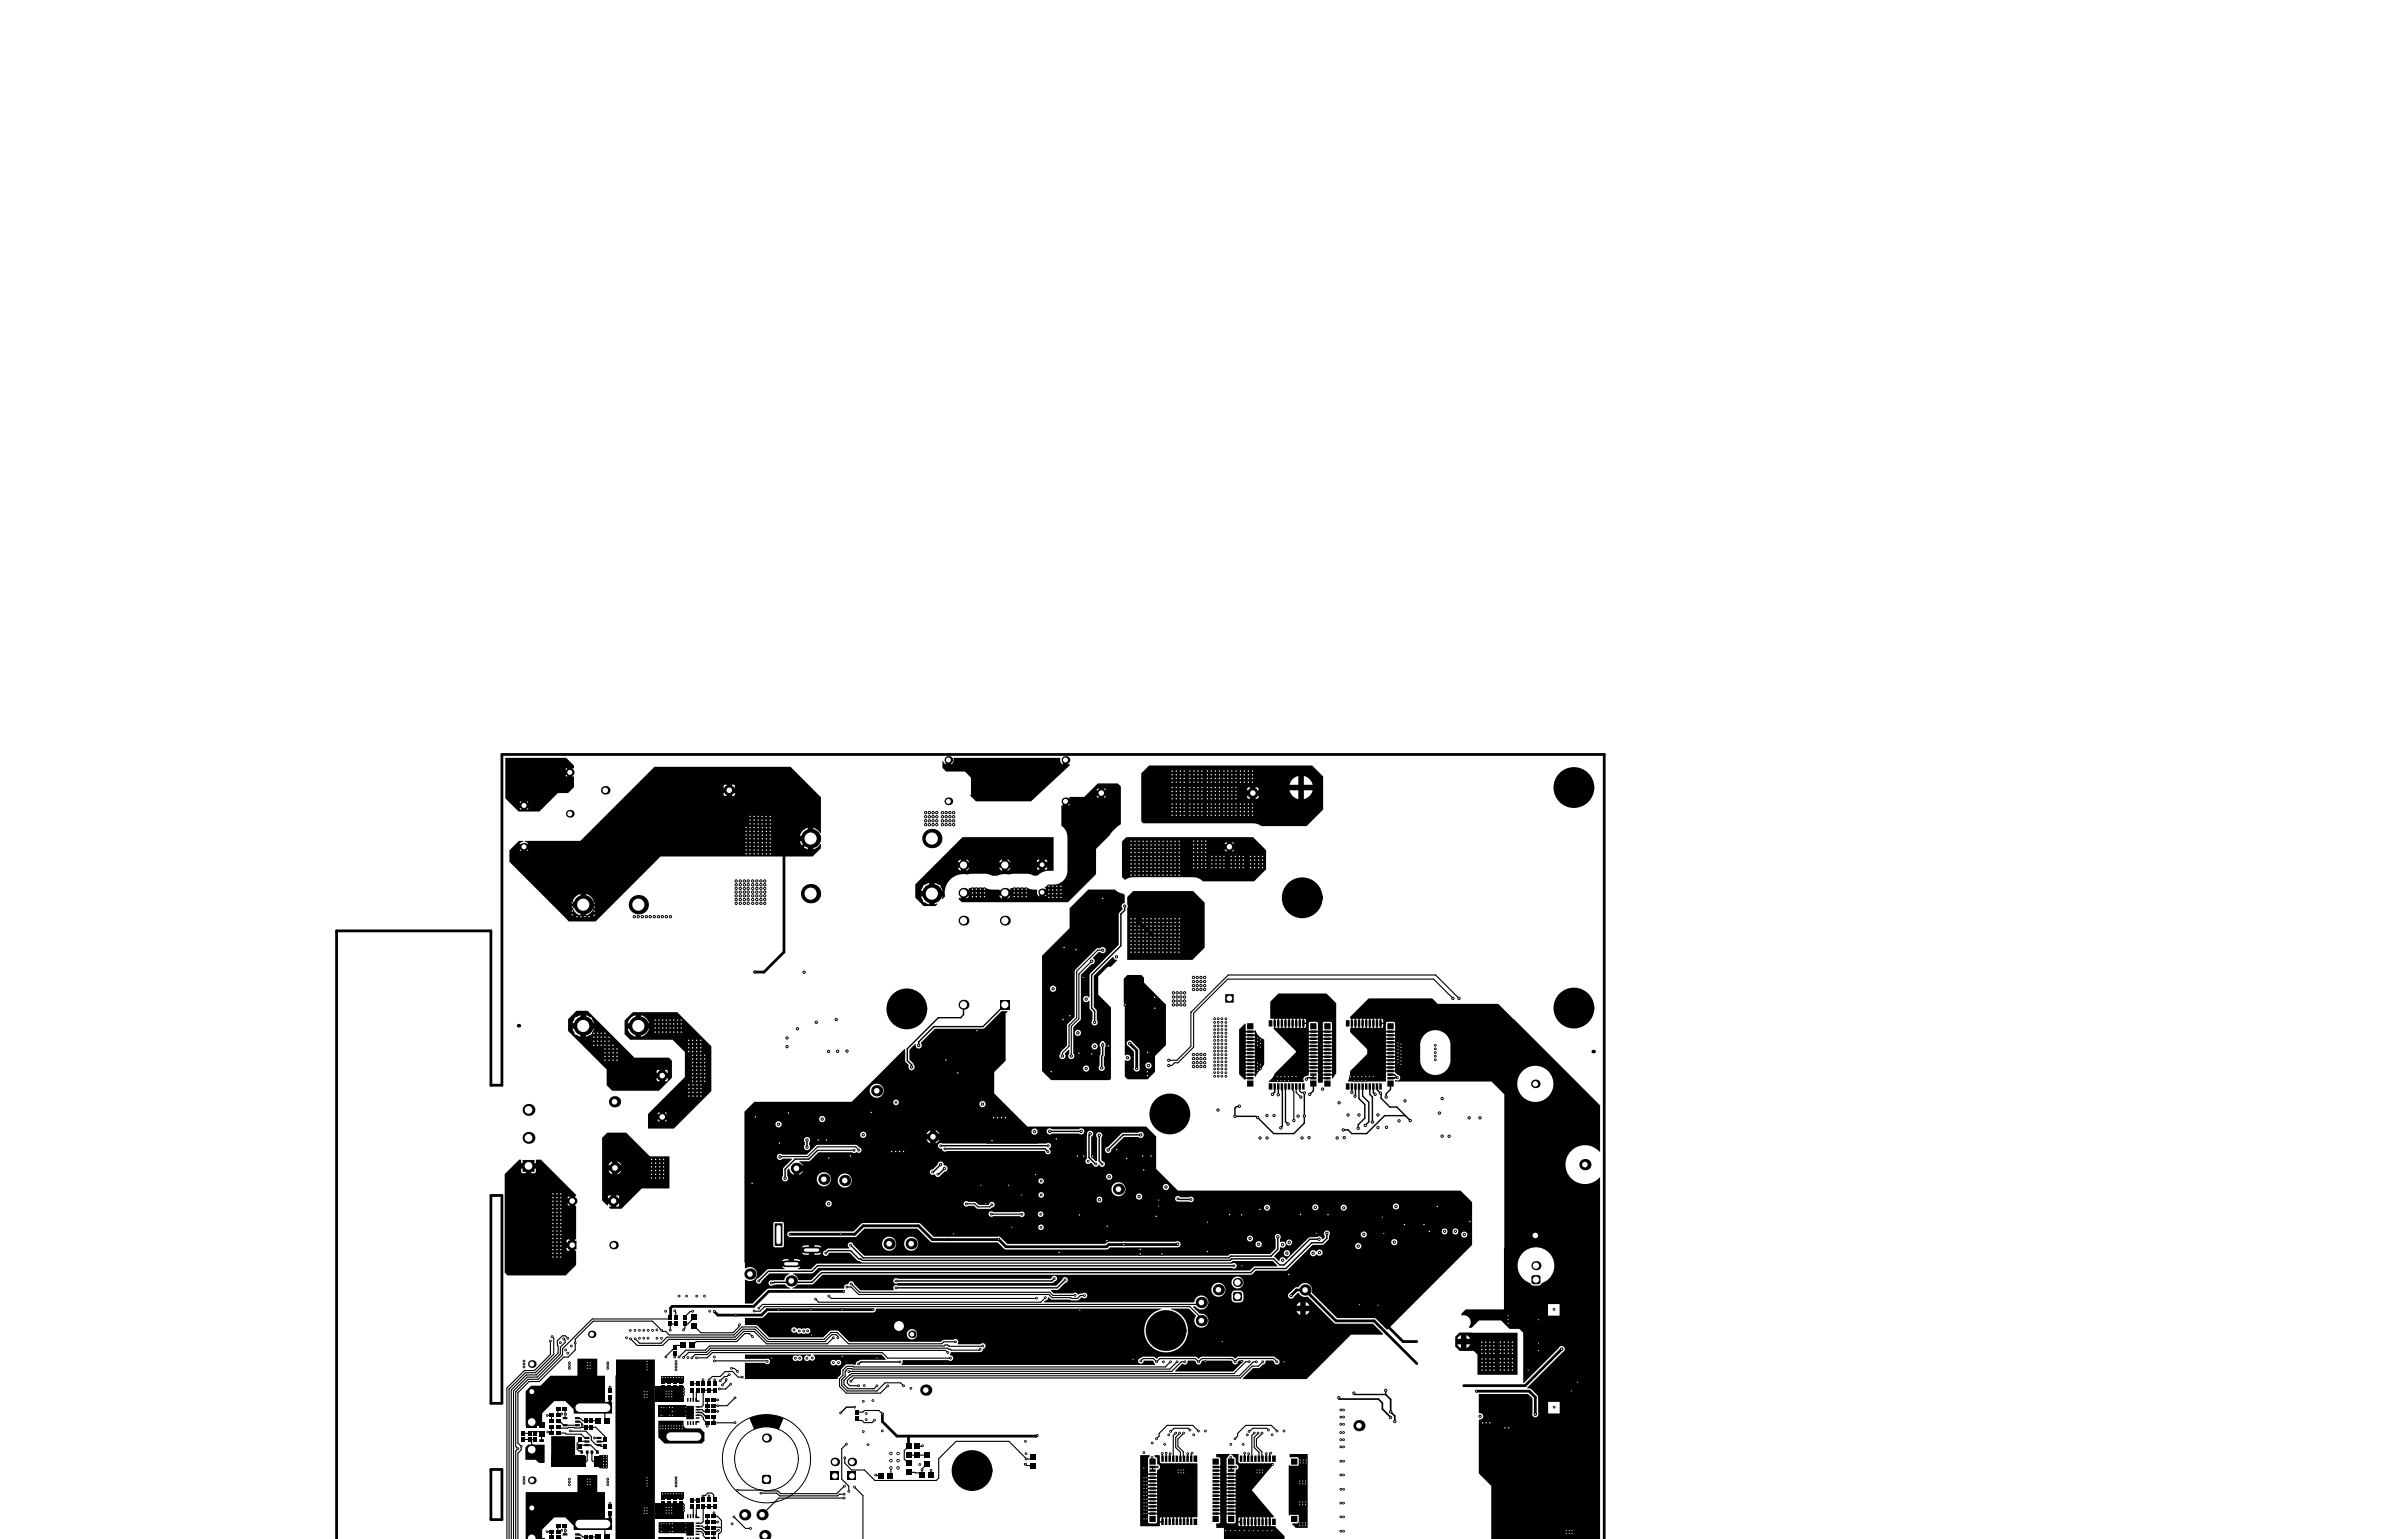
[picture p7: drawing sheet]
<svg xmlns="http://www.w3.org/2000/svg" width="432mm" height="279mm" viewBox="0 0 432 279" stroke-linecap="round" stroke-linejoin="round" font-family="sans-serif">
<g fill="none" stroke="#000" stroke-width=".5">
<path d="M146.9 152l-1.8 1.9h-3v18.7l-3.6 3.7h-1.7M204.8 189.2l1.3 1.3v3.2M89 216.8h2v37.6h-2zM143.2 223.8h11.8l1.5-1.5h10l2.5 2.5 12-.1 1.4 1.4h18.2l.4-.4 12.5-.1M152.9 234.2h-13.6l-2.7 2.7h-14.7l-.3 .3v1.7M158.3 237.5h-19.3l-.9 1h-8l-.6-.7M171.8 224.8h.1M236.6 233.9h-1.6l-.9 1M236.6 233.9l5.6 5.6h6.9l7.7 7.7M236.6 233.9h.1M249.8 238.7l4.5 4.6h2.5M110.6 253.7v.7l-.8 .8h-2.3"/>
<path d="M159.9 256.3v1.4l2.7 2.7h25.3l.1-.1M267.6 252.2h9.6l1.1 1.1v3.1M283.1 244.6l-6.6 6.6h-11.2M61 279.1v-110.3h28v28h2v-60h199.8v142.3M89 266.4h2v9.1h-2zM110.6 274.8v.7l-.8 .8h-2.3M164.7 260.4v1.8M185.9 265.5h.1M234.7 275.4h-.1"/>
</g>
<g fill="#000">
<path d="M205.4 161.6h10.9l2.1 2.1v8.1l-2.2 2.2h-11.9v-9.4l.1-.2-.1-1.8zM180.2 205.9h6.7l1.3 1.3v.1h-9.3v-.1zM178.9 208.7h10.4l.2 .2a.51 .51 0 0 0 .7 .4l7.9 7.8h.7v.1a.57 .57 0 0 0 .5 .9 .57 .57 0 0 0 .5-.9v-.1h2.2l2.2 2.1 25 .1a.56 .56 0 0 0 1-.1h7.8a.57 .57 0 0 0 .9 0l4.2 .1a.56 .56 0 0 0 1-.1l8.8 .1 11.2-.1 1-1h1.1l.5 .5v4.4l-.5 .5-.3-.1a.56 .56 0 0 0-1 .1h-.5v-.1a.56 .56 0 0 0-.6-.8 .56 .56 0 0 0-.5 .8l-.1 .1h-.7l-.1-.1a.56 .56 0 0 0-.5-.8 .56 .56 0 0 0-.6 .8v.1l-13.6-.1a.56 .56 0 0 0-1 .1h-5.6a.56 .56 0 0 0-.6-.5 .56 .56 0 0 0-.5 .5h-.3l-.5 .5-.5 .2h-1.4l-2.4 2.4-.9-.8a.64 .64 0 0 0 .1-1 .64 .64 0 0 0-1 .1l-.4-.4h-.5l-.1-.1a.56 .56 0 0 0-.5-.8 .56 .56 0 0 0-.5 .8l-.1 .1h-3.8a.56 .56 0 0 0-.6-.6 .56 .56 0 0 0-.6 .6h-23.3l-3-3.1h-3.4l-7.1-7.1a.51 .51 0 0 0-.1-.6 .51 .51 0 0 0-.6-.1l-2.4-2.4h-4.8l-2.4-2.4zM96.3 251.2h1.7l1.8-1.8h4.9v-3.1h3.6v3.1h1.4v6.4h-5.4l-1.8-1.8h-2l-2.2 2.2v2.3h-3v-6.2zM111.7 246.5h7v32.6h-7.1v-29.7h.1zM119.4 254.9h6.4v2.4h-1.3v-.4h-5.1zM119.8 255h1.8v1.9h-1.8l-.1-.2h-.3v-.2l.3-.1v-.2h-.3v-.2l.3-.1v-.2h-.3v-.2h.3zM119.9 257.7h3.7v.3l-.2 .1v.3h-.2l-.1-.4-.2 .1v.3h-.2l-.1-.4-.2 .1v.3h-.2l-.1-.4-.2 .1v.3h-.2l-.1-.4-.2 .1v.3h-.2l-.1-.4-.2 .1v.3h-.2l-.1-.4-.2 .1v.3h-.2l-.1-.3-.2-.1zM120.2 253.5h.2v.3h.2l.1-.3h.2v.3h.2l.1-.3h.2v.3h.2l.1-.3h.2v.3h.2l.1-.3h.2v.3h.2l.1-.3h.2v.3h.2l.1-.3h.2v.3h.2v.3l-3.7 .1v-.4h.2zM119.9 249.5h4v1.1h-4zM119.3 257.6h4.6v1l.4 .4h2.7l.7 .7v1.5l-.5 .5h-6.7l-1.2-1.1zM118.7 251.4h5.2v2.8h-5.2z"/>
<path d="M119.3 254.8h4.9v2.2h-4.9zM126.1 257.7h.7v.2h-.5v.5h-.2zM126.1 253.5h.2v.4h.5v.3h-.7zM135.8 257.1a7.9 7.9 0 0 1 6.3 0l-.9 2.1a5.8 5.8 0 0 0-4.5 0zM214.3 247.3a.63 .63 0 0 0 .7 .1 .63 .63 0 0 0 .3-.7h1.2l.3 .2a.5 .5 0 0 0 .5 .5 .5 .5 0 0 0 .5-.5l.2-.2h5.2l.2 .2a.5 .5 0 0 0 .5 .5 .5 .5 0 0 0 .5-.5l.2-.2h.8v.1l-1.9 1.9h-10.4l-.1-.1zM95.7 261.9h3v3.3h-1.1l-.5-.5h-1.9v-2.3zM100 264h6v2h-6zM95.3 270.5h9.4v-3.1h3.6v3.1h1.4v6.4h-5.4l-1.8-1.8h-2l-2.2 2.2v1.8h-3zM108.7 263.8h1.5v2.4h-1.5l-.2-.2v-2zM119.4 276h6.4v2.4h-1.3v-.4h-5.1zM119.8 276.1h1.8v1.8l-1.8 .1-.1-.2h-.3v-.2l.3-.1v-.2h-.3v-.2l.3-.1v-.2h-.3v-.2l.3-.1zM120.2 274.6h.2v.3h.2l.1-.3h.2v.3h.2l.1-.3h.2v.3h.2l.1-.3h.2v.3h.2l.1-.3h.2v.3h.2l.1-.3h.2v.3h.2l.1-.3h.2v.3h.2v.3l-3.7 .1v-.4h.2z"/>
<path d="M119.9 278.8h3.7v.3h-3.7zM119.9 270.6h4v1.1h-4zM119.3 278.7h4.6v.4h3.8h-8.4zM118.7 272.5h5.2v2.8h-5.2zM126.1 274.6h.2v.4h.5v.2l-.7 .1zM126.1 278.8h.7v.2l-.7 .1zM221.9 276.7h9.2l1.8 1.8v.6h-11zM233.8 263.6h3.3v13.4h-2.2l-.7-.7 .1-.1 1.1-.1v-1.3l-.3-.2h-1l-.4 .2-.1-.3v-8.6l.1-.2 .4 .1h1.2l.1-.3v-1.2l-1.6-.1z"/>
<path d="M91.6 137.4h11l1.4 1.4v.5l-.2-.1v1.7l.2-.1v1.9l-1 1.1h-1.9l-3.3 3.3h-3.8l-2.4-2.3zM102.7 139.3l-.2 .2h.3v-.3zM102.5 140.5l.3 .4v-.4zM92.6 141.3a2.9 2.9 0 0 0 5.8 0 2.9 2.9 0 0 0-5.8 0zM95.5 145.2v.3h.3zM94.4 145.3l-.2 .2h.3v-.3zM95.5 146.5v.4l.3-.4zM94.2 146.5l.3 .4v-.4z"/>
<path d="M170.8 138h.2l.4 .6v-.8h1v.8l.4-.4 .1-.8h19.2l.2 .8 .3 .4v-.8h1v.8h.3v.2l-7 6.5h-10l-1-1.1 .1-.1v-3.1l-1.1-1.1h-3.4l-.7-.7zM179.8 141.3a2.88 2.88 0 0 0 5.7 0 2.88 2.88 0 0 0-5.7 0z"/>
<path d="M94.1 152.5h.8v.1l-.5 .2-.2 .2h1.6l-.2-.2-.5-.2v-.1h10.1l13.4-13.5h24.7l5.5 5.6v6.4l-.1 .1a1.95 1.95 0 0 0-1.3-1l.1 3.9a1.98 1.98 0 0 0 1.2-1l.1 .1v.7l-1.5 1.5h-27.6l-11.7 11.8h-4.9l-10.8-10.8v-2.1zM132.7 142.3v.5h.5l-.1-.4zM131.3 142.4l-.1 .4h.5v-.5zM132.7 143.8v.5l.4-.1 .1-.4zM131.2 143.8l.1 .4 .4 .1v-.5zM145.7 150.5l-.5 .6-.2 .4h1.4v-1.4zM145 152.5v.1a1.98 1.98 0 0 0 1.4 1.4v-1.5zM94.2 154l.3 .3v-.3zM95.5 154v.3l.3-.3zM106.2 162.1v1.4h1.4a1.98 1.98 0 0 0-1.4-1.4zM104.5 162.5l-.5 .6-.2 .4h1.4v-1.4zM106.2 164.5l.1 1.5a1.98 1.98 0 0 0 1.4-1.5zM103.8 164.5v.1a1.98 1.98 0 0 0 1.4 1.4v-1.5z"/>
<path d="M174.5 151.8h16.5v6.1a3.3 3.3 0 0 0-2.8 .8 1.5 1.5 0 0 1-1.5-.2l-3.1-.1-.6 .2a3.3 3.3 0 0 0-2.2 .2h-.9a6.1 6.1 0 0 0-2.7-.4l-1.8 .2a3.4 3.4 0 0 0-4.1 3.9l-.5 .6-.1-.1 .2-.5h-1.5v1.5l.5-.2v.1l-.3 .4h-2.2l-1.5-1.5v-2.4zM189.4 155.9v.4h.4l-.1-.4zM188.1 155.9l-.1 .4h.4v-.4zM175.2 155.8v.5h.5zM174 155.9l-.4 .4h.6v-.5zM182.7 155.8v.5h.5zM181.4 155.9l-.3 .4h.6v-.5zM189.4 157.3v.4l.3-.1 .1-.3zM188 157.3l.1 .3 .3 .1v-.4zM175.2 157.3v.6l.5-.6zM181.1 157.3l.6 .6v-.6zM182.7 157.3v.6l.5-.6zM173.6 157.3l.6 .6v-.6zM169.4 160.1v1.4h1.5l-.5-1zM167.4 160.5l-.4 1h1.4v-1.4zM167 162.5l.4 1.1 1 .4v-1.5z"/>
<path d="M174.7 161.4h1l-.1-.2a2.38 2.38 0 0 1 1.8-.3h.2a3.1 3.1 0 0 1 1.9 .4l3.7 .1-.1-.3 .7-.2h1.4a3.1 3.1 0 0 1 1.9 .4h.9v.8l.4 .5v-.8h.5v-.5h.8l-.3-.4a1.27 1.27 0 0 1 1.3-.5 2.54 2.54 0 0 0 2.8-2.5v-6.1a2.51 2.51 0 0 0-1.1-2.1v-3.6h.2v-.8h.5v-.5h.9l-.1-.3h2.7l2.4-2.4h3.6l.6 .5v6.8l-1.6 1.4-.5 .7-2.4 2.4v4.6l-5.1 5.1h-19.3l-.5-.6v-.2l.4 .1v-1h.5zM200.1 142.9v.4h.4zM199 143l-.3 .3h.4v-.4zM200.1 144.3v.4l.4-.4zM198.7 144.3l.4 .4v-.4zM193.6 145.8v.3l.4-.3zM189.4 162.3v.3l.3-.3zM175.2 162.4v.5l.5-.5zM181.1 162.4l.6 .5v-.5zM182.7 162.4v.5l.5-.5z"/>
<path d="M204.2 151.8h23l2.3 2.4v3.4l-2.2 2.2h-9.2a2.51 2.51 0 0 0-1.8-.7h-10.9l-.9 .1-.6 .4-.5-.6v-6.4zM223.4 152.6v.4h.4zM222 152.9v.1h.4v-.4zM223.4 154v.4l.4-.4zM222 154l.4 .4v-.4z"/>
<path d="M208.3 138.8h29.6l2 2v6l-3 3h-8.2l-.6-.3-.9-.2h-20l-.3-.4v-8.7zM236.4 140.7v1.6h1.6l-.1-.1a2.13 2.13 0 0 0-1.5-1.5zM234.5 141.1l-.6 .7-.1 .5h1.6v-1.6zM227.6 142.8v.5h.5v-.4zM226.2 142.9l-.1 .4h.5v-.5zM227.6 144.3v.5l.5-.1v-.4zM226.1 144.3l.1 .4 .4 .1v-.5zM236.4 143.3v1.6h.1a2.13 2.13 0 0 0 1.5-1.6zM233.8 143.3v.1a2.13 2.13 0 0 0 1.6 1.5v-1.6z"/>
<path d="M197.3 161.3h4.8l.6 .5 .9 .2 .3 .3v1.4h-.1a.56 .56 0 0 0-.5 .4 .56 .56 0 0 0 .2 .6v.2l-.7 .8v5.6l-5.3 5.3v4.2l-.1 .1a.57 .57 0 0 0-.9-.2 .57 .57 0 0 0 0 .9 .57 .57 0 0 0 .9-.2l.1 .1v1.4l.5 .6v1.5a.56 .56 0 0 0 0 .8 .56 .56 0 0 0 .8 0 .56 .56 0 0 0 0-.8v-1.8l-.5-.6v-5.7l3.4-3.4 .1 .1a.55 .55 0 0 0 .6 .4l.1 .2-1.1 1.1h-.5l-1.8 1.8v3.2l2.3 2.3v13l-.2 .2h-10.7l-1.6-1.6v-20.9l5-5v-3.6zM198.7 172l-3.8 4-.1 8.4-1.3 1.4-.1 3.8-1.2 1.3a.62 .62 0 0 0-.1 .8 .62 .62 0 0 0 .8 .2 .56 .56 0 0 0 .1-.8l.7-.8 .1 .1v.6a.56 .56 0 0 0 0 .9 .56 .56 0 0 0 .8 0 .56 .56 0 0 0 0-.9v-4.8l1.2-1.2 .1-.3v-8l1.9-1.9a.56 .56 0 0 0 .6-.4 .56 .56 0 0 0-.3-.6v-.1l1-1.1h.4a.56 .56 0 0 0 .8 .1 .56 .56 0 0 0 0-.8 .56 .56 0 0 0-.8 0zM190.3 179.3a.6 .6 0 0 0 1.2 0 .6 .6 0 0 0-1.2 0zM194.8 187.3a.6 .6 0 0 0 1.2 0 .6 .6 0 0 0-1.2 0zM197.9 189.7a.57 .57 0 0 0 1.1 0 .57 .57 0 0 0-1.1 0zM199.6 188.9l-.1 .2a.54 .54 0 0 0 0 .8l-.2 3.3a.56 .56 0 0 0 0 .8 .56 .56 0 0 0 .8 0 .56 .56 0 0 0 0-.8l.2-3.3a.73 .73 0 0 0-.6-1.1zM196.3 193.7a.6 .6 0 0 0 1.2 0 .6 .6 0 0 0-1.2 0z"/>
<path d="M204.4 176.8h2.5l.5 .5v.9l4 3.9v7.4l-2 2v2.8l-1.4 1.4h-3.6l-.5-.5v-2.9l.1-.1a.56 .56 0 0 0 .8 0 .56 .56 0 0 0 0-.8 .56 .56 0 0 0-.8 0l-.1-.1v-8.7l-.2-.9v-4.2zM207.6 193.2a.6 .6 0 0 0 1.2 0 .6 .6 0 0 0-1.2 0zM204.5 188.7a.56 .56 0 0 0-.3 .6 .56 .56 0 0 0 .4 .4l.9 1v2.8a.56 .56 0 0 0 .6 .8 .56 .56 0 0 0 .5-.8l-.1-3.2-1.2-1.3a.55 .55 0 0 0-.8-.3z"/>
<path d="M104.5 183.3h2l8.5 8.5h6.3l.5 .5v3.1l-2.3 2.4h-8.5l-1-1v-2.9l-7-7v-2.1zM106.2 184.1v1.4h1.5l-.5-1zM104.2 184.5l-.4 1h1.4v-1.4zM106.2 186.5v1.5l1-.5 .5-1zM103.8 186.5l.4 1 1 .5v-1.5zM120.5 194v.5h.6l-.1-.4zM119.1 194.1l-.1 .4h.5v-.5zM120.5 195.5v.6l.5-.1 .1-.5zM119 195.5l.1 .5 .4 .1v-.6z"/>
<path d="M114.7 183.5h8.1l6.2 6.2v8.1l-6.8 6.8h-4.7v-2.6l6.7-6.7v-4.5l-2.3-2.3h-7.7l-1-1v-2.5zM116.2 184.1v1.4l1.4-.1a1.98 1.98 0 0 0-1.4-1.3zM114.2 184.8l-.4 .7h1.4v-1.4l-.4 .2zM116.2 186.5l.1 1.4a1.98 1.98 0 0 0 1.4-1.4zM113.8 186.5v.1a1.98 1.98 0 0 0 1.4 1.4v-1.5zM120.5 201.6v.4h.4zM119.4 201.7l-.2 .3h.3v-.4zM120.5 203v.4l.4-.4zM119.2 203l.3 .4v-.4z"/>
<path d="M136.7 199.8h17.7l9.6-9.6 .1 .1v2.1l.7 .7a.58 .58 0 0 0 .1 .9 .58 .58 0 0 0 .8-.1 .58 .58 0 0 0-.1-.8l-.7-1v-1.8l1-1h.1a.58 .58 0 0 0 .3 .8 .58 .58 0 0 0 .8-.3 .58 .58 0 0 0-.2-.7l2.6-2.6h8.8l3.3-3.2h1v.1l-.3 .4v8.5l-2.1 2.1v3.8l6 6.1h21.6l1.8 1.8v5.8l3.9 4h51.3l2.1 2.1v7.7l-15.4 15.4-2.2-2.1h-6.9l-4.6-4.6a1.28 1.28 0 0 0-.7-1.7 1.28 1.28 0 0 0-1.7 .7h-.5l-1.1 1a.56 .56 0 0 0-.2 .9 .56 .56 0 0 0 1-.2l.7-.7h.1a1.27 1.27 0 0 0 1.6 .7l5 4.9h6.9l1.8 1.9-.1 .1h-5.7l-8 8h-11.6v-.1l1.9-1.8 1.1-.1 .7-.6a.51 .51 0 0 0 .4-.6l.1-.1h1.2l.3 .3a.51 .51 0 0 0 .5 .4 .51 .51 0 0 0 .5-.5 .51 .51 0 0 0-.5-.5l-.6-.4h-6.4l-.6 .4-.4-.4h-.6h-5.1l-.5 .4-.6-.4h-6.5l-.5 .4-.6-.4h-1.9l-.4 .2a.52 .52 0 0 0-.5 .6 .52 .52 0 0 0 .6 .5 .52 .52 0 0 0 .5-.6h1.5l.5 .8h-45.9l-.1-.1 .2-.4 .1-.4h8.2a.52 .52 0 0 0 .9-.2 .52 .52 0 0 0-.6-.7l.2-.5h5.4a.51 .51 0 0 0 .4-.6 .51 .51 0 0 0 .4-.8 .51 .51 0 0 0-.8-.1h-4.1l-.1-.1a.5 .5 0 0 0 0-.7 .5 .5 0 0 0-.7 0h-1.8l-.5 .4h-16.7l-1.9-2-.3-.1-1.2 .1-1.3 1.2h-9.8l-2.2-2.2-2.2-.1v-1.2l3.3-.1 1-.9h19a.52 .52 0 0 0 .5-.6l51.7-.1v.1l-.3 .1a4 4 0 0 0-2 6.2 4 4 0 0 0 6.5-.3 4 4 0 0 0-2.4-6v-.1h3.2l1.3 1.3v.1a1.28 1.28 0 0 0 .5 2 1.28 1.28 0 0 0 1.7-1.1 1.28 1.28 0 0 0-1.5-1.4l-1.2-1.2v-.1h.5a1.28 1.28 0 0 0 2 0 1.28 1.28 0 0 0-.6-1.9 1.28 1.28 0 0 0-1.7 1.2h-27.2v-.2l.5-.3 .3-.5 .6 .4h3.2l.3 .2h1.3l.5-.5h.3a.51 .51 0 0 0 .7-.1 .51 .51 0 0 0-.1-.7 .51 .51 0 0 0-.7 0l-.5 .1-.2 .1-.2-.1a.5 .5 0 0 0-.8-.1h-3.5l-.5-.5v-.1h1.3l1.3-1.3a.51 .51 0 0 0 .5-.5 .51 .51 0 0 0-.5-.5 .51 .51 0 0 0-.5 .4l-1.1 1.1h-28.8a.51 .51 0 0 0-.6 0 .51 .51 0 0 0-.1 .7v.2h-6l-1.2-1.3a.51 .51 0 0 0-.5-.4 .51 .51 0 0 0-.5 .5l-.2 .1a.65 .65 0 0 0-.6 .7h-9.3l-.1-.1 .6-.2 .3-.4h2.8l1.8-1.8h77.6l.9-.7h5.7l4.6-4.7h1.8l.3-.1 .9-.9 .1-.8a.57 .57 0 0 0-.1-.7 .57 .57 0 0 0-.8 .1 .57 .57 0 0 0 0 .7v.4l-.3 .3-.1-.1a.56 .56 0 0 0-.4-.4 .56 .56 0 0 0-.6 .1h-1.3l-.2 .1-4 4-.2-.2a.6 .6 0 0 0-.7-.2 .6 .6 0 0 0-.4 .6l-.9-.8 .9-1 .1-.6 .1-.1a.56 .56 0 0 0 .8 0 .56 .56 0 0 0 0-.8 .56 .56 0 0 0-.8 0l-.1-.1v-.5a.56 .56 0 0 0 0-.8 .56 .56 0 0 0-.8 0 .56 .56 0 0 0 0 .8v1.7l-1 1h-7.1l-.5 .3h-65.9l-2-2a.51 .51 0 0 0-.8-.3 .51 .51 0 0 0 .1 .8v.2h-3.8l-.6 .3a.51 .51 0 0 0-.3 .9 .51 .51 0 0 0 .9-.3l.1-.2h3.7l1.4 1.4 .9 .4h66.7l.4-.3h7.3l.9 .9-.1 .1h-4l-.9 .8h-77.7l-.2 .1-1.7 1.6h-2.3a1.25 1.25 0 0 0-1-1.1v-.1h3.6l1-1h75.1a.51 .51 0 0 0 .7 0 .51 .51 0 0 0 0-.7 .51 .51 0 0 0-.7-.1h-75.2l-.3 .1-.9 .9h-2.4v-.1l.5-.3h-3.4l.5 .3v.1h-3.1l-1.6 1.7a.51 .51 0 0 0-.5 .5 .51 .51 0 0 0 .5 .5 .51 .51 0 0 0 .6-.5l1.4-1.4h3.6v.1l-.2 .1a1.27 1.27 0 0 0-.7 1l-2.1 .1a.54 .54 0 0 0-.7 .2 .54 .54 0 0 0 .2 .7 .54 .54 0 0 0 .7-.1l2-.1 .4 .4 .5 .2v.1l-4.1 .1-2.7 2.7h-1.4v-4.3l.2-.1a1.28 1.28 0 0 0 1.7-.1 1.28 1.28 0 0 0 0-1.8 1.28 1.28 0 0 0-1.7-.1h-.2v-1.1h-.1v-27.3zM157.6 197.8a1.3 1.3 0 0 0 2.6 0 1.3 1.3 0 0 0-2.6 0zM161.9 199.9a.51 .51 0 0 0 1 0 .51 .51 0 0 0-1 0zM177.5 200.2a.6 .6 0 0 0 1.2 0 .6 .6 0 0 0-1.2 0zM148.5 202.9a.57 .57 0 0 0 1.1 0 .57 .57 0 0 0-1.1 0zM140.6 203.9a.57 .57 0 0 0 1.1 0 .57 .57 0 0 0-1.1 0zM190 204.7a.56 .56 0 0 0-.2 .8 .56 .56 0 0 0 .9 0h4.9a.56 .56 0 0 0 .8 0 .56 .56 0 0 0 0-.8 .56 .56 0 0 0-.8 .1h-4.9a.54 .54 0 0 0-.7-.1zM169.6 204.9v.7h.7zM168.3 205.1l-.4 .5h.7v-.7zM187 205.2a.57 .57 0 0 0 1.1 0 .57 .57 0 0 0-1.1 0zM155.9 205.8a.57 .57 0 0 0 1.1 0 .57 .57 0 0 0-1.1 0zM200.4 208.2a.57 .57 0 0 0 .3 .9 .57 .57 0 0 0 .7-.6l2.4-2.3h2.6a.56 .56 0 0 0 .8 0 .56 .56 0 0 0 0-.8 .56 .56 0 0 0-.8 0h-3l-2.5 2.6zM167.9 206.6l.7 .7v-.7zM169.6 206.6v.7l.7-.7zM170.2 207.3a.51 .51 0 0 0-.1 .7 .51 .51 0 0 0 .6 .3l.1 .1a.5 .5 0 0 0 .8 .3h17.7l.2 .2a.51 .51 0 0 0 .8 .3 .51 .51 0 0 0-.2-.9l.1-.1a.51 .51 0 0 0 .3-.7 .51 .51 0 0 0-.8-.2zM146 206.3a.56 .56 0 0 0-.1 .8v.5a.56 .56 0 0 0 0 .8 .56 .56 0 0 0 .8 0 .56 .56 0 0 0 0-.8v-.5a.56 .56 0 0 0 0-.7 .56 .56 0 0 0-.7-.1zM141.1 209.3a.57 .57 0 0 0-.1 .9 .57 .57 0 0 0 .9-.1h1.6l.1 .1-1.6 1.6-.1 1.4a.56 .56 0 0 0 0 .8 .56 .56 0 0 0 .8 0 .56 .56 0 0 0 0-.8v-1l.3-.3 .1 .1a1.27 1.27 0 0 0 .8 1v-1.2h.5v-.5h1.1l-.6-.6v-.1l1.9-.1 1.6-1.6 6.1 .1a.52 .52 0 0 0 .8-.2 .51 .51 0 0 0 .8 0 .51 .51 0 0 0-.4-.8l-.6-.4h-6.9l-.3 .1-1.6 1.7zM197.3 205.1l-.2 .4-.1 .4 .1 4.1a.56 .56 0 0 0-.2 .9 .56 .56 0 0 0 .9-.1l.3 .4a.51 .51 0 0 0 .6 .4 .51 .51 0 0 0 .4-.4h.2a.51 .51 0 0 0 .5 .4 .51 .51 0 0 0 .5-.5 .51 .51 0 0 0-.5-.5l-.2-.2v-4.1a.56 .56 0 0 0 .1-.8 .56 .56 0 0 0-.8 0 .56 .56 0 0 0 0 .8v4.2l-.3 .1-.8-.9v-3.6a.57 .57 0 0 0 .3-.8 .57 .57 0 0 0-.8-.2zM144.9 212.3v.7l.6-.7zM168.8 212.1a.51 .51 0 0 0-.2 .7 .51 .51 0 0 0 .8 .1l.1 .1a.53 .53 0 0 0 .4 .4 .53 .53 0 0 0 .6-.3l.7-.7a.58 .58 0 0 0 .6-.6 .58 .58 0 0 0-.7-.5 .58 .58 0 0 0-.5-.7 .58 .58 0 0 0-.6 .6l-.9 .8zM200.5 213.4a.57 .57 0 0 0 1.1 0 .57 .57 0 0 0-1.1 0zM188.2 214.1a.55 .55 0 0 0 1.1 0 .55 .55 0 0 0-1.1 0zM148.1 213.8a1.28 1.28 0 0 0 2.5 0 1.28 1.28 0 0 0-2.5 0zM151.9 214.1a1.28 1.28 0 0 0 2.5 0 1.28 1.28 0 0 0-2.5 0zM210.8 215.2a.57 .57 0 0 0 1.1 0 .57 .57 0 0 0-1.1 0zM201.5 215.6a1.28 1.28 0 0 0 2.5 0 1.28 1.28 0 0 0-2.5 0zM188.2 216.7a.55 .55 0 0 0 1.1 0 .55 .55 0 0 0-1.1 0zM205.9 217a.6 .6 0 0 0 1.2 0 .6 .6 0 0 0-1.2 0zM213.2 216.9a.54 .54 0 0 0-.1 .7 .54 .54 0 0 0 .6 .3h1.9a.51 .51 0 0 0 .7-.1 .51 .51 0 0 0 0-.7 .51 .51 0 0 0-.7 0h-1.7a.51 .51 0 0 0-.7-.2zM198.7 217.5a.6 .6 0 0 0 1.2 0 .6 .6 0 0 0-1.2 0zM149.6 218.2a.6 .6 0 0 0 1.2 0 .6 .6 0 0 0-1.2 0zM174.9 217.9a.51 .51 0 0 0-.1 .7 .51 .51 0 0 0 .7 0h1.1l.7 .6h2.1l.4-.3a.52 .52 0 0 0 .5-.5 .52 .52 0 0 0-.6-.5 .52 .52 0 0 0-.4 .6h-1.9l-.6-.6h-1.3l-.2-.1zM252.5 218.8a.57 .57 0 0 0 1.1 0 .57 .57 0 0 0-1.1 0zM237.9 218.9a.57 .57 0 0 0 1.1 0 .57 .57 0 0 0-1.1 0zM243 219a.6 .6 0 0 0 1.2 0 .6 .6 0 0 0-1.2 0zM229.1 219a.6 .6 0 0 0 1.2 0 .6 .6 0 0 0-1.2 0zM188.1 220.2a.55 .55 0 0 0 1.1 0 .55 .55 0 0 0-1.1 0zM179.4 219.7a.51 .51 0 0 0-.1 .7 .51 .51 0 0 0 .7 .1h4.9a.51 .51 0 0 0 .7 0 .51 .51 0 0 0 0-.7 .51 .51 0 0 0-.7 0zM188.2 222.5a.51 .51 0 0 0 1 0 .51 .51 0 0 0-1 0zM263.3 223.3a.57 .57 0 0 0 1.1 0 .57 .57 0 0 0-1.1 0zM261.3 223.3a.57 .57 0 0 0 1.1 0 .57 .57 0 0 0-1.1 0zM246.7 223.8a.57 .57 0 0 0 1.1 0 .57 .57 0 0 0-1.1 0zM264.9 223.8a.57 .57 0 0 0 1.1 0 .57 .57 0 0 0-1.1 0zM226 224.5a.6 .6 0 0 0 1.2 0 .6 .6 0 0 0-1.2 0zM252.2 225.2a.57 .57 0 0 0 1.1 0 .57 .57 0 0 0-1.1 0zM233.1 225.3a.6 .6 0 0 0 1.2 0 .6 .6 0 0 0-1.2 0zM147.6 225.8v.4h1.3l-.1-.2a1.32 1.32 0 0 0-1.2-.2zM145.4 226l-.1 .2h1.3v-.4a1.32 1.32 0 0 0-1.2 .2zM140.3 221.6l-.1 4.4 .3 .2 1.4-.1 .2-.2v-4.2l-.3-.1zM227.6 225.6a.57 .57 0 0 0 1.1 0 .57 .57 0 0 0-1.1 0zM142.9 223.4a.51 .51 0 0 0-.2 .6 .51 .51 0 0 0 .5 .3h11.8l.3-.1 1.4-1.4h9.6l2.5 2.4 12.1 .1 1.1 1.1 .4 .2h18.2l.6-.4h12.2a.57 .57 0 0 0 .6-.7 .57 .57 0 0 0-.9-.4h-12.1l-.6 .4h-17.8l-1.2-1.2-.4-.1h-11.8l-2.3-2.3-.4-.2h-10l-.4 .2-1.4 1.4h-11.5zM245.7 225.9a.57 .57 0 0 0 1.1 0 .57 .57 0 0 0-1.1 0zM163.9 225.5a1.3 1.3 0 0 0 2.6 0 1.3 1.3 0 0 0-2.6 0zM159.9 225.5a1.3 1.3 0 0 0 2.6 0 1.3 1.3 0 0 0-2.6 0zM237.7 226.8a.57 .57 0 0 0 0 .9 .57 .57 0 0 0 .9-.3h.1a.56 .56 0 0 0 .9 .1 .56 .56 0 0 0-.1-.8 .56 .56 0 0 0-.8 .2h-.2a.57 .57 0 0 0-.8-.1zM147.6 227.2v.3a1.22 1.22 0 0 0 1.3-.3zM145.3 227.2l.1 .1a1.32 1.32 0 0 0 1.2 .2v-.3zM232.7 227.2a.57 .57 0 0 0 1.1 0 .57 .57 0 0 0-1.1 0zM143.9 228.3v.4h1.2l-.1-.2a1.22 1.22 0 0 0-1.1-.2zM141.8 228.5l-.1 .2h1.2v-.4a1.22 1.22 0 0 0-1.1 .2zM162.1 231.8a.51 .51 0 0 0-.1 .8 .51 .51 0 0 0 .7 0h28l.5-.3a.53 .53 0 0 0 .4-.6 .53 .53 0 0 0-.6-.4 .53 .53 0 0 0-.5 .6zM223.2 232.5a1.1 1.1 0 0 0 2.2 0 1.1 1.1 0 0 0-2.2 0zM219.6 233.9a1.3 1.3 0 0 0 2.6 0 1.3 1.3 0 0 0-2.6 0zM223.4 234.2l-.2 .5 .1 1 .1 .3 .5 .2 1-.1 .3-.1 .2-.5v-1l-.2-.3-.5-.2h-1zM236.7 236.1v.6h.7zM235.4 236.2l-.4 .5h.7v-.6zM236.7 237.7v.7l.7-.7zM235 237.7l.7 .7v-.7zM162.1 240.4a.9 .9 0 0 0 1.8 0 .9 .9 0 0 0-1.8 0zM143.7 240.7a.51 .51 0 0 0-.2 .8 .51 .51 0 0 0 .8 0l.2 .1a.5 .5 0 0 0 .8 0 .59 .59 0 0 0 .8 .1 .51 .51 0 0 0 .7-.1 .51 .51 0 0 0-.1-.7 .51 .51 0 0 0-.7 .1l-.4-.1-.3 .1a.5 .5 0 0 0-.8 0l-.1-.1a.51 .51 0 0 0-.7-.2zM164.4 241.9a.94 .94 0 0 0 1.8 0 .94 .94 0 0 0-1.8 0z"/>
<path d="M225.7 185.6h.1v1.3h1.7l.1-.1a2.47 2.47 0 0 0 1.6 1.7l-.1 4.6a3.2 3.2 0 0 1-1.2 1.5l-.3 .7-.2-.1 .1-.2h-1.7v.4h.8v.2h-.8l-.2 .2-1-1v-8.2zM225.8 187.2v.4h1.7v-.4zM225.8 187.8v.4h1.7v-.4zM225.8 188.5v.4h1.7v-.4zM225.8 189.1v.4h1.7v-.4zM225.8 189.8v.4h1.7v-.4zM225.8 190.4v.4h1.7v-.4zM225.8 191.1v.4h1.7v-.4zM225.8 191.7v.4h1.7v-.4zM225.8 192.4v.4h1.7v-.4zM225.8 193v.4h1.7v-.4zM225.8 193.7v.4h1.7v-.4zM225.8 194.3v.4h1.7v-.4z"/>
<path d="M231.7 180.1h8.8l1.7 1.8v12.8l-.6 .9-.1-.1v-.5h-1.7v.4h.8v.2h-.8v.7h-.9v-2h-1.7v.7a.88 .88 0 0 0-.9 .8v.4h-.4h-5.1h-.8v-.2l.6-.5 .5-.8 3.8-3.9v-.2l-4.1-4.1 .1-.1v-1.7h-.6v-3.1zM235.1 184.7v1.7h.4v-1.7zM233.8 184.7v1.7h.4v-1.7zM232.5 184.7v1.7h.4v-1.7zM231.2 184.7v1.7h.4v-1.7zM235.7 184.7v1.7h.4v-1.7zM234.4 184.7v1.7h.4v-1.7zM233.2 184.7v1.7h.3v-1.7zM231.9 184.7v1.7h.3v-1.7zM236.4 184.7v.7h.4l-.1-.5zM236.4 185.7v.7l.3-.2 .1-.5zM239.9 185.4l-.1 1.5h1.7l-.1-1.5-.2-.1zM237.3 185.4l-.1 1.5h1.7l-.1-1.5-.2-.1zM239.8 187.2v.4h1.7v-.4zM237.2 187.2v.4h1.7v-.4zM239.8 187.8v.4h1.7v-.4zM237.2 187.8v.4h1.7v-.4zM239.8 188.5v.4h1.7v-.4zM237.2 188.5v.4h1.7v-.4zM239.8 189.1v.4h1.7v-.4zM237.2 189.1v.4h1.7v-.4zM239.8 189.8v.4h1.7v-.4zM237.2 189.8v.4h1.7v-.4zM239.8 190.4v.4h1.7v-.4zM237.2 190.4v.4h1.7v-.4zM239.8 191.1v.4h1.7v-.4zM237.2 191.1v.4h1.7v-.4zM239.8 191.7v.4h1.7v-.4zM237.2 191.7v.4h1.7v-.4zM239.8 192.4v.4h1.7v-.4zM237.2 192.4v.4h1.7v-.4zM239.8 193v.4h1.7v-.4zM237.2 193v.4h1.7v-.4zM239.8 193.7v.4h1.7v-.4zM237.2 193.7v.4h1.7v-.4zM239.8 194.3v.4h1.7v-.4z"/>
<path d="M248.1 181h11.5l1 1h11l18.5 18.4v8.4h-.2a3.5 3.5 0 0 0-5-.2 3.5 3.5 0 0 0 0 5.1 3.5 3.5 0 0 0 5-.2h.2v65.6h-19.8v-9.7l-2.2-2.2v-9.7l.1-.2a.56 .56 0 0 0 .7-.5 .56 .56 0 0 0-.7-.5l-.1-.1v-3.4h8.9l.8 .8v2.6a.57 .57 0 0 0 .5 .8 .57 .57 0 0 0 .5-.8v-3.1l-1.2-1.2-.7-.2-.1-.1 6.5-6.4a.57 .57 0 0 0 .2-1 .57 .57 0 0 0-.9 .2l-6.3 6.3h-.2v-9l-.7-.7h-1.8l-1.5-1.6h-4l-1.3 1.4h-.5v-.2a1.27 1.27 0 0 0 .1-1.5 1.27 1.27 0 0 0-1.4-.6l-.1-.3 .8-.8h6.9l.1-39-2.3-2.3h-17.5l.1-.3a.51 .51 0 0 0 .8-.2 .51 .51 0 0 0-.4-.7l-.5-.4v-.2h-1.7v1.8h-6.8v-.1l.3-.9v-.9l3.1-3.1v-.9l-3.1-3.1v-.6l.2-.1v-1.7l-.2-.1v-.2zM249.1 184.7v1.7h.4v-1.7zM247.8 184.7v1.7h.4v-1.7zM246.5 184.7v1.7h.4v-1.7zM245.2 184.7v1.7h.4v-1.7zM249.7 184.7v1.7h.4v-1.7zM248.4 184.7v1.7h.4v-1.7zM247.1 184.7v1.7h.4v-1.7zM245.8 184.7v1.7h.4v-1.7zM250.4 184.7v.7h.3v-.5zM250.4 185.7v.7l.3-.2v-.5zM251.3 185.4l-.1 1.5h1.7l-.1-1.5-.2-.1zM251.2 187.2v.4h1.7v-.4zM251.2 187.8v.4h1.7v-.4zM251.2 188.5v.4h1.7v-.4zM251.2 189.1v.4h1.7v-.4zM251.2 189.8v.4h1.7v-.4zM251.2 190.4v.4h1.7v-.4zM251.2 191.1v.4h1.7v-.4zM251.2 191.7v.4h1.7v-.4zM251.2 192.4v.4h1.7v-.4zM251.2 193v.4h1.7v-.4zM251.2 193.7v.4h1.7v-.4zM258.2 187.6a4.6 4.6 0 0 0-.7 3.6 3.1 3.1 0 0 0 1.8 3.6 2.83 2.83 0 0 0 3.6-3.3v-.6a4.4 4.4 0 0 0-.8-3.3 2.76 2.76 0 0 0-3.9 0zM275 196.5a3.3 3.3 0 0 0 6.6 0 3.3 3.3 0 0 0-6.6 0zM276.1 227.1a3.3 3.3 0 0 0 1.3 5.6l.3 .3 .3 .1h1l.5-.4a3.3 3.3 0 0 0 1.8-5 3.3 3.3 0 0 0-5.2-.6zM280.6 236.5v2.1h2.1v-2.1zM280.6 254.2v2.1h2.1v-2.1z"/>
<path d="M94.1 210.3l.4 .1v.5h2.6l.1-.6h.8l6.4 6.4v.2h-.2v1.8h.2v6h-.2v2.1h.2v2.6l-1.9 1.9h-10.5l-.5-.5v-17.9zM96.3 211.9v.8l.8-.1v-.7zM94.5 211.9l.1 .7 .7 .1v-.8zM103.1 216.9l-.3 .4h.4v-.4zM102.8 218.3l.4 .4v-.4zM102.8 224.8l-.1 .5h.5v-.6zM102.7 226.3l.1 .4 .4 .1v-.5zM92.6 227.3a2.9 2.9 0 0 0 5.8 0 2.9 2.9 0 0 0-5.8 0z"/>
<path d="M110.1 205.4h3.4l4.3 4.3h3.6v5.8h-5.1l-3.6 3.7h-2.1l-.2-.3v-.1h.3v-.5h-.5v.2l-.1 .1-1-.9v-11.4zM112 210.6v.7h.6zM110.7 210.8l-.4 .5h.7v-.7zM112 212.3v.6l.6-.6zM110.3 212.3l.7 .6v-.6zM111.7 216.7v.6h.6l-.1-.5zM110.3 216.8l-.1 .5h.5v-.6zM111.7 218.3v.5l.5-.1 .1-.4z"/>
<path d="M135 245.6h12l.1 .1-.4 .2a.51 .51 0 0 0-.8 0 .51 .51 0 0 0 .1 .8 .51 .51 0 0 0 .7-.1l.2-.1a.51 .51 0 0 0 .8 0 .51 .51 0 0 0-.3-.8v-.1h12.4l.8 .8-.1 .2h-4.5l-.5 .2a.66 .66 0 0 0-.4 .7l-.5-.1-1.4 .1-.7 .8-.1 .9-.5 .5-.1 .3h-16.8v-2.9h3.7a.51 .51 0 0 0 .6 .2 .51 .51 0 0 0 .2-.7 .51 .51 0 0 0-.6-.2h-3.9zM143.9 245.8a.51 .51 0 0 0-.1 .8 .51 .51 0 0 0 .8 0 .51 .51 0 0 0 .7 0 .51 .51 0 0 0 0-.7 .51 .51 0 0 0-.7 0l-.3-.1zM150.8 246.6a.53 .53 0 0 0-.1 .9 .53 .53 0 0 0 .8-.1 .53 .53 0 0 0 .8 .1 .53 .53 0 0 0 0-.8 .53 .53 0 0 0-.8 .1l-.3-.2z"/>
<path d="M264.6 241.6h10.5v7.7h-7.3v-3.7l-.6-.7h-2.6l-.8-.8v-1.7zM265.8 242.1v.7h.7zM264.6 242.2l-.4 .6h.6v-.7zM265.8 243.8v.6l.7-.6zM264.2 243.8l.6 .6v-.6z"/>
<path d="M206.7 263.8h1.7v.4l-.3 .3v2.7h1.7v-.7a.5 .5 0 0 0 .5-.5 .5 .5 0 0 0-.5-.5l-.1-1.1-.3-.2-.1-.4h.9l.1 .2v1l.1 .3h5.9l.8 .1v9.6l-1 .1v.8h-.3v-.8h-.4v.8h-.2v-.8h-.4v.8h-.3v-.8h-.4v.8h-.2v-.8h-.4v.8h-.3v-.8h-.4v.8h-.2v-.8h-.4v.8h-.3v-.8h-.4v.8h-.2v-.8h-.4v.8l-.2 .2h-.4l-.1 .6h-3.5zM208.1 267.4v.4h1.7v-.4zM208.1 268.1v.4h1.7v-.4zM208.1 268.7v.4h1.7v-.4zM208.1 269.4v.4h1.7v-.4zM208.1 270v.4h1.7v-.4zM208.1 270.7v.4h1.7v-.4zM208.1 271.3v.4h1.7v-.4zM208.1 272v.4h1.7v-.4zM208.1 272.6v.4h1.7v-.4zM208.1 273.3v.4h1.7v-.4zM208.1 273.9v.4h1.7v-.4zM210.3 275.2v.6h.3v-.7zM208.1 274.6l.1 1.5h1.5l.1-1.5z"/>
<path d="M220.5 263.6h2.5l-.7 .9v2.7h1.7v-.7a.5 .5 0 0 0 .5-.5 .5 .5 0 0 0-.5-.5v-1.1l-.4-.2-.4-.6h1.3v1.4l.2 .3h6.2v.1l-4 4.8 4.1 4.8-.1 .1h-.6v1.7h.9l.1 .2h-10.8v-.8h.5l.2-.3v-1.3h-.8v-.3h.8v-.4h-.8v-.2h.8v-.4h-.8v-.3h.8v-.4h-.8v-.2h.8v-.4h-.8v-.3h.8v-.4h-.8v-.2h.8v-.4h-.8v-.3h.8v-.4h-.8v-.2h.8v-.4h-.8v-.3h.8v-.4h-.8v-.2h.8v-.4h-.8v-.3h.8v-.4h-.8v-.2h.8v-.4h-.8v-.3h.8v-.4h-.8v-.2h.8v-1.5l-.2-.2h-.5zM222.3 267.4v.4h1.7v-.4zM222.3 268.1v.4h1.7v-.4zM222.3 268.7v.4h1.7v-.4zM222.3 269.4v.4h1.7v-.4zM222.3 270v.4h1.7v-.4zM222.3 270.7v.4h1.7v-.4zM222.3 271.3v.4h1.7v-.4zM222.3 272v.4h1.7v-.4zM222.3 272.6v.4h1.7v-.4zM222.3 273.3v.4h1.7v-.4zM222.3 273.9v.4h1.7v-.4zM229.6 275.1v1.7h.4v-1.7zM228.4 275.1v1.7h.3v-1.7zM227.1 275.1v1.7h.3v-1.7zM225.8 275.1v1.7h.3v-1.7zM229 275.1v1.7h.4v-1.7zM227.7 275.1v1.7h.4v-1.7zM226.4 275.1v1.7h.4v-1.7zM225.1 275.1v1.7h.4v-1.7zM224.6 275.2l-.1 .6h.4v-.7zM222.3 274.6l.1 1.5h1.5l.1-1.5zM224.5 276.1v.5l.4 .2v-.7z"/>
<circle cx="117.3" cy="252.8" r=".25"/>
</g>
<g fill="none" stroke="#000" stroke-width=".18">
<circle cx="138.9" cy="264.5" r="8"/>
<circle cx="138.9" cy="264.5" r="5.8"/>
</g>
<g fill="none" stroke="#000" stroke-width=".2">
<path d="M195.2 176.4h.1M197.9 174.3l-2.3 2.3v8.1l-1.4 1.4v5.4M199.9 172.3h-.9l-3.8 3.8v8.4l-1.4 1.4v3.8l-1.2 1.2v.6M234.3 197v.7l.2 .2v5.3M235 197v1.1l.8 .8M235.6 197v.8l.3 .3 .5 .1M263.4 181l-3.5-3.5h-37.4l-6.1 6.2v6.2l-2.9 2.8h-.6l-.5 .5h-.5M264.5 181l-4.3-4.2h-37.5l-6.8 6.8v6.1l-2.5 2.5h-1.5M148.2 208.6h6.6M155.7 208.5h.1M155.8 208.6l-.7-.7h-6.9l-1.8 1.8-5 .1M175.2 218.3h1.5l.6 .5h2.1l.4-.4"/>
<path d="M121.6 238.9l-.3 .3h-13.9l-5.4 5.3v1.2l-4.5 4.4h-1.8l-2.2 2.2v10l.4 .4-.4 .4v16M122.3 237.7l.2 .2v1M125.6 237.8h-.5l-.9 1.1M125.9 238.9l-1.2 1.2h-.5v.7l-.3 .3M136.7 237.7h1.1l.8-.8h77.1l2.1 2.1v.5M150.2 235l.5 .4h37.2M153.5 233.4h.8l1.3 1.3h34.5l.6 .6h3.4l.1 .1h1.1l.6-.5h.7M154.3 232.8l1.5 1.5h34.5l.6 .6h4M179.7 220.1h5.5M185.2 220.1v.1M189.5 235.3l-.8 .8h-40.3l-.6-.5M217.8 236.2l-.4 .3h-79.2l-.7 .7"/>
<path d="M249.8 236.7v2M94.8 259.9h1.2l.2-.3h1.9l.1 .1v1.7M96.4 257.8l.5 .6h1.2M99.2 256.6h.8v1M99.3 259.6h.5l.1 .2M99.8 243.2v2.4l-2.9 2.9h-1.8l-3.2 3.2v27.4M99.9 257.7h.1M99.9 258.8l.1 .9M100 259.7h.1M100 257.6h.1M100.1 242.4l.3 .3v2.9l-3.4 3.3h-1.8l-2.9 2.9v27.3M101.1 257.7l.2 .2h.4l.5 .5h2.5"/>
<path d="M101.1 259.8h1.3l.2 .2h2.8l.7 .7h.2M101.2 258.8l.1 .1 4-.1M101.2 255.7l-.1 1M101.7 256.4h-.3l-.2 .2M102.2 242.8l.2 .2v.4l-.8 .9v1.2l-4.2 4.2h-1.8l-2.5 2.5v26.9M102.4 255.7h.1M102.4 255.7v1.4M102.9 242.7l-.4-.5h-.5l-1 .9 .2 2.2-4 4h-1.8l-2.7 2.7v27.1M103.4 259.4l2.8 .1 1 1v.6l.8 .8 .7 .1 .3 .2h.6M104.3 243.5h.1M104.7 257.1l.6 .1 .3 .4 2.8 .1M104.7 257.8h.4l.4 .3 .1 .3"/>
<path d="M105.1 255.2h2.4M105.3 258.8h2.7l1.6 1.6v.7l-.2 .3h-.9M105.5 258.5v.3M105.6 258.4l-.1 .1M109.6 256.2v1.1l.4 .4M110 257.7h.1M110.6 251.6v.6M110.6 252.2h.1M120.1 255.2l.6 .6v.1M121.9 244.8l-1.2 1.2M121.9 244.8h.1M122.3 245.4v.7"/>
<path d="M122.5 240.1h-1v1.1M123.9 244h-1.4l-.6 .8M125.4 250.9h.1M125.4 250.9h1M125.4 252.1l.3 .3v1.4M125.9 240.5h.1M126.2 240.9h.1M126.3 246.2h1.9l.9-1h30.8l1 1.1h11.4M126.4 252.1l-.2 .3v1.6M126.5 256.6h.6l.4 .4v.4l.7 .6v.6M127.4 250.2l.1 .7M127.5 252.1h.1"/>
<path d="M127.5 252.1v2.7l-.3 .3h-.7M127.5 252.1h2.1M128.2 253.8v2.1h-.6l-.3-.3h-.8M129.4 254.9h.1M129.4 256.9v1.1l3.8-.1M129.4 253.8h.7M129.4 255.9h.7M129.4 255.9h.1M129.5 246.7h9.4M129.6 250.2v.7M130.1 253.8h.1M131.6 250.1v.4l-.7 .6"/>
<path d="M132.2 249.3l-.4 .3h-.5l-.8 .8M132.4 251l-.8 .8h-1.2M132.6 248.1h.5l.6 .6M133.2 253.4l-1.4 1.5h-2.4M134.1 240.2l-.2 .4-1 1.1h-5.8l-1.2-1.2M134.6 249.7h-.8l-1-1h-1.4l-.9 .9h-1.4l-.6 .6v.7M135.6 241.8h.1M136.4 242.4l-.5-.6h-.9l-1.5 1.5h-7.3l-.7 .7M151.1 242.6l-1.1 1.1h-11.1l-2.2-2.3h-1.9l-1.4 1.5h-12.2l-1.1 1.1h-4.6l-1.2-1.3M151.9 242.3l-.3-.3h-.8l-1.3 1.3h-10.4l-2.2-2.3h-2.2l-1.5 1.5h-12.3l-1.1 1.1h-3.9l-.8-.8M154.2 250.4h.1M155.4 256h1l.3-.3h2.6l.6 .6"/>
<path d="M155.4 257.2l.2 .3h.6l.4 .4h1.5l.4-.4M158.7 246.3h.3M171.8 245.2l-.4-.3h-42.4l-.8 .7h-2.2l-.6 .6M173.2 243.3h-2.1l-.4 .4h-16.9l-2.1-2.1h-1.1l-1.2 1.3h-10.1l-2.3-2.3h-2.5l-1.5 1.5h-11.7l-.6-.7h-.6l-1.8-1.8h-10.8l-3.2 3.2v2l-1.3 1.3h-.8l-4.5 4.4h-1.8l-2 2v9.1l.6 .6v.7l-.6 .6v15.6M177.7 244.7l-.2 .1h-5l-.7-.3h-43l-.8 .7h-3.2l-.9 1M178.2 244.1h-6.2l-.2-.2h-.5l-.2 .2h-42.5l-.7 .7h-3.6l-1.2 1.3M206.8 246.7l.4-.4h1.9l.6 .6 .5-.6h6.5l.6 .6 .5-.6h5.6l.5 .6 .6-.6h6.4l.6 .6M212.2 246.9l-1 .9h-56.5l-.1-.1h-1.1l-.7 .7v1l-.6 .6v1.4l1.2 1.2h6.2l1.3-1.3M213.1 259.8l-.4 .5v4.2M213.4 246.9l-1.4 1.3h-57.5l-.1-.1h-.7a1.54 1.54 0 0 0-.5 1.4l-.6 .6v1.1l1 1h5.4l1.4-1.5h2.8l.6 .6M213.8 259.8l-.7 .8v1.9l.9 .8v1.2M214.6 259.8l-1.1 1.1v1.4l1 .9v1.2l.1 .1"/>
<path d="M214.8 246.9h-.7l-1.7 1.7-58.5 .1M215.7 259.3l-.3-.3h-2.6l-.6 .5M217.2 259.5l-1-1.1h-4.6l-1.5 1.5v.5l-.5 .5M222.9 246.3h.1M226.5 246.9h-.7l-2.1 2.1h-69.3l-1.4 1.3v.7l.7 .8h4.7l.6-.5M227.4 259.8l-.5 .5v4.2M227.8 246.9h-.6l-2.5 2.5h-70.2l-.9 .9v.5l.5 .5h1.5M228.1 259.8l-.7 .8v1.9l.8 .8v1.2M228.8 259.8l-1 1.1v1.4l.9 .9v1.2l.2 .1M228.9 246.9l-.8 .8h-1.1l-2.1 2.1h-70.1l-.6 .6M229.9 259.3l-.3-.3h-2.5l-.7 .5M231.5 259.5l-1-1.1h-4.7l-1.5 1.5v.5l-.4 .5"/>
<path d="M94.8 261h1.2M96 261l.4 .5v1.3h1.6l.2-.1v2.5M96 261h1M96.3 262.9l-.1 .1M96.4 278.9l.1 .2M97 261h.1M99.2 277.7h.8v1M99.9 278.8h.1M100 278.7h.1M101.1 278.8l.2 .2 .5 .1M101.2 276.8l-.1 1M101.7 277.5h-.3l-.2 .2"/>
<path d="M102.4 276.8h.1M102.4 276.8v1.4M104.7 278.2l.6 .1 .3 .4 2.8 .1M104.7 278.9h.4l.3 .2M105 261.3l-.4 .4v1.1l.4 .3h.3l.2 .2M105 261.3h.1M105.1 276.3h2.4M105.1 262.2h.1M105.1 261l-.1 .3M105.1 261.1l.2 .2 1 .1M105.1 262.2l.2-.2h1.8l1.2 1.3M106.4 263.3v1.6l-.1 .1h-.8l-.6-.5h-1.6l-1.2-1.2"/>
<path d="M107.3 263.1h.1M107.3 263.3v1.5l.2 .2h.8M107.7 260.7h.8M107.7 260.7h.1M108.5 260.7h.1M109.6 277.3v1.1l.4 .4M110 278.8h.1M110.6 272.7v.6M110.6 273.3h.1M120.1 276.2l.6 .7v.1M125.4 272h.1M125.4 273.2l.3 .3v1.4"/>
<path d="M125.4 272h1M126.4 273.2l-.2 .3v1.6M126.5 277.7h.6l.4 .4v.3l.6 .7h.2M127.4 271.3l.1 .7M127.5 273.2h.1M127.5 273.2v2.7l-.3 .3h-.7M127.5 273.2h2.1M127.6 271.1h.3l.4-.4h.7l.4 .3v.8l.2 .2M128.2 274.9v2.1h-.6l-.3-.3h-.8M128.5 271.3v.6M128.5 271.9v.1M129.4 276h.1"/>
<path d="M129.4 274.9h.6l.8 .8v2l-.6 .4v1M129.4 277h1.4M129.4 276h.7M129.4 274.3v.6M129.4 274.9h.1M130 277.5l-.6 .5v1.1M133.1 275l2 2.1h.9M137.9 270.7h3l.4 .5h10.5l.3-.3h.9M138.1 274.6h.1M153 271.6h-11.8l-3.1 3M153.1 269.5l-1.4 1.3h-10.2l-.5-.5h-2.6l-.1-.1h-4.7M153.1 264.3v1l1.3 1.2h2.3l1.9 1.9h11.1l.5-.4v-3.5l3.1-3.2h9.6l3.2 3.2"/>
<path d="M153.4 261.8l-.8 .9v5.5l1.3 1.3v.9M154.9 269.6l1.5 1.6v7.9M158.7 267.4l1 .1M161.5 266.1v1.3l-.2 .1M164.7 263.8h3.3M164.7 267l2.1 .1 .3 .3M164.7 262.3l-.8 .7v1.5l.8 .8M164.7 262.2v.1M166.2 262.2h.1M167.1 267.4h.1M167.2 262.1l-1 .1M168 263.8h.1"/>
<path d="M168 265.4l-.8 .9-.1 1.1M168.8 266.6l-.1 .8M185.9 265.5l.3 .2h1M187.2 264.1l-.4 .4h-.8M208.9 266h.1M208.9 266h.9M208.9 266v.6M210.7 263.5v1M210.7 264.5h.1M211.4 263.5v1M212.1 263.6l-.1 .9M215.3 263.6v.9"/>
<path d="M215.3 263.6h.1M216.1 263.5l-.2 .1v.9M223.2 266h.1M223.2 266h.8M223.2 266v.6M225.6 263.5v1M226.4 263.6l-.1 .9M229.5 264.5h.1M229.5 263.6v.9M229.5 263.6h.1M230.3 263.5l-.1 .1v.9M230.7 265.5h.1"/>
<path d="M230.9 264.5l-.2 .2"/>
</g>
<g fill="none" stroke="#000" stroke-width=".25">
<path d="M203.9 164.3v.7l-.7 .7v5.8l-5.3 5.3v6l.5 .5v2.1M174.7 182.2v1.8l-.6 .5h-4l-5.6 5.7v2.1l.7 .8v.6M182.2 182.2l-4 3.9h-8.9l-2.8 2.8v.7M199.9 189.1l-.2 4.5M231.1 197v1l-.4 .4M231.7 197v1.5M232.4 197l.1 7.2-.3 .3M233 197v6.3l.5 .5M236.5 198.2l-.1 5.4-1.9 1.9h-3.6l-3.2-3.1h-3.8v-1.5l.2-.3h.6M238.1 194.8v.7l-1-.1-.3 .3M238.1 196.5v1.3l-.7 .6M240.6 195.6h.1"/>
<path d="M245.1 197v1.1M245.7 197v1.6M246.3 197v2.2l1.1 1.1v2.4l-1.2 1.2v.7M246.4 197h-.1M247 197v1.7l1.1 1.2v3.5l-.6 .7M248.3 197v1.4l.5 .5v4.6M249 197v1.1l.3 .3M249.6 197l.1 .7 .7 .6v.8l1.5 1.6h1.3l2.4 2.5M252.1 196.5v1l-.8 .8v.6M252.1 194.8h.7l.5 .6-1.2 .1M146.3 206.7v1.3M148.2 208.6l-1.6 1.6h-2.5l-1.8 1.8v1.6"/>
<path d="M170.5 211.2l-1.4 1.3M170.6 207.7l-.1 .1M170.6 207.7h19.4M171.2 211.9l-1 1h-.2M171.3 208.3h18.1l.6 .5M190.3 205.1h5.7M197.6 205.6l-.2 .3v4l1.2 1.2M199.3 205.9v4.6l.5 .6M206.8 205.8h-3.2l-2.7 2.7M213.7 217.5h2.2M243.5 204.9h.1M254.8 202.3h-3.8l-3.3 3.2h-2.7l-.6-.6h-.9"/>
<path d="M191.1 231.8l-.4 .5h-28.3M193.1 232.1l-1.5 1.4h-29.2M223.7 229.5h-75.5l-1 1h-7.9l-1.8 1.8M231.6 224.3v2.2l-1.2 1.3h-7.3l-.3 .3h-66.3l-2.3-2.3M239.1 224.7h-1.7l-4.6 4.7h-.8l-1.1-1.1h-7.6l-.3 .2h-66.7l-.3-.2h-.3l-1.5-1.5h-4l-.5 .5M240.5 223.6v.9l-.8 .8h-1.9l-4.7 4.7h-5.6l-.8 .8h-77.8l-1.7 1.7h-6.8l-.6 .1M126.5 256.1h.7l.6 .7 .4 .1M154.9 255.1h-1.5l-1 1.1M163.1 246.9h-7.1l-.4 .4M251.2 252.1v.7h-5.8M283.1 244.6h.1M126.5 277.2h.7l.6 .6 .4 .2"/>
</g>
<path d="M242.7 253.7h7.2l.7 .7v1.1l1.5 1.5M251.2 252.8l.9 .9v2.3l.7 .7v1" fill="none" stroke="#000" stroke-width=".3"/>
<g fill="none" stroke="#000" stroke-width="1.5">
<circle cx="95.5" cy="141.3" r="2.95"/>
<circle cx="182.7" cy="141.3" r="2.95"/>
<circle cx="285.3" cy="142.8" r="2.95"/>
<circle cx="236.1" cy="162.8" r="2.95"/>
<circle cx="164.4" cy="182.9" r="2.95"/>
<circle cx="285.3" cy="182.8" r="2.95"/>
<circle cx="212.1" cy="202" r="2.95"/>
<circle cx="95.5" cy="227.3" r="2.95"/>
<circle cx="211.4" cy="241.3" r="2.95"/>
<circle cx="176.2" cy="266.6" r="2.95"/>
</g>
<circle cx="117.3" cy="252.8" r=".1" fill="#fff"/>
<circle cx="117.3" cy="253.3" r=".25" fill="#000"/>
<circle cx="117.3" cy="253.3" r=".1" fill="#fff"/>
<circle cx="116.8" cy="253.3" r=".25" fill="#000"/>
<circle cx="116.8" cy="253.3" r=".1" fill="#fff"/>
<circle cx="116.8" cy="252.8" r=".25" fill="#000"/>
<circle cx="116.8" cy="252.8" r=".1" fill="#fff"/>
<circle cx="123.9" cy="252.3" r=".25" fill="#000"/>
<circle cx="123.9" cy="252.3" r=".1" fill="#fff"/>
<circle cx="121.8" cy="253.2" r=".25" fill="#000"/>
<circle cx="121.8" cy="253.2" r=".1" fill="#fff"/>
<circle cx="121.8" cy="252.7" r=".25" fill="#000"/>
<circle cx="121.8" cy="252.7" r=".1" fill="#fff"/>
<circle cx="123.9" cy="251.8" r=".25" fill="#000"/>
<circle cx="123.9" cy="251.8" r=".1" fill="#fff"/>
<circle cx="123.9" cy="252.8" r=".25" fill="#000"/>
<circle cx="123.9" cy="252.8" r=".1" fill="#fff"/>
<circle cx="121.8" cy="252.2" r=".25" fill="#000"/>
<circle cx="121.8" cy="252.2" r=".1" fill="#fff"/>
<circle cx="117.3" cy="252.3" r=".25" fill="#000"/>
<circle cx="117.3" cy="252.3" r=".1" fill="#fff"/>
<circle cx="116.8" cy="252.3" r=".25" fill="#000"/>
<circle cx="116.8" cy="252.3" r=".1" fill="#fff"/>
<circle cx="121.3" cy="252.2" r=".25" fill="#000"/>
<circle cx="121.3" cy="252.2" r=".1" fill="#fff"/>
<circle cx="121.3" cy="252.7" r=".25" fill="#000"/>
<circle cx="121.3" cy="252.7" r=".1" fill="#fff"/>
<circle cx="121.3" cy="253.2" r=".25" fill="#000"/>
<circle cx="121.3" cy="253.2" r=".1" fill="#fff"/>
<circle cx="120.8" cy="252.2" r=".25" fill="#000"/>
<circle cx="120.8" cy="252.2" r=".1" fill="#fff"/>
<circle cx="120.8" cy="252.7" r=".25" fill="#000"/>
<circle cx="120.8" cy="252.7" r=".1" fill="#fff"/>
<circle cx="120.8" cy="253.2" r=".25" fill="#000"/>
<circle cx="120.8" cy="253.2" r=".1" fill="#fff"/>
<circle cx="117.3" cy="273.9" r=".25" fill="#000"/>
<circle cx="117.3" cy="273.9" r=".1" fill="#fff"/>
<circle cx="117.3" cy="274.4" r=".25" fill="#000"/>
<circle cx="117.3" cy="274.4" r=".1" fill="#fff"/>
<circle cx="116.8" cy="274.4" r=".25" fill="#000"/>
<circle cx="116.8" cy="274.4" r=".1" fill="#fff"/>
<circle cx="116.8" cy="273.9" r=".25" fill="#000"/>
<circle cx="116.8" cy="273.9" r=".1" fill="#fff"/>
<circle cx="123.9" cy="273.4" r=".25" fill="#000"/>
<circle cx="123.9" cy="273.4" r=".1" fill="#fff"/>
<circle cx="121.8" cy="274.3" r=".25" fill="#000"/>
<circle cx="121.8" cy="274.3" r=".1" fill="#fff"/>
<circle cx="121.8" cy="273.8" r=".25" fill="#000"/>
<circle cx="121.8" cy="273.8" r=".1" fill="#fff"/>
<circle cx="123.9" cy="272.9" r=".25" fill="#000"/>
<circle cx="123.9" cy="272.9" r=".1" fill="#fff"/>
<circle cx="123.9" cy="273.9" r=".25" fill="#000"/>
<circle cx="123.9" cy="273.9" r=".1" fill="#fff"/>
<circle cx="121.8" cy="273.3" r=".25" fill="#000"/>
<circle cx="121.8" cy="273.3" r=".1" fill="#fff"/>
<circle cx="117.3" cy="273.4" r=".25" fill="#000"/>
<circle cx="117.3" cy="273.4" r=".1" fill="#fff"/>
<circle cx="116.8" cy="273.4" r=".25" fill="#000"/>
<circle cx="116.8" cy="273.4" r=".1" fill="#fff"/>
<circle cx="121.3" cy="273.3" r=".25" fill="#000"/>
<circle cx="121.3" cy="273.3" r=".1" fill="#fff"/>
<circle cx="121.3" cy="273.8" r=".25" fill="#000"/>
<circle cx="121.3" cy="273.8" r=".1" fill="#fff"/>
<circle cx="121.3" cy="274.3" r=".25" fill="#000"/>
<circle cx="121.3" cy="274.3" r=".1" fill="#fff"/>
<circle cx="120.8" cy="273.3" r=".25" fill="#000"/>
<circle cx="120.8" cy="273.3" r=".1" fill="#fff"/>
<circle cx="120.8" cy="273.8" r=".25" fill="#000"/>
<circle cx="120.8" cy="273.8" r=".1" fill="#fff"/>
<circle cx="120.8" cy="274.3" r=".25" fill="#000"/>
<circle cx="120.8" cy="274.3" r=".1" fill="#fff"/>
<circle cx="177.7" cy="244.7" r=".25" fill="#000"/>
<circle cx="177.7" cy="244.7" r=".1" fill="#fff"/>
<circle cx="178.2" cy="244.1" r=".25" fill="#000"/>
<circle cx="178.2" cy="244.1" r=".1" fill="#fff"/>
<circle cx="172.3" cy="246.3" r=".25" fill="#000"/>
<circle cx="172.3" cy="246.3" r=".1" fill="#fff"/>
<circle cx="173.2" cy="243.3" r=".25" fill="#000"/>
<circle cx="173.2" cy="243.3" r=".1" fill="#fff"/>
<circle cx="133.6" cy="270.2" r=".25" fill="#000"/>
<circle cx="133.6" cy="270.2" r=".1" fill="#fff"/>
<circle cx="252.1" cy="256" r=".3" fill="#000"/>
<circle cx="252.1" cy="256" r=".13" fill="#fff"/>
<circle cx="252.1" cy="257" r=".3" fill="#000"/>
<circle cx="252.1" cy="257" r=".13" fill="#fff"/>
<circle cx="127.7" cy="235" r=".25" fill="#000"/>
<circle cx="127.7" cy="235" r=".1" fill="#fff"/>
<circle cx="123.1" cy="235" r=".25" fill="#000"/>
<circle cx="123.1" cy="235" r=".1" fill="#fff"/>
<circle cx="124.5" cy="235" r=".25" fill="#000"/>
<circle cx="124.5" cy="235" r=".1" fill="#fff"/>
<circle cx="126.3" cy="235" r=".25" fill="#000"/>
<circle cx="126.3" cy="235" r=".1" fill="#fff"/>
<circle cx="171.8" cy="245.3" r=".25" fill="#000"/>
<circle cx="171.8" cy="245.3" r=".1" fill="#fff"/>
<circle cx="95" cy="268.4" r=".25" fill="#000"/>
<circle cx="95" cy="268.4" r=".1" fill="#fff"/>
<circle cx="95" cy="267.9" r=".25" fill="#000"/>
<circle cx="95" cy="267.9" r=".1" fill="#fff"/>
<circle cx="95" cy="268.9" r=".25" fill="#000"/>
<circle cx="95" cy="268.9" r=".1" fill="#fff"/>
<circle cx="95" cy="247.8" r=".25" fill="#000"/>
<circle cx="95" cy="247.8" r=".1" fill="#fff"/>
<circle cx="95" cy="246.8" r=".25" fill="#000"/>
<circle cx="95" cy="246.8" r=".1" fill="#fff"/>
<circle cx="95" cy="247.3" r=".25" fill="#000"/>
<circle cx="95" cy="247.3" r=".1" fill="#fff"/>
<circle cx="94.5" cy="262.2" r=".25" fill="#000"/>
<circle cx="94.5" cy="262.2" r=".1" fill="#fff"/>
<circle cx="193.1" cy="232.1" r=".25" fill="#000"/>
<circle cx="193.1" cy="232.1" r=".1" fill="#fff"/>
<circle cx="191.1" cy="231.8" r=".25" fill="#000"/>
<circle cx="191.1" cy="231.8" r=".1" fill="#fff"/>
<circle cx="162.4" cy="232.3" r=".25" fill="#000"/>
<circle cx="162.4" cy="232.3" r=".1" fill="#fff"/>
<circle cx="162.4" cy="233.5" r=".25" fill="#000"/>
<circle cx="162.4" cy="233.5" r=".1" fill="#fff"/>
<circle cx="139.8" cy="232.6" r=".25" fill="#000"/>
<circle cx="139.8" cy="232.6" r=".1" fill="#fff"/>
<circle cx="137.5" cy="232.3" r=".25" fill="#000"/>
<circle cx="137.5" cy="232.3" r=".1" fill="#fff"/>
<circle cx="223.7" cy="229.5" r=".25" fill="#000"/>
<circle cx="223.7" cy="229.5" r=".1" fill="#fff"/>
<circle cx="225.1" cy="229.5" r=".25" fill="#000"/>
<circle cx="225.1" cy="229.5" r=".1" fill="#fff"/>
<circle cx="239.1" cy="224.7" r=".3" fill="#000"/>
<circle cx="239.1" cy="224.7" r=".13" fill="#fff"/>
<circle cx="154.2" cy="225.8" r=".25" fill="#000"/>
<circle cx="154.2" cy="225.8" r=".1" fill="#fff"/>
<circle cx="149.7" cy="227.2" r=".25" fill="#000"/>
<circle cx="149.7" cy="227.2" r=".1" fill="#fff"/>
<circle cx="183.4" cy="222.5" r=".25" fill="#000"/>
<circle cx="183.4" cy="222.5" r=".1" fill="#fff"/>
<circle cx="273.5" cy="258.9" r=".3" fill="#000"/>
<circle cx="273.5" cy="258.9" r=".13" fill="#fff"/>
<circle cx="272.8" cy="258.9" r=".3" fill="#000"/>
<circle cx="272.8" cy="258.9" r=".13" fill="#fff"/>
<circle cx="264.5" cy="181" r=".3" fill="#000"/>
<circle cx="264.5" cy="181" r=".13" fill="#fff"/>
<circle cx="220.2" cy="193.2" r=".25" fill="#000"/>
<circle cx="220.2" cy="193.2" r=".1" fill="#fff"/>
<circle cx="220.2" cy="192.5" r=".25" fill="#000"/>
<circle cx="220.2" cy="192.5" r=".1" fill="#fff"/>
<circle cx="220.2" cy="191.2" r=".25" fill="#000"/>
<circle cx="220.2" cy="191.2" r=".1" fill="#fff"/>
<circle cx="220.2" cy="191.9" r=".25" fill="#000"/>
<circle cx="220.2" cy="191.9" r=".1" fill="#fff"/>
<circle cx="220.2" cy="195.2" r=".25" fill="#000"/>
<circle cx="220.2" cy="195.2" r=".1" fill="#fff"/>
<circle cx="220.2" cy="194.5" r=".25" fill="#000"/>
<circle cx="220.2" cy="194.5" r=".1" fill="#fff"/>
<circle cx="220.2" cy="193.8" r=".25" fill="#000"/>
<circle cx="220.2" cy="193.8" r=".1" fill="#fff"/>
<circle cx="220.2" cy="190.6" r=".25" fill="#000"/>
<circle cx="220.2" cy="190.6" r=".1" fill="#fff"/>
<circle cx="220.2" cy="184.7" r=".25" fill="#000"/>
<circle cx="220.2" cy="184.7" r=".1" fill="#fff"/>
<circle cx="220.2" cy="188" r=".25" fill="#000"/>
<circle cx="220.2" cy="188" r=".1" fill="#fff"/>
<circle cx="220.2" cy="188.7" r=".25" fill="#000"/>
<circle cx="220.2" cy="188.7" r=".1" fill="#fff"/>
<circle cx="220.2" cy="189.3" r=".25" fill="#000"/>
<circle cx="220.2" cy="189.3" r=".1" fill="#fff"/>
<circle cx="220.2" cy="186" r=".25" fill="#000"/>
<circle cx="220.2" cy="186" r=".1" fill="#fff"/>
<circle cx="220.2" cy="185.4" r=".25" fill="#000"/>
<circle cx="220.2" cy="185.4" r=".1" fill="#fff"/>
<circle cx="220.2" cy="186.7" r=".25" fill="#000"/>
<circle cx="220.2" cy="186.7" r=".1" fill="#fff"/>
<circle cx="220.2" cy="187.3" r=".25" fill="#000"/>
<circle cx="220.2" cy="187.3" r=".1" fill="#fff"/>
<circle cx="220.2" cy="189.9" r=".25" fill="#000"/>
<circle cx="220.2" cy="190" r=".1" fill="#fff"/>
<circle cx="220.8" cy="193.2" r=".25" fill="#000"/>
<circle cx="220.8" cy="193.2" r=".1" fill="#fff"/>
<circle cx="220.8" cy="192.5" r=".25" fill="#000"/>
<circle cx="220.8" cy="192.5" r=".1" fill="#fff"/>
<circle cx="220.8" cy="191.2" r=".25" fill="#000"/>
<circle cx="220.8" cy="191.2" r=".1" fill="#fff"/>
<circle cx="220.8" cy="191.9" r=".25" fill="#000"/>
<circle cx="220.8" cy="191.9" r=".1" fill="#fff"/>
<circle cx="220.8" cy="195.1" r=".25" fill="#000"/>
<circle cx="220.8" cy="195.1" r=".1" fill="#fff"/>
<circle cx="220.8" cy="194.5" r=".25" fill="#000"/>
<circle cx="220.8" cy="194.5" r=".1" fill="#fff"/>
<circle cx="220.8" cy="193.8" r=".25" fill="#000"/>
<circle cx="220.8" cy="193.8" r=".1" fill="#fff"/>
<circle cx="220.8" cy="190.6" r=".25" fill="#000"/>
<circle cx="220.8" cy="190.6" r=".1" fill="#fff"/>
<circle cx="220.8" cy="184.7" r=".25" fill="#000"/>
<circle cx="220.8" cy="184.7" r=".1" fill="#fff"/>
<circle cx="220.8" cy="188" r=".25" fill="#000"/>
<circle cx="220.8" cy="188" r=".1" fill="#fff"/>
<circle cx="220.8" cy="188.6" r=".25" fill="#000"/>
<circle cx="220.8" cy="188.6" r=".1" fill="#fff"/>
<circle cx="220.8" cy="189.3" r=".25" fill="#000"/>
<circle cx="220.8" cy="189.3" r=".1" fill="#fff"/>
<circle cx="220.8" cy="186" r=".25" fill="#000"/>
<circle cx="220.8" cy="186" r=".1" fill="#fff"/>
<circle cx="220.8" cy="185.4" r=".25" fill="#000"/>
<circle cx="220.8" cy="185.4" r=".1" fill="#fff"/>
<circle cx="220.8" cy="186.7" r=".25" fill="#000"/>
<circle cx="220.8" cy="186.7" r=".1" fill="#fff"/>
<circle cx="220.8" cy="187.3" r=".25" fill="#000"/>
<circle cx="220.8" cy="187.3" r=".1" fill="#fff"/>
<circle cx="220.8" cy="189.9" r=".25" fill="#000"/>
<circle cx="220.8" cy="189.9" r=".1" fill="#fff"/>
<circle cx="221.5" cy="193.2" r=".25" fill="#000"/>
<circle cx="221.5" cy="193.2" r=".1" fill="#fff"/>
<circle cx="221.5" cy="192.5" r=".25" fill="#000"/>
<circle cx="221.5" cy="192.5" r=".1" fill="#fff"/>
<circle cx="221.5" cy="191.2" r=".25" fill="#000"/>
<circle cx="221.5" cy="191.2" r=".1" fill="#fff"/>
<circle cx="221.5" cy="191.9" r=".25" fill="#000"/>
<circle cx="221.5" cy="191.9" r=".1" fill="#fff"/>
<circle cx="221.5" cy="195.1" r=".25" fill="#000"/>
<circle cx="221.5" cy="195.1" r=".1" fill="#fff"/>
<circle cx="221.5" cy="194.5" r=".25" fill="#000"/>
<circle cx="221.5" cy="194.5" r=".1" fill="#fff"/>
<circle cx="221.5" cy="193.8" r=".25" fill="#000"/>
<circle cx="221.5" cy="193.8" r=".1" fill="#fff"/>
<circle cx="221.5" cy="190.6" r=".25" fill="#000"/>
<circle cx="221.5" cy="190.6" r=".1" fill="#fff"/>
<circle cx="221.5" cy="184.7" r=".25" fill="#000"/>
<circle cx="221.5" cy="184.7" r=".1" fill="#fff"/>
<circle cx="221.5" cy="188" r=".25" fill="#000"/>
<circle cx="221.5" cy="188" r=".1" fill="#fff"/>
<circle cx="221.5" cy="188.6" r=".25" fill="#000"/>
<circle cx="221.5" cy="188.6" r=".1" fill="#fff"/>
<circle cx="221.5" cy="189.3" r=".25" fill="#000"/>
<circle cx="221.5" cy="189.3" r=".1" fill="#fff"/>
<circle cx="221.5" cy="186" r=".25" fill="#000"/>
<circle cx="221.5" cy="186" r=".1" fill="#fff"/>
<circle cx="221.5" cy="185.4" r=".25" fill="#000"/>
<circle cx="221.5" cy="185.4" r=".1" fill="#fff"/>
<circle cx="221.5" cy="186.7" r=".25" fill="#000"/>
<circle cx="221.5" cy="186.7" r=".1" fill="#fff"/>
<circle cx="221.5" cy="187.3" r=".25" fill="#000"/>
<circle cx="221.5" cy="187.3" r=".1" fill="#fff"/>
<circle cx="221.5" cy="189.9" r=".25" fill="#000"/>
<circle cx="221.5" cy="189.9" r=".1" fill="#fff"/>
<circle cx="254.7" cy="199.6" r=".3" fill="#000"/>
<circle cx="254.7" cy="199.6" r=".13" fill="#fff"/>
<circle cx="216.4" cy="191.2" r=".3" fill="#000"/>
<circle cx="216.4" cy="191.2" r=".13" fill="#fff"/>
<circle cx="216.4" cy="192" r=".3" fill="#000"/>
<circle cx="216.4" cy="192" r=".13" fill="#fff"/>
<circle cx="216.4" cy="192.7" r=".3" fill="#000"/>
<circle cx="216.4" cy="192.7" r=".13" fill="#fff"/>
<circle cx="216.4" cy="193.4" r=".3" fill="#000"/>
<circle cx="216.4" cy="193.4" r=".13" fill="#fff"/>
<circle cx="217" cy="191.2" r=".3" fill="#000"/>
<circle cx="217" cy="191.2" r=".13" fill="#fff"/>
<circle cx="217" cy="192" r=".3" fill="#000"/>
<circle cx="217" cy="192" r=".13" fill="#fff"/>
<circle cx="217" cy="192.7" r=".3" fill="#000"/>
<circle cx="217" cy="192.7" r=".13" fill="#fff"/>
<circle cx="217" cy="193.4" r=".3" fill="#000"/>
<circle cx="217" cy="193.4" r=".13" fill="#fff"/>
<circle cx="217.7" cy="191.2" r=".3" fill="#000"/>
<circle cx="217.7" cy="191.2" r=".13" fill="#fff"/>
<circle cx="217.7" cy="192" r=".3" fill="#000"/>
<circle cx="217.7" cy="192" r=".13" fill="#fff"/>
<circle cx="217.7" cy="192.7" r=".3" fill="#000"/>
<circle cx="217.7" cy="192.7" r=".13" fill="#fff"/>
<circle cx="217.7" cy="193.4" r=".3" fill="#000"/>
<circle cx="217.7" cy="193.4" r=".13" fill="#fff"/>
<circle cx="218.4" cy="193.4" r=".3" fill="#000"/>
<circle cx="218.4" cy="193.4" r=".13" fill="#fff"/>
<circle cx="218.4" cy="192.7" r=".3" fill="#000"/>
<circle cx="218.4" cy="192.7" r=".13" fill="#fff"/>
<circle cx="218.4" cy="192" r=".3" fill="#000"/>
<circle cx="218.4" cy="192" r=".13" fill="#fff"/>
<circle cx="218.4" cy="191.2" r=".3" fill="#000"/>
<circle cx="218.4" cy="191.2" r=".13" fill="#fff"/>
<circle cx="212.7" cy="180" r=".3" fill="#000"/>
<circle cx="212.7" cy="180" r=".13" fill="#fff"/>
<circle cx="212.7" cy="180.8" r=".3" fill="#000"/>
<circle cx="212.7" cy="180.8" r=".13" fill="#fff"/>
<circle cx="212.7" cy="181.5" r=".3" fill="#000"/>
<circle cx="212.7" cy="181.5" r=".13" fill="#fff"/>
<circle cx="212.7" cy="182.2" r=".3" fill="#000"/>
<circle cx="212.7" cy="182.2" r=".13" fill="#fff"/>
<circle cx="213.4" cy="180" r=".3" fill="#000"/>
<circle cx="213.4" cy="180" r=".13" fill="#fff"/>
<circle cx="213.4" cy="180.8" r=".3" fill="#000"/>
<circle cx="213.4" cy="180.8" r=".13" fill="#fff"/>
<circle cx="213.4" cy="181.5" r=".3" fill="#000"/>
<circle cx="213.4" cy="181.5" r=".13" fill="#fff"/>
<circle cx="213.4" cy="182.2" r=".3" fill="#000"/>
<circle cx="213.4" cy="182.2" r=".13" fill="#fff"/>
<circle cx="214.1" cy="180" r=".3" fill="#000"/>
<circle cx="214.1" cy="180" r=".13" fill="#fff"/>
<circle cx="214.1" cy="180.8" r=".3" fill="#000"/>
<circle cx="214.1" cy="180.8" r=".13" fill="#fff"/>
<circle cx="214.1" cy="181.5" r=".3" fill="#000"/>
<circle cx="214.1" cy="181.5" r=".13" fill="#fff"/>
<circle cx="214.1" cy="182.2" r=".3" fill="#000"/>
<circle cx="214.1" cy="182.2" r=".13" fill="#fff"/>
<circle cx="214.7" cy="182.2" r=".3" fill="#000"/>
<circle cx="214.7" cy="182.2" r=".13" fill="#fff"/>
<circle cx="214.7" cy="181.5" r=".3" fill="#000"/>
<circle cx="214.7" cy="181.5" r=".13" fill="#fff"/>
<circle cx="214.7" cy="180.8" r=".3" fill="#000"/>
<circle cx="214.7" cy="180.8" r=".13" fill="#fff"/>
<circle cx="214.7" cy="180" r=".3" fill="#000"/>
<circle cx="214.7" cy="180" r=".13" fill="#fff"/>
<circle cx="216.4" cy="177.2" r=".3" fill="#000"/>
<circle cx="216.4" cy="177.2" r=".13" fill="#fff"/>
<circle cx="216.4" cy="178" r=".3" fill="#000"/>
<circle cx="216.4" cy="178" r=".13" fill="#fff"/>
<circle cx="216.4" cy="178.7" r=".3" fill="#000"/>
<circle cx="216.4" cy="178.7" r=".13" fill="#fff"/>
<circle cx="216.4" cy="179.4" r=".3" fill="#000"/>
<circle cx="216.4" cy="179.4" r=".13" fill="#fff"/>
<circle cx="217" cy="177.2" r=".3" fill="#000"/>
<circle cx="217" cy="177.2" r=".13" fill="#fff"/>
<circle cx="217" cy="178" r=".3" fill="#000"/>
<circle cx="217" cy="178" r=".13" fill="#fff"/>
<circle cx="217" cy="178.7" r=".3" fill="#000"/>
<circle cx="217" cy="178.7" r=".13" fill="#fff"/>
<circle cx="217" cy="179.4" r=".3" fill="#000"/>
<circle cx="217" cy="179.4" r=".13" fill="#fff"/>
<circle cx="217.7" cy="177.2" r=".3" fill="#000"/>
<circle cx="217.7" cy="177.2" r=".13" fill="#fff"/>
<circle cx="217.7" cy="178" r=".3" fill="#000"/>
<circle cx="217.7" cy="178" r=".13" fill="#fff"/>
<circle cx="217.7" cy="178.7" r=".3" fill="#000"/>
<circle cx="217.7" cy="178.7" r=".13" fill="#fff"/>
<circle cx="217.7" cy="179.4" r=".3" fill="#000"/>
<circle cx="217.7" cy="179.4" r=".13" fill="#fff"/>
<circle cx="218.4" cy="179.4" r=".3" fill="#000"/>
<circle cx="218.4" cy="179.4" r=".13" fill="#fff"/>
<circle cx="218.4" cy="178.7" r=".3" fill="#000"/>
<circle cx="218.4" cy="178.7" r=".13" fill="#fff"/>
<circle cx="218.4" cy="178" r=".3" fill="#000"/>
<circle cx="218.4" cy="178" r=".13" fill="#fff"/>
<circle cx="218.4" cy="177.2" r=".3" fill="#000"/>
<circle cx="218.4" cy="177.2" r=".13" fill="#fff"/>
<circle cx="268.8" cy="258" r=".3" fill="#000"/>
<circle cx="268.8" cy="258" r=".13" fill="#fff"/>
<circle cx="269.4" cy="258" r=".3" fill="#000"/>
<circle cx="269.4" cy="258" r=".13" fill="#fff"/>
<circle cx="270.1" cy="258" r=".3" fill="#000"/>
<circle cx="270.1" cy="258" r=".13" fill="#fff"/>
<circle cx="248.9" cy="195.2" r=".25" fill="#000"/>
<circle cx="248.9" cy="195.2" r=".1" fill="#fff"/>
<circle cx="248.2" cy="195.2" r=".25" fill="#000"/>
<circle cx="248.2" cy="195.2" r=".1" fill="#fff"/>
<circle cx="245.5" cy="195.2" r=".25" fill="#000"/>
<circle cx="245.5" cy="195.2" r=".1" fill="#fff"/>
<circle cx="244.8" cy="195.2" r=".25" fill="#000"/>
<circle cx="244.8" cy="195.2" r=".1" fill="#fff"/>
<circle cx="246.2" cy="195.2" r=".25" fill="#000"/>
<circle cx="246.2" cy="195.2" r=".1" fill="#fff"/>
<circle cx="246.9" cy="195.2" r=".25" fill="#000"/>
<circle cx="246.9" cy="195.2" r=".1" fill="#fff"/>
<circle cx="247.6" cy="195.2" r=".25" fill="#000"/>
<circle cx="247.6" cy="195.2" r=".1" fill="#fff"/>
<circle cx="245.5" cy="196" r=".25" fill="#000"/>
<circle cx="245.5" cy="196" r=".1" fill="#fff"/>
<circle cx="247.6" cy="196" r=".25" fill="#000"/>
<circle cx="247.6" cy="196" r=".1" fill="#fff"/>
<circle cx="246.2" cy="196" r=".25" fill="#000"/>
<circle cx="246.2" cy="196" r=".1" fill="#fff"/>
<circle cx="246.9" cy="196" r=".25" fill="#000"/>
<circle cx="246.9" cy="196" r=".1" fill="#fff"/>
<circle cx="211.9" cy="192.2" r=".3" fill="#000"/>
<circle cx="211.9" cy="192.2" r=".13" fill="#fff"/>
<circle cx="249.8" cy="202.2" r=".3" fill="#000"/>
<circle cx="249.8" cy="202.2" r=".13" fill="#fff"/>
<circle cx="244.4" cy="202.2" r=".3" fill="#000"/>
<circle cx="244.4" cy="202.2" r=".13" fill="#fff"/>
<circle cx="246.3" cy="202.2" r=".3" fill="#000"/>
<circle cx="246.3" cy="202.2" r=".13" fill="#fff"/>
<circle cx="242.4" cy="206.3" r=".3" fill="#000"/>
<circle cx="242.4" cy="206.3" r=".13" fill="#fff"/>
<circle cx="249.8" cy="204.4" r=".3" fill="#000"/>
<circle cx="249.8" cy="204.4" r=".13" fill="#fff"/>
<circle cx="261.4" cy="199.2" r=".3" fill="#000"/>
<circle cx="261.4" cy="199.2" r=".13" fill="#fff"/>
<circle cx="260.9" cy="201.8" r=".3" fill="#000"/>
<circle cx="260.9" cy="201.8" r=".13" fill="#fff"/>
<circle cx="253.6" cy="203.2" r=".3" fill="#000"/>
<circle cx="253.6" cy="203.2" r=".13" fill="#fff"/>
<circle cx="261.4" cy="206" r=".3" fill="#000"/>
<circle cx="261.4" cy="206" r=".13" fill="#fff"/>
<circle cx="262.7" cy="206" r=".3" fill="#000"/>
<circle cx="262.7" cy="206" r=".13" fill="#fff"/>
<circle cx="222.2" cy="189.9" r=".25" fill="#000"/>
<circle cx="222.2" cy="190" r=".1" fill="#fff"/>
<circle cx="222.2" cy="187.3" r=".25" fill="#000"/>
<circle cx="222.2" cy="187.3" r=".1" fill="#fff"/>
<circle cx="222.2" cy="186.7" r=".25" fill="#000"/>
<circle cx="222.2" cy="186.7" r=".1" fill="#fff"/>
<circle cx="222.2" cy="185.4" r=".25" fill="#000"/>
<circle cx="222.2" cy="185.4" r=".1" fill="#fff"/>
<circle cx="222.2" cy="186" r=".25" fill="#000"/>
<circle cx="222.2" cy="186" r=".1" fill="#fff"/>
<circle cx="222.2" cy="189.3" r=".25" fill="#000"/>
<circle cx="222.2" cy="189.3" r=".1" fill="#fff"/>
<circle cx="222.2" cy="188.7" r=".25" fill="#000"/>
<circle cx="222.2" cy="188.7" r=".1" fill="#fff"/>
<circle cx="222.2" cy="188" r=".25" fill="#000"/>
<circle cx="222.2" cy="188" r=".1" fill="#fff"/>
<circle cx="222.2" cy="184.7" r=".25" fill="#000"/>
<circle cx="222.2" cy="184.7" r=".1" fill="#fff"/>
<circle cx="222.2" cy="190.6" r=".25" fill="#000"/>
<circle cx="222.2" cy="190.6" r=".1" fill="#fff"/>
<circle cx="222.2" cy="193.8" r=".25" fill="#000"/>
<circle cx="222.2" cy="193.8" r=".1" fill="#fff"/>
<circle cx="222.2" cy="194.5" r=".25" fill="#000"/>
<circle cx="222.2" cy="194.5" r=".1" fill="#fff"/>
<circle cx="222.2" cy="195.2" r=".25" fill="#000"/>
<circle cx="222.2" cy="195.2" r=".1" fill="#fff"/>
<circle cx="222.2" cy="191.9" r=".25" fill="#000"/>
<circle cx="222.2" cy="191.9" r=".1" fill="#fff"/>
<circle cx="222.2" cy="191.2" r=".25" fill="#000"/>
<circle cx="222.2" cy="191.2" r=".1" fill="#fff"/>
<circle cx="222.2" cy="192.5" r=".25" fill="#000"/>
<circle cx="222.2" cy="192.5" r=".1" fill="#fff"/>
<circle cx="222.2" cy="193.2" r=".25" fill="#000"/>
<circle cx="222.2" cy="193.2" r=".1" fill="#fff"/>
<circle cx="254" cy="189.9" r=".25" fill="#000"/>
<circle cx="254" cy="189.9" r=".1" fill="#fff"/>
<circle cx="254" cy="189.3" r=".25" fill="#000"/>
<circle cx="254" cy="189.3" r=".1" fill="#fff"/>
<circle cx="253.4" cy="189.1" r=".25" fill="#000"/>
<circle cx="253.4" cy="189.1" r=".1" fill="#fff"/>
<circle cx="253.4" cy="189.7" r=".25" fill="#000"/>
<circle cx="253.4" cy="189.7" r=".1" fill="#fff"/>
<circle cx="254" cy="191.1" r=".25" fill="#000"/>
<circle cx="254" cy="191.1" r=".1" fill="#fff"/>
<circle cx="254" cy="190.5" r=".25" fill="#000"/>
<circle cx="254" cy="190.5" r=".1" fill="#fff"/>
<circle cx="253.4" cy="190.3" r=".25" fill="#000"/>
<circle cx="253.4" cy="190.3" r=".1" fill="#fff"/>
<circle cx="253.4" cy="190.9" r=".25" fill="#000"/>
<circle cx="253.4" cy="190.9" r=".1" fill="#fff"/>
<circle cx="253.4" cy="192.1" r=".25" fill="#000"/>
<circle cx="253.4" cy="192.1" r=".1" fill="#fff"/>
<circle cx="254" cy="193" r=".25" fill="#000"/>
<circle cx="254" cy="193" r=".1" fill="#fff"/>
<circle cx="253.4" cy="191.5" r=".25" fill="#000"/>
<circle cx="253.4" cy="191.5" r=".1" fill="#fff"/>
<circle cx="254" cy="191.8" r=".25" fill="#000"/>
<circle cx="254" cy="191.8" r=".1" fill="#fff"/>
<circle cx="253.4" cy="192.7" r=".25" fill="#000"/>
<circle cx="253.4" cy="192.7" r=".1" fill="#fff"/>
<circle cx="254" cy="192.4" r=".25" fill="#000"/>
<circle cx="254" cy="192.4" r=".1" fill="#fff"/>
<circle cx="266.3" cy="202.7" r=".3" fill="#000"/>
<circle cx="266.3" cy="202.7" r=".13" fill="#fff"/>
<circle cx="245.4" cy="252.6" r=".3" fill="#000"/>
<circle cx="245.4" cy="252.6" r=".13" fill="#fff"/>
<circle cx="251.2" cy="252.1" r=".3" fill="#000"/>
<circle cx="251.2" cy="252.1" r=".13" fill="#fff"/>
<circle cx="252.8" cy="257.7" r=".3" fill="#000"/>
<circle cx="252.8" cy="257.7" r=".13" fill="#fff"/>
<circle cx="273.4" cy="239.3" r=".25" fill="#000"/>
<circle cx="273.4" cy="239.3" r=".1" fill="#fff"/>
<circle cx="273.4" cy="238.6" r=".25" fill="#000"/>
<circle cx="273.4" cy="238.6" r=".1" fill="#fff"/>
<circle cx="273.4" cy="240" r=".25" fill="#000"/>
<circle cx="273.4" cy="240" r=".1" fill="#fff"/>
<circle cx="278.9" cy="239.3" r=".25" fill="#000"/>
<circle cx="278.9" cy="239.3" r=".1" fill="#fff"/>
<circle cx="278.9" cy="243.5" r=".25" fill="#000"/>
<circle cx="278.9" cy="243.5" r=".1" fill="#fff"/>
<circle cx="278.9" cy="244.9" r=".25" fill="#000"/>
<circle cx="278.9" cy="244.9" r=".1" fill="#fff"/>
<circle cx="277" cy="248.4" r=".25" fill="#000"/>
<circle cx="277" cy="248.4" r=".1" fill="#fff"/>
<circle cx="284.8" cy="252.2" r=".25" fill="#000"/>
<circle cx="284.8" cy="252.2" r=".1" fill="#fff"/>
<circle cx="285.9" cy="250.6" r=".25" fill="#000"/>
<circle cx="285.9" cy="250.6" r=".1" fill="#fff"/>
<circle cx="242.7" cy="199.9" r=".3" fill="#000"/>
<circle cx="242.7" cy="199.9" r=".13" fill="#fff"/>
<circle cx="284.5" cy="278" r=".25" fill="#000"/>
<circle cx="284.5" cy="278" r=".1" fill="#fff"/>
<circle cx="283.9" cy="277.5" r=".25" fill="#000"/>
<circle cx="283.9" cy="277.5" r=".1" fill="#fff"/>
<circle cx="283.9" cy="278" r=".25" fill="#000"/>
<circle cx="283.9" cy="278" r=".1" fill="#fff"/>
<circle cx="284.5" cy="277.5" r=".25" fill="#000"/>
<circle cx="284.5" cy="277.5" r=".1" fill="#fff"/>
<circle cx="285" cy="278" r=".25" fill="#000"/>
<circle cx="285" cy="278" r=".1" fill="#fff"/>
<circle cx="285" cy="277.5" r=".25" fill="#000"/>
<circle cx="285" cy="277.5" r=".1" fill="#fff"/>
<circle cx="208.9" cy="261.6" r=".25" fill="#000"/>
<circle cx="208.9" cy="261.6" r=".1" fill="#fff"/>
<circle cx="208.9" cy="264.3" r=".25" fill="#000"/>
<circle cx="208.9" cy="264.3" r=".1" fill="#fff"/>
<circle cx="207.4" cy="263.4" r=".25" fill="#000"/>
<circle cx="207.4" cy="263.4" r=".1" fill="#fff"/>
<circle cx="218.5" cy="246.9" r=".25" fill="#000"/>
<circle cx="218.5" cy="246.9" r=".1" fill="#fff"/>
<circle cx="209.6" cy="260.9" r=".25" fill="#000"/>
<circle cx="209.6" cy="260.9" r=".1" fill="#fff"/>
<circle cx="210.7" cy="263.5" r=".25" fill="#000"/>
<circle cx="210.7" cy="263.5" r=".1" fill="#fff"/>
<circle cx="211.1" cy="261.9" r=".25" fill="#000"/>
<circle cx="211.1" cy="261.9" r=".1" fill="#fff"/>
<circle cx="211.4" cy="263.5" r=".25" fill="#000"/>
<circle cx="211.4" cy="263.5" r=".1" fill="#fff"/>
<circle cx="211.9" cy="260.2" r=".25" fill="#000"/>
<circle cx="211.9" cy="260.2" r=".1" fill="#fff"/>
<circle cx="216.4" cy="260.2" r=".25" fill="#000"/>
<circle cx="216.4" cy="260.2" r=".1" fill="#fff"/>
<circle cx="212.1" cy="263.6" r=".25" fill="#000"/>
<circle cx="212.1" cy="263.6" r=".1" fill="#fff"/>
<circle cx="213.8" cy="259.8" r=".25" fill="#000"/>
<circle cx="213.8" cy="259.8" r=".1" fill="#fff"/>
<circle cx="216.1" cy="263.5" r=".25" fill="#000"/>
<circle cx="216.1" cy="263.5" r=".1" fill="#fff"/>
<circle cx="214.6" cy="259.8" r=".25" fill="#000"/>
<circle cx="214.6" cy="259.8" r=".1" fill="#fff"/>
<circle cx="215.3" cy="263.6" r=".25" fill="#000"/>
<circle cx="215.3" cy="263.6" r=".1" fill="#fff"/>
<circle cx="209.7" cy="246.9" r=".25" fill="#000"/>
<circle cx="209.7" cy="246.9" r=".1" fill="#fff"/>
<circle cx="210.9" cy="246.9" r=".25" fill="#000"/>
<circle cx="210.9" cy="246.9" r=".1" fill="#fff"/>
<circle cx="212.2" cy="246.9" r=".25" fill="#000"/>
<circle cx="212.2" cy="246.9" r=".1" fill="#fff"/>
<circle cx="213.4" cy="246.9" r=".25" fill="#000"/>
<circle cx="213.4" cy="246.9" r=".1" fill="#fff"/>
<circle cx="213.1" cy="259.8" r=".25" fill="#000"/>
<circle cx="213.1" cy="259.8" r=".1" fill="#fff"/>
<circle cx="212.2" cy="259.5" r=".25" fill="#000"/>
<circle cx="212.2" cy="259.5" r=".1" fill="#fff"/>
<circle cx="214.8" cy="246.9" r=".25" fill="#000"/>
<circle cx="214.8" cy="246.9" r=".1" fill="#fff"/>
<circle cx="215.7" cy="259.3" r=".25" fill="#000"/>
<circle cx="215.7" cy="259.3" r=".1" fill="#fff"/>
<circle cx="217.2" cy="259.5" r=".25" fill="#000"/>
<circle cx="217.2" cy="259.5" r=".1" fill="#fff"/>
<circle cx="217.3" cy="246.9" r=".25" fill="#000"/>
<circle cx="217.3" cy="246.9" r=".1" fill="#fff"/>
<circle cx="218.5" cy="259.5" r=".25" fill="#000"/>
<circle cx="218.5" cy="259.5" r=".1" fill="#fff"/>
<circle cx="206.8" cy="246.7" r=".25" fill="#000"/>
<circle cx="206.8" cy="246.7" r=".1" fill="#fff"/>
<circle cx="205.4" cy="246.5" r=".25" fill="#000"/>
<circle cx="205.4" cy="246.5" r=".1" fill="#fff"/>
<circle cx="207.4" cy="275.4" r=".25" fill="#000"/>
<circle cx="207.4" cy="275.4" r=".1" fill="#fff"/>
<circle cx="207.4" cy="270.5" r=".25" fill="#000"/>
<circle cx="207.4" cy="270.5" r=".1" fill="#fff"/>
<circle cx="207.4" cy="269.2" r=".25" fill="#000"/>
<circle cx="207.4" cy="269.2" r=".1" fill="#fff"/>
<circle cx="207.4" cy="268.6" r=".25" fill="#000"/>
<circle cx="207.4" cy="268.6" r=".1" fill="#fff"/>
<circle cx="207.4" cy="271.2" r=".25" fill="#000"/>
<circle cx="207.4" cy="271.2" r=".1" fill="#fff"/>
<circle cx="207.4" cy="269.9" r=".25" fill="#000"/>
<circle cx="207.4" cy="269.9" r=".1" fill="#fff"/>
<circle cx="207.4" cy="273.8" r=".25" fill="#000"/>
<circle cx="207.4" cy="273.8" r=".1" fill="#fff"/>
<circle cx="207.4" cy="274.4" r=".25" fill="#000"/>
<circle cx="207.4" cy="274.4" r=".1" fill="#fff"/>
<circle cx="207.4" cy="267.9" r=".25" fill="#000"/>
<circle cx="207.4" cy="267.9" r=".1" fill="#fff"/>
<circle cx="207.4" cy="273.1" r=".25" fill="#000"/>
<circle cx="207.4" cy="273.1" r=".1" fill="#fff"/>
<circle cx="207.4" cy="272.5" r=".25" fill="#000"/>
<circle cx="207.4" cy="272.5" r=".1" fill="#fff"/>
<circle cx="207.4" cy="271.8" r=".25" fill="#000"/>
<circle cx="207.4" cy="271.8" r=".1" fill="#fff"/>
<circle cx="207.9" cy="273.8" r=".25" fill="#000"/>
<circle cx="207.9" cy="273.8" r=".1" fill="#fff"/>
<circle cx="207.9" cy="275.4" r=".25" fill="#000"/>
<circle cx="207.9" cy="275.4" r=".1" fill="#fff"/>
<circle cx="207.4" cy="266.2" r=".25" fill="#000"/>
<circle cx="207.4" cy="266.2" r=".1" fill="#fff"/>
<circle cx="207.9" cy="274.4" r=".25" fill="#000"/>
<circle cx="207.9" cy="274.4" r=".1" fill="#fff"/>
<circle cx="207.9" cy="272.5" r=".25" fill="#000"/>
<circle cx="207.9" cy="272.5" r=".1" fill="#fff"/>
<circle cx="207.9" cy="271.2" r=".25" fill="#000"/>
<circle cx="207.9" cy="271.2" r=".1" fill="#fff"/>
<circle cx="207.9" cy="269.9" r=".25" fill="#000"/>
<circle cx="207.9" cy="269.9" r=".1" fill="#fff"/>
<circle cx="207.9" cy="268.6" r=".25" fill="#000"/>
<circle cx="207.9" cy="268.6" r=".1" fill="#fff"/>
<circle cx="207.9" cy="267.9" r=".25" fill="#000"/>
<circle cx="207.9" cy="267.9" r=".1" fill="#fff"/>
<circle cx="207.9" cy="271.8" r=".25" fill="#000"/>
<circle cx="207.9" cy="271.8" r=".1" fill="#fff"/>
<circle cx="207.9" cy="269.2" r=".25" fill="#000"/>
<circle cx="207.9" cy="269.2" r=".1" fill="#fff"/>
<circle cx="207.9" cy="273.1" r=".25" fill="#000"/>
<circle cx="207.9" cy="273.1" r=".1" fill="#fff"/>
<circle cx="207.9" cy="270.5" r=".25" fill="#000"/>
<circle cx="207.9" cy="270.5" r=".1" fill="#fff"/>
<circle cx="209.8" cy="266" r=".25" fill="#000"/>
<circle cx="209.8" cy="266" r=".1" fill="#fff"/>
<circle cx="213.6" cy="267" r=".25" fill="#000"/>
<circle cx="213.6" cy="267" r=".1" fill="#fff"/>
<circle cx="213.6" cy="266.5" r=".25" fill="#000"/>
<circle cx="213.6" cy="266.5" r=".1" fill="#fff"/>
<circle cx="214.1" cy="267" r=".25" fill="#000"/>
<circle cx="214.1" cy="267" r=".1" fill="#fff"/>
<circle cx="214.1" cy="266.5" r=".25" fill="#000"/>
<circle cx="214.1" cy="266.5" r=".1" fill="#fff"/>
<circle cx="214.6" cy="267" r=".25" fill="#000"/>
<circle cx="214.6" cy="267" r=".1" fill="#fff"/>
<circle cx="214.6" cy="266.5" r=".25" fill="#000"/>
<circle cx="214.6" cy="266.5" r=".1" fill="#fff"/>
<circle cx="185.9" cy="265.5" r=".25" fill="#000"/>
<circle cx="185.9" cy="265.5" r=".1" fill="#fff"/>
<circle cx="186" cy="263.6" r=".25" fill="#000"/>
<circle cx="186" cy="263.6" r=".1" fill="#fff"/>
<circle cx="186" cy="264.5" r=".25" fill="#000"/>
<circle cx="186" cy="264.5" r=".1" fill="#fff"/>
<circle cx="188" cy="260.3" r=".25" fill="#000"/>
<circle cx="188" cy="260.3" r=".1" fill="#fff"/>
<circle cx="185.9" cy="261.3" r=".25" fill="#000"/>
<circle cx="185.9" cy="261.3" r=".1" fill="#fff"/>
<circle cx="129.4" cy="274.3" r=".25" fill="#000"/>
<circle cx="129.4" cy="274.3" r=".1" fill="#fff"/>
<circle cx="139.1" cy="246.8" r=".25" fill="#000"/>
<circle cx="139.1" cy="246.8" r=".1" fill="#fff"/>
<circle cx="129.5" cy="246.7" r=".25" fill="#000"/>
<circle cx="129.5" cy="246.7" r=".1" fill="#fff"/>
<circle cx="134.1" cy="240.2" r=".25" fill="#000"/>
<circle cx="134.1" cy="240.2" r=".1" fill="#fff"/>
<circle cx="123.9" cy="241.1" r=".25" fill="#000"/>
<circle cx="123.9" cy="241.1" r=".1" fill="#fff"/>
<circle cx="153.1" cy="269.5" r=".25" fill="#000"/>
<circle cx="153.1" cy="269.5" r=".1" fill="#fff"/>
<circle cx="120.7" cy="246" r=".25" fill="#000"/>
<circle cx="120.7" cy="246" r=".1" fill="#fff"/>
<circle cx="232.8" cy="246.9" r=".25" fill="#000"/>
<circle cx="232.8" cy="246.9" r=".1" fill="#fff"/>
<circle cx="154.9" cy="269.6" r=".25" fill="#000"/>
<circle cx="154.9" cy="269.6" r=".1" fill="#fff"/>
<circle cx="122.3" cy="237.7" r=".25" fill="#000"/>
<circle cx="122.3" cy="237.7" r=".1" fill="#fff"/>
<circle cx="223.9" cy="277.5" r=".25" fill="#000"/>
<circle cx="223.9" cy="277.5" r=".1" fill="#fff"/>
<circle cx="223.1" cy="277.5" r=".25" fill="#000"/>
<circle cx="223.1" cy="277.5" r=".1" fill="#fff"/>
<circle cx="225.6" cy="277.5" r=".25" fill="#000"/>
<circle cx="225.6" cy="277.5" r=".1" fill="#fff"/>
<circle cx="224.7" cy="277.5" r=".25" fill="#000"/>
<circle cx="224.7" cy="277.5" r=".1" fill="#fff"/>
<circle cx="226.4" cy="277.5" r=".25" fill="#000"/>
<circle cx="226.4" cy="277.5" r=".1" fill="#fff"/>
<circle cx="228.1" cy="277.5" r=".25" fill="#000"/>
<circle cx="228.1" cy="277.5" r=".1" fill="#fff"/>
<circle cx="227.2" cy="277.5" r=".25" fill="#000"/>
<circle cx="227.2" cy="277.5" r=".1" fill="#fff"/>
<circle cx="228.9" cy="277.5" r=".25" fill="#000"/>
<circle cx="228.9" cy="277.5" r=".1" fill="#fff"/>
<circle cx="230.6" cy="277.5" r=".25" fill="#000"/>
<circle cx="230.6" cy="277.5" r=".1" fill="#fff"/>
<circle cx="229.7" cy="277.5" r=".25" fill="#000"/>
<circle cx="229.7" cy="277.5" r=".1" fill="#fff"/>
<circle cx="222.2" cy="277.5" r=".25" fill="#000"/>
<circle cx="222.2" cy="277.5" r=".1" fill="#fff"/>
<circle cx="230.7" cy="265.5" r=".25" fill="#000"/>
<circle cx="230.7" cy="265.5" r=".1" fill="#fff"/>
<circle cx="243" cy="261" r=".25" fill="#000"/>
<circle cx="243" cy="261" r=".1" fill="#fff"/>
<circle cx="167.2" cy="262.1" r=".25" fill="#000"/>
<circle cx="167.2" cy="262.1" r=".1" fill="#fff"/>
<circle cx="249.8" cy="236.7" r=".25" fill="#000"/>
<circle cx="249.8" cy="236.7" r=".1" fill="#fff"/>
<circle cx="162.4" cy="199.9" r=".25" fill="#000"/>
<circle cx="162.4" cy="199.9" r=".1" fill="#fff"/>
<circle cx="224.7" cy="200.6" r=".3" fill="#000"/>
<circle cx="224.7" cy="200.6" r=".13" fill="#fff"/>
<circle cx="239.8" cy="197.5" r=".3" fill="#000"/>
<circle cx="239.8" cy="197.5" r=".13" fill="#fff"/>
<circle cx="153.4" cy="261.8" r=".25" fill="#000"/>
<circle cx="153.4" cy="261.8" r=".1" fill="#fff"/>
<circle cx="152.9" cy="234.2" r=".25" fill="#000"/>
<circle cx="152.9" cy="234.2" r=".1" fill="#fff"/>
<circle cx="161.5" cy="263.5" r=".31" fill="#000"/>
<circle cx="161.5" cy="263.5" r=".17" fill="#fff"/>
<circle cx="161.5" cy="264.8" r=".31" fill="#000"/>
<circle cx="161.5" cy="264.8" r=".17" fill="#fff"/>
<circle cx="161.5" cy="266.1" r=".31" fill="#000"/>
<circle cx="161.5" cy="266.1" r=".17" fill="#fff"/>
<circle cx="162.8" cy="263.5" r=".31" fill="#000"/>
<circle cx="162.8" cy="263.5" r=".16" fill="#fff"/>
<circle cx="162.8" cy="264.8" r=".31" fill="#000"/>
<circle cx="162.8" cy="264.8" r=".16" fill="#fff"/>
<circle cx="162.8" cy="266.1" r=".31" fill="#000"/>
<circle cx="162.8" cy="266.1" r=".16" fill="#fff"/>
<circle cx="238.4" cy="218.9" r=".3" fill="#000"/>
<circle cx="238.4" cy="218.9" r=".13" fill="#fff"/>
<circle cx="213.5" cy="217.3" r=".25" fill="#000"/>
<circle cx="213.5" cy="217.3" r=".1" fill="#fff"/>
<circle cx="215.9" cy="217.5" r=".25" fill="#000"/>
<circle cx="215.9" cy="217.5" r=".1" fill="#fff"/>
<circle cx="218.9" cy="221.6" r=".25" fill="#000"/>
<circle cx="218.9" cy="221.6" r=".1" fill="#fff"/>
<circle cx="195.7" cy="237.6" r=".25" fill="#000"/>
<circle cx="195.7" cy="237.6" r=".1" fill="#fff"/>
<circle cx="199.9" cy="162.9" r=".3" fill="#000"/>
<circle cx="199.9" cy="162.9" r=".13" fill="#fff"/>
<circle cx="153.9" cy="270.4" r=".25" fill="#000"/>
<circle cx="153.9" cy="270.4" r=".1" fill="#fff"/>
<circle cx="133.4" cy="238.5" r=".25" fill="#000"/>
<circle cx="133.4" cy="238.5" r=".1" fill="#fff"/>
<circle cx="136" cy="277.1" r=".25" fill="#000"/>
<circle cx="136" cy="277.1" r=".1" fill="#fff"/>
<circle cx="133.1" cy="275" r=".25" fill="#000"/>
<circle cx="133.1" cy="275" r=".1" fill="#fff"/>
<circle cx="136.4" cy="242.4" r=".25" fill="#000"/>
<circle cx="136.4" cy="242.4" r=".1" fill="#fff"/>
<circle cx="137.9" cy="270.7" r=".25" fill="#000"/>
<circle cx="137.9" cy="270.7" r=".1" fill="#fff"/>
<circle cx="153" cy="270.9" r=".25" fill="#000"/>
<circle cx="153" cy="270.9" r=".1" fill="#fff"/>
<circle cx="153" cy="271.6" r=".25" fill="#000"/>
<circle cx="153" cy="271.6" r=".1" fill="#fff"/>
<circle cx="120.7" cy="237.8" r=".25" fill="#000"/>
<circle cx="120.7" cy="237.8" r=".1" fill="#fff"/>
<circle cx="168.8" cy="266.6" r=".25" fill="#000"/>
<circle cx="168.8" cy="266.6" r=".1" fill="#fff"/>
<circle cx="281.7" cy="237.4" r=".25" fill="#000"/>
<circle cx="281.7" cy="237.4" r=".1" fill="#fff"/>
<circle cx="281.7" cy="255.1" r=".25" fill="#000"/>
<circle cx="281.7" cy="255.1" r=".1" fill="#fff"/>
<circle cx="159" cy="246.3" r=".25" fill="#000"/>
<circle cx="159" cy="246.3" r=".1" fill="#fff"/>
<circle cx="147.1" cy="242.1" r=".25" fill="#000"/>
<circle cx="147.1" cy="242.1" r=".1" fill="#fff"/>
<circle cx="139.9" cy="246.3" r=".25" fill="#000"/>
<circle cx="139.9" cy="246.3" r=".1" fill="#fff"/>
<circle cx="152.4" cy="256.2" r=".25" fill="#000"/>
<circle cx="152.4" cy="256.2" r=".1" fill="#fff"/>
<circle cx="155.6" cy="247.3" r=".25" fill="#000"/>
<circle cx="155.6" cy="247.3" r=".1" fill="#fff"/>
<circle cx="163.1" cy="246.9" r=".25" fill="#000"/>
<circle cx="163.1" cy="246.9" r=".1" fill="#fff"/>
<circle cx="156.7" cy="251.2" r=".25" fill="#000"/>
<circle cx="156.7" cy="251.2" r=".1" fill="#fff"/>
<circle cx="165.1" cy="251.7" r=".25" fill="#000"/>
<circle cx="165.1" cy="251.7" r=".1" fill="#fff"/>
<circle cx="156.5" cy="254.1" r=".25" fill="#000"/>
<circle cx="156.5" cy="254.1" r=".1" fill="#fff"/>
<circle cx="154.2" cy="250.4" r=".25" fill="#000"/>
<circle cx="154.2" cy="250.4" r=".1" fill="#fff"/>
<circle cx="163.8" cy="251.3" r=".25" fill="#000"/>
<circle cx="163.8" cy="251.3" r=".1" fill="#fff"/>
<circle cx="160.9" cy="251.3" r=".25" fill="#000"/>
<circle cx="160.9" cy="251.3" r=".1" fill="#fff"/>
<circle cx="159" cy="251.3" r=".25" fill="#000"/>
<circle cx="159" cy="251.3" r=".1" fill="#fff"/>
<circle cx="155.6" cy="251.3" r=".25" fill="#000"/>
<circle cx="155.6" cy="251.3" r=".1" fill="#fff"/>
<circle cx="153.9" cy="248.7" r=".25" fill="#000"/>
<circle cx="153.9" cy="248.7" r=".1" fill="#fff"/>
<circle cx="228.9" cy="246.9" r=".25" fill="#000"/>
<circle cx="228.9" cy="246.9" r=".1" fill="#fff"/>
<circle cx="227.8" cy="246.9" r=".25" fill="#000"/>
<circle cx="227.8" cy="246.9" r=".1" fill="#fff"/>
<circle cx="226.5" cy="246.9" r=".25" fill="#000"/>
<circle cx="226.5" cy="246.9" r=".1" fill="#fff"/>
<circle cx="225.1" cy="246.9" r=".25" fill="#000"/>
<circle cx="225.1" cy="246.9" r=".1" fill="#fff"/>
<circle cx="223.9" cy="246.9" r=".25" fill="#000"/>
<circle cx="223.9" cy="246.9" r=".1" fill="#fff"/>
<circle cx="231.5" cy="246.9" r=".25" fill="#000"/>
<circle cx="231.5" cy="246.9" r=".1" fill="#fff"/>
<circle cx="152.3" cy="223.8" r=".25" fill="#000"/>
<circle cx="152.3" cy="223.8" r=".1" fill="#fff"/>
<circle cx="154.9" cy="255.1" r=".25" fill="#000"/>
<circle cx="154.9" cy="255.1" r=".1" fill="#fff"/>
<circle cx="143.2" cy="223.8" r=".25" fill="#000"/>
<circle cx="143.2" cy="223.8" r=".1" fill="#fff"/>
<circle cx="141.1" cy="237.5" r=".25" fill="#000"/>
<circle cx="141.1" cy="237.5" r=".1" fill="#fff"/>
<circle cx="158.2" cy="253.9" r=".25" fill="#000"/>
<circle cx="158.2" cy="253.9" r=".1" fill="#fff"/>
<circle cx="147" cy="237.5" r=".25" fill="#000"/>
<circle cx="147" cy="237.5" r=".1" fill="#fff"/>
<circle cx="152.6" cy="237.5" r=".25" fill="#000"/>
<circle cx="152.6" cy="237.5" r=".1" fill="#fff"/>
<circle cx="158.3" cy="237.5" r=".25" fill="#000"/>
<circle cx="158.3" cy="237.5" r=".1" fill="#fff"/>
<circle cx="129.5" cy="237.8" r=".25" fill="#000"/>
<circle cx="129.5" cy="237.8" r=".1" fill="#fff"/>
<circle cx="153.1" cy="264.3" r=".25" fill="#000"/>
<circle cx="153.1" cy="264.3" r=".1" fill="#fff"/>
<circle cx="158.5" cy="257.5" r=".25" fill="#000"/>
<circle cx="158.5" cy="257.5" r=".1" fill="#fff"/>
<circle cx="157" cy="256.3" r=".25" fill="#000"/>
<circle cx="157" cy="256.3" r=".1" fill="#fff"/>
<circle cx="157" cy="257.4" r=".25" fill="#000"/>
<circle cx="157" cy="257.4" r=".1" fill="#fff"/>
<circle cx="152.7" cy="245.9" r=".25" fill="#000"/>
<circle cx="152.7" cy="245.9" r=".1" fill="#fff"/>
<circle cx="147.2" cy="246.2" r=".25" fill="#000"/>
<circle cx="147.2" cy="246.2" r=".1" fill="#fff"/>
<circle cx="146.4" cy="241.3" r=".25" fill="#000"/>
<circle cx="146.4" cy="241.3" r=".1" fill="#fff"/>
<circle cx="146.3" cy="246.3" r=".25" fill="#000"/>
<circle cx="146.3" cy="246.3" r=".1" fill="#fff"/>
<circle cx="145.7" cy="241.4" r=".25" fill="#000"/>
<circle cx="145.7" cy="241.4" r=".1" fill="#fff"/>
<circle cx="144.9" cy="241.3" r=".25" fill="#000"/>
<circle cx="144.9" cy="241.3" r=".1" fill="#fff"/>
<circle cx="145" cy="246.3" r=".25" fill="#000"/>
<circle cx="145" cy="246.3" r=".1" fill="#fff"/>
<circle cx="144.2" cy="246.3" r=".25" fill="#000"/>
<circle cx="144.2" cy="246.3" r=".1" fill="#fff"/>
<circle cx="143.9" cy="241.2" r=".25" fill="#000"/>
<circle cx="143.9" cy="241.2" r=".1" fill="#fff"/>
<circle cx="152" cy="247.1" r=".25" fill="#000"/>
<circle cx="152" cy="247.1" r=".1" fill="#fff"/>
<circle cx="151.1" cy="247.1" r=".25" fill="#000"/>
<circle cx="151.1" cy="247.1" r=".1" fill="#fff"/>
<circle cx="151.9" cy="242.6" r=".25" fill="#000"/>
<circle cx="151.9" cy="242.6" r=".1" fill="#fff"/>
<circle cx="151.1" cy="242.6" r=".25" fill="#000"/>
<circle cx="151.1" cy="242.6" r=".1" fill="#fff"/>
<circle cx="114.3" cy="242.7" r=".25" fill="#000"/>
<circle cx="114.3" cy="242.7" r=".1" fill="#fff"/>
<circle cx="115.1" cy="242.8" r=".25" fill="#000"/>
<circle cx="115.1" cy="242.8" r=".1" fill="#fff"/>
<circle cx="122.3" cy="246.1" r=".25" fill="#000"/>
<circle cx="122.3" cy="246.1" r=".1" fill="#fff"/>
<circle cx="125.6" cy="237.8" r=".25" fill="#000"/>
<circle cx="125.6" cy="237.8" r=".1" fill="#fff"/>
<circle cx="128.7" cy="237.8" r=".25" fill="#000"/>
<circle cx="128.7" cy="237.8" r=".1" fill="#fff"/>
<circle cx="129.5" cy="246" r=".25" fill="#000"/>
<circle cx="129.5" cy="246" r=".1" fill="#fff"/>
<circle cx="124.7" cy="246.2" r=".25" fill="#000"/>
<circle cx="124.7" cy="246.2" r=".1" fill="#fff"/>
<circle cx="133.2" cy="257.9" r=".25" fill="#000"/>
<circle cx="133.2" cy="257.9" r=".1" fill="#fff"/>
<circle cx="126.3" cy="246.2" r=".25" fill="#000"/>
<circle cx="126.3" cy="246.2" r=".1" fill="#fff"/>
<circle cx="125.4" cy="246.2" r=".25" fill="#000"/>
<circle cx="125.4" cy="246.2" r=".1" fill="#fff"/>
<circle cx="123.1" cy="246.1" r=".25" fill="#000"/>
<circle cx="123.1" cy="246.1" r=".1" fill="#fff"/>
<circle cx="123.9" cy="246.2" r=".25" fill="#000"/>
<circle cx="123.9" cy="246.2" r=".1" fill="#fff"/>
<circle cx="190" cy="208.8" r=".25" fill="#000"/>
<circle cx="190" cy="208.8" r=".1" fill="#fff"/>
<circle cx="171.3" cy="208.3" r=".25" fill="#000"/>
<circle cx="171.3" cy="208.3" r=".1" fill="#fff"/>
<circle cx="170.5" cy="207.8" r=".25" fill="#000"/>
<circle cx="170.5" cy="207.8" r=".1" fill="#fff"/>
<circle cx="190" cy="207.7" r=".25" fill="#000"/>
<circle cx="190" cy="207.7" r=".1" fill="#fff"/>
<circle cx="250.6" cy="220.7" r=".25" fill="#000"/>
<circle cx="250.6" cy="220.7" r=".1" fill="#fff"/>
<circle cx="250.9" cy="223.6" r=".3" fill="#000"/>
<circle cx="250.9" cy="223.6" r=".1" fill="#fff"/>
<circle cx="238.6" cy="223.6" r=".3" fill="#000"/>
<circle cx="238.6" cy="223.6" r=".1" fill="#fff"/>
<circle cx="188.7" cy="214.1" r=".25" fill="#000"/>
<circle cx="188.7" cy="214.1" r=".1" fill="#fff"/>
<circle cx="188.7" cy="216.7" r=".25" fill="#000"/>
<circle cx="188.7" cy="216.7" r=".1" fill="#fff"/>
<circle cx="238" cy="227.2" r=".3" fill="#000"/>
<circle cx="238" cy="227.2" r=".13" fill="#fff"/>
<circle cx="188.7" cy="222.5" r=".25" fill="#000"/>
<circle cx="188.7" cy="222.5" r=".1" fill="#fff"/>
<circle cx="188.6" cy="220.2" r=".25" fill="#000"/>
<circle cx="188.6" cy="220.2" r=".1" fill="#fff"/>
<circle cx="170" cy="212.9" r=".25" fill="#000"/>
<circle cx="170" cy="212.9" r=".1" fill="#fff"/>
<circle cx="169.1" cy="212.5" r=".25" fill="#000"/>
<circle cx="169.1" cy="212.5" r=".1" fill="#fff"/>
<circle cx="171.2" cy="211.9" r=".3" fill="#000"/>
<circle cx="171.2" cy="211.9" r=".13" fill="#fff"/>
<circle cx="170.5" cy="211.2" r=".3" fill="#000"/>
<circle cx="170.5" cy="211.2" r=".13" fill="#fff"/>
<circle cx="155.7" cy="208.5" r=".25" fill="#000"/>
<circle cx="155.7" cy="208.5" r=".1" fill="#fff"/>
<circle cx="154.8" cy="208.6" r=".25" fill="#000"/>
<circle cx="154.8" cy="208.6" r=".1" fill="#fff"/>
<circle cx="181" cy="224.7" r=".25" fill="#000"/>
<circle cx="181" cy="224.7" r=".1" fill="#fff"/>
<circle cx="179.8" cy="218.4" r=".25" fill="#000"/>
<circle cx="179.8" cy="218.4" r=".1" fill="#fff"/>
<circle cx="179.7" cy="220.1" r=".25" fill="#000"/>
<circle cx="179.7" cy="220.1" r=".1" fill="#fff"/>
<circle cx="185.2" cy="220.2" r=".25" fill="#000"/>
<circle cx="185.2" cy="220.2" r=".1" fill="#fff"/>
<circle cx="187.7" cy="213" r=".25" fill="#000"/>
<circle cx="187.7" cy="213" r=".1" fill="#fff"/>
<circle cx="177.8" cy="214.9" r=".25" fill="#000"/>
<circle cx="177.8" cy="214.9" r=".1" fill="#fff"/>
<circle cx="182.8" cy="214.9" r=".25" fill="#000"/>
<circle cx="182.8" cy="214.9" r=".1" fill="#fff"/>
<circle cx="172.8" cy="223.7" r=".25" fill="#000"/>
<circle cx="172.8" cy="223.7" r=".1" fill="#fff"/>
<circle cx="175.2" cy="218.3" r=".25" fill="#000"/>
<circle cx="175.2" cy="218.3" r=".1" fill="#fff"/>
<circle cx="185.2" cy="216.7" r=".25" fill="#000"/>
<circle cx="185.2" cy="216.7" r=".1" fill="#fff"/>
<circle cx="178.7" cy="218.3" r=".25" fill="#000"/>
<circle cx="178.7" cy="218.3" r=".1" fill="#fff"/>
<circle cx="246.4" cy="236.6" r=".25" fill="#000"/>
<circle cx="246.4" cy="236.6" r=".1" fill="#fff"/>
<circle cx="228.9" cy="266.5" r=".25" fill="#000"/>
<circle cx="228.9" cy="266.5" r=".1" fill="#fff"/>
<circle cx="228.4" cy="266.5" r=".25" fill="#000"/>
<circle cx="228.4" cy="266.5" r=".1" fill="#fff"/>
<circle cx="227.9" cy="266.5" r=".25" fill="#000"/>
<circle cx="227.9" cy="266.5" r=".1" fill="#fff"/>
<circle cx="119.1" cy="241.1" r=".25" fill="#000"/>
<circle cx="119.1" cy="241.1" r=".1" fill="#fff"/>
<circle cx="115.9" cy="242.7" r=".25" fill="#000"/>
<circle cx="115.9" cy="242.7" r=".1" fill="#fff"/>
<circle cx="113.6" cy="242.6" r=".25" fill="#000"/>
<circle cx="113.6" cy="242.6" r=".1" fill="#fff"/>
<circle cx="114.3" cy="241.2" r=".25" fill="#000"/>
<circle cx="114.3" cy="241.2" r=".1" fill="#fff"/>
<circle cx="116.7" cy="241.2" r=".25" fill="#000"/>
<circle cx="116.7" cy="241.2" r=".1" fill="#fff"/>
<circle cx="132.7" cy="276.3" r=".25" fill="#000"/>
<circle cx="132.7" cy="276.3" r=".1" fill="#fff"/>
<circle cx="134.6" cy="249.7" r=".25" fill="#000"/>
<circle cx="134.6" cy="249.7" r=".1" fill="#fff"/>
<circle cx="133.2" cy="253.4" r=".25" fill="#000"/>
<circle cx="133.2" cy="253.4" r=".1" fill="#fff"/>
<circle cx="132.6" cy="248.1" r=".25" fill="#000"/>
<circle cx="132.6" cy="248.1" r=".1" fill="#fff"/>
<circle cx="133.7" cy="248.7" r=".25" fill="#000"/>
<circle cx="133.7" cy="248.7" r=".1" fill="#fff"/>
<circle cx="132.4" cy="251" r=".25" fill="#000"/>
<circle cx="132.4" cy="251" r=".1" fill="#fff"/>
<circle cx="130.4" cy="251.8" r=".25" fill="#000"/>
<circle cx="130.4" cy="251.8" r=".1" fill="#fff"/>
<circle cx="130.5" cy="250.4" r=".25" fill="#000"/>
<circle cx="130.5" cy="250.4" r=".1" fill="#fff"/>
<circle cx="132.2" cy="249.3" r=".25" fill="#000"/>
<circle cx="132.2" cy="249.3" r=".1" fill="#fff"/>
<circle cx="131.6" cy="250.1" r=".25" fill="#000"/>
<circle cx="131.6" cy="250.1" r=".1" fill="#fff"/>
<circle cx="130.9" cy="251.1" r=".25" fill="#000"/>
<circle cx="130.9" cy="251.1" r=".1" fill="#fff"/>
<circle cx="197.3" cy="210.6" r=".25" fill="#000"/>
<circle cx="197.3" cy="210.6" r=".1" fill="#fff"/>
<circle cx="199.8" cy="211.1" r=".25" fill="#000"/>
<circle cx="199.8" cy="211.1" r=".1" fill="#fff"/>
<circle cx="198.6" cy="211.1" r=".25" fill="#000"/>
<circle cx="198.6" cy="211.1" r=".1" fill="#fff"/>
<circle cx="195.7" cy="220.3" r=".3" fill="#000"/>
<circle cx="195.7" cy="220.3" r=".13" fill="#fff"/>
<circle cx="187.9" cy="235.4" r=".25" fill="#000"/>
<circle cx="187.9" cy="235.4" r=".1" fill="#fff"/>
<circle cx="189.5" cy="235.3" r=".25" fill="#000"/>
<circle cx="189.5" cy="235.3" r=".1" fill="#fff"/>
<circle cx="196.6" cy="234.9" r=".25" fill="#000"/>
<circle cx="196.6" cy="234.9" r=".1" fill="#fff"/>
<circle cx="194.9" cy="234.9" r=".25" fill="#000"/>
<circle cx="194.9" cy="234.9" r=".1" fill="#fff"/>
<circle cx="136.7" cy="237.7" r=".25" fill="#000"/>
<circle cx="136.7" cy="237.7" r=".1" fill="#fff"/>
<circle cx="137.5" cy="237.2" r=".25" fill="#000"/>
<circle cx="137.5" cy="237.2" r=".1" fill="#fff"/>
<circle cx="154.3" cy="232.8" r=".25" fill="#000"/>
<circle cx="154.3" cy="232.8" r=".1" fill="#fff"/>
<circle cx="153.5" cy="233.4" r=".25" fill="#000"/>
<circle cx="153.5" cy="233.4" r=".1" fill="#fff"/>
<circle cx="150.2" cy="235" r=".25" fill="#000"/>
<circle cx="150.2" cy="235" r=".1" fill="#fff"/>
<circle cx="147.8" cy="235.6" r=".25" fill="#000"/>
<circle cx="147.8" cy="235.6" r=".1" fill="#fff"/>
<circle cx="236.8" cy="264.7" r=".25" fill="#000"/>
<circle cx="236.8" cy="264.7" r=".1" fill="#fff"/>
<circle cx="236.8" cy="265.2" r=".25" fill="#000"/>
<circle cx="236.8" cy="265.2" r=".1" fill="#fff"/>
<circle cx="236.3" cy="264.7" r=".25" fill="#000"/>
<circle cx="236.3" cy="264.7" r=".1" fill="#fff"/>
<circle cx="235.7" cy="265.2" r=".25" fill="#000"/>
<circle cx="235.7" cy="265.2" r=".1" fill="#fff"/>
<circle cx="235.7" cy="264.7" r=".25" fill="#000"/>
<circle cx="235.7" cy="264.7" r=".1" fill="#fff"/>
<circle cx="236.3" cy="265.2" r=".25" fill="#000"/>
<circle cx="236.3" cy="265.2" r=".1" fill="#fff"/>
<circle cx="236.7" cy="268.5" r=".25" fill="#000"/>
<circle cx="236.7" cy="268.5" r=".1" fill="#fff"/>
<circle cx="236.7" cy="269" r=".25" fill="#000"/>
<circle cx="236.7" cy="269" r=".1" fill="#fff"/>
<circle cx="236.2" cy="268.5" r=".25" fill="#000"/>
<circle cx="236.2" cy="268.5" r=".1" fill="#fff"/>
<circle cx="236.2" cy="276.6" r=".25" fill="#000"/>
<circle cx="236.2" cy="276.6" r=".1" fill="#fff"/>
<circle cx="235.6" cy="276.1" r=".25" fill="#000"/>
<circle cx="235.6" cy="276.1" r=".1" fill="#fff"/>
<circle cx="235.6" cy="276.6" r=".25" fill="#000"/>
<circle cx="235.6" cy="276.6" r=".1" fill="#fff"/>
<circle cx="236.2" cy="276.1" r=".25" fill="#000"/>
<circle cx="236.2" cy="276.1" r=".1" fill="#fff"/>
<circle cx="236.7" cy="276.6" r=".25" fill="#000"/>
<circle cx="236.7" cy="276.6" r=".1" fill="#fff"/>
<circle cx="236.7" cy="276.1" r=".25" fill="#000"/>
<circle cx="236.7" cy="276.1" r=".1" fill="#fff"/>
<circle cx="236.2" cy="272.8" r=".25" fill="#000"/>
<circle cx="236.2" cy="272.8" r=".1" fill="#fff"/>
<circle cx="235.6" cy="272.3" r=".25" fill="#000"/>
<circle cx="235.6" cy="272.3" r=".1" fill="#fff"/>
<circle cx="235.6" cy="272.8" r=".25" fill="#000"/>
<circle cx="235.6" cy="272.8" r=".1" fill="#fff"/>
<circle cx="236.2" cy="272.3" r=".25" fill="#000"/>
<circle cx="236.2" cy="272.3" r=".1" fill="#fff"/>
<circle cx="236.7" cy="272.8" r=".25" fill="#000"/>
<circle cx="236.7" cy="272.8" r=".1" fill="#fff"/>
<circle cx="236.7" cy="272.3" r=".25" fill="#000"/>
<circle cx="236.7" cy="272.3" r=".1" fill="#fff"/>
<circle cx="235.6" cy="269" r=".25" fill="#000"/>
<circle cx="235.6" cy="269" r=".1" fill="#fff"/>
<circle cx="235.6" cy="268.5" r=".25" fill="#000"/>
<circle cx="235.6" cy="268.5" r=".1" fill="#fff"/>
<circle cx="236.2" cy="269" r=".25" fill="#000"/>
<circle cx="236.2" cy="269" r=".1" fill="#fff"/>
<circle cx="267.6" cy="252.2" r=".25" fill="#000"/>
<circle cx="267.6" cy="252.2" r=".1" fill="#fff"/>
<circle cx="242.7" cy="253.4" r=".3" fill="#000"/>
<circle cx="242.7" cy="253.4" r=".13" fill="#fff"/>
<circle cx="243" cy="255.6" r=".25" fill="#000"/>
<circle cx="243" cy="255.6" r=".1" fill="#fff"/>
<circle cx="243.5" cy="256.9" r=".25" fill="#000"/>
<circle cx="243.5" cy="256.9" r=".1" fill="#fff"/>
<circle cx="243.5" cy="255.6" r=".25" fill="#000"/>
<circle cx="243.5" cy="255.6" r=".1" fill="#fff"/>
<circle cx="243" cy="258.2" r=".25" fill="#000"/>
<circle cx="243" cy="258.2" r=".1" fill="#fff"/>
<circle cx="243.5" cy="258.2" r=".25" fill="#000"/>
<circle cx="243.5" cy="258.2" r=".1" fill="#fff"/>
<circle cx="243" cy="256.9" r=".25" fill="#000"/>
<circle cx="243" cy="256.9" r=".1" fill="#fff"/>
<circle cx="243.5" cy="262.3" r=".25" fill="#000"/>
<circle cx="243.5" cy="262.3" r=".1" fill="#fff"/>
<circle cx="243" cy="262.3" r=".25" fill="#000"/>
<circle cx="243" cy="262.3" r=".1" fill="#fff"/>
<circle cx="243.5" cy="259.7" r=".25" fill="#000"/>
<circle cx="243.5" cy="259.7" r=".1" fill="#fff"/>
<circle cx="243.5" cy="261" r=".25" fill="#000"/>
<circle cx="243.5" cy="261" r=".1" fill="#fff"/>
<circle cx="243" cy="259.7" r=".25" fill="#000"/>
<circle cx="243" cy="259.7" r=".1" fill="#fff"/>
<circle cx="243.5" cy="277.6" r=".25" fill="#000"/>
<circle cx="243.5" cy="277.6" r=".1" fill="#fff"/>
<circle cx="243" cy="277.6" r=".25" fill="#000"/>
<circle cx="243" cy="277.6" r=".1" fill="#fff"/>
<circle cx="243.5" cy="275" r=".25" fill="#000"/>
<circle cx="243.5" cy="275" r=".1" fill="#fff"/>
<circle cx="243" cy="275" r=".25" fill="#000"/>
<circle cx="243" cy="275" r=".1" fill="#fff"/>
<circle cx="243" cy="272.5" r=".25" fill="#000"/>
<circle cx="243" cy="272.5" r=".1" fill="#fff"/>
<circle cx="243.5" cy="272.5" r=".25" fill="#000"/>
<circle cx="243.5" cy="272.5" r=".1" fill="#fff"/>
<circle cx="243" cy="264.9" r=".25" fill="#000"/>
<circle cx="243" cy="264.9" r=".1" fill="#fff"/>
<circle cx="243.5" cy="264.9" r=".25" fill="#000"/>
<circle cx="243.5" cy="264.9" r=".1" fill="#fff"/>
<circle cx="221.6" cy="243.3" r=".25" fill="#000"/>
<circle cx="221.6" cy="243.3" r=".1" fill="#fff"/>
<circle cx="231.5" cy="259.5" r=".25" fill="#000"/>
<circle cx="231.5" cy="259.5" r=".1" fill="#fff"/>
<circle cx="230.3" cy="263.5" r=".25" fill="#000"/>
<circle cx="230.3" cy="263.5" r=".1" fill="#fff"/>
<circle cx="228.1" cy="259.8" r=".25" fill="#000"/>
<circle cx="228.1" cy="259.8" r=".1" fill="#fff"/>
<circle cx="232.8" cy="259.5" r=".25" fill="#000"/>
<circle cx="232.8" cy="259.5" r=".1" fill="#fff"/>
<circle cx="230.6" cy="260.2" r=".25" fill="#000"/>
<circle cx="230.6" cy="260.2" r=".1" fill="#fff"/>
<circle cx="229.9" cy="259.3" r=".25" fill="#000"/>
<circle cx="229.9" cy="259.3" r=".1" fill="#fff"/>
<circle cx="227.4" cy="259.8" r=".25" fill="#000"/>
<circle cx="227.4" cy="259.8" r=".1" fill="#fff"/>
<circle cx="228.8" cy="259.8" r=".25" fill="#000"/>
<circle cx="228.8" cy="259.8" r=".1" fill="#fff"/>
<circle cx="243" cy="267.4" r=".25" fill="#000"/>
<circle cx="243" cy="267.4" r=".1" fill="#fff"/>
<circle cx="243.5" cy="267.4" r=".25" fill="#000"/>
<circle cx="243.5" cy="267.4" r=".1" fill="#fff"/>
<circle cx="223.1" cy="264.3" r=".25" fill="#000"/>
<circle cx="223.1" cy="264.3" r=".1" fill="#fff"/>
<circle cx="223.9" cy="260.9" r=".25" fill="#000"/>
<circle cx="223.9" cy="260.9" r=".1" fill="#fff"/>
<circle cx="225.4" cy="261.9" r=".25" fill="#000"/>
<circle cx="225.4" cy="261.9" r=".1" fill="#fff"/>
<circle cx="223.1" cy="261.9" r=".25" fill="#000"/>
<circle cx="223.1" cy="261.9" r=".1" fill="#fff"/>
<circle cx="224" cy="266" r=".25" fill="#000"/>
<circle cx="224" cy="266" r=".1" fill="#fff"/>
<circle cx="226.4" cy="259.5" r=".25" fill="#000"/>
<circle cx="226.4" cy="259.5" r=".1" fill="#fff"/>
<circle cx="226.1" cy="260.2" r=".25" fill="#000"/>
<circle cx="226.1" cy="260.2" r=".1" fill="#fff"/>
<circle cx="228.4" cy="267" r=".25" fill="#000"/>
<circle cx="228.4" cy="267" r=".1" fill="#fff"/>
<circle cx="229.5" cy="263.6" r=".25" fill="#000"/>
<circle cx="229.5" cy="263.6" r=".1" fill="#fff"/>
<circle cx="226.4" cy="263.6" r=".25" fill="#000"/>
<circle cx="226.4" cy="263.6" r=".1" fill="#fff"/>
<circle cx="225.6" cy="263.5" r=".25" fill="#000"/>
<circle cx="225.6" cy="263.5" r=".1" fill="#fff"/>
<circle cx="228.9" cy="267" r=".25" fill="#000"/>
<circle cx="228.9" cy="267" r=".1" fill="#fff"/>
<circle cx="227.9" cy="267" r=".25" fill="#000"/>
<circle cx="227.9" cy="267" r=".1" fill="#fff"/>
<circle cx="243" cy="270" r=".25" fill="#000"/>
<circle cx="243" cy="270" r=".1" fill="#fff"/>
<circle cx="243.5" cy="270" r=".25" fill="#000"/>
<circle cx="243.5" cy="270" r=".1" fill="#fff"/>
<circle cx="210" cy="217.6" r=".25" fill="#000"/>
<circle cx="210" cy="217.6" r=".1" fill="#fff"/>
<circle cx="210" cy="218.7" r=".25" fill="#000"/>
<circle cx="210" cy="218.7" r=".1" fill="#fff"/>
<circle cx="268.3" cy="202.7" r=".3" fill="#000"/>
<circle cx="268.3" cy="202.7" r=".13" fill="#fff"/>
<circle cx="228.5" cy="188.5" r=".25" fill="#000"/>
<circle cx="228.5" cy="188.5" r=".1" fill="#fff"/>
<circle cx="228.5" cy="189.8" r=".25" fill="#000"/>
<circle cx="228.5" cy="189.8" r=".1" fill="#fff"/>
<circle cx="228.5" cy="189.2" r=".25" fill="#000"/>
<circle cx="228.5" cy="189.2" r=".1" fill="#fff"/>
<circle cx="228.5" cy="193.7" r=".25" fill="#000"/>
<circle cx="228.5" cy="193.7" r=".1" fill="#fff"/>
<circle cx="228.5" cy="193.1" r=".25" fill="#000"/>
<circle cx="228.5" cy="193.1" r=".1" fill="#fff"/>
<circle cx="228" cy="194.1" r=".25" fill="#000"/>
<circle cx="228" cy="194.1" r=".1" fill="#fff"/>
<circle cx="228" cy="193.4" r=".25" fill="#000"/>
<circle cx="228" cy="193.4" r=".1" fill="#fff"/>
<circle cx="228" cy="192.8" r=".25" fill="#000"/>
<circle cx="228" cy="192.8" r=".1" fill="#fff"/>
<circle cx="228" cy="189.5" r=".25" fill="#000"/>
<circle cx="228" cy="189.5" r=".1" fill="#fff"/>
<circle cx="228" cy="188.9" r=".25" fill="#000"/>
<circle cx="228" cy="188.9" r=".1" fill="#fff"/>
<circle cx="228" cy="188.2" r=".25" fill="#000"/>
<circle cx="228" cy="188.2" r=".1" fill="#fff"/>
<circle cx="260.2" cy="190.9" r=".25" fill="#000"/>
<circle cx="260.2" cy="190.9" r=".1" fill="#fff"/>
<circle cx="260.2" cy="190.2" r=".25" fill="#000"/>
<circle cx="260.2" cy="190.2" r=".1" fill="#fff"/>
<circle cx="260.2" cy="189.5" r=".25" fill="#000"/>
<circle cx="260.2" cy="189.5" r=".1" fill="#fff"/>
<circle cx="260.2" cy="192.2" r=".25" fill="#000"/>
<circle cx="260.2" cy="192.2" r=".1" fill="#fff"/>
<circle cx="260.2" cy="191.5" r=".25" fill="#000"/>
<circle cx="260.2" cy="191.5" r=".1" fill="#fff"/>
<circle cx="236" cy="206.3" r=".3" fill="#000"/>
<circle cx="236" cy="206.3" r=".13" fill="#fff"/>
<circle cx="251.3" cy="204.4" r=".3" fill="#000"/>
<circle cx="251.3" cy="204.4" r=".13" fill="#fff"/>
<circle cx="243.7" cy="206.3" r=".3" fill="#000"/>
<circle cx="243.7" cy="206.3" r=".13" fill="#fff"/>
<circle cx="245.1" cy="198.1" r=".3" fill="#000"/>
<circle cx="245.1" cy="198.1" r=".13" fill="#fff"/>
<circle cx="248.8" cy="203.5" r=".3" fill="#000"/>
<circle cx="248.8" cy="203.5" r=".13" fill="#fff"/>
<circle cx="243.5" cy="204.9" r=".3" fill="#000"/>
<circle cx="243.5" cy="204.9" r=".13" fill="#fff"/>
<circle cx="255.6" cy="203.2" r=".3" fill="#000"/>
<circle cx="255.6" cy="203.2" r=".13" fill="#fff"/>
<circle cx="246.2" cy="204.6" r=".3" fill="#000"/>
<circle cx="246.2" cy="204.6" r=".13" fill="#fff"/>
<circle cx="247.5" cy="204.1" r=".3" fill="#000"/>
<circle cx="247.5" cy="204.1" r=".13" fill="#fff"/>
<circle cx="249.3" cy="198.4" r=".3" fill="#000"/>
<circle cx="249.3" cy="198.4" r=".13" fill="#fff"/>
<circle cx="250.2" cy="198.2" r=".3" fill="#000"/>
<circle cx="250.2" cy="198.2" r=".13" fill="#fff"/>
<circle cx="211.9" cy="193.2" r=".3" fill="#000"/>
<circle cx="211.9" cy="193.2" r=".13" fill="#fff"/>
<circle cx="228.4" cy="206.3" r=".3" fill="#000"/>
<circle cx="228.4" cy="206.3" r=".13" fill="#fff"/>
<circle cx="229.7" cy="206.3" r=".3" fill="#000"/>
<circle cx="229.7" cy="206.3" r=".13" fill="#fff"/>
<circle cx="237.3" cy="206.3" r=".3" fill="#000"/>
<circle cx="237.3" cy="206.3" r=".13" fill="#fff"/>
<circle cx="231" cy="202.3" r=".3" fill="#000"/>
<circle cx="231" cy="202.3" r=".13" fill="#fff"/>
<circle cx="229.7" cy="202.3" r=".3" fill="#000"/>
<circle cx="229.7" cy="202.3" r=".13" fill="#fff"/>
<circle cx="230.7" cy="198.4" r=".3" fill="#000"/>
<circle cx="230.7" cy="198.4" r=".13" fill="#fff"/>
<circle cx="245.6" cy="198.8" r=".3" fill="#000"/>
<circle cx="245.6" cy="198.8" r=".13" fill="#fff"/>
<circle cx="234.5" cy="203.2" r=".3" fill="#000"/>
<circle cx="234.5" cy="203.2" r=".13" fill="#fff"/>
<circle cx="232.2" cy="204.5" r=".3" fill="#000"/>
<circle cx="232.2" cy="204.5" r=".13" fill="#fff"/>
<circle cx="233.5" cy="203.8" r=".3" fill="#000"/>
<circle cx="233.5" cy="203.8" r=".13" fill="#fff"/>
<circle cx="223.9" cy="202.4" r=".3" fill="#000"/>
<circle cx="223.9" cy="202.4" r=".13" fill="#fff"/>
<circle cx="228" cy="202.6" r=".3" fill="#000"/>
<circle cx="228" cy="202.6" r=".13" fill="#fff"/>
<circle cx="236.4" cy="202.4" r=".3" fill="#000"/>
<circle cx="236.4" cy="202.4" r=".13" fill="#fff"/>
<circle cx="208.2" cy="193.2" r=".3" fill="#000"/>
<circle cx="208.2" cy="193.2" r=".13" fill="#fff"/>
<circle cx="204.4" cy="191.8" r=".3" fill="#000"/>
<circle cx="204.4" cy="191.8" r=".13" fill="#fff"/>
<circle cx="206.1" cy="193.7" r=".3" fill="#000"/>
<circle cx="206.1" cy="193.7" r=".13" fill="#fff"/>
<circle cx="204.8" cy="189.2" r=".3" fill="#000"/>
<circle cx="204.8" cy="189.2" r=".13" fill="#fff"/>
<circle cx="208" cy="190.8" r=".3" fill="#000"/>
<circle cx="208" cy="190.8" r=".13" fill="#fff"/>
<circle cx="204" cy="182.2" r=".3" fill="#000"/>
<circle cx="204" cy="182.2" r=".13" fill="#fff"/>
<circle cx="190.6" cy="194.3" r=".3" fill="#000"/>
<circle cx="190.6" cy="194.3" r=".13" fill="#fff"/>
<circle cx="192.6" cy="191.5" r=".3" fill="#000"/>
<circle cx="192.6" cy="191.5" r=".13" fill="#fff"/>
<circle cx="194.2" cy="191.5" r=".3" fill="#000"/>
<circle cx="194.2" cy="191.5" r=".13" fill="#fff"/>
<circle cx="197.9" cy="174.3" r=".3" fill="#000"/>
<circle cx="197.9" cy="174.3" r=".13" fill="#fff"/>
<circle cx="196.9" cy="193.7" r=".3" fill="#000"/>
<circle cx="196.9" cy="193.7" r=".13" fill="#fff"/>
<circle cx="199.9" cy="189.5" r=".3" fill="#000"/>
<circle cx="199.9" cy="189.5" r=".13" fill="#fff"/>
<circle cx="199.7" cy="193.6" r=".3" fill="#000"/>
<circle cx="199.7" cy="193.6" r=".13" fill="#fff"/>
<circle cx="203.9" cy="164.3" r=".3" fill="#000"/>
<circle cx="203.9" cy="164.3" r=".13" fill="#fff"/>
<circle cx="198.4" cy="185.4" r=".3" fill="#000"/>
<circle cx="198.4" cy="185.4" r=".13" fill="#fff"/>
<circle cx="198.4" cy="189.7" r=".3" fill="#000"/>
<circle cx="198.4" cy="189.7" r=".13" fill="#fff"/>
<circle cx="196.9" cy="181.1" r=".3" fill="#000"/>
<circle cx="196.9" cy="181.1" r=".13" fill="#fff"/>
<circle cx="195.4" cy="187.3" r=".3" fill="#000"/>
<circle cx="195.4" cy="187.3" r=".13" fill="#fff"/>
<circle cx="202.4" cy="173.5" r=".3" fill="#000"/>
<circle cx="202.4" cy="173.5" r=".13" fill="#fff"/>
<circle cx="195.6" cy="191" r=".3" fill="#000"/>
<circle cx="195.6" cy="191" r=".13" fill="#fff"/>
<circle cx="199.9" cy="172.3" r=".3" fill="#000"/>
<circle cx="199.9" cy="172.3" r=".13" fill="#fff"/>
<circle cx="192.9" cy="171.8" r=".3" fill="#000"/>
<circle cx="192.9" cy="171.8" r=".13" fill="#fff"/>
<circle cx="190.9" cy="179.3" r=".3" fill="#000"/>
<circle cx="190.9" cy="179.3" r=".13" fill="#fff"/>
<circle cx="260.5" cy="218.8" r=".3" fill="#000"/>
<circle cx="260.5" cy="218.8" r=".13" fill="#fff"/>
<circle cx="261.9" cy="223.3" r=".3" fill="#000"/>
<circle cx="261.9" cy="223.3" r=".13" fill="#fff"/>
<circle cx="263.8" cy="223.3" r=".3" fill="#000"/>
<circle cx="263.8" cy="223.3" r=".13" fill="#fff"/>
<circle cx="232.9" cy="196" r=".25" fill="#000"/>
<circle cx="232.9" cy="196" r=".1" fill="#fff"/>
<circle cx="232.2" cy="196" r=".25" fill="#000"/>
<circle cx="232.2" cy="196" r=".1" fill="#fff"/>
<circle cx="233.6" cy="196" r=".25" fill="#000"/>
<circle cx="233.6" cy="196" r=".1" fill="#fff"/>
<circle cx="231.6" cy="196" r=".25" fill="#000"/>
<circle cx="231.6" cy="196" r=".1" fill="#fff"/>
<circle cx="233.6" cy="195.2" r=".25" fill="#000"/>
<circle cx="233.6" cy="195.2" r=".1" fill="#fff"/>
<circle cx="232.9" cy="195.2" r=".25" fill="#000"/>
<circle cx="232.9" cy="195.2" r=".1" fill="#fff"/>
<circle cx="232.2" cy="195.2" r=".25" fill="#000"/>
<circle cx="232.2" cy="195.2" r=".1" fill="#fff"/>
<circle cx="231.5" cy="195.2" r=".25" fill="#000"/>
<circle cx="231.5" cy="195.2" r=".1" fill="#fff"/>
<circle cx="234.3" cy="195.2" r=".25" fill="#000"/>
<circle cx="234.3" cy="195.2" r=".1" fill="#fff"/>
<circle cx="234.9" cy="195.2" r=".25" fill="#000"/>
<circle cx="234.9" cy="195.2" r=".1" fill="#fff"/>
<circle cx="253.3" cy="195.4" r=".25" fill="#000"/>
<circle cx="253.3" cy="195.4" r=".1" fill="#fff"/>
<circle cx="251.3" cy="198.9" r=".3" fill="#000"/>
<circle cx="251.3" cy="198.9" r=".13" fill="#fff"/>
<circle cx="237.4" cy="198.4" r=".3" fill="#000"/>
<circle cx="237.4" cy="198.4" r=".13" fill="#fff"/>
<circle cx="236.8" cy="195.7" r=".3" fill="#000"/>
<circle cx="236.8" cy="195.7" r=".13" fill="#fff"/>
<circle cx="235.3" cy="202.4" r=".3" fill="#000"/>
<circle cx="235.3" cy="202.4" r=".13" fill="#fff"/>
<circle cx="235.8" cy="198.9" r=".3" fill="#000"/>
<circle cx="235.8" cy="198.9" r=".13" fill="#fff"/>
<circle cx="220.8" cy="201.3" r=".3" fill="#000"/>
<circle cx="220.8" cy="201.3" r=".13" fill="#fff"/>
<circle cx="259.1" cy="223.3" r=".3" fill="#000"/>
<circle cx="259.1" cy="223.3" r=".13" fill="#fff"/>
<circle cx="254.6" cy="222" r=".3" fill="#000"/>
<circle cx="254.6" cy="222" r=".13" fill="#fff"/>
<circle cx="258.1" cy="222" r=".3" fill="#000"/>
<circle cx="258.1" cy="222" r=".13" fill="#fff"/>
<circle cx="268.3" cy="256.8" r=".3" fill="#000"/>
<circle cx="268.3" cy="256.8" r=".13" fill="#fff"/>
<circle cx="278.3" cy="256.4" r=".3" fill="#000"/>
<circle cx="278.3" cy="256.4" r=".13" fill="#fff"/>
<circle cx="283.1" cy="244.6" r=".3" fill="#000"/>
<circle cx="283.1" cy="244.6" r=".13" fill="#fff"/>
<circle cx="234.1" cy="234.9" r=".3" fill="#000"/>
<circle cx="234.1" cy="234.9" r=".13" fill="#fff"/>
<circle cx="233.6" cy="231.1" r=".3" fill="#000"/>
<circle cx="233.6" cy="231.1" r=".13" fill="#fff"/>
<circle cx="142.7" cy="189.8" r=".3" fill="#000"/>
<circle cx="142.7" cy="189.8" r=".13" fill="#fff"/>
<circle cx="142.7" cy="188.2" r=".3" fill="#000"/>
<circle cx="142.7" cy="188.2" r=".13" fill="#fff"/>
<circle cx="150.2" cy="190.7" r=".3" fill="#000"/>
<circle cx="150.2" cy="190.7" r=".13" fill="#fff"/>
<circle cx="153.5" cy="190.6" r=".3" fill="#000"/>
<circle cx="153.5" cy="190.6" r=".13" fill="#fff"/>
<circle cx="150.2" cy="218.2" r=".3" fill="#000"/>
<circle cx="150.2" cy="218.2" r=".13" fill="#fff"/>
<circle cx="150.2" cy="210" r=".3" fill="#000"/>
<circle cx="150.2" cy="210" r=".13" fill="#fff"/>
<circle cx="154.2" cy="209.6" r=".3" fill="#000"/>
<circle cx="154.2" cy="209.6" r=".13" fill="#fff"/>
<circle cx="136.3" cy="214.5" r=".3" fill="#000"/>
<circle cx="136.3" cy="214.5" r=".13" fill="#fff"/>
<circle cx="142.3" cy="213.6" r=".3" fill="#000"/>
<circle cx="142.3" cy="213.6" r=".13" fill="#fff"/>
<circle cx="141.4" cy="209.8" r=".3" fill="#000"/>
<circle cx="141.4" cy="209.8" r=".13" fill="#fff"/>
<circle cx="136.9" cy="202.5" r=".3" fill="#000"/>
<circle cx="136.9" cy="202.5" r=".13" fill="#fff"/>
<circle cx="141.3" cy="207.3" r=".3" fill="#000"/>
<circle cx="141.3" cy="207.3" r=".13" fill="#fff"/>
<circle cx="157.9" cy="201.7" r=".3" fill="#000"/>
<circle cx="157.9" cy="201.7" r=".13" fill="#fff"/>
<circle cx="149" cy="202.9" r=".3" fill="#000"/>
<circle cx="149" cy="202.9" r=".13" fill="#fff"/>
<circle cx="165.2" cy="193.5" r=".3" fill="#000"/>
<circle cx="165.2" cy="193.5" r=".13" fill="#fff"/>
<circle cx="190.3" cy="205.1" r=".3" fill="#000"/>
<circle cx="190.3" cy="205.1" r=".13" fill="#fff"/>
<circle cx="196" cy="205.1" r=".3" fill="#000"/>
<circle cx="196" cy="205.1" r=".13" fill="#fff"/>
<circle cx="195.3" cy="209.6" r=".3" fill="#000"/>
<circle cx="195.3" cy="209.6" r=".13" fill="#fff"/>
<circle cx="191.5" cy="206.5" r=".3" fill="#000"/>
<circle cx="191.5" cy="206.5" r=".13" fill="#fff"/>
<circle cx="199.3" cy="205.9" r=".3" fill="#000"/>
<circle cx="199.3" cy="205.9" r=".13" fill="#fff"/>
<circle cx="200.9" cy="208.5" r=".3" fill="#000"/>
<circle cx="200.9" cy="208.5" r=".13" fill="#fff"/>
<circle cx="202.4" cy="208.4" r=".3" fill="#000"/>
<circle cx="202.4" cy="208.4" r=".13" fill="#fff"/>
<circle cx="207.1" cy="209.6" r=".3" fill="#000"/>
<circle cx="207.1" cy="209.6" r=".13" fill="#fff"/>
<circle cx="208.6" cy="209.6" r=".3" fill="#000"/>
<circle cx="208.6" cy="209.6" r=".13" fill="#fff"/>
<circle cx="206.8" cy="205.8" r=".3" fill="#000"/>
<circle cx="206.8" cy="205.8" r=".13" fill="#fff"/>
<circle cx="228.4" cy="219.3" r=".3" fill="#000"/>
<circle cx="228.4" cy="219.3" r=".13" fill="#fff"/>
<circle cx="206.5" cy="217" r=".3" fill="#000"/>
<circle cx="206.5" cy="217" r=".13" fill="#fff"/>
<circle cx="243.6" cy="219" r=".3" fill="#000"/>
<circle cx="243.6" cy="219" r=".13" fill="#fff"/>
<circle cx="253" cy="218.8" r=".3" fill="#000"/>
<circle cx="253" cy="218.8" r=".13" fill="#fff"/>
<circle cx="252.8" cy="225.2" r=".3" fill="#000"/>
<circle cx="252.8" cy="225.2" r=".13" fill="#fff"/>
<circle cx="187.5" cy="205.2" r=".3" fill="#000"/>
<circle cx="187.5" cy="205.2" r=".13" fill="#fff"/>
<circle cx="201.1" cy="213.4" r=".3" fill="#000"/>
<circle cx="201.1" cy="213.4" r=".13" fill="#fff"/>
<circle cx="211.4" cy="215.2" r=".3" fill="#000"/>
<circle cx="211.4" cy="215.2" r=".13" fill="#fff"/>
<circle cx="199.3" cy="217.5" r=".3" fill="#000"/>
<circle cx="199.3" cy="217.5" r=".13" fill="#fff"/>
<circle cx="200.7" cy="224.9" r=".3" fill="#000"/>
<circle cx="200.7" cy="224.9" r=".13" fill="#fff"/>
<circle cx="179.8" cy="206.8" r=".3" fill="#000"/>
<circle cx="179.8" cy="206.8" r=".13" fill="#fff"/>
<circle cx="265.4" cy="223.8" r=".3" fill="#000"/>
<circle cx="265.4" cy="223.8" r=".13" fill="#fff"/>
<circle cx="218.9" cy="226.9" r=".3" fill="#000"/>
<circle cx="218.9" cy="226.9" r=".13" fill="#fff"/>
<circle cx="247.2" cy="223.8" r=".3" fill="#000"/>
<circle cx="247.2" cy="223.8" r=".13" fill="#fff"/>
<circle cx="233.7" cy="225.3" r=".3" fill="#000"/>
<circle cx="233.7" cy="225.3" r=".13" fill="#fff"/>
<circle cx="232.5" cy="225.7" r=".3" fill="#000"/>
<circle cx="232.5" cy="225.7" r=".13" fill="#fff"/>
<circle cx="233.3" cy="227.2" r=".3" fill="#000"/>
<circle cx="233.3" cy="227.2" r=".13" fill="#fff"/>
<circle cx="239.2" cy="227.1" r=".3" fill="#000"/>
<circle cx="239.2" cy="227.1" r=".13" fill="#fff"/>
<circle cx="240.5" cy="223.6" r=".3" fill="#000"/>
<circle cx="240.5" cy="223.6" r=".13" fill="#fff"/>
<circle cx="240.7" cy="220.2" r=".3" fill="#000"/>
<circle cx="240.7" cy="220.2" r=".13" fill="#fff"/>
<circle cx="203.7" cy="225.7" r=".3" fill="#000"/>
<circle cx="203.7" cy="225.7" r=".13" fill="#fff"/>
<circle cx="246.2" cy="225.9" r=".3" fill="#000"/>
<circle cx="246.2" cy="225.9" r=".13" fill="#fff"/>
<circle cx="228.2" cy="225.6" r=".3" fill="#000"/>
<circle cx="228.2" cy="225.6" r=".13" fill="#fff"/>
<circle cx="231.6" cy="224.3" r=".3" fill="#000"/>
<circle cx="231.6" cy="224.3" r=".13" fill="#fff"/>
<circle cx="235.7" cy="220.2" r=".3" fill="#000"/>
<circle cx="235.7" cy="220.2" r=".13" fill="#fff"/>
<circle cx="209.6" cy="220.5" r=".3" fill="#000"/>
<circle cx="209.6" cy="220.5" r=".13" fill="#fff"/>
<circle cx="146.3" cy="208" r=".3" fill="#000"/>
<circle cx="146.3" cy="208" r=".13" fill="#fff"/>
<circle cx="146.3" cy="206.7" r=".3" fill="#000"/>
<circle cx="146.3" cy="206.7" r=".13" fill="#fff"/>
<circle cx="226.6" cy="224.5" r=".3" fill="#000"/>
<circle cx="226.6" cy="224.5" r=".13" fill="#fff"/>
<circle cx="197.6" cy="205.6" r=".3" fill="#000"/>
<circle cx="197.6" cy="205.6" r=".13" fill="#fff"/>
<circle cx="192" cy="227.1" r=".3" fill="#000"/>
<circle cx="192" cy="227.1" r=".13" fill="#fff"/>
<circle cx="178.1" cy="200.2" r=".3" fill="#000"/>
<circle cx="178.1" cy="200.2" r=".13" fill="#fff"/>
<circle cx="213.5" cy="225.6" r=".3" fill="#000"/>
<circle cx="213.5" cy="225.6" r=".13" fill="#fff"/>
<circle cx="196.5" cy="209.6" r=".3" fill="#000"/>
<circle cx="196.5" cy="209.6" r=".13" fill="#fff"/>
<circle cx="198" cy="209.6" r=".3" fill="#000"/>
<circle cx="198" cy="209.6" r=".13" fill="#fff"/>
<circle cx="204.2" cy="210.1" r=".3" fill="#000"/>
<circle cx="204.2" cy="210.1" r=".13" fill="#fff"/>
<circle cx="207.3" cy="212.1" r=".3" fill="#000"/>
<circle cx="207.3" cy="212.1" r=".13" fill="#fff"/>
<circle cx="206.7" cy="227.4" r=".3" fill="#000"/>
<circle cx="206.7" cy="227.4" r=".13" fill="#fff"/>
<circle cx="206.7" cy="226.5" r=".3" fill="#000"/>
<circle cx="206.7" cy="226.5" r=".13" fill="#fff"/>
<circle cx="210.6" cy="227.4" r=".3" fill="#000"/>
<circle cx="210.6" cy="227.4" r=".13" fill="#fff"/>
<circle cx="148.3" cy="206.7" r=".3" fill="#000"/>
<circle cx="148.3" cy="206.7" r=".13" fill="#fff"/>
<circle cx="149.8" cy="206.7" r=".3" fill="#000"/>
<circle cx="149.8" cy="206.7" r=".13" fill="#fff"/>
<circle cx="266.5" cy="221.5" r=".3" fill="#000"/>
<circle cx="266.5" cy="221.5" r=".13" fill="#fff"/>
<circle cx="229.7" cy="219" r=".3" fill="#000"/>
<circle cx="229.7" cy="219" r=".13" fill="#fff"/>
<circle cx="232.5" cy="228.5" r=".3" fill="#000"/>
<circle cx="232.5" cy="228.5" r=".13" fill="#fff"/>
<circle cx="200.7" cy="222.3" r=".3" fill="#000"/>
<circle cx="200.7" cy="222.3" r=".13" fill="#fff"/>
<circle cx="177.1" cy="186.9" r=".3" fill="#000"/>
<circle cx="177.1" cy="186.9" r=".13" fill="#fff"/>
<circle cx="225.1" cy="220.3" r=".3" fill="#000"/>
<circle cx="225.1" cy="220.3" r=".13" fill="#fff"/>
<circle cx="222.9" cy="220.2" r=".3" fill="#000"/>
<circle cx="222.9" cy="220.2" r=".13" fill="#fff"/>
<circle cx="118.1" cy="210.2" r=".3" fill="#000"/>
<circle cx="118.1" cy="210.2" r=".13" fill="#fff"/>
<circle cx="118.9" cy="210.2" r=".3" fill="#000"/>
<circle cx="118.9" cy="210.2" r=".13" fill="#fff"/>
<circle cx="119.6" cy="210.2" r=".3" fill="#000"/>
<circle cx="119.6" cy="210.2" r=".13" fill="#fff"/>
<circle cx="120.3" cy="210.2" r=".3" fill="#000"/>
<circle cx="120.3" cy="210.2" r=".13" fill="#fff"/>
<circle cx="120.3" cy="210.9" r=".3" fill="#000"/>
<circle cx="120.3" cy="210.9" r=".13" fill="#fff"/>
<circle cx="119.6" cy="210.9" r=".3" fill="#000"/>
<circle cx="119.6" cy="210.9" r=".13" fill="#fff"/>
<circle cx="118.9" cy="210.9" r=".3" fill="#000"/>
<circle cx="118.9" cy="210.9" r=".13" fill="#fff"/>
<circle cx="118.1" cy="210.9" r=".3" fill="#000"/>
<circle cx="118.1" cy="210.9" r=".13" fill="#fff"/>
<circle cx="118.1" cy="211.6" r=".3" fill="#000"/>
<circle cx="118.1" cy="211.6" r=".13" fill="#fff"/>
<circle cx="118.9" cy="211.6" r=".3" fill="#000"/>
<circle cx="118.9" cy="211.6" r=".13" fill="#fff"/>
<circle cx="119.6" cy="211.6" r=".3" fill="#000"/>
<circle cx="119.6" cy="211.6" r=".13" fill="#fff"/>
<circle cx="120.3" cy="211.6" r=".3" fill="#000"/>
<circle cx="120.3" cy="211.6" r=".13" fill="#fff"/>
<circle cx="118.1" cy="212.2" r=".3" fill="#000"/>
<circle cx="118.1" cy="212.2" r=".13" fill="#fff"/>
<circle cx="118.9" cy="212.2" r=".3" fill="#000"/>
<circle cx="118.9" cy="212.2" r=".13" fill="#fff"/>
<circle cx="119.6" cy="212.2" r=".3" fill="#000"/>
<circle cx="119.6" cy="212.2" r=".13" fill="#fff"/>
<circle cx="120.3" cy="212.2" r=".3" fill="#000"/>
<circle cx="120.3" cy="212.2" r=".13" fill="#fff"/>
<circle cx="118.1" cy="212.9" r=".3" fill="#000"/>
<circle cx="118.1" cy="212.9" r=".13" fill="#fff"/>
<circle cx="118.9" cy="212.9" r=".3" fill="#000"/>
<circle cx="118.9" cy="212.9" r=".13" fill="#fff"/>
<circle cx="119.6" cy="212.9" r=".3" fill="#000"/>
<circle cx="119.6" cy="212.9" r=".13" fill="#fff"/>
<circle cx="120.3" cy="212.9" r=".3" fill="#000"/>
<circle cx="120.3" cy="212.9" r=".13" fill="#fff"/>
<circle cx="118.1" cy="213.6" r=".3" fill="#000"/>
<circle cx="118.1" cy="213.6" r=".13" fill="#fff"/>
<circle cx="118.9" cy="213.6" r=".3" fill="#000"/>
<circle cx="118.9" cy="213.6" r=".13" fill="#fff"/>
<circle cx="119.6" cy="213.6" r=".3" fill="#000"/>
<circle cx="119.6" cy="213.6" r=".13" fill="#fff"/>
<circle cx="120.3" cy="213.6" r=".3" fill="#000"/>
<circle cx="120.3" cy="213.6" r=".13" fill="#fff"/>
<circle cx="101.7" cy="217.1" r=".3" fill="#000"/>
<circle cx="101.7" cy="217.1" r=".13" fill="#fff"/>
<circle cx="101" cy="217.1" r=".3" fill="#000"/>
<circle cx="101" cy="217.1" r=".13" fill="#fff"/>
<circle cx="100.2" cy="217.1" r=".3" fill="#000"/>
<circle cx="100.2" cy="217.1" r=".13" fill="#fff"/>
<circle cx="101.7" cy="216.5" r=".3" fill="#000"/>
<circle cx="101.7" cy="216.5" r=".13" fill="#fff"/>
<circle cx="101" cy="216.5" r=".3" fill="#000"/>
<circle cx="101" cy="216.5" r=".13" fill="#fff"/>
<circle cx="100.2" cy="216.5" r=".3" fill="#000"/>
<circle cx="100.2" cy="216.5" r=".13" fill="#fff"/>
<circle cx="101.7" cy="217.8" r=".3" fill="#000"/>
<circle cx="101.7" cy="217.8" r=".13" fill="#fff"/>
<circle cx="101" cy="217.8" r=".3" fill="#000"/>
<circle cx="101" cy="217.8" r=".13" fill="#fff"/>
<circle cx="100.2" cy="217.8" r=".3" fill="#000"/>
<circle cx="100.2" cy="217.8" r=".13" fill="#fff"/>
<circle cx="101.7" cy="218.5" r=".3" fill="#000"/>
<circle cx="101.7" cy="218.5" r=".13" fill="#fff"/>
<circle cx="101" cy="218.5" r=".3" fill="#000"/>
<circle cx="101" cy="218.5" r=".13" fill="#fff"/>
<circle cx="100.2" cy="218.5" r=".3" fill="#000"/>
<circle cx="100.2" cy="218.5" r=".13" fill="#fff"/>
<circle cx="101.7" cy="219.2" r=".3" fill="#000"/>
<circle cx="101.7" cy="219.2" r=".13" fill="#fff"/>
<circle cx="101" cy="219.2" r=".3" fill="#000"/>
<circle cx="101" cy="219.2" r=".13" fill="#fff"/>
<circle cx="100.2" cy="219.2" r=".3" fill="#000"/>
<circle cx="100.2" cy="219.2" r=".13" fill="#fff"/>
<circle cx="101.7" cy="219.8" r=".3" fill="#000"/>
<circle cx="101.7" cy="219.8" r=".13" fill="#fff"/>
<circle cx="101" cy="219.8" r=".3" fill="#000"/>
<circle cx="101" cy="219.8" r=".13" fill="#fff"/>
<circle cx="100.2" cy="219.8" r=".3" fill="#000"/>
<circle cx="100.2" cy="219.8" r=".13" fill="#fff"/>
<circle cx="101.7" cy="220.5" r=".3" fill="#000"/>
<circle cx="101.7" cy="220.5" r=".13" fill="#fff"/>
<circle cx="101" cy="220.5" r=".3" fill="#000"/>
<circle cx="101" cy="220.5" r=".13" fill="#fff"/>
<circle cx="100.2" cy="220.5" r=".3" fill="#000"/>
<circle cx="100.2" cy="220.5" r=".13" fill="#fff"/>
<circle cx="101.7" cy="221.2" r=".3" fill="#000"/>
<circle cx="101.7" cy="221.2" r=".13" fill="#fff"/>
<circle cx="101" cy="221.2" r=".3" fill="#000"/>
<circle cx="101" cy="221.2" r=".13" fill="#fff"/>
<circle cx="100.2" cy="221.2" r=".3" fill="#000"/>
<circle cx="100.2" cy="221.2" r=".13" fill="#fff"/>
<circle cx="101.7" cy="221.9" r=".3" fill="#000"/>
<circle cx="101.7" cy="221.9" r=".13" fill="#fff"/>
<circle cx="101" cy="221.9" r=".3" fill="#000"/>
<circle cx="101" cy="221.9" r=".13" fill="#fff"/>
<circle cx="100.2" cy="221.9" r=".3" fill="#000"/>
<circle cx="100.2" cy="221.9" r=".13" fill="#fff"/>
<circle cx="101.7" cy="222.5" r=".3" fill="#000"/>
<circle cx="101.7" cy="222.5" r=".13" fill="#fff"/>
<circle cx="101" cy="222.5" r=".3" fill="#000"/>
<circle cx="101" cy="222.5" r=".13" fill="#fff"/>
<circle cx="100.2" cy="222.5" r=".3" fill="#000"/>
<circle cx="100.2" cy="222.5" r=".13" fill="#fff"/>
<circle cx="100.2" cy="225.2" r=".3" fill="#000"/>
<circle cx="100.2" cy="225.2" r=".13" fill="#fff"/>
<circle cx="101" cy="225.2" r=".3" fill="#000"/>
<circle cx="101" cy="225.2" r=".13" fill="#fff"/>
<circle cx="101.7" cy="225.2" r=".3" fill="#000"/>
<circle cx="101.7" cy="225.2" r=".13" fill="#fff"/>
<circle cx="100.2" cy="224.6" r=".3" fill="#000"/>
<circle cx="100.2" cy="224.6" r=".13" fill="#fff"/>
<circle cx="101" cy="224.6" r=".3" fill="#000"/>
<circle cx="101" cy="224.6" r=".13" fill="#fff"/>
<circle cx="101.7" cy="224.6" r=".3" fill="#000"/>
<circle cx="101.7" cy="224.6" r=".13" fill="#fff"/>
<circle cx="100.2" cy="223.9" r=".3" fill="#000"/>
<circle cx="100.2" cy="223.9" r=".13" fill="#fff"/>
<circle cx="101" cy="223.9" r=".3" fill="#000"/>
<circle cx="101" cy="223.9" r=".13" fill="#fff"/>
<circle cx="101.7" cy="223.9" r=".3" fill="#000"/>
<circle cx="101.7" cy="223.9" r=".13" fill="#fff"/>
<circle cx="100.2" cy="223.2" r=".3" fill="#000"/>
<circle cx="100.2" cy="223.2" r=".13" fill="#fff"/>
<circle cx="101" cy="223.2" r=".3" fill="#000"/>
<circle cx="101" cy="223.2" r=".13" fill="#fff"/>
<circle cx="101.7" cy="223.2" r=".3" fill="#000"/>
<circle cx="101.7" cy="223.2" r=".13" fill="#fff"/>
<circle cx="100.2" cy="227.9" r=".3" fill="#000"/>
<circle cx="100.2" cy="227.9" r=".13" fill="#fff"/>
<circle cx="101" cy="227.9" r=".3" fill="#000"/>
<circle cx="101" cy="227.9" r=".13" fill="#fff"/>
<circle cx="101.7" cy="227.9" r=".3" fill="#000"/>
<circle cx="101.7" cy="227.9" r=".13" fill="#fff"/>
<circle cx="100.2" cy="227.2" r=".3" fill="#000"/>
<circle cx="100.2" cy="227.2" r=".13" fill="#fff"/>
<circle cx="101" cy="227.2" r=".3" fill="#000"/>
<circle cx="101" cy="227.2" r=".13" fill="#fff"/>
<circle cx="101.7" cy="227.2" r=".3" fill="#000"/>
<circle cx="101.7" cy="227.2" r=".13" fill="#fff"/>
<circle cx="100.2" cy="226.6" r=".3" fill="#000"/>
<circle cx="100.2" cy="226.6" r=".13" fill="#fff"/>
<circle cx="101" cy="226.6" r=".3" fill="#000"/>
<circle cx="101" cy="226.6" r=".13" fill="#fff"/>
<circle cx="101.7" cy="226.6" r=".3" fill="#000"/>
<circle cx="101.7" cy="226.6" r=".13" fill="#fff"/>
<circle cx="100.2" cy="225.9" r=".3" fill="#000"/>
<circle cx="100.2" cy="225.9" r=".13" fill="#fff"/>
<circle cx="101" cy="225.9" r=".3" fill="#000"/>
<circle cx="101" cy="225.9" r=".13" fill="#fff"/>
<circle cx="101.7" cy="225.9" r=".3" fill="#000"/>
<circle cx="101.7" cy="225.9" r=".13" fill="#fff"/>
<circle cx="125.6" cy="193.3" r=".3" fill="#000"/>
<circle cx="125.6" cy="193.3" r=".13" fill="#fff"/>
<circle cx="126.3" cy="193.3" r=".3" fill="#000"/>
<circle cx="126.3" cy="193.3" r=".13" fill="#fff"/>
<circle cx="127" cy="193.3" r=".3" fill="#000"/>
<circle cx="127" cy="193.3" r=".13" fill="#fff"/>
<circle cx="127.7" cy="193.3" r=".3" fill="#000"/>
<circle cx="127.7" cy="193.3" r=".13" fill="#fff"/>
<circle cx="125.6" cy="192.7" r=".3" fill="#000"/>
<circle cx="125.6" cy="192.7" r=".13" fill="#fff"/>
<circle cx="126.3" cy="192.7" r=".3" fill="#000"/>
<circle cx="126.3" cy="192.7" r=".13" fill="#fff"/>
<circle cx="127" cy="192.7" r=".3" fill="#000"/>
<circle cx="127" cy="192.7" r=".13" fill="#fff"/>
<circle cx="127.7" cy="192.7" r=".3" fill="#000"/>
<circle cx="127.7" cy="192.7" r=".13" fill="#fff"/>
<circle cx="125.6" cy="192" r=".3" fill="#000"/>
<circle cx="125.6" cy="192" r=".13" fill="#fff"/>
<circle cx="126.3" cy="192" r=".3" fill="#000"/>
<circle cx="126.3" cy="192" r=".13" fill="#fff"/>
<circle cx="127" cy="192" r=".3" fill="#000"/>
<circle cx="127" cy="192" r=".13" fill="#fff"/>
<circle cx="127.7" cy="192" r=".3" fill="#000"/>
<circle cx="127.7" cy="192" r=".13" fill="#fff"/>
<circle cx="125.6" cy="191.3" r=".3" fill="#000"/>
<circle cx="125.6" cy="191.3" r=".13" fill="#fff"/>
<circle cx="126.3" cy="191.3" r=".3" fill="#000"/>
<circle cx="126.3" cy="191.3" r=".13" fill="#fff"/>
<circle cx="127" cy="191.3" r=".3" fill="#000"/>
<circle cx="127" cy="191.3" r=".13" fill="#fff"/>
<circle cx="127.7" cy="191.3" r=".3" fill="#000"/>
<circle cx="127.7" cy="191.3" r=".13" fill="#fff"/>
<circle cx="125.6" cy="196" r=".3" fill="#000"/>
<circle cx="125.6" cy="196" r=".13" fill="#fff"/>
<circle cx="126.3" cy="196" r=".3" fill="#000"/>
<circle cx="126.3" cy="196" r=".13" fill="#fff"/>
<circle cx="127" cy="196" r=".3" fill="#000"/>
<circle cx="127" cy="196" r=".13" fill="#fff"/>
<circle cx="127.7" cy="196" r=".3" fill="#000"/>
<circle cx="127.7" cy="196" r=".13" fill="#fff"/>
<circle cx="125.6" cy="195.4" r=".3" fill="#000"/>
<circle cx="125.6" cy="195.4" r=".13" fill="#fff"/>
<circle cx="126.3" cy="195.4" r=".3" fill="#000"/>
<circle cx="126.3" cy="195.4" r=".13" fill="#fff"/>
<circle cx="127" cy="195.4" r=".3" fill="#000"/>
<circle cx="127" cy="195.4" r=".13" fill="#fff"/>
<circle cx="127.7" cy="195.4" r=".3" fill="#000"/>
<circle cx="127.7" cy="195.4" r=".13" fill="#fff"/>
<circle cx="125.6" cy="194.7" r=".3" fill="#000"/>
<circle cx="125.6" cy="194.7" r=".13" fill="#fff"/>
<circle cx="126.3" cy="194.7" r=".3" fill="#000"/>
<circle cx="126.3" cy="194.7" r=".13" fill="#fff"/>
<circle cx="127" cy="194.7" r=".3" fill="#000"/>
<circle cx="127" cy="194.7" r=".13" fill="#fff"/>
<circle cx="127.7" cy="194.7" r=".3" fill="#000"/>
<circle cx="127.7" cy="194.7" r=".13" fill="#fff"/>
<circle cx="125.6" cy="194" r=".3" fill="#000"/>
<circle cx="125.6" cy="194" r=".13" fill="#fff"/>
<circle cx="126.3" cy="194" r=".3" fill="#000"/>
<circle cx="126.3" cy="194" r=".13" fill="#fff"/>
<circle cx="127" cy="194" r=".3" fill="#000"/>
<circle cx="127" cy="194" r=".13" fill="#fff"/>
<circle cx="127.7" cy="194" r=".3" fill="#000"/>
<circle cx="127.7" cy="194" r=".13" fill="#fff"/>
<circle cx="127" cy="188.6" r=".3" fill="#000"/>
<circle cx="127" cy="188.6" r=".13" fill="#fff"/>
<circle cx="126.3" cy="188.6" r=".3" fill="#000"/>
<circle cx="126.3" cy="188.6" r=".13" fill="#fff"/>
<circle cx="125.6" cy="188.6" r=".3" fill="#000"/>
<circle cx="125.6" cy="188.6" r=".13" fill="#fff"/>
<circle cx="124.9" cy="188.6" r=".3" fill="#000"/>
<circle cx="124.9" cy="188.6" r=".13" fill="#fff"/>
<circle cx="127" cy="189.3" r=".3" fill="#000"/>
<circle cx="127" cy="189.3" r=".13" fill="#fff"/>
<circle cx="126.3" cy="189.3" r=".3" fill="#000"/>
<circle cx="126.3" cy="189.3" r=".13" fill="#fff"/>
<circle cx="125.6" cy="189.3" r=".3" fill="#000"/>
<circle cx="125.6" cy="189.3" r=".13" fill="#fff"/>
<circle cx="124.9" cy="189.3" r=".3" fill="#000"/>
<circle cx="124.9" cy="189.3" r=".13" fill="#fff"/>
<circle cx="127" cy="190" r=".3" fill="#000"/>
<circle cx="127" cy="190" r=".13" fill="#fff"/>
<circle cx="126.3" cy="190" r=".3" fill="#000"/>
<circle cx="126.3" cy="190" r=".13" fill="#fff"/>
<circle cx="125.6" cy="190" r=".3" fill="#000"/>
<circle cx="125.6" cy="190" r=".13" fill="#fff"/>
<circle cx="124.9" cy="190" r=".3" fill="#000"/>
<circle cx="124.9" cy="190" r=".13" fill="#fff"/>
<circle cx="127" cy="190.7" r=".3" fill="#000"/>
<circle cx="127" cy="190.7" r=".13" fill="#fff"/>
<circle cx="126.3" cy="190.7" r=".3" fill="#000"/>
<circle cx="126.3" cy="190.7" r=".13" fill="#fff"/>
<circle cx="125.6" cy="190.7" r=".3" fill="#000"/>
<circle cx="125.6" cy="190.7" r=".13" fill="#fff"/>
<circle cx="124.9" cy="190.7" r=".3" fill="#000"/>
<circle cx="124.9" cy="190.7" r=".13" fill="#fff"/>
<circle cx="124.9" cy="198.7" r=".3" fill="#000"/>
<circle cx="124.9" cy="198.7" r=".13" fill="#fff"/>
<circle cx="125.6" cy="198.7" r=".3" fill="#000"/>
<circle cx="125.6" cy="198.7" r=".13" fill="#fff"/>
<circle cx="126.4" cy="198.7" r=".3" fill="#000"/>
<circle cx="126.4" cy="198.7" r=".13" fill="#fff"/>
<circle cx="127.1" cy="198.7" r=".3" fill="#000"/>
<circle cx="127.1" cy="198.7" r=".13" fill="#fff"/>
<circle cx="124.9" cy="198.1" r=".3" fill="#000"/>
<circle cx="124.9" cy="198.1" r=".13" fill="#fff"/>
<circle cx="125.6" cy="198.1" r=".3" fill="#000"/>
<circle cx="125.6" cy="198.1" r=".13" fill="#fff"/>
<circle cx="126.4" cy="198.1" r=".3" fill="#000"/>
<circle cx="126.4" cy="198.1" r=".13" fill="#fff"/>
<circle cx="127.1" cy="198.1" r=".3" fill="#000"/>
<circle cx="127.1" cy="198.1" r=".13" fill="#fff"/>
<circle cx="124.9" cy="197.4" r=".3" fill="#000"/>
<circle cx="124.9" cy="197.4" r=".13" fill="#fff"/>
<circle cx="125.6" cy="197.4" r=".3" fill="#000"/>
<circle cx="125.6" cy="197.4" r=".13" fill="#fff"/>
<circle cx="126.4" cy="197.4" r=".3" fill="#000"/>
<circle cx="126.4" cy="197.4" r=".13" fill="#fff"/>
<circle cx="127.1" cy="197.4" r=".3" fill="#000"/>
<circle cx="127.1" cy="197.4" r=".13" fill="#fff"/>
<circle cx="124.9" cy="196.7" r=".3" fill="#000"/>
<circle cx="124.9" cy="196.7" r=".13" fill="#fff"/>
<circle cx="125.6" cy="196.7" r=".3" fill="#000"/>
<circle cx="125.6" cy="196.7" r=".13" fill="#fff"/>
<circle cx="126.4" cy="196.7" r=".3" fill="#000"/>
<circle cx="126.4" cy="196.7" r=".13" fill="#fff"/>
<circle cx="127.1" cy="196.7" r=".3" fill="#000"/>
<circle cx="127.1" cy="196.7" r=".13" fill="#fff"/>
<circle cx="120.8" cy="187.1" r=".3" fill="#000"/>
<circle cx="120.8" cy="187.1" r=".13" fill="#fff"/>
<circle cx="120.8" cy="186.4" r=".3" fill="#000"/>
<circle cx="120.8" cy="186.4" r=".13" fill="#fff"/>
<circle cx="120.8" cy="185.7" r=".3" fill="#000"/>
<circle cx="120.8" cy="185.7" r=".13" fill="#fff"/>
<circle cx="120.8" cy="185" r=".3" fill="#000"/>
<circle cx="120.8" cy="185" r=".13" fill="#fff"/>
<circle cx="120.1" cy="187.1" r=".3" fill="#000"/>
<circle cx="120.1" cy="187.1" r=".13" fill="#fff"/>
<circle cx="120.1" cy="186.4" r=".3" fill="#000"/>
<circle cx="120.1" cy="186.4" r=".13" fill="#fff"/>
<circle cx="120.1" cy="185.7" r=".3" fill="#000"/>
<circle cx="120.1" cy="185.7" r=".13" fill="#fff"/>
<circle cx="120.1" cy="185" r=".3" fill="#000"/>
<circle cx="120.1" cy="185" r=".13" fill="#fff"/>
<circle cx="119.5" cy="187.1" r=".3" fill="#000"/>
<circle cx="119.5" cy="187.1" r=".13" fill="#fff"/>
<circle cx="119.5" cy="186.4" r=".3" fill="#000"/>
<circle cx="119.5" cy="186.4" r=".13" fill="#fff"/>
<circle cx="119.5" cy="185.7" r=".3" fill="#000"/>
<circle cx="119.5" cy="185.7" r=".13" fill="#fff"/>
<circle cx="119.5" cy="185" r=".3" fill="#000"/>
<circle cx="119.5" cy="185" r=".13" fill="#fff"/>
<circle cx="118.8" cy="187.1" r=".3" fill="#000"/>
<circle cx="118.8" cy="187.1" r=".13" fill="#fff"/>
<circle cx="118.8" cy="186.4" r=".3" fill="#000"/>
<circle cx="118.8" cy="186.4" r=".13" fill="#fff"/>
<circle cx="118.8" cy="185.7" r=".3" fill="#000"/>
<circle cx="118.8" cy="185.7" r=".13" fill="#fff"/>
<circle cx="118.8" cy="185" r=".3" fill="#000"/>
<circle cx="118.8" cy="185" r=".13" fill="#fff"/>
<circle cx="123.5" cy="187.1" r=".3" fill="#000"/>
<circle cx="123.5" cy="187.1" r=".13" fill="#fff"/>
<circle cx="123.5" cy="186.4" r=".3" fill="#000"/>
<circle cx="123.5" cy="186.4" r=".13" fill="#fff"/>
<circle cx="123.5" cy="185.7" r=".3" fill="#000"/>
<circle cx="123.5" cy="185.7" r=".13" fill="#fff"/>
<circle cx="123.5" cy="185" r=".3" fill="#000"/>
<circle cx="123.5" cy="185" r=".13" fill="#fff"/>
<circle cx="122.8" cy="187.1" r=".3" fill="#000"/>
<circle cx="122.8" cy="187.1" r=".13" fill="#fff"/>
<circle cx="122.8" cy="186.4" r=".3" fill="#000"/>
<circle cx="122.8" cy="186.4" r=".13" fill="#fff"/>
<circle cx="122.8" cy="185.7" r=".3" fill="#000"/>
<circle cx="122.8" cy="185.7" r=".13" fill="#fff"/>
<circle cx="122.8" cy="185" r=".3" fill="#000"/>
<circle cx="122.8" cy="185" r=".13" fill="#fff"/>
<circle cx="122.1" cy="187.1" r=".3" fill="#000"/>
<circle cx="122.1" cy="187.1" r=".13" fill="#fff"/>
<circle cx="122.1" cy="186.4" r=".3" fill="#000"/>
<circle cx="122.1" cy="186.4" r=".13" fill="#fff"/>
<circle cx="122.1" cy="185.7" r=".3" fill="#000"/>
<circle cx="122.1" cy="185.7" r=".13" fill="#fff"/>
<circle cx="122.1" cy="185" r=".3" fill="#000"/>
<circle cx="122.1" cy="185" r=".13" fill="#fff"/>
<circle cx="121.5" cy="187.1" r=".3" fill="#000"/>
<circle cx="121.5" cy="187.1" r=".13" fill="#fff"/>
<circle cx="121.5" cy="186.4" r=".3" fill="#000"/>
<circle cx="121.5" cy="186.4" r=".13" fill="#fff"/>
<circle cx="121.5" cy="185.7" r=".3" fill="#000"/>
<circle cx="121.5" cy="185.7" r=".13" fill="#fff"/>
<circle cx="121.5" cy="185" r=".3" fill="#000"/>
<circle cx="121.5" cy="185" r=".13" fill="#fff"/>
<circle cx="109.7" cy="188.8" r=".3" fill="#000"/>
<circle cx="109.7" cy="188.8" r=".13" fill="#fff"/>
<circle cx="109.7" cy="188" r=".3" fill="#000"/>
<circle cx="109.7" cy="188" r=".13" fill="#fff"/>
<circle cx="109.7" cy="187.3" r=".3" fill="#000"/>
<circle cx="109.7" cy="187.3" r=".13" fill="#fff"/>
<circle cx="109" cy="189.5" r=".3" fill="#000"/>
<circle cx="109" cy="189.5" r=".13" fill="#fff"/>
<circle cx="109" cy="188.8" r=".3" fill="#000"/>
<circle cx="109" cy="188.8" r=".13" fill="#fff"/>
<circle cx="109" cy="188" r=".3" fill="#000"/>
<circle cx="109" cy="188" r=".13" fill="#fff"/>
<circle cx="109" cy="187.3" r=".3" fill="#000"/>
<circle cx="109" cy="187.3" r=".13" fill="#fff"/>
<circle cx="108.3" cy="189.5" r=".3" fill="#000"/>
<circle cx="108.3" cy="189.5" r=".13" fill="#fff"/>
<circle cx="108.3" cy="188.8" r=".3" fill="#000"/>
<circle cx="108.3" cy="188.8" r=".13" fill="#fff"/>
<circle cx="108.3" cy="188" r=".3" fill="#000"/>
<circle cx="108.3" cy="188" r=".13" fill="#fff"/>
<circle cx="108.3" cy="187.3" r=".3" fill="#000"/>
<circle cx="108.3" cy="187.3" r=".13" fill="#fff"/>
<circle cx="107.6" cy="189.5" r=".3" fill="#000"/>
<circle cx="107.6" cy="189.5" r=".13" fill="#fff"/>
<circle cx="107.6" cy="188.8" r=".3" fill="#000"/>
<circle cx="107.6" cy="188.8" r=".13" fill="#fff"/>
<circle cx="107.6" cy="188" r=".3" fill="#000"/>
<circle cx="107.6" cy="188" r=".13" fill="#fff"/>
<circle cx="107.6" cy="187.3" r=".3" fill="#000"/>
<circle cx="107.6" cy="187.3" r=".13" fill="#fff"/>
<circle cx="109.7" cy="192.2" r=".3" fill="#000"/>
<circle cx="109.7" cy="192.2" r=".13" fill="#fff"/>
<circle cx="110.4" cy="192.2" r=".3" fill="#000"/>
<circle cx="110.4" cy="192.2" r=".13" fill="#fff"/>
<circle cx="111.2" cy="192.2" r=".3" fill="#000"/>
<circle cx="111.2" cy="192.2" r=".13" fill="#fff"/>
<circle cx="111.8" cy="192.2" r=".3" fill="#000"/>
<circle cx="111.8" cy="192.2" r=".13" fill="#fff"/>
<circle cx="109.7" cy="191.5" r=".3" fill="#000"/>
<circle cx="109.7" cy="191.5" r=".13" fill="#fff"/>
<circle cx="110.4" cy="191.5" r=".3" fill="#000"/>
<circle cx="110.4" cy="191.5" r=".13" fill="#fff"/>
<circle cx="111.2" cy="191.5" r=".3" fill="#000"/>
<circle cx="111.2" cy="191.5" r=".13" fill="#fff"/>
<circle cx="111.8" cy="191.5" r=".3" fill="#000"/>
<circle cx="111.8" cy="191.5" r=".13" fill="#fff"/>
<circle cx="109.7" cy="190.9" r=".3" fill="#000"/>
<circle cx="109.7" cy="190.9" r=".13" fill="#fff"/>
<circle cx="110.4" cy="190.9" r=".3" fill="#000"/>
<circle cx="110.4" cy="190.9" r=".13" fill="#fff"/>
<circle cx="111.2" cy="190.9" r=".3" fill="#000"/>
<circle cx="111.2" cy="190.9" r=".13" fill="#fff"/>
<circle cx="111.8" cy="190.9" r=".3" fill="#000"/>
<circle cx="111.8" cy="190.9" r=".13" fill="#fff"/>
<circle cx="109.7" cy="190.2" r=".3" fill="#000"/>
<circle cx="109.7" cy="190.2" r=".13" fill="#fff"/>
<circle cx="110.4" cy="190.2" r=".3" fill="#000"/>
<circle cx="110.4" cy="190.2" r=".13" fill="#fff"/>
<circle cx="111.2" cy="190.2" r=".3" fill="#000"/>
<circle cx="111.2" cy="190.2" r=".13" fill="#fff"/>
<circle cx="111.8" cy="190.2" r=".3" fill="#000"/>
<circle cx="111.8" cy="190.2" r=".13" fill="#fff"/>
<circle cx="111.1" cy="189.5" r=".3" fill="#000"/>
<circle cx="111.1" cy="189.5" r=".13" fill="#fff"/>
<circle cx="109.7" cy="189.5" r=".3" fill="#000"/>
<circle cx="109.7" cy="189.5" r=".13" fill="#fff"/>
<circle cx="110.4" cy="188.1" r=".3" fill="#000"/>
<circle cx="110.4" cy="188.1" r=".13" fill="#fff"/>
<circle cx="110.4" cy="188.8" r=".3" fill="#000"/>
<circle cx="110.4" cy="188.8" r=".13" fill="#fff"/>
<circle cx="110.4" cy="189.5" r=".3" fill="#000"/>
<circle cx="110.4" cy="189.5" r=".13" fill="#fff"/>
<circle cx="134.2" cy="161.8" r=".3" fill="#000"/>
<circle cx="134.2" cy="161.8" r=".13" fill="#fff"/>
<circle cx="135.6" cy="161.8" r=".3" fill="#000"/>
<circle cx="135.6" cy="161.8" r=".13" fill="#fff"/>
<circle cx="133.4" cy="161.1" r=".3" fill="#000"/>
<circle cx="133.4" cy="161.1" r=".13" fill="#fff"/>
<circle cx="134.2" cy="161.1" r=".3" fill="#000"/>
<circle cx="134.2" cy="161.1" r=".13" fill="#fff"/>
<circle cx="134.9" cy="161.1" r=".3" fill="#000"/>
<circle cx="134.9" cy="161.1" r=".13" fill="#fff"/>
<circle cx="135.6" cy="161.1" r=".3" fill="#000"/>
<circle cx="135.6" cy="161.1" r=".13" fill="#fff"/>
<circle cx="133.4" cy="160.4" r=".3" fill="#000"/>
<circle cx="133.4" cy="160.4" r=".13" fill="#fff"/>
<circle cx="134.2" cy="160.4" r=".3" fill="#000"/>
<circle cx="134.2" cy="160.4" r=".13" fill="#fff"/>
<circle cx="134.9" cy="160.4" r=".3" fill="#000"/>
<circle cx="134.9" cy="160.4" r=".13" fill="#fff"/>
<circle cx="135.6" cy="160.4" r=".3" fill="#000"/>
<circle cx="135.6" cy="160.4" r=".13" fill="#fff"/>
<circle cx="133.4" cy="159.7" r=".3" fill="#000"/>
<circle cx="133.4" cy="159.7" r=".13" fill="#fff"/>
<circle cx="134.2" cy="159.7" r=".3" fill="#000"/>
<circle cx="134.2" cy="159.7" r=".13" fill="#fff"/>
<circle cx="134.9" cy="159.7" r=".3" fill="#000"/>
<circle cx="134.9" cy="159.7" r=".13" fill="#fff"/>
<circle cx="135.6" cy="159.7" r=".3" fill="#000"/>
<circle cx="135.6" cy="159.7" r=".13" fill="#fff"/>
<circle cx="136.4" cy="161.8" r=".3" fill="#000"/>
<circle cx="136.4" cy="161.8" r=".13" fill="#fff"/>
<circle cx="137.2" cy="161.8" r=".3" fill="#000"/>
<circle cx="137.2" cy="161.8" r=".13" fill="#fff"/>
<circle cx="137.9" cy="161.8" r=".3" fill="#000"/>
<circle cx="137.9" cy="161.8" r=".13" fill="#fff"/>
<circle cx="136.4" cy="161.1" r=".3" fill="#000"/>
<circle cx="136.4" cy="161.1" r=".13" fill="#fff"/>
<circle cx="137.2" cy="161.1" r=".3" fill="#000"/>
<circle cx="137.2" cy="161.1" r=".13" fill="#fff"/>
<circle cx="137.9" cy="161.1" r=".3" fill="#000"/>
<circle cx="137.9" cy="161.1" r=".13" fill="#fff"/>
<circle cx="138.6" cy="161.1" r=".3" fill="#000"/>
<circle cx="138.6" cy="161.1" r=".13" fill="#fff"/>
<circle cx="136.4" cy="160.4" r=".3" fill="#000"/>
<circle cx="136.4" cy="160.4" r=".13" fill="#fff"/>
<circle cx="137.2" cy="160.4" r=".3" fill="#000"/>
<circle cx="137.2" cy="160.4" r=".13" fill="#fff"/>
<circle cx="137.9" cy="160.4" r=".3" fill="#000"/>
<circle cx="137.9" cy="160.4" r=".13" fill="#fff"/>
<circle cx="138.6" cy="160.4" r=".3" fill="#000"/>
<circle cx="138.6" cy="160.4" r=".13" fill="#fff"/>
<circle cx="136.4" cy="159.7" r=".3" fill="#000"/>
<circle cx="136.4" cy="159.7" r=".13" fill="#fff"/>
<circle cx="137.2" cy="159.7" r=".3" fill="#000"/>
<circle cx="137.2" cy="159.7" r=".13" fill="#fff"/>
<circle cx="137.9" cy="159.7" r=".3" fill="#000"/>
<circle cx="137.9" cy="159.7" r=".13" fill="#fff"/>
<circle cx="138.6" cy="159.7" r=".3" fill="#000"/>
<circle cx="138.6" cy="159.7" r=".13" fill="#fff"/>
<circle cx="133.4" cy="163.8" r=".3" fill="#000"/>
<circle cx="133.4" cy="163.8" r=".13" fill="#fff"/>
<circle cx="134.2" cy="163.8" r=".3" fill="#000"/>
<circle cx="134.2" cy="163.8" r=".13" fill="#fff"/>
<circle cx="134.9" cy="163.8" r=".3" fill="#000"/>
<circle cx="134.9" cy="163.8" r=".13" fill="#fff"/>
<circle cx="135.6" cy="163.8" r=".3" fill="#000"/>
<circle cx="135.6" cy="163.8" r=".13" fill="#fff"/>
<circle cx="133.4" cy="163.1" r=".3" fill="#000"/>
<circle cx="133.4" cy="163.1" r=".13" fill="#fff"/>
<circle cx="134.2" cy="163.1" r=".3" fill="#000"/>
<circle cx="134.2" cy="163.1" r=".13" fill="#fff"/>
<circle cx="134.9" cy="163.1" r=".3" fill="#000"/>
<circle cx="134.9" cy="163.1" r=".13" fill="#fff"/>
<circle cx="135.6" cy="163.1" r=".3" fill="#000"/>
<circle cx="135.6" cy="163.1" r=".13" fill="#fff"/>
<circle cx="133.4" cy="162.4" r=".3" fill="#000"/>
<circle cx="133.4" cy="162.4" r=".13" fill="#fff"/>
<circle cx="134.2" cy="162.4" r=".3" fill="#000"/>
<circle cx="134.2" cy="162.4" r=".13" fill="#fff"/>
<circle cx="134.9" cy="162.4" r=".3" fill="#000"/>
<circle cx="134.9" cy="162.4" r=".13" fill="#fff"/>
<circle cx="135.6" cy="162.4" r=".3" fill="#000"/>
<circle cx="135.6" cy="162.4" r=".13" fill="#fff"/>
<circle cx="133.4" cy="161.8" r=".3" fill="#000"/>
<circle cx="133.4" cy="161.8" r=".13" fill="#fff"/>
<circle cx="134.9" cy="161.8" r=".3" fill="#000"/>
<circle cx="134.9" cy="161.8" r=".13" fill="#fff"/>
<circle cx="136.4" cy="163.8" r=".3" fill="#000"/>
<circle cx="136.4" cy="163.8" r=".13" fill="#fff"/>
<circle cx="137.2" cy="163.8" r=".3" fill="#000"/>
<circle cx="137.2" cy="163.8" r=".13" fill="#fff"/>
<circle cx="137.9" cy="163.8" r=".3" fill="#000"/>
<circle cx="137.9" cy="163.8" r=".13" fill="#fff"/>
<circle cx="138.6" cy="163.8" r=".3" fill="#000"/>
<circle cx="138.6" cy="163.8" r=".13" fill="#fff"/>
<circle cx="136.4" cy="163.1" r=".3" fill="#000"/>
<circle cx="136.4" cy="163.1" r=".13" fill="#fff"/>
<circle cx="137.2" cy="163.1" r=".3" fill="#000"/>
<circle cx="137.2" cy="163.1" r=".13" fill="#fff"/>
<circle cx="137.9" cy="163.1" r=".3" fill="#000"/>
<circle cx="137.9" cy="163.1" r=".13" fill="#fff"/>
<circle cx="138.6" cy="163.1" r=".3" fill="#000"/>
<circle cx="138.6" cy="163.1" r=".13" fill="#fff"/>
<circle cx="136.4" cy="162.4" r=".3" fill="#000"/>
<circle cx="136.4" cy="162.4" r=".13" fill="#fff"/>
<circle cx="137.2" cy="162.4" r=".3" fill="#000"/>
<circle cx="137.2" cy="162.4" r=".13" fill="#fff"/>
<circle cx="137.9" cy="162.4" r=".3" fill="#000"/>
<circle cx="137.9" cy="162.4" r=".13" fill="#fff"/>
<circle cx="138.6" cy="162.4" r=".3" fill="#000"/>
<circle cx="138.6" cy="162.4" r=".13" fill="#fff"/>
<circle cx="138.6" cy="161.8" r=".3" fill="#000"/>
<circle cx="138.6" cy="161.8" r=".13" fill="#fff"/>
<circle cx="137.4" cy="152.1" r=".3" fill="#000"/>
<circle cx="137.4" cy="152.1" r=".13" fill="#fff"/>
<circle cx="138.2" cy="152.1" r=".3" fill="#000"/>
<circle cx="138.2" cy="152.1" r=".13" fill="#fff"/>
<circle cx="138.9" cy="152.1" r=".3" fill="#000"/>
<circle cx="138.9" cy="152.1" r=".13" fill="#fff"/>
<circle cx="139.6" cy="152.1" r=".3" fill="#000"/>
<circle cx="139.6" cy="152.1" r=".13" fill="#fff"/>
<circle cx="138.2" cy="151.4" r=".3" fill="#000"/>
<circle cx="138.2" cy="151.4" r=".13" fill="#fff"/>
<circle cx="138.9" cy="151.4" r=".3" fill="#000"/>
<circle cx="138.9" cy="151.4" r=".13" fill="#fff"/>
<circle cx="139.6" cy="151.4" r=".3" fill="#000"/>
<circle cx="139.6" cy="151.4" r=".13" fill="#fff"/>
<circle cx="137.4" cy="150.7" r=".3" fill="#000"/>
<circle cx="137.4" cy="150.7" r=".13" fill="#fff"/>
<circle cx="138.2" cy="150.7" r=".3" fill="#000"/>
<circle cx="138.2" cy="150.7" r=".13" fill="#fff"/>
<circle cx="138.9" cy="150.7" r=".3" fill="#000"/>
<circle cx="138.9" cy="150.7" r=".13" fill="#fff"/>
<circle cx="139.6" cy="150.7" r=".3" fill="#000"/>
<circle cx="139.6" cy="150.7" r=".13" fill="#fff"/>
<circle cx="138.2" cy="150.1" r=".3" fill="#000"/>
<circle cx="138.2" cy="150.1" r=".13" fill="#fff"/>
<circle cx="138.9" cy="150.1" r=".3" fill="#000"/>
<circle cx="138.9" cy="150.1" r=".13" fill="#fff"/>
<circle cx="137.4" cy="154.8" r=".3" fill="#000"/>
<circle cx="137.4" cy="154.8" r=".13" fill="#fff"/>
<circle cx="138.2" cy="154.8" r=".3" fill="#000"/>
<circle cx="138.2" cy="154.8" r=".13" fill="#fff"/>
<circle cx="138.9" cy="154.8" r=".3" fill="#000"/>
<circle cx="138.9" cy="154.8" r=".13" fill="#fff"/>
<circle cx="139.6" cy="154.8" r=".3" fill="#000"/>
<circle cx="139.6" cy="154.8" r=".13" fill="#fff"/>
<circle cx="137.4" cy="154.1" r=".3" fill="#000"/>
<circle cx="137.4" cy="154.1" r=".13" fill="#fff"/>
<circle cx="138.2" cy="154.1" r=".3" fill="#000"/>
<circle cx="138.2" cy="154.1" r=".13" fill="#fff"/>
<circle cx="138.9" cy="154.1" r=".3" fill="#000"/>
<circle cx="138.9" cy="154.1" r=".13" fill="#fff"/>
<circle cx="139.6" cy="154.1" r=".3" fill="#000"/>
<circle cx="139.6" cy="154.1" r=".13" fill="#fff"/>
<circle cx="137.4" cy="153.5" r=".3" fill="#000"/>
<circle cx="137.4" cy="153.5" r=".13" fill="#fff"/>
<circle cx="138.2" cy="153.5" r=".3" fill="#000"/>
<circle cx="138.2" cy="153.5" r=".13" fill="#fff"/>
<circle cx="138.9" cy="153.5" r=".3" fill="#000"/>
<circle cx="138.9" cy="153.5" r=".13" fill="#fff"/>
<circle cx="139.6" cy="153.5" r=".3" fill="#000"/>
<circle cx="139.6" cy="153.5" r=".13" fill="#fff"/>
<circle cx="137.4" cy="152.8" r=".3" fill="#000"/>
<circle cx="137.4" cy="152.8" r=".13" fill="#fff"/>
<circle cx="138.2" cy="152.8" r=".3" fill="#000"/>
<circle cx="138.2" cy="152.8" r=".13" fill="#fff"/>
<circle cx="138.9" cy="152.8" r=".3" fill="#000"/>
<circle cx="138.9" cy="152.8" r=".13" fill="#fff"/>
<circle cx="139.6" cy="152.8" r=".3" fill="#000"/>
<circle cx="139.6" cy="152.8" r=".13" fill="#fff"/>
<circle cx="135.3" cy="150.1" r=".3" fill="#000"/>
<circle cx="135.3" cy="150.1" r=".13" fill="#fff"/>
<circle cx="136.7" cy="150.7" r=".3" fill="#000"/>
<circle cx="136.7" cy="150.7" r=".13" fill="#fff"/>
<circle cx="136" cy="150.7" r=".3" fill="#000"/>
<circle cx="136" cy="150.7" r=".13" fill="#fff"/>
<circle cx="135.3" cy="150.7" r=".3" fill="#000"/>
<circle cx="135.3" cy="150.7" r=".13" fill="#fff"/>
<circle cx="137.4" cy="151.4" r=".3" fill="#000"/>
<circle cx="137.4" cy="151.4" r=".13" fill="#fff"/>
<circle cx="136.7" cy="151.4" r=".3" fill="#000"/>
<circle cx="136.7" cy="151.4" r=".13" fill="#fff"/>
<circle cx="136" cy="151.4" r=".3" fill="#000"/>
<circle cx="136" cy="151.4" r=".13" fill="#fff"/>
<circle cx="135.3" cy="151.4" r=".3" fill="#000"/>
<circle cx="135.3" cy="151.4" r=".13" fill="#fff"/>
<circle cx="136.7" cy="152.1" r=".3" fill="#000"/>
<circle cx="136.7" cy="152.1" r=".13" fill="#fff"/>
<circle cx="136" cy="152.1" r=".3" fill="#000"/>
<circle cx="136" cy="152.1" r=".13" fill="#fff"/>
<circle cx="135.3" cy="152.1" r=".3" fill="#000"/>
<circle cx="135.3" cy="152.1" r=".13" fill="#fff"/>
<circle cx="136.7" cy="152.8" r=".3" fill="#000"/>
<circle cx="136.7" cy="152.8" r=".13" fill="#fff"/>
<circle cx="136" cy="152.8" r=".3" fill="#000"/>
<circle cx="136" cy="152.8" r=".13" fill="#fff"/>
<circle cx="135.3" cy="152.8" r=".3" fill="#000"/>
<circle cx="135.3" cy="152.8" r=".13" fill="#fff"/>
<circle cx="136.7" cy="153.4" r=".3" fill="#000"/>
<circle cx="136.7" cy="153.4" r=".13" fill="#fff"/>
<circle cx="136" cy="153.4" r=".3" fill="#000"/>
<circle cx="136" cy="153.4" r=".13" fill="#fff"/>
<circle cx="135.3" cy="153.4" r=".3" fill="#000"/>
<circle cx="135.3" cy="153.4" r=".13" fill="#fff"/>
<circle cx="136.7" cy="154.1" r=".3" fill="#000"/>
<circle cx="136.7" cy="154.1" r=".13" fill="#fff"/>
<circle cx="136" cy="154.1" r=".3" fill="#000"/>
<circle cx="136" cy="154.1" r=".13" fill="#fff"/>
<circle cx="135.3" cy="154.1" r=".3" fill="#000"/>
<circle cx="135.3" cy="154.1" r=".13" fill="#fff"/>
<circle cx="136.7" cy="154.8" r=".3" fill="#000"/>
<circle cx="136.7" cy="154.8" r=".13" fill="#fff"/>
<circle cx="136" cy="154.8" r=".3" fill="#000"/>
<circle cx="136" cy="154.8" r=".13" fill="#fff"/>
<circle cx="135.3" cy="154.8" r=".3" fill="#000"/>
<circle cx="135.3" cy="154.8" r=".13" fill="#fff"/>
<circle cx="139.6" cy="148.1" r=".3" fill="#000"/>
<circle cx="139.6" cy="148.1" r=".13" fill="#fff"/>
<circle cx="138.9" cy="148.1" r=".3" fill="#000"/>
<circle cx="138.9" cy="148.1" r=".13" fill="#fff"/>
<circle cx="138.1" cy="148.1" r=".3" fill="#000"/>
<circle cx="138.1" cy="148.1" r=".13" fill="#fff"/>
<circle cx="139.6" cy="148.7" r=".3" fill="#000"/>
<circle cx="139.6" cy="148.7" r=".13" fill="#fff"/>
<circle cx="138.9" cy="148.7" r=".3" fill="#000"/>
<circle cx="138.9" cy="148.7" r=".13" fill="#fff"/>
<circle cx="138.1" cy="148.7" r=".3" fill="#000"/>
<circle cx="138.1" cy="148.7" r=".13" fill="#fff"/>
<circle cx="139.6" cy="149.4" r=".3" fill="#000"/>
<circle cx="139.6" cy="149.4" r=".13" fill="#fff"/>
<circle cx="138.9" cy="149.4" r=".3" fill="#000"/>
<circle cx="138.9" cy="149.4" r=".13" fill="#fff"/>
<circle cx="138.1" cy="149.4" r=".3" fill="#000"/>
<circle cx="138.1" cy="149.4" r=".13" fill="#fff"/>
<circle cx="137.4" cy="149.4" r=".3" fill="#000"/>
<circle cx="137.4" cy="149.4" r=".13" fill="#fff"/>
<circle cx="139.6" cy="150.1" r=".3" fill="#000"/>
<circle cx="139.6" cy="150.1" r=".13" fill="#fff"/>
<circle cx="137.4" cy="148" r=".3" fill="#000"/>
<circle cx="137.4" cy="148" r=".13" fill="#fff"/>
<circle cx="136.7" cy="148" r=".3" fill="#000"/>
<circle cx="136.7" cy="148" r=".13" fill="#fff"/>
<circle cx="136" cy="148" r=".3" fill="#000"/>
<circle cx="136" cy="148" r=".13" fill="#fff"/>
<circle cx="137.4" cy="148.7" r=".3" fill="#000"/>
<circle cx="137.4" cy="148.7" r=".13" fill="#fff"/>
<circle cx="136.7" cy="148.7" r=".3" fill="#000"/>
<circle cx="136.7" cy="148.7" r=".13" fill="#fff"/>
<circle cx="136" cy="148.7" r=".3" fill="#000"/>
<circle cx="136" cy="148.7" r=".13" fill="#fff"/>
<circle cx="136.7" cy="149.4" r=".3" fill="#000"/>
<circle cx="136.7" cy="149.4" r=".13" fill="#fff"/>
<circle cx="136" cy="149.4" r=".3" fill="#000"/>
<circle cx="136" cy="149.4" r=".13" fill="#fff"/>
<circle cx="137.4" cy="150.1" r=".3" fill="#000"/>
<circle cx="137.4" cy="150.1" r=".13" fill="#fff"/>
<circle cx="136.7" cy="150.1" r=".3" fill="#000"/>
<circle cx="136.7" cy="150.1" r=".13" fill="#fff"/>
<circle cx="136" cy="150.1" r=".3" fill="#000"/>
<circle cx="136" cy="150.1" r=".13" fill="#fff"/>
<circle cx="106.8" cy="166.2" r=".3" fill="#000"/>
<circle cx="106.8" cy="166.2" r=".13" fill="#fff"/>
<circle cx="106" cy="166.2" r=".3" fill="#000"/>
<circle cx="106" cy="166.2" r=".13" fill="#fff"/>
<circle cx="105.3" cy="166.2" r=".3" fill="#000"/>
<circle cx="105.3" cy="166.2" r=".13" fill="#fff"/>
<circle cx="104.6" cy="166.2" r=".3" fill="#000"/>
<circle cx="104.6" cy="166.2" r=".13" fill="#fff"/>
<circle cx="116.4" cy="166.2" r=".3" fill="#000"/>
<circle cx="116.4" cy="166.2" r=".13" fill="#fff"/>
<circle cx="115.7" cy="166.2" r=".3" fill="#000"/>
<circle cx="115.7" cy="166.2" r=".13" fill="#fff"/>
<circle cx="115" cy="166.2" r=".3" fill="#000"/>
<circle cx="115" cy="166.2" r=".13" fill="#fff"/>
<circle cx="119.4" cy="166.2" r=".3" fill="#000"/>
<circle cx="119.4" cy="166.2" r=".13" fill="#fff"/>
<circle cx="118.6" cy="166.2" r=".3" fill="#000"/>
<circle cx="118.6" cy="166.2" r=".13" fill="#fff"/>
<circle cx="117.9" cy="166.2" r=".3" fill="#000"/>
<circle cx="117.9" cy="166.2" r=".13" fill="#fff"/>
<circle cx="117.2" cy="166.2" r=".3" fill="#000"/>
<circle cx="117.2" cy="166.2" r=".13" fill="#fff"/>
<circle cx="121.5" cy="166.2" r=".3" fill="#000"/>
<circle cx="121.5" cy="166.2" r=".13" fill="#fff"/>
<circle cx="120.8" cy="166.2" r=".3" fill="#000"/>
<circle cx="120.8" cy="166.2" r=".13" fill="#fff"/>
<circle cx="120.1" cy="166.2" r=".3" fill="#000"/>
<circle cx="120.1" cy="166.2" r=".13" fill="#fff"/>
<circle cx="103.7" cy="163.7" r=".3" fill="#000"/>
<circle cx="103.7" cy="163.7" r=".13" fill="#fff"/>
<circle cx="103.7" cy="164.5" r=".3" fill="#000"/>
<circle cx="103.7" cy="164.5" r=".13" fill="#fff"/>
<circle cx="103.7" cy="165.2" r=".3" fill="#000"/>
<circle cx="103.7" cy="165.2" r=".13" fill="#fff"/>
<circle cx="103.7" cy="165.9" r=".3" fill="#000"/>
<circle cx="103.7" cy="165.9" r=".13" fill="#fff"/>
<circle cx="107.7" cy="165.9" r=".3" fill="#000"/>
<circle cx="107.7" cy="165.9" r=".13" fill="#fff"/>
<circle cx="107.7" cy="165.2" r=".3" fill="#000"/>
<circle cx="107.7" cy="165.2" r=".13" fill="#fff"/>
<circle cx="107.7" cy="164.5" r=".3" fill="#000"/>
<circle cx="107.7" cy="164.5" r=".13" fill="#fff"/>
<circle cx="107.7" cy="163.8" r=".3" fill="#000"/>
<circle cx="107.7" cy="163.8" r=".13" fill="#fff"/>
<circle cx="145.8" cy="176.3" r=".3" fill="#000"/>
<circle cx="145.8" cy="176.3" r=".13" fill="#fff"/>
<circle cx="148" cy="185.4" r=".3" fill="#000"/>
<circle cx="148" cy="185.4" r=".13" fill="#fff"/>
<circle cx="151.6" cy="184.9" r=".3" fill="#000"/>
<circle cx="151.6" cy="184.9" r=".13" fill="#fff"/>
<circle cx="144.6" cy="186.5" r=".3" fill="#000"/>
<circle cx="144.6" cy="186.5" r=".13" fill="#fff"/>
<circle cx="151.8" cy="190.6" r=".3" fill="#000"/>
<circle cx="151.8" cy="190.6" r=".13" fill="#fff"/>
<circle cx="206.5" cy="168.6" r=".3" fill="#000"/>
<circle cx="206.5" cy="168.6" r=".13" fill="#fff"/>
<circle cx="205.7" cy="168.6" r=".3" fill="#000"/>
<circle cx="205.7" cy="168.6" r=".13" fill="#fff"/>
<circle cx="205" cy="168.6" r=".3" fill="#000"/>
<circle cx="205" cy="168.6" r=".13" fill="#fff"/>
<circle cx="205" cy="167.9" r=".3" fill="#000"/>
<circle cx="205" cy="167.9" r=".13" fill="#fff"/>
<circle cx="205.7" cy="167.9" r=".3" fill="#000"/>
<circle cx="205.7" cy="167.9" r=".13" fill="#fff"/>
<circle cx="206.5" cy="167.9" r=".3" fill="#000"/>
<circle cx="206.5" cy="167.9" r=".13" fill="#fff"/>
<circle cx="205" cy="167.3" r=".3" fill="#000"/>
<circle cx="205" cy="167.3" r=".13" fill="#fff"/>
<circle cx="205.7" cy="167.3" r=".3" fill="#000"/>
<circle cx="205.7" cy="167.3" r=".13" fill="#fff"/>
<circle cx="207.2" cy="167.3" r=".3" fill="#000"/>
<circle cx="207.2" cy="167.3" r=".13" fill="#fff"/>
<circle cx="205" cy="166.6" r=".3" fill="#000"/>
<circle cx="205" cy="166.6" r=".13" fill="#fff"/>
<circle cx="205.7" cy="166.6" r=".3" fill="#000"/>
<circle cx="205.7" cy="166.6" r=".13" fill="#fff"/>
<circle cx="207.2" cy="166.6" r=".3" fill="#000"/>
<circle cx="207.2" cy="166.6" r=".13" fill="#fff"/>
<circle cx="208.7" cy="168.6" r=".3" fill="#000"/>
<circle cx="208.7" cy="168.6" r=".13" fill="#fff"/>
<circle cx="207.9" cy="167.9" r=".3" fill="#000"/>
<circle cx="207.9" cy="167.9" r=".13" fill="#fff"/>
<circle cx="208.7" cy="167.9" r=".3" fill="#000"/>
<circle cx="208.7" cy="167.9" r=".13" fill="#fff"/>
<circle cx="209.4" cy="167.9" r=".3" fill="#000"/>
<circle cx="209.4" cy="167.9" r=".13" fill="#fff"/>
<circle cx="207.9" cy="167.3" r=".3" fill="#000"/>
<circle cx="207.9" cy="167.3" r=".13" fill="#fff"/>
<circle cx="208.7" cy="167.3" r=".3" fill="#000"/>
<circle cx="208.7" cy="167.3" r=".13" fill="#fff"/>
<circle cx="207.9" cy="166.6" r=".3" fill="#000"/>
<circle cx="207.9" cy="166.6" r=".13" fill="#fff"/>
<circle cx="208.7" cy="166.6" r=".3" fill="#000"/>
<circle cx="208.7" cy="166.6" r=".13" fill="#fff"/>
<circle cx="210.8" cy="168.6" r=".3" fill="#000"/>
<circle cx="210.8" cy="168.6" r=".13" fill="#fff"/>
<circle cx="209.4" cy="168.6" r=".3" fill="#000"/>
<circle cx="209.4" cy="168.6" r=".13" fill="#fff"/>
<circle cx="210.1" cy="167.9" r=".3" fill="#000"/>
<circle cx="210.1" cy="167.9" r=".13" fill="#fff"/>
<circle cx="210.8" cy="167.9" r=".3" fill="#000"/>
<circle cx="210.8" cy="167.9" r=".13" fill="#fff"/>
<circle cx="211.6" cy="167.9" r=".3" fill="#000"/>
<circle cx="211.6" cy="167.9" r=".13" fill="#fff"/>
<circle cx="209.4" cy="167.3" r=".3" fill="#000"/>
<circle cx="209.4" cy="167.3" r=".13" fill="#fff"/>
<circle cx="210.1" cy="167.3" r=".3" fill="#000"/>
<circle cx="210.1" cy="167.3" r=".13" fill="#fff"/>
<circle cx="210.8" cy="167.3" r=".3" fill="#000"/>
<circle cx="210.8" cy="167.3" r=".13" fill="#fff"/>
<circle cx="209.4" cy="166.6" r=".3" fill="#000"/>
<circle cx="209.4" cy="166.6" r=".13" fill="#fff"/>
<circle cx="210.1" cy="166.6" r=".3" fill="#000"/>
<circle cx="210.1" cy="166.6" r=".13" fill="#fff"/>
<circle cx="210.8" cy="166.6" r=".3" fill="#000"/>
<circle cx="210.8" cy="166.6" r=".13" fill="#fff"/>
<circle cx="211.6" cy="166.6" r=".3" fill="#000"/>
<circle cx="211.6" cy="166.6" r=".13" fill="#fff"/>
<circle cx="213.8" cy="168.6" r=".3" fill="#000"/>
<circle cx="213.8" cy="168.6" r=".13" fill="#fff"/>
<circle cx="212.3" cy="167.9" r=".3" fill="#000"/>
<circle cx="212.3" cy="167.9" r=".13" fill="#fff"/>
<circle cx="213" cy="167.9" r=".3" fill="#000"/>
<circle cx="213" cy="167.9" r=".13" fill="#fff"/>
<circle cx="213.8" cy="167.9" r=".3" fill="#000"/>
<circle cx="213.8" cy="167.9" r=".13" fill="#fff"/>
<circle cx="211.6" cy="167.3" r=".3" fill="#000"/>
<circle cx="211.6" cy="167.3" r=".13" fill="#fff"/>
<circle cx="212.3" cy="167.3" r=".3" fill="#000"/>
<circle cx="212.3" cy="167.3" r=".13" fill="#fff"/>
<circle cx="213" cy="167.3" r=".3" fill="#000"/>
<circle cx="213" cy="167.3" r=".13" fill="#fff"/>
<circle cx="213.8" cy="167.3" r=".3" fill="#000"/>
<circle cx="213.8" cy="167.3" r=".13" fill="#fff"/>
<circle cx="212.3" cy="166.6" r=".3" fill="#000"/>
<circle cx="212.3" cy="166.6" r=".13" fill="#fff"/>
<circle cx="213" cy="166.6" r=".3" fill="#000"/>
<circle cx="213" cy="166.6" r=".13" fill="#fff"/>
<circle cx="213.8" cy="166.6" r=".3" fill="#000"/>
<circle cx="213.8" cy="166.6" r=".13" fill="#fff"/>
<circle cx="207.2" cy="170.6" r=".3" fill="#000"/>
<circle cx="207.2" cy="170.6" r=".13" fill="#fff"/>
<circle cx="206.5" cy="170.6" r=".3" fill="#000"/>
<circle cx="206.5" cy="170.6" r=".13" fill="#fff"/>
<circle cx="205.7" cy="170.6" r=".3" fill="#000"/>
<circle cx="205.7" cy="170.6" r=".13" fill="#fff"/>
<circle cx="205" cy="170" r=".3" fill="#000"/>
<circle cx="205" cy="170" r=".13" fill="#fff"/>
<circle cx="205.7" cy="170" r=".3" fill="#000"/>
<circle cx="205.7" cy="170" r=".13" fill="#fff"/>
<circle cx="206.5" cy="170" r=".3" fill="#000"/>
<circle cx="206.5" cy="170" r=".13" fill="#fff"/>
<circle cx="207.2" cy="170" r=".3" fill="#000"/>
<circle cx="207.2" cy="170" r=".13" fill="#fff"/>
<circle cx="205" cy="169.3" r=".3" fill="#000"/>
<circle cx="205" cy="169.3" r=".13" fill="#fff"/>
<circle cx="205.7" cy="169.3" r=".3" fill="#000"/>
<circle cx="205.7" cy="169.3" r=".13" fill="#fff"/>
<circle cx="206.5" cy="169.3" r=".3" fill="#000"/>
<circle cx="206.5" cy="169.3" r=".13" fill="#fff"/>
<circle cx="207.2" cy="169.3" r=".3" fill="#000"/>
<circle cx="207.2" cy="169.3" r=".13" fill="#fff"/>
<circle cx="207.2" cy="168.6" r=".3" fill="#000"/>
<circle cx="207.2" cy="168.6" r=".13" fill="#fff"/>
<circle cx="210.1" cy="170.6" r=".3" fill="#000"/>
<circle cx="210.1" cy="170.6" r=".13" fill="#fff"/>
<circle cx="209.4" cy="170.6" r=".3" fill="#000"/>
<circle cx="209.4" cy="170.6" r=".13" fill="#fff"/>
<circle cx="208.6" cy="170.6" r=".3" fill="#000"/>
<circle cx="208.6" cy="170.6" r=".13" fill="#fff"/>
<circle cx="207.9" cy="170" r=".3" fill="#000"/>
<circle cx="207.9" cy="170" r=".13" fill="#fff"/>
<circle cx="208.6" cy="170" r=".3" fill="#000"/>
<circle cx="208.6" cy="170" r=".13" fill="#fff"/>
<circle cx="209.4" cy="170" r=".3" fill="#000"/>
<circle cx="209.4" cy="170" r=".13" fill="#fff"/>
<circle cx="210.1" cy="170" r=".3" fill="#000"/>
<circle cx="210.1" cy="170" r=".13" fill="#fff"/>
<circle cx="207.9" cy="169.3" r=".3" fill="#000"/>
<circle cx="207.9" cy="169.3" r=".13" fill="#fff"/>
<circle cx="209.4" cy="169.3" r=".3" fill="#000"/>
<circle cx="209.4" cy="169.3" r=".13" fill="#fff"/>
<circle cx="210.1" cy="169.3" r=".3" fill="#000"/>
<circle cx="210.1" cy="169.3" r=".13" fill="#fff"/>
<circle cx="210.1" cy="168.6" r=".3" fill="#000"/>
<circle cx="210.1" cy="168.6" r=".13" fill="#fff"/>
<circle cx="207.2" cy="172.7" r=".3" fill="#000"/>
<circle cx="207.2" cy="172.7" r=".13" fill="#fff"/>
<circle cx="206.5" cy="172.7" r=".3" fill="#000"/>
<circle cx="206.5" cy="172.7" r=".13" fill="#fff"/>
<circle cx="205.7" cy="172.7" r=".3" fill="#000"/>
<circle cx="205.7" cy="172.7" r=".13" fill="#fff"/>
<circle cx="205" cy="172.7" r=".3" fill="#000"/>
<circle cx="205" cy="172.7" r=".13" fill="#fff"/>
<circle cx="205" cy="172" r=".3" fill="#000"/>
<circle cx="205" cy="172" r=".13" fill="#fff"/>
<circle cx="205.7" cy="172" r=".3" fill="#000"/>
<circle cx="205.7" cy="172" r=".13" fill="#fff"/>
<circle cx="206.5" cy="172" r=".3" fill="#000"/>
<circle cx="206.5" cy="172" r=".13" fill="#fff"/>
<circle cx="207.2" cy="172" r=".3" fill="#000"/>
<circle cx="207.2" cy="172" r=".13" fill="#fff"/>
<circle cx="205" cy="171.3" r=".3" fill="#000"/>
<circle cx="205" cy="171.3" r=".13" fill="#fff"/>
<circle cx="205.7" cy="171.3" r=".3" fill="#000"/>
<circle cx="205.7" cy="171.3" r=".13" fill="#fff"/>
<circle cx="206.5" cy="171.3" r=".3" fill="#000"/>
<circle cx="206.5" cy="171.3" r=".13" fill="#fff"/>
<circle cx="207.2" cy="171.3" r=".3" fill="#000"/>
<circle cx="207.2" cy="171.3" r=".13" fill="#fff"/>
<circle cx="205" cy="170.6" r=".3" fill="#000"/>
<circle cx="205" cy="170.6" r=".13" fill="#fff"/>
<circle cx="209.4" cy="172.7" r=".3" fill="#000"/>
<circle cx="209.4" cy="172.7" r=".13" fill="#fff"/>
<circle cx="208.6" cy="172.7" r=".3" fill="#000"/>
<circle cx="208.6" cy="172.7" r=".13" fill="#fff"/>
<circle cx="207.9" cy="172.7" r=".3" fill="#000"/>
<circle cx="207.9" cy="172.7" r=".13" fill="#fff"/>
<circle cx="207.9" cy="172" r=".3" fill="#000"/>
<circle cx="207.9" cy="172" r=".13" fill="#fff"/>
<circle cx="208.6" cy="172" r=".3" fill="#000"/>
<circle cx="208.6" cy="172" r=".13" fill="#fff"/>
<circle cx="209.4" cy="172" r=".3" fill="#000"/>
<circle cx="209.4" cy="172" r=".13" fill="#fff"/>
<circle cx="210.1" cy="172" r=".3" fill="#000"/>
<circle cx="210.1" cy="172" r=".13" fill="#fff"/>
<circle cx="207.9" cy="171.3" r=".3" fill="#000"/>
<circle cx="207.9" cy="171.3" r=".13" fill="#fff"/>
<circle cx="208.6" cy="171.3" r=".3" fill="#000"/>
<circle cx="208.6" cy="171.3" r=".13" fill="#fff"/>
<circle cx="209.4" cy="171.3" r=".3" fill="#000"/>
<circle cx="209.4" cy="171.3" r=".13" fill="#fff"/>
<circle cx="207.9" cy="170.6" r=".3" fill="#000"/>
<circle cx="207.9" cy="170.6" r=".13" fill="#fff"/>
<circle cx="210.8" cy="172.7" r=".3" fill="#000"/>
<circle cx="210.8" cy="172.7" r=".13" fill="#fff"/>
<circle cx="210.1" cy="172.7" r=".3" fill="#000"/>
<circle cx="210.1" cy="172.7" r=".13" fill="#fff"/>
<circle cx="210.8" cy="172" r=".3" fill="#000"/>
<circle cx="210.8" cy="172" r=".13" fill="#fff"/>
<circle cx="211.5" cy="172" r=".3" fill="#000"/>
<circle cx="211.5" cy="172" r=".13" fill="#fff"/>
<circle cx="212.3" cy="172" r=".3" fill="#000"/>
<circle cx="212.3" cy="172" r=".13" fill="#fff"/>
<circle cx="210.1" cy="171.3" r=".3" fill="#000"/>
<circle cx="210.1" cy="171.3" r=".13" fill="#fff"/>
<circle cx="210.8" cy="171.3" r=".3" fill="#000"/>
<circle cx="210.8" cy="171.3" r=".13" fill="#fff"/>
<circle cx="212.3" cy="171.3" r=".3" fill="#000"/>
<circle cx="212.3" cy="171.3" r=".13" fill="#fff"/>
<circle cx="210.8" cy="170.6" r=".3" fill="#000"/>
<circle cx="210.8" cy="170.6" r=".13" fill="#fff"/>
<circle cx="213.7" cy="172.7" r=".3" fill="#000"/>
<circle cx="213.7" cy="172.7" r=".13" fill="#fff"/>
<circle cx="213" cy="172.7" r=".3" fill="#000"/>
<circle cx="213" cy="172.7" r=".13" fill="#fff"/>
<circle cx="212.2" cy="172.7" r=".3" fill="#000"/>
<circle cx="212.2" cy="172.7" r=".13" fill="#fff"/>
<circle cx="211.5" cy="172.7" r=".3" fill="#000"/>
<circle cx="211.5" cy="172.7" r=".13" fill="#fff"/>
<circle cx="213" cy="172" r=".3" fill="#000"/>
<circle cx="213" cy="172" r=".13" fill="#fff"/>
<circle cx="213.7" cy="172" r=".3" fill="#000"/>
<circle cx="213.7" cy="172" r=".13" fill="#fff"/>
<circle cx="211.5" cy="171.3" r=".3" fill="#000"/>
<circle cx="211.5" cy="171.3" r=".13" fill="#fff"/>
<circle cx="213" cy="171.3" r=".3" fill="#000"/>
<circle cx="213" cy="171.3" r=".13" fill="#fff"/>
<circle cx="213.7" cy="171.3" r=".3" fill="#000"/>
<circle cx="213.7" cy="171.3" r=".13" fill="#fff"/>
<circle cx="211.5" cy="170.6" r=".3" fill="#000"/>
<circle cx="211.5" cy="170.6" r=".13" fill="#fff"/>
<circle cx="213.7" cy="170.6" r=".3" fill="#000"/>
<circle cx="213.7" cy="170.6" r=".13" fill="#fff"/>
<circle cx="210.8" cy="170" r=".3" fill="#000"/>
<circle cx="210.8" cy="170" r=".13" fill="#fff"/>
<circle cx="210.8" cy="169.3" r=".3" fill="#000"/>
<circle cx="210.8" cy="169.3" r=".13" fill="#fff"/>
<circle cx="211.5" cy="169.3" r=".3" fill="#000"/>
<circle cx="211.5" cy="169.3" r=".13" fill="#fff"/>
<circle cx="212.3" cy="169.3" r=".3" fill="#000"/>
<circle cx="212.3" cy="169.3" r=".13" fill="#fff"/>
<circle cx="211.5" cy="168.6" r=".3" fill="#000"/>
<circle cx="211.5" cy="168.6" r=".13" fill="#fff"/>
<circle cx="213" cy="170.6" r=".3" fill="#000"/>
<circle cx="213" cy="170.6" r=".13" fill="#fff"/>
<circle cx="212.3" cy="170.6" r=".3" fill="#000"/>
<circle cx="212.3" cy="170.6" r=".13" fill="#fff"/>
<circle cx="211.6" cy="170" r=".3" fill="#000"/>
<circle cx="211.6" cy="170" r=".13" fill="#fff"/>
<circle cx="212.3" cy="170" r=".3" fill="#000"/>
<circle cx="212.3" cy="170" r=".13" fill="#fff"/>
<circle cx="213" cy="170" r=".3" fill="#000"/>
<circle cx="213" cy="170" r=".13" fill="#fff"/>
<circle cx="213.8" cy="170" r=".3" fill="#000"/>
<circle cx="213.8" cy="170" r=".13" fill="#fff"/>
<circle cx="213" cy="169.3" r=".3" fill="#000"/>
<circle cx="213" cy="169.3" r=".13" fill="#fff"/>
<circle cx="213.8" cy="169.3" r=".3" fill="#000"/>
<circle cx="213.8" cy="169.3" r=".13" fill="#fff"/>
<circle cx="212.3" cy="168.6" r=".3" fill="#000"/>
<circle cx="212.3" cy="168.6" r=".13" fill="#fff"/>
<circle cx="213" cy="168.6" r=".3" fill="#000"/>
<circle cx="213" cy="168.6" r=".13" fill="#fff"/>
<circle cx="206.5" cy="154.6" r=".3" fill="#000"/>
<circle cx="206.5" cy="154.6" r=".13" fill="#fff"/>
<circle cx="205.7" cy="154.6" r=".3" fill="#000"/>
<circle cx="205.7" cy="154.6" r=".13" fill="#fff"/>
<circle cx="205" cy="154.6" r=".3" fill="#000"/>
<circle cx="205" cy="154.6" r=".13" fill="#fff"/>
<circle cx="205" cy="153.9" r=".3" fill="#000"/>
<circle cx="205" cy="153.9" r=".13" fill="#fff"/>
<circle cx="205.7" cy="153.9" r=".3" fill="#000"/>
<circle cx="205.7" cy="153.9" r=".13" fill="#fff"/>
<circle cx="206.5" cy="153.9" r=".3" fill="#000"/>
<circle cx="206.5" cy="153.9" r=".13" fill="#fff"/>
<circle cx="205" cy="153.2" r=".3" fill="#000"/>
<circle cx="205" cy="153.2" r=".13" fill="#fff"/>
<circle cx="205.7" cy="153.2" r=".3" fill="#000"/>
<circle cx="205.7" cy="153.2" r=".13" fill="#fff"/>
<circle cx="206.5" cy="153.2" r=".3" fill="#000"/>
<circle cx="206.5" cy="153.2" r=".13" fill="#fff"/>
<circle cx="205" cy="152.5" r=".3" fill="#000"/>
<circle cx="205" cy="152.5" r=".13" fill="#fff"/>
<circle cx="205.7" cy="152.5" r=".3" fill="#000"/>
<circle cx="205.7" cy="152.5" r=".13" fill="#fff"/>
<circle cx="206.5" cy="152.5" r=".3" fill="#000"/>
<circle cx="206.5" cy="152.5" r=".13" fill="#fff"/>
<circle cx="208.7" cy="154.6" r=".3" fill="#000"/>
<circle cx="208.7" cy="154.6" r=".13" fill="#fff"/>
<circle cx="207.9" cy="154.6" r=".3" fill="#000"/>
<circle cx="207.9" cy="154.6" r=".13" fill="#fff"/>
<circle cx="207.2" cy="154.6" r=".3" fill="#000"/>
<circle cx="207.2" cy="154.6" r=".13" fill="#fff"/>
<circle cx="207.2" cy="153.9" r=".3" fill="#000"/>
<circle cx="207.2" cy="153.9" r=".13" fill="#fff"/>
<circle cx="207.9" cy="153.9" r=".3" fill="#000"/>
<circle cx="207.9" cy="153.9" r=".13" fill="#fff"/>
<circle cx="208.7" cy="153.9" r=".3" fill="#000"/>
<circle cx="208.7" cy="153.9" r=".13" fill="#fff"/>
<circle cx="207.2" cy="153.2" r=".3" fill="#000"/>
<circle cx="207.2" cy="153.2" r=".13" fill="#fff"/>
<circle cx="207.9" cy="153.2" r=".3" fill="#000"/>
<circle cx="207.9" cy="153.2" r=".13" fill="#fff"/>
<circle cx="208.7" cy="153.2" r=".3" fill="#000"/>
<circle cx="208.7" cy="153.2" r=".13" fill="#fff"/>
<circle cx="209.4" cy="153.2" r=".3" fill="#000"/>
<circle cx="209.4" cy="153.2" r=".13" fill="#fff"/>
<circle cx="207.2" cy="152.5" r=".3" fill="#000"/>
<circle cx="207.2" cy="152.5" r=".13" fill="#fff"/>
<circle cx="207.9" cy="152.5" r=".3" fill="#000"/>
<circle cx="207.9" cy="152.5" r=".13" fill="#fff"/>
<circle cx="208.7" cy="152.5" r=".3" fill="#000"/>
<circle cx="208.7" cy="152.5" r=".13" fill="#fff"/>
<circle cx="209.4" cy="152.5" r=".3" fill="#000"/>
<circle cx="209.4" cy="152.5" r=".13" fill="#fff"/>
<circle cx="210.8" cy="154.6" r=".3" fill="#000"/>
<circle cx="210.8" cy="154.6" r=".13" fill="#fff"/>
<circle cx="210.1" cy="154.6" r=".3" fill="#000"/>
<circle cx="210.1" cy="154.6" r=".13" fill="#fff"/>
<circle cx="209.4" cy="154.6" r=".3" fill="#000"/>
<circle cx="209.4" cy="154.6" r=".13" fill="#fff"/>
<circle cx="209.4" cy="153.9" r=".3" fill="#000"/>
<circle cx="209.4" cy="153.9" r=".13" fill="#fff"/>
<circle cx="210.1" cy="153.9" r=".3" fill="#000"/>
<circle cx="210.1" cy="153.9" r=".13" fill="#fff"/>
<circle cx="210.8" cy="153.9" r=".3" fill="#000"/>
<circle cx="210.8" cy="153.9" r=".13" fill="#fff"/>
<circle cx="210.1" cy="153.2" r=".3" fill="#000"/>
<circle cx="210.1" cy="153.2" r=".13" fill="#fff"/>
<circle cx="210.8" cy="153.2" r=".3" fill="#000"/>
<circle cx="210.8" cy="153.2" r=".13" fill="#fff"/>
<circle cx="211.6" cy="153.2" r=".3" fill="#000"/>
<circle cx="211.6" cy="153.2" r=".13" fill="#fff"/>
<circle cx="210.1" cy="152.5" r=".3" fill="#000"/>
<circle cx="210.1" cy="152.5" r=".13" fill="#fff"/>
<circle cx="210.8" cy="152.5" r=".3" fill="#000"/>
<circle cx="210.8" cy="152.5" r=".13" fill="#fff"/>
<circle cx="213.8" cy="154.6" r=".3" fill="#000"/>
<circle cx="213.8" cy="154.6" r=".13" fill="#fff"/>
<circle cx="213" cy="154.6" r=".3" fill="#000"/>
<circle cx="213" cy="154.6" r=".13" fill="#fff"/>
<circle cx="212.3" cy="154.6" r=".3" fill="#000"/>
<circle cx="212.3" cy="154.6" r=".13" fill="#fff"/>
<circle cx="211.6" cy="154.6" r=".3" fill="#000"/>
<circle cx="211.6" cy="154.6" r=".13" fill="#fff"/>
<circle cx="211.6" cy="153.9" r=".3" fill="#000"/>
<circle cx="211.6" cy="153.9" r=".13" fill="#fff"/>
<circle cx="212.3" cy="153.9" r=".3" fill="#000"/>
<circle cx="212.3" cy="153.9" r=".13" fill="#fff"/>
<circle cx="213" cy="153.9" r=".3" fill="#000"/>
<circle cx="213" cy="153.9" r=".13" fill="#fff"/>
<circle cx="213.8" cy="153.9" r=".3" fill="#000"/>
<circle cx="213.8" cy="153.9" r=".13" fill="#fff"/>
<circle cx="212.3" cy="153.2" r=".3" fill="#000"/>
<circle cx="212.3" cy="153.2" r=".13" fill="#fff"/>
<circle cx="213" cy="153.2" r=".3" fill="#000"/>
<circle cx="213" cy="153.2" r=".13" fill="#fff"/>
<circle cx="213.8" cy="153.2" r=".3" fill="#000"/>
<circle cx="213.8" cy="153.2" r=".13" fill="#fff"/>
<circle cx="211.6" cy="152.5" r=".3" fill="#000"/>
<circle cx="211.6" cy="152.5" r=".13" fill="#fff"/>
<circle cx="212.3" cy="152.5" r=".3" fill="#000"/>
<circle cx="212.3" cy="152.5" r=".13" fill="#fff"/>
<circle cx="213" cy="152.5" r=".3" fill="#000"/>
<circle cx="213" cy="152.5" r=".13" fill="#fff"/>
<circle cx="213.8" cy="152.5" r=".3" fill="#000"/>
<circle cx="213.8" cy="152.5" r=".13" fill="#fff"/>
<circle cx="213.8" cy="155.3" r=".3" fill="#000"/>
<circle cx="213.8" cy="155.3" r=".13" fill="#fff"/>
<circle cx="213" cy="155.3" r=".3" fill="#000"/>
<circle cx="213" cy="155.3" r=".13" fill="#fff"/>
<circle cx="212.3" cy="155.3" r=".3" fill="#000"/>
<circle cx="212.3" cy="155.3" r=".13" fill="#fff"/>
<circle cx="213.8" cy="156" r=".3" fill="#000"/>
<circle cx="213.8" cy="156" r=".13" fill="#fff"/>
<circle cx="213" cy="156" r=".3" fill="#000"/>
<circle cx="213" cy="156" r=".13" fill="#fff"/>
<circle cx="212.3" cy="156" r=".3" fill="#000"/>
<circle cx="212.3" cy="156" r=".13" fill="#fff"/>
<circle cx="211.6" cy="156" r=".3" fill="#000"/>
<circle cx="211.6" cy="156" r=".13" fill="#fff"/>
<circle cx="213.8" cy="156.6" r=".3" fill="#000"/>
<circle cx="213.8" cy="156.6" r=".13" fill="#fff"/>
<circle cx="213" cy="156.6" r=".3" fill="#000"/>
<circle cx="213" cy="156.6" r=".13" fill="#fff"/>
<circle cx="212.3" cy="156.6" r=".3" fill="#000"/>
<circle cx="212.3" cy="156.6" r=".13" fill="#fff"/>
<circle cx="212.3" cy="157.3" r=".3" fill="#000"/>
<circle cx="212.3" cy="157.3" r=".13" fill="#fff"/>
<circle cx="213" cy="157.3" r=".3" fill="#000"/>
<circle cx="213" cy="157.3" r=".13" fill="#fff"/>
<circle cx="213.8" cy="157.3" r=".3" fill="#000"/>
<circle cx="213.8" cy="157.3" r=".13" fill="#fff"/>
<circle cx="211.6" cy="155.3" r=".3" fill="#000"/>
<circle cx="211.6" cy="155.3" r=".13" fill="#fff"/>
<circle cx="210.8" cy="155.3" r=".3" fill="#000"/>
<circle cx="210.8" cy="155.3" r=".13" fill="#fff"/>
<circle cx="210.1" cy="155.3" r=".3" fill="#000"/>
<circle cx="210.1" cy="155.3" r=".13" fill="#fff"/>
<circle cx="210.8" cy="156" r=".3" fill="#000"/>
<circle cx="210.8" cy="156" r=".13" fill="#fff"/>
<circle cx="210.1" cy="156" r=".3" fill="#000"/>
<circle cx="210.1" cy="156" r=".13" fill="#fff"/>
<circle cx="209.4" cy="156" r=".3" fill="#000"/>
<circle cx="209.4" cy="156" r=".13" fill="#fff"/>
<circle cx="211.6" cy="156.6" r=".3" fill="#000"/>
<circle cx="211.6" cy="156.6" r=".13" fill="#fff"/>
<circle cx="210.8" cy="156.6" r=".3" fill="#000"/>
<circle cx="210.8" cy="156.6" r=".13" fill="#fff"/>
<circle cx="210.1" cy="156.6" r=".3" fill="#000"/>
<circle cx="210.1" cy="156.6" r=".13" fill="#fff"/>
<circle cx="209.4" cy="157.3" r=".3" fill="#000"/>
<circle cx="209.4" cy="157.3" r=".13" fill="#fff"/>
<circle cx="210.1" cy="157.3" r=".3" fill="#000"/>
<circle cx="210.1" cy="157.3" r=".13" fill="#fff"/>
<circle cx="210.8" cy="157.3" r=".3" fill="#000"/>
<circle cx="210.8" cy="157.3" r=".13" fill="#fff"/>
<circle cx="211.6" cy="157.3" r=".3" fill="#000"/>
<circle cx="211.6" cy="157.3" r=".13" fill="#fff"/>
<circle cx="209.4" cy="155.3" r=".3" fill="#000"/>
<circle cx="209.4" cy="155.3" r=".13" fill="#fff"/>
<circle cx="208.7" cy="155.3" r=".3" fill="#000"/>
<circle cx="208.7" cy="155.3" r=".13" fill="#fff"/>
<circle cx="207.9" cy="155.3" r=".3" fill="#000"/>
<circle cx="207.9" cy="155.3" r=".13" fill="#fff"/>
<circle cx="208.7" cy="156" r=".3" fill="#000"/>
<circle cx="208.7" cy="156" r=".13" fill="#fff"/>
<circle cx="207.9" cy="156" r=".3" fill="#000"/>
<circle cx="207.9" cy="156" r=".13" fill="#fff"/>
<circle cx="207.2" cy="156" r=".3" fill="#000"/>
<circle cx="207.2" cy="156" r=".13" fill="#fff"/>
<circle cx="209.4" cy="156.6" r=".3" fill="#000"/>
<circle cx="209.4" cy="156.6" r=".13" fill="#fff"/>
<circle cx="208.7" cy="156.6" r=".3" fill="#000"/>
<circle cx="208.7" cy="156.6" r=".13" fill="#fff"/>
<circle cx="207.9" cy="156.6" r=".3" fill="#000"/>
<circle cx="207.9" cy="156.6" r=".13" fill="#fff"/>
<circle cx="207.2" cy="157.3" r=".3" fill="#000"/>
<circle cx="207.2" cy="157.3" r=".13" fill="#fff"/>
<circle cx="207.9" cy="157.3" r=".3" fill="#000"/>
<circle cx="207.9" cy="157.3" r=".13" fill="#fff"/>
<circle cx="208.7" cy="157.3" r=".3" fill="#000"/>
<circle cx="208.7" cy="157.3" r=".13" fill="#fff"/>
<circle cx="207.2" cy="155.3" r=".3" fill="#000"/>
<circle cx="207.2" cy="155.3" r=".13" fill="#fff"/>
<circle cx="206.5" cy="155.3" r=".3" fill="#000"/>
<circle cx="206.5" cy="155.3" r=".13" fill="#fff"/>
<circle cx="205.7" cy="155.3" r=".3" fill="#000"/>
<circle cx="205.7" cy="155.3" r=".13" fill="#fff"/>
<circle cx="205" cy="155.3" r=".3" fill="#000"/>
<circle cx="205" cy="155.3" r=".13" fill="#fff"/>
<circle cx="206.5" cy="156" r=".3" fill="#000"/>
<circle cx="206.5" cy="156" r=".13" fill="#fff"/>
<circle cx="205.7" cy="156" r=".3" fill="#000"/>
<circle cx="205.7" cy="156" r=".13" fill="#fff"/>
<circle cx="205" cy="156" r=".3" fill="#000"/>
<circle cx="205" cy="156" r=".13" fill="#fff"/>
<circle cx="207.2" cy="156.6" r=".3" fill="#000"/>
<circle cx="207.2" cy="156.6" r=".13" fill="#fff"/>
<circle cx="206.5" cy="156.6" r=".3" fill="#000"/>
<circle cx="206.5" cy="156.6" r=".13" fill="#fff"/>
<circle cx="205.7" cy="156.6" r=".3" fill="#000"/>
<circle cx="205.7" cy="156.6" r=".13" fill="#fff"/>
<circle cx="205" cy="156.6" r=".3" fill="#000"/>
<circle cx="205" cy="156.6" r=".13" fill="#fff"/>
<circle cx="205" cy="157.3" r=".3" fill="#000"/>
<circle cx="205" cy="157.3" r=".13" fill="#fff"/>
<circle cx="205.7" cy="157.3" r=".3" fill="#000"/>
<circle cx="205.7" cy="157.3" r=".13" fill="#fff"/>
<circle cx="206.5" cy="157.3" r=".3" fill="#000"/>
<circle cx="206.5" cy="157.3" r=".13" fill="#fff"/>
<circle cx="207.2" cy="158.7" r=".3" fill="#000"/>
<circle cx="207.2" cy="158.7" r=".13" fill="#fff"/>
<circle cx="206.5" cy="158.7" r=".3" fill="#000"/>
<circle cx="206.5" cy="158.7" r=".13" fill="#fff"/>
<circle cx="205.7" cy="158.7" r=".3" fill="#000"/>
<circle cx="205.7" cy="158.7" r=".13" fill="#fff"/>
<circle cx="205" cy="158.7" r=".3" fill="#000"/>
<circle cx="205" cy="158.7" r=".13" fill="#fff"/>
<circle cx="205" cy="158" r=".3" fill="#000"/>
<circle cx="205" cy="158" r=".13" fill="#fff"/>
<circle cx="205.7" cy="158" r=".3" fill="#000"/>
<circle cx="205.7" cy="158" r=".13" fill="#fff"/>
<circle cx="206.5" cy="158" r=".3" fill="#000"/>
<circle cx="206.5" cy="158" r=".13" fill="#fff"/>
<circle cx="208.7" cy="158.7" r=".3" fill="#000"/>
<circle cx="208.7" cy="158.7" r=".13" fill="#fff"/>
<circle cx="207.9" cy="158.7" r=".3" fill="#000"/>
<circle cx="207.9" cy="158.7" r=".13" fill="#fff"/>
<circle cx="207.2" cy="158" r=".3" fill="#000"/>
<circle cx="207.2" cy="158" r=".13" fill="#fff"/>
<circle cx="207.9" cy="158" r=".3" fill="#000"/>
<circle cx="207.9" cy="158" r=".13" fill="#fff"/>
<circle cx="208.7" cy="158" r=".3" fill="#000"/>
<circle cx="208.7" cy="158" r=".13" fill="#fff"/>
<circle cx="209.4" cy="158" r=".3" fill="#000"/>
<circle cx="209.4" cy="158" r=".13" fill="#fff"/>
<circle cx="210.8" cy="158.7" r=".3" fill="#000"/>
<circle cx="210.8" cy="158.7" r=".13" fill="#fff"/>
<circle cx="210.1" cy="158.7" r=".3" fill="#000"/>
<circle cx="210.1" cy="158.7" r=".13" fill="#fff"/>
<circle cx="209.4" cy="158.7" r=".3" fill="#000"/>
<circle cx="209.4" cy="158.7" r=".13" fill="#fff"/>
<circle cx="210.1" cy="158" r=".3" fill="#000"/>
<circle cx="210.1" cy="158" r=".13" fill="#fff"/>
<circle cx="210.8" cy="158" r=".3" fill="#000"/>
<circle cx="210.8" cy="158" r=".13" fill="#fff"/>
<circle cx="211.6" cy="158" r=".3" fill="#000"/>
<circle cx="211.6" cy="158" r=".13" fill="#fff"/>
<circle cx="213.8" cy="158.7" r=".3" fill="#000"/>
<circle cx="213.8" cy="158.7" r=".13" fill="#fff"/>
<circle cx="213" cy="158.7" r=".3" fill="#000"/>
<circle cx="213" cy="158.7" r=".13" fill="#fff"/>
<circle cx="212.3" cy="158.7" r=".3" fill="#000"/>
<circle cx="212.3" cy="158.7" r=".13" fill="#fff"/>
<circle cx="211.6" cy="158.7" r=".3" fill="#000"/>
<circle cx="211.6" cy="158.7" r=".13" fill="#fff"/>
<circle cx="212.3" cy="158" r=".3" fill="#000"/>
<circle cx="212.3" cy="158" r=".13" fill="#fff"/>
<circle cx="213" cy="158" r=".3" fill="#000"/>
<circle cx="213" cy="158" r=".13" fill="#fff"/>
<circle cx="213.8" cy="158" r=".3" fill="#000"/>
<circle cx="213.8" cy="158" r=".13" fill="#fff"/>
<circle cx="224" cy="141.8" r=".3" fill="#000"/>
<circle cx="224" cy="141.8" r=".13" fill="#fff"/>
<circle cx="223.3" cy="141.8" r=".3" fill="#000"/>
<circle cx="223.3" cy="141.8" r=".13" fill="#fff"/>
<circle cx="222.6" cy="141.8" r=".3" fill="#000"/>
<circle cx="222.6" cy="141.8" r=".13" fill="#fff"/>
<circle cx="221.9" cy="141.8" r=".3" fill="#000"/>
<circle cx="221.9" cy="141.8" r=".13" fill="#fff"/>
<circle cx="221.9" cy="141.1" r=".3" fill="#000"/>
<circle cx="221.9" cy="141.1" r=".13" fill="#fff"/>
<circle cx="222.6" cy="141.1" r=".3" fill="#000"/>
<circle cx="222.6" cy="141.1" r=".13" fill="#fff"/>
<circle cx="223.3" cy="141.1" r=".3" fill="#000"/>
<circle cx="223.3" cy="141.1" r=".13" fill="#fff"/>
<circle cx="224" cy="141.1" r=".3" fill="#000"/>
<circle cx="224" cy="141.1" r=".13" fill="#fff"/>
<circle cx="221.9" cy="140.5" r=".3" fill="#000"/>
<circle cx="221.9" cy="140.5" r=".13" fill="#fff"/>
<circle cx="222.6" cy="140.5" r=".3" fill="#000"/>
<circle cx="222.6" cy="140.5" r=".13" fill="#fff"/>
<circle cx="223.3" cy="140.5" r=".3" fill="#000"/>
<circle cx="223.3" cy="140.5" r=".13" fill="#fff"/>
<circle cx="224" cy="140.5" r=".3" fill="#000"/>
<circle cx="224" cy="140.5" r=".13" fill="#fff"/>
<circle cx="221.9" cy="139.8" r=".3" fill="#000"/>
<circle cx="221.9" cy="139.8" r=".13" fill="#fff"/>
<circle cx="222.6" cy="139.8" r=".3" fill="#000"/>
<circle cx="222.6" cy="139.8" r=".13" fill="#fff"/>
<circle cx="223.3" cy="139.8" r=".3" fill="#000"/>
<circle cx="223.3" cy="139.8" r=".13" fill="#fff"/>
<circle cx="224" cy="139.8" r=".3" fill="#000"/>
<circle cx="224" cy="139.8" r=".13" fill="#fff"/>
<circle cx="227" cy="141.8" r=".3" fill="#000"/>
<circle cx="227" cy="141.8" r=".13" fill="#fff"/>
<circle cx="226.3" cy="141.8" r=".3" fill="#000"/>
<circle cx="226.3" cy="141.8" r=".13" fill="#fff"/>
<circle cx="225.6" cy="141.8" r=".3" fill="#000"/>
<circle cx="225.6" cy="141.8" r=".13" fill="#fff"/>
<circle cx="224.9" cy="141.8" r=".3" fill="#000"/>
<circle cx="224.9" cy="141.8" r=".13" fill="#fff"/>
<circle cx="224.9" cy="141.1" r=".3" fill="#000"/>
<circle cx="224.9" cy="141.1" r=".13" fill="#fff"/>
<circle cx="225.6" cy="141.1" r=".3" fill="#000"/>
<circle cx="225.6" cy="141.1" r=".13" fill="#fff"/>
<circle cx="226.3" cy="141.1" r=".3" fill="#000"/>
<circle cx="226.3" cy="141.1" r=".13" fill="#fff"/>
<circle cx="227" cy="141.1" r=".3" fill="#000"/>
<circle cx="227" cy="141.1" r=".13" fill="#fff"/>
<circle cx="224.9" cy="140.5" r=".3" fill="#000"/>
<circle cx="224.9" cy="140.5" r=".13" fill="#fff"/>
<circle cx="225.6" cy="140.5" r=".3" fill="#000"/>
<circle cx="225.6" cy="140.5" r=".13" fill="#fff"/>
<circle cx="226.3" cy="140.5" r=".3" fill="#000"/>
<circle cx="226.3" cy="140.5" r=".13" fill="#fff"/>
<circle cx="227" cy="140.5" r=".3" fill="#000"/>
<circle cx="227" cy="140.5" r=".13" fill="#fff"/>
<circle cx="224.9" cy="139.8" r=".3" fill="#000"/>
<circle cx="224.9" cy="139.8" r=".13" fill="#fff"/>
<circle cx="225.6" cy="139.8" r=".3" fill="#000"/>
<circle cx="225.6" cy="139.8" r=".13" fill="#fff"/>
<circle cx="226.3" cy="139.8" r=".3" fill="#000"/>
<circle cx="226.3" cy="139.8" r=".13" fill="#fff"/>
<circle cx="227" cy="139.8" r=".3" fill="#000"/>
<circle cx="227" cy="139.8" r=".13" fill="#fff"/>
<circle cx="224" cy="144.8" r=".3" fill="#000"/>
<circle cx="224" cy="144.8" r=".13" fill="#fff"/>
<circle cx="223.3" cy="144.8" r=".3" fill="#000"/>
<circle cx="223.3" cy="144.8" r=".13" fill="#fff"/>
<circle cx="222.6" cy="144.8" r=".3" fill="#000"/>
<circle cx="222.6" cy="144.8" r=".13" fill="#fff"/>
<circle cx="221.9" cy="144.8" r=".3" fill="#000"/>
<circle cx="221.9" cy="144.8" r=".13" fill="#fff"/>
<circle cx="221.9" cy="144.1" r=".3" fill="#000"/>
<circle cx="221.9" cy="144.1" r=".13" fill="#fff"/>
<circle cx="222.6" cy="144.1" r=".3" fill="#000"/>
<circle cx="222.6" cy="144.1" r=".13" fill="#fff"/>
<circle cx="223.3" cy="144.1" r=".3" fill="#000"/>
<circle cx="223.3" cy="144.1" r=".13" fill="#fff"/>
<circle cx="224" cy="144.1" r=".3" fill="#000"/>
<circle cx="224" cy="144.1" r=".13" fill="#fff"/>
<circle cx="221.9" cy="143.5" r=".3" fill="#000"/>
<circle cx="221.9" cy="143.5" r=".13" fill="#fff"/>
<circle cx="222.6" cy="143.5" r=".3" fill="#000"/>
<circle cx="222.6" cy="143.5" r=".13" fill="#fff"/>
<circle cx="223.3" cy="143.5" r=".3" fill="#000"/>
<circle cx="223.3" cy="143.5" r=".13" fill="#fff"/>
<circle cx="224" cy="143.5" r=".3" fill="#000"/>
<circle cx="224" cy="143.5" r=".13" fill="#fff"/>
<circle cx="221.9" cy="142.8" r=".3" fill="#000"/>
<circle cx="221.9" cy="142.8" r=".13" fill="#fff"/>
<circle cx="222.6" cy="142.8" r=".3" fill="#000"/>
<circle cx="222.6" cy="142.8" r=".13" fill="#fff"/>
<circle cx="223.3" cy="142.8" r=".3" fill="#000"/>
<circle cx="223.3" cy="142.8" r=".13" fill="#fff"/>
<circle cx="224" cy="142.8" r=".3" fill="#000"/>
<circle cx="224" cy="142.8" r=".13" fill="#fff"/>
<circle cx="224" cy="147.8" r=".3" fill="#000"/>
<circle cx="224" cy="147.8" r=".13" fill="#fff"/>
<circle cx="223.3" cy="147.8" r=".3" fill="#000"/>
<circle cx="223.3" cy="147.8" r=".13" fill="#fff"/>
<circle cx="222.6" cy="147.8" r=".3" fill="#000"/>
<circle cx="222.6" cy="147.8" r=".13" fill="#fff"/>
<circle cx="221.9" cy="147.8" r=".3" fill="#000"/>
<circle cx="221.9" cy="147.8" r=".13" fill="#fff"/>
<circle cx="221.9" cy="147.1" r=".3" fill="#000"/>
<circle cx="221.9" cy="147.1" r=".13" fill="#fff"/>
<circle cx="222.6" cy="147.1" r=".3" fill="#000"/>
<circle cx="222.6" cy="147.1" r=".13" fill="#fff"/>
<circle cx="223.3" cy="147.1" r=".3" fill="#000"/>
<circle cx="223.3" cy="147.1" r=".13" fill="#fff"/>
<circle cx="224" cy="147.1" r=".3" fill="#000"/>
<circle cx="224" cy="147.1" r=".13" fill="#fff"/>
<circle cx="221.9" cy="146.5" r=".3" fill="#000"/>
<circle cx="221.9" cy="146.5" r=".13" fill="#fff"/>
<circle cx="222.6" cy="146.5" r=".3" fill="#000"/>
<circle cx="222.6" cy="146.5" r=".13" fill="#fff"/>
<circle cx="223.3" cy="146.5" r=".3" fill="#000"/>
<circle cx="223.3" cy="146.5" r=".13" fill="#fff"/>
<circle cx="224" cy="146.5" r=".3" fill="#000"/>
<circle cx="224" cy="146.5" r=".13" fill="#fff"/>
<circle cx="221.9" cy="145.8" r=".3" fill="#000"/>
<circle cx="221.9" cy="145.8" r=".13" fill="#fff"/>
<circle cx="222.6" cy="145.8" r=".3" fill="#000"/>
<circle cx="222.6" cy="145.8" r=".13" fill="#fff"/>
<circle cx="223.3" cy="145.8" r=".3" fill="#000"/>
<circle cx="223.3" cy="145.8" r=".13" fill="#fff"/>
<circle cx="224" cy="145.8" r=".3" fill="#000"/>
<circle cx="224" cy="145.8" r=".13" fill="#fff"/>
<circle cx="227" cy="147.8" r=".3" fill="#000"/>
<circle cx="227" cy="147.8" r=".13" fill="#fff"/>
<circle cx="226.3" cy="147.8" r=".3" fill="#000"/>
<circle cx="226.3" cy="147.8" r=".13" fill="#fff"/>
<circle cx="225.6" cy="147.8" r=".3" fill="#000"/>
<circle cx="225.6" cy="147.8" r=".13" fill="#fff"/>
<circle cx="224.9" cy="147.8" r=".3" fill="#000"/>
<circle cx="224.9" cy="147.8" r=".13" fill="#fff"/>
<circle cx="224.9" cy="147.1" r=".3" fill="#000"/>
<circle cx="224.9" cy="147.1" r=".13" fill="#fff"/>
<circle cx="225.6" cy="147.1" r=".3" fill="#000"/>
<circle cx="225.6" cy="147.1" r=".13" fill="#fff"/>
<circle cx="226.3" cy="147.1" r=".3" fill="#000"/>
<circle cx="226.3" cy="147.1" r=".13" fill="#fff"/>
<circle cx="227" cy="147.1" r=".3" fill="#000"/>
<circle cx="227" cy="147.1" r=".13" fill="#fff"/>
<circle cx="224.9" cy="146.5" r=".3" fill="#000"/>
<circle cx="224.9" cy="146.5" r=".13" fill="#fff"/>
<circle cx="225.6" cy="146.5" r=".3" fill="#000"/>
<circle cx="225.6" cy="146.5" r=".13" fill="#fff"/>
<circle cx="226.3" cy="146.5" r=".3" fill="#000"/>
<circle cx="226.3" cy="146.5" r=".13" fill="#fff"/>
<circle cx="227" cy="146.5" r=".3" fill="#000"/>
<circle cx="227" cy="146.5" r=".13" fill="#fff"/>
<circle cx="224.9" cy="145.8" r=".3" fill="#000"/>
<circle cx="224.9" cy="145.8" r=".13" fill="#fff"/>
<circle cx="225.6" cy="145.8" r=".3" fill="#000"/>
<circle cx="225.6" cy="145.8" r=".13" fill="#fff"/>
<circle cx="226.3" cy="145.8" r=".3" fill="#000"/>
<circle cx="226.3" cy="145.8" r=".13" fill="#fff"/>
<circle cx="227" cy="145.8" r=".3" fill="#000"/>
<circle cx="227" cy="145.8" r=".13" fill="#fff"/>
<circle cx="221.1" cy="141.8" r=".3" fill="#000"/>
<circle cx="221.1" cy="141.8" r=".13" fill="#fff"/>
<circle cx="220.3" cy="141.8" r=".3" fill="#000"/>
<circle cx="220.3" cy="141.8" r=".13" fill="#fff"/>
<circle cx="219.6" cy="141.8" r=".3" fill="#000"/>
<circle cx="219.6" cy="141.8" r=".13" fill="#fff"/>
<circle cx="218.9" cy="141.8" r=".3" fill="#000"/>
<circle cx="218.9" cy="141.8" r=".13" fill="#fff"/>
<circle cx="218.9" cy="141.1" r=".3" fill="#000"/>
<circle cx="218.9" cy="141.1" r=".13" fill="#fff"/>
<circle cx="219.6" cy="141.1" r=".3" fill="#000"/>
<circle cx="219.6" cy="141.1" r=".13" fill="#fff"/>
<circle cx="220.3" cy="141.1" r=".3" fill="#000"/>
<circle cx="220.3" cy="141.1" r=".13" fill="#fff"/>
<circle cx="221.1" cy="141.1" r=".3" fill="#000"/>
<circle cx="221.1" cy="141.1" r=".13" fill="#fff"/>
<circle cx="218.9" cy="140.5" r=".3" fill="#000"/>
<circle cx="218.9" cy="140.5" r=".13" fill="#fff"/>
<circle cx="219.6" cy="140.5" r=".3" fill="#000"/>
<circle cx="219.6" cy="140.5" r=".13" fill="#fff"/>
<circle cx="220.3" cy="140.5" r=".3" fill="#000"/>
<circle cx="220.3" cy="140.5" r=".13" fill="#fff"/>
<circle cx="221.1" cy="140.5" r=".3" fill="#000"/>
<circle cx="221.1" cy="140.5" r=".13" fill="#fff"/>
<circle cx="218.9" cy="139.8" r=".3" fill="#000"/>
<circle cx="218.9" cy="139.8" r=".13" fill="#fff"/>
<circle cx="219.6" cy="139.8" r=".3" fill="#000"/>
<circle cx="219.6" cy="139.8" r=".13" fill="#fff"/>
<circle cx="220.3" cy="139.8" r=".3" fill="#000"/>
<circle cx="220.3" cy="139.8" r=".13" fill="#fff"/>
<circle cx="221.1" cy="139.8" r=".3" fill="#000"/>
<circle cx="221.1" cy="139.8" r=".13" fill="#fff"/>
<circle cx="221.1" cy="144.8" r=".3" fill="#000"/>
<circle cx="221.1" cy="144.8" r=".13" fill="#fff"/>
<circle cx="220.3" cy="144.8" r=".3" fill="#000"/>
<circle cx="220.3" cy="144.8" r=".13" fill="#fff"/>
<circle cx="219.6" cy="144.8" r=".3" fill="#000"/>
<circle cx="219.6" cy="144.8" r=".13" fill="#fff"/>
<circle cx="218.9" cy="144.8" r=".3" fill="#000"/>
<circle cx="218.9" cy="144.8" r=".13" fill="#fff"/>
<circle cx="218.9" cy="144.1" r=".3" fill="#000"/>
<circle cx="218.9" cy="144.1" r=".13" fill="#fff"/>
<circle cx="219.6" cy="144.1" r=".3" fill="#000"/>
<circle cx="219.6" cy="144.1" r=".13" fill="#fff"/>
<circle cx="220.3" cy="144.1" r=".3" fill="#000"/>
<circle cx="220.3" cy="144.1" r=".13" fill="#fff"/>
<circle cx="221.1" cy="144.1" r=".3" fill="#000"/>
<circle cx="221.1" cy="144.1" r=".13" fill="#fff"/>
<circle cx="218.9" cy="143.5" r=".3" fill="#000"/>
<circle cx="218.9" cy="143.5" r=".13" fill="#fff"/>
<circle cx="219.6" cy="143.5" r=".3" fill="#000"/>
<circle cx="219.6" cy="143.5" r=".13" fill="#fff"/>
<circle cx="220.3" cy="143.5" r=".3" fill="#000"/>
<circle cx="220.3" cy="143.5" r=".13" fill="#fff"/>
<circle cx="221.1" cy="143.5" r=".3" fill="#000"/>
<circle cx="221.1" cy="143.5" r=".13" fill="#fff"/>
<circle cx="218.9" cy="142.8" r=".3" fill="#000"/>
<circle cx="218.9" cy="142.8" r=".13" fill="#fff"/>
<circle cx="219.6" cy="142.8" r=".3" fill="#000"/>
<circle cx="219.6" cy="142.8" r=".13" fill="#fff"/>
<circle cx="220.3" cy="142.8" r=".3" fill="#000"/>
<circle cx="220.3" cy="142.8" r=".13" fill="#fff"/>
<circle cx="221.1" cy="142.8" r=".3" fill="#000"/>
<circle cx="221.1" cy="142.8" r=".13" fill="#fff"/>
<circle cx="221.1" cy="147.8" r=".3" fill="#000"/>
<circle cx="221.1" cy="147.8" r=".13" fill="#fff"/>
<circle cx="220.3" cy="147.8" r=".3" fill="#000"/>
<circle cx="220.3" cy="147.8" r=".13" fill="#fff"/>
<circle cx="219.6" cy="147.8" r=".3" fill="#000"/>
<circle cx="219.6" cy="147.8" r=".13" fill="#fff"/>
<circle cx="218.9" cy="147.8" r=".3" fill="#000"/>
<circle cx="218.9" cy="147.8" r=".13" fill="#fff"/>
<circle cx="218.9" cy="147.1" r=".3" fill="#000"/>
<circle cx="218.9" cy="147.1" r=".13" fill="#fff"/>
<circle cx="219.6" cy="147.1" r=".3" fill="#000"/>
<circle cx="219.6" cy="147.1" r=".13" fill="#fff"/>
<circle cx="220.3" cy="147.1" r=".3" fill="#000"/>
<circle cx="220.3" cy="147.1" r=".13" fill="#fff"/>
<circle cx="221.1" cy="147.1" r=".3" fill="#000"/>
<circle cx="221.1" cy="147.1" r=".13" fill="#fff"/>
<circle cx="218.9" cy="146.5" r=".3" fill="#000"/>
<circle cx="218.9" cy="146.5" r=".13" fill="#fff"/>
<circle cx="219.6" cy="146.5" r=".3" fill="#000"/>
<circle cx="219.6" cy="146.5" r=".13" fill="#fff"/>
<circle cx="220.3" cy="146.5" r=".3" fill="#000"/>
<circle cx="220.3" cy="146.5" r=".13" fill="#fff"/>
<circle cx="221.1" cy="146.5" r=".3" fill="#000"/>
<circle cx="221.1" cy="146.5" r=".13" fill="#fff"/>
<circle cx="218.9" cy="145.8" r=".3" fill="#000"/>
<circle cx="218.9" cy="145.8" r=".13" fill="#fff"/>
<circle cx="219.6" cy="145.8" r=".3" fill="#000"/>
<circle cx="219.6" cy="145.8" r=".13" fill="#fff"/>
<circle cx="220.3" cy="145.8" r=".3" fill="#000"/>
<circle cx="220.3" cy="145.8" r=".13" fill="#fff"/>
<circle cx="221.1" cy="145.8" r=".3" fill="#000"/>
<circle cx="221.1" cy="145.8" r=".13" fill="#fff"/>
<circle cx="169.8" cy="147.3" r=".3" fill="#000"/>
<circle cx="169.8" cy="147.3" r=".13" fill="#fff"/>
<circle cx="169.8" cy="148.1" r=".3" fill="#000"/>
<circle cx="169.8" cy="148.1" r=".13" fill="#fff"/>
<circle cx="169.8" cy="148.8" r=".3" fill="#000"/>
<circle cx="169.8" cy="148.8" r=".13" fill="#fff"/>
<circle cx="169.8" cy="149.5" r=".3" fill="#000"/>
<circle cx="169.8" cy="149.5" r=".13" fill="#fff"/>
<circle cx="169.1" cy="149.5" r=".3" fill="#000"/>
<circle cx="169.1" cy="149.5" r=".13" fill="#fff"/>
<circle cx="169.1" cy="148.8" r=".3" fill="#000"/>
<circle cx="169.1" cy="148.8" r=".13" fill="#fff"/>
<circle cx="169.1" cy="148.1" r=".3" fill="#000"/>
<circle cx="169.1" cy="148.1" r=".13" fill="#fff"/>
<circle cx="169.1" cy="147.3" r=".3" fill="#000"/>
<circle cx="169.1" cy="147.3" r=".13" fill="#fff"/>
<circle cx="168.5" cy="149.5" r=".3" fill="#000"/>
<circle cx="168.5" cy="149.5" r=".13" fill="#fff"/>
<circle cx="168.5" cy="148.8" r=".3" fill="#000"/>
<circle cx="168.5" cy="148.8" r=".13" fill="#fff"/>
<circle cx="168.5" cy="148.1" r=".3" fill="#000"/>
<circle cx="168.5" cy="148.1" r=".13" fill="#fff"/>
<circle cx="168.5" cy="147.3" r=".3" fill="#000"/>
<circle cx="168.5" cy="147.3" r=".13" fill="#fff"/>
<circle cx="167.8" cy="149.5" r=".3" fill="#000"/>
<circle cx="167.8" cy="149.5" r=".13" fill="#fff"/>
<circle cx="167.8" cy="148.8" r=".3" fill="#000"/>
<circle cx="167.8" cy="148.8" r=".13" fill="#fff"/>
<circle cx="167.8" cy="148.1" r=".3" fill="#000"/>
<circle cx="167.8" cy="148.1" r=".13" fill="#fff"/>
<circle cx="167.8" cy="147.3" r=".3" fill="#000"/>
<circle cx="167.8" cy="147.3" r=".13" fill="#fff"/>
<circle cx="172.9" cy="147.3" r=".3" fill="#000"/>
<circle cx="172.9" cy="147.3" r=".13" fill="#fff"/>
<circle cx="172.9" cy="148.1" r=".3" fill="#000"/>
<circle cx="172.9" cy="148.1" r=".13" fill="#fff"/>
<circle cx="172.9" cy="148.8" r=".3" fill="#000"/>
<circle cx="172.9" cy="148.8" r=".13" fill="#fff"/>
<circle cx="172.9" cy="149.5" r=".3" fill="#000"/>
<circle cx="172.9" cy="149.5" r=".13" fill="#fff"/>
<circle cx="172.2" cy="149.5" r=".3" fill="#000"/>
<circle cx="172.2" cy="149.5" r=".13" fill="#fff"/>
<circle cx="172.2" cy="148.8" r=".3" fill="#000"/>
<circle cx="172.2" cy="148.8" r=".13" fill="#fff"/>
<circle cx="172.2" cy="148.1" r=".3" fill="#000"/>
<circle cx="172.2" cy="148.1" r=".13" fill="#fff"/>
<circle cx="172.2" cy="147.3" r=".3" fill="#000"/>
<circle cx="172.2" cy="147.3" r=".13" fill="#fff"/>
<circle cx="171.5" cy="149.5" r=".3" fill="#000"/>
<circle cx="171.5" cy="149.5" r=".13" fill="#fff"/>
<circle cx="171.5" cy="148.8" r=".3" fill="#000"/>
<circle cx="171.5" cy="148.8" r=".13" fill="#fff"/>
<circle cx="171.5" cy="148.1" r=".3" fill="#000"/>
<circle cx="171.5" cy="148.1" r=".13" fill="#fff"/>
<circle cx="171.5" cy="147.3" r=".3" fill="#000"/>
<circle cx="171.5" cy="147.3" r=".13" fill="#fff"/>
<circle cx="170.8" cy="149.5" r=".3" fill="#000"/>
<circle cx="170.8" cy="149.5" r=".13" fill="#fff"/>
<circle cx="170.8" cy="148.8" r=".3" fill="#000"/>
<circle cx="170.8" cy="148.8" r=".13" fill="#fff"/>
<circle cx="170.8" cy="148.1" r=".3" fill="#000"/>
<circle cx="170.8" cy="148.1" r=".13" fill="#fff"/>
<circle cx="170.8" cy="147.3" r=".3" fill="#000"/>
<circle cx="170.8" cy="147.3" r=".13" fill="#fff"/>
<circle cx="197.9" cy="191.1" r=".3" fill="#000"/>
<circle cx="197.9" cy="191.1" r=".13" fill="#fff"/>
<circle cx="200.9" cy="189.6" r=".3" fill="#000"/>
<circle cx="200.9" cy="189.6" r=".13" fill="#fff"/>
<circle cx="192.7" cy="184.9" r=".3" fill="#000"/>
<circle cx="192.7" cy="184.9" r=".13" fill="#fff"/>
<circle cx="193.9" cy="184.2" r=".3" fill="#000"/>
<circle cx="193.9" cy="184.2" r=".13" fill="#fff"/>
<circle cx="192.3" cy="162.7" r=".3" fill="#000"/>
<circle cx="192.3" cy="162.7" r=".13" fill="#fff"/>
<circle cx="191.6" cy="162.7" r=".3" fill="#000"/>
<circle cx="191.6" cy="162.7" r=".13" fill="#fff"/>
<circle cx="190.8" cy="162.7" r=".3" fill="#000"/>
<circle cx="190.8" cy="162.7" r=".13" fill="#fff"/>
<circle cx="190.1" cy="162.7" r=".3" fill="#000"/>
<circle cx="190.1" cy="162.7" r=".13" fill="#fff"/>
<circle cx="190.1" cy="162" r=".3" fill="#000"/>
<circle cx="190.1" cy="162" r=".13" fill="#fff"/>
<circle cx="190.8" cy="162" r=".3" fill="#000"/>
<circle cx="190.8" cy="162" r=".13" fill="#fff"/>
<circle cx="191.6" cy="162" r=".3" fill="#000"/>
<circle cx="191.6" cy="162" r=".13" fill="#fff"/>
<circle cx="192.3" cy="162" r=".3" fill="#000"/>
<circle cx="192.3" cy="162" r=".13" fill="#fff"/>
<circle cx="190.1" cy="161.4" r=".3" fill="#000"/>
<circle cx="190.1" cy="161.4" r=".13" fill="#fff"/>
<circle cx="190.8" cy="161.4" r=".3" fill="#000"/>
<circle cx="190.8" cy="161.4" r=".13" fill="#fff"/>
<circle cx="191.6" cy="161.4" r=".3" fill="#000"/>
<circle cx="191.6" cy="161.4" r=".13" fill="#fff"/>
<circle cx="192.3" cy="161.4" r=".3" fill="#000"/>
<circle cx="192.3" cy="161.4" r=".13" fill="#fff"/>
<circle cx="190.1" cy="160.7" r=".3" fill="#000"/>
<circle cx="190.1" cy="160.7" r=".13" fill="#fff"/>
<circle cx="190.8" cy="160.7" r=".3" fill="#000"/>
<circle cx="190.8" cy="160.7" r=".13" fill="#fff"/>
<circle cx="191.6" cy="160.7" r=".3" fill="#000"/>
<circle cx="191.6" cy="160.7" r=".13" fill="#fff"/>
<circle cx="192.3" cy="160.7" r=".3" fill="#000"/>
<circle cx="192.3" cy="160.7" r=".13" fill="#fff"/>
<circle cx="178.5" cy="162.6" r=".3" fill="#000"/>
<circle cx="178.5" cy="162.6" r=".13" fill="#fff"/>
<circle cx="177.7" cy="162.6" r=".3" fill="#000"/>
<circle cx="177.7" cy="162.6" r=".13" fill="#fff"/>
<circle cx="177" cy="162.6" r=".3" fill="#000"/>
<circle cx="177" cy="162.6" r=".13" fill="#fff"/>
<circle cx="176.3" cy="162.6" r=".3" fill="#000"/>
<circle cx="176.3" cy="162.6" r=".13" fill="#fff"/>
<circle cx="176.3" cy="161.9" r=".3" fill="#000"/>
<circle cx="176.3" cy="161.9" r=".13" fill="#fff"/>
<circle cx="177" cy="161.9" r=".3" fill="#000"/>
<circle cx="177" cy="161.9" r=".13" fill="#fff"/>
<circle cx="177.7" cy="161.9" r=".3" fill="#000"/>
<circle cx="177.7" cy="161.9" r=".13" fill="#fff"/>
<circle cx="178.5" cy="161.9" r=".3" fill="#000"/>
<circle cx="178.5" cy="161.9" r=".13" fill="#fff"/>
<circle cx="176.3" cy="161.2" r=".3" fill="#000"/>
<circle cx="176.3" cy="161.2" r=".13" fill="#fff"/>
<circle cx="177" cy="161.2" r=".3" fill="#000"/>
<circle cx="177" cy="161.2" r=".13" fill="#fff"/>
<circle cx="177.7" cy="161.2" r=".3" fill="#000"/>
<circle cx="177.7" cy="161.2" r=".13" fill="#fff"/>
<circle cx="178.5" cy="161.2" r=".3" fill="#000"/>
<circle cx="178.5" cy="161.2" r=".13" fill="#fff"/>
<circle cx="186" cy="162.6" r=".3" fill="#000"/>
<circle cx="186" cy="162.6" r=".13" fill="#fff"/>
<circle cx="185.3" cy="162.6" r=".3" fill="#000"/>
<circle cx="185.3" cy="162.6" r=".13" fill="#fff"/>
<circle cx="184.6" cy="162.6" r=".3" fill="#000"/>
<circle cx="184.6" cy="162.6" r=".13" fill="#fff"/>
<circle cx="183.9" cy="162.6" r=".3" fill="#000"/>
<circle cx="183.9" cy="162.6" r=".13" fill="#fff"/>
<circle cx="183.9" cy="161.9" r=".3" fill="#000"/>
<circle cx="183.9" cy="161.9" r=".13" fill="#fff"/>
<circle cx="184.6" cy="161.9" r=".3" fill="#000"/>
<circle cx="184.6" cy="161.9" r=".13" fill="#fff"/>
<circle cx="185.3" cy="161.9" r=".3" fill="#000"/>
<circle cx="185.3" cy="161.9" r=".13" fill="#fff"/>
<circle cx="186" cy="161.9" r=".3" fill="#000"/>
<circle cx="186" cy="161.9" r=".13" fill="#fff"/>
<circle cx="183.9" cy="161.2" r=".3" fill="#000"/>
<circle cx="183.9" cy="161.2" r=".13" fill="#fff"/>
<circle cx="184.6" cy="161.2" r=".3" fill="#000"/>
<circle cx="184.6" cy="161.2" r=".13" fill="#fff"/>
<circle cx="185.3" cy="161.2" r=".3" fill="#000"/>
<circle cx="185.3" cy="161.2" r=".13" fill="#fff"/>
<circle cx="186" cy="161.2" r=".3" fill="#000"/>
<circle cx="186" cy="161.2" r=".13" fill="#fff"/>
<circle cx="215.7" cy="139.8" r=".3" fill="#000"/>
<circle cx="215.7" cy="139.8" r=".13" fill="#fff"/>
<circle cx="216.4" cy="139.8" r=".3" fill="#000"/>
<circle cx="216.4" cy="139.8" r=".13" fill="#fff"/>
<circle cx="217.2" cy="139.8" r=".3" fill="#000"/>
<circle cx="217.2" cy="139.8" r=".13" fill="#fff"/>
<circle cx="217.9" cy="139.8" r=".3" fill="#000"/>
<circle cx="217.9" cy="139.8" r=".13" fill="#fff"/>
<circle cx="217.9" cy="140.5" r=".3" fill="#000"/>
<circle cx="217.9" cy="140.5" r=".13" fill="#fff"/>
<circle cx="217.2" cy="140.5" r=".3" fill="#000"/>
<circle cx="217.2" cy="140.5" r=".13" fill="#fff"/>
<circle cx="216.4" cy="140.5" r=".3" fill="#000"/>
<circle cx="216.4" cy="140.5" r=".13" fill="#fff"/>
<circle cx="215.7" cy="140.5" r=".3" fill="#000"/>
<circle cx="215.7" cy="140.5" r=".13" fill="#fff"/>
<circle cx="217.9" cy="141.1" r=".3" fill="#000"/>
<circle cx="217.9" cy="141.1" r=".13" fill="#fff"/>
<circle cx="217.2" cy="141.1" r=".3" fill="#000"/>
<circle cx="217.2" cy="141.1" r=".13" fill="#fff"/>
<circle cx="216.4" cy="141.1" r=".3" fill="#000"/>
<circle cx="216.4" cy="141.1" r=".13" fill="#fff"/>
<circle cx="215.7" cy="141.1" r=".3" fill="#000"/>
<circle cx="215.7" cy="141.1" r=".13" fill="#fff"/>
<circle cx="217.9" cy="141.8" r=".3" fill="#000"/>
<circle cx="217.9" cy="141.8" r=".13" fill="#fff"/>
<circle cx="217.2" cy="141.8" r=".3" fill="#000"/>
<circle cx="217.2" cy="141.8" r=".13" fill="#fff"/>
<circle cx="216.4" cy="141.8" r=".3" fill="#000"/>
<circle cx="216.4" cy="141.8" r=".13" fill="#fff"/>
<circle cx="215.7" cy="141.8" r=".3" fill="#000"/>
<circle cx="215.7" cy="141.8" r=".13" fill="#fff"/>
<circle cx="215.7" cy="142.8" r=".3" fill="#000"/>
<circle cx="215.7" cy="142.8" r=".13" fill="#fff"/>
<circle cx="216.4" cy="142.8" r=".3" fill="#000"/>
<circle cx="216.4" cy="142.8" r=".13" fill="#fff"/>
<circle cx="217.2" cy="142.8" r=".3" fill="#000"/>
<circle cx="217.2" cy="142.8" r=".13" fill="#fff"/>
<circle cx="217.9" cy="142.8" r=".3" fill="#000"/>
<circle cx="217.9" cy="142.8" r=".13" fill="#fff"/>
<circle cx="217.9" cy="143.5" r=".3" fill="#000"/>
<circle cx="217.9" cy="143.5" r=".13" fill="#fff"/>
<circle cx="217.2" cy="143.5" r=".3" fill="#000"/>
<circle cx="217.2" cy="143.5" r=".13" fill="#fff"/>
<circle cx="216.4" cy="143.5" r=".3" fill="#000"/>
<circle cx="216.4" cy="143.5" r=".13" fill="#fff"/>
<circle cx="215.7" cy="143.5" r=".3" fill="#000"/>
<circle cx="215.7" cy="143.5" r=".13" fill="#fff"/>
<circle cx="217.9" cy="144.1" r=".3" fill="#000"/>
<circle cx="217.9" cy="144.1" r=".13" fill="#fff"/>
<circle cx="217.2" cy="144.1" r=".3" fill="#000"/>
<circle cx="217.2" cy="144.1" r=".13" fill="#fff"/>
<circle cx="216.4" cy="144.1" r=".3" fill="#000"/>
<circle cx="216.4" cy="144.1" r=".13" fill="#fff"/>
<circle cx="215.7" cy="144.1" r=".3" fill="#000"/>
<circle cx="215.7" cy="144.1" r=".13" fill="#fff"/>
<circle cx="217.9" cy="144.8" r=".3" fill="#000"/>
<circle cx="217.9" cy="144.8" r=".13" fill="#fff"/>
<circle cx="217.2" cy="144.8" r=".3" fill="#000"/>
<circle cx="217.2" cy="144.8" r=".13" fill="#fff"/>
<circle cx="216.4" cy="144.8" r=".3" fill="#000"/>
<circle cx="216.4" cy="144.8" r=".13" fill="#fff"/>
<circle cx="215.7" cy="144.8" r=".3" fill="#000"/>
<circle cx="215.7" cy="144.8" r=".13" fill="#fff"/>
<circle cx="215.7" cy="145.8" r=".3" fill="#000"/>
<circle cx="215.7" cy="145.8" r=".13" fill="#fff"/>
<circle cx="216.4" cy="145.8" r=".3" fill="#000"/>
<circle cx="216.4" cy="145.8" r=".13" fill="#fff"/>
<circle cx="217.2" cy="145.8" r=".3" fill="#000"/>
<circle cx="217.2" cy="145.8" r=".13" fill="#fff"/>
<circle cx="217.9" cy="145.8" r=".3" fill="#000"/>
<circle cx="217.9" cy="145.8" r=".13" fill="#fff"/>
<circle cx="217.9" cy="146.5" r=".3" fill="#000"/>
<circle cx="217.9" cy="146.5" r=".13" fill="#fff"/>
<circle cx="217.2" cy="146.5" r=".3" fill="#000"/>
<circle cx="217.2" cy="146.5" r=".13" fill="#fff"/>
<circle cx="216.4" cy="146.5" r=".3" fill="#000"/>
<circle cx="216.4" cy="146.5" r=".13" fill="#fff"/>
<circle cx="215.7" cy="146.5" r=".3" fill="#000"/>
<circle cx="215.7" cy="146.5" r=".13" fill="#fff"/>
<circle cx="217.9" cy="147.1" r=".3" fill="#000"/>
<circle cx="217.9" cy="147.1" r=".13" fill="#fff"/>
<circle cx="217.2" cy="147.1" r=".3" fill="#000"/>
<circle cx="217.2" cy="147.1" r=".13" fill="#fff"/>
<circle cx="216.4" cy="147.1" r=".3" fill="#000"/>
<circle cx="216.4" cy="147.1" r=".13" fill="#fff"/>
<circle cx="215.7" cy="147.1" r=".3" fill="#000"/>
<circle cx="215.7" cy="147.1" r=".13" fill="#fff"/>
<circle cx="217.9" cy="147.8" r=".3" fill="#000"/>
<circle cx="217.9" cy="147.8" r=".13" fill="#fff"/>
<circle cx="217.2" cy="147.8" r=".3" fill="#000"/>
<circle cx="217.2" cy="147.8" r=".13" fill="#fff"/>
<circle cx="216.4" cy="147.8" r=".3" fill="#000"/>
<circle cx="216.4" cy="147.8" r=".13" fill="#fff"/>
<circle cx="215.7" cy="147.8" r=".3" fill="#000"/>
<circle cx="215.7" cy="147.8" r=".13" fill="#fff"/>
<circle cx="212.5" cy="139.8" r=".3" fill="#000"/>
<circle cx="212.5" cy="139.8" r=".13" fill="#fff"/>
<circle cx="213.2" cy="139.8" r=".3" fill="#000"/>
<circle cx="213.2" cy="139.8" r=".13" fill="#fff"/>
<circle cx="214" cy="139.8" r=".3" fill="#000"/>
<circle cx="214" cy="139.8" r=".13" fill="#fff"/>
<circle cx="214.7" cy="139.8" r=".3" fill="#000"/>
<circle cx="214.7" cy="139.8" r=".13" fill="#fff"/>
<circle cx="214.7" cy="140.5" r=".3" fill="#000"/>
<circle cx="214.7" cy="140.5" r=".13" fill="#fff"/>
<circle cx="214" cy="140.5" r=".3" fill="#000"/>
<circle cx="214" cy="140.5" r=".13" fill="#fff"/>
<circle cx="213.2" cy="140.5" r=".3" fill="#000"/>
<circle cx="213.2" cy="140.5" r=".13" fill="#fff"/>
<circle cx="212.5" cy="140.5" r=".3" fill="#000"/>
<circle cx="212.5" cy="140.5" r=".13" fill="#fff"/>
<circle cx="214.7" cy="141.1" r=".3" fill="#000"/>
<circle cx="214.7" cy="141.1" r=".13" fill="#fff"/>
<circle cx="214" cy="141.1" r=".3" fill="#000"/>
<circle cx="214" cy="141.1" r=".13" fill="#fff"/>
<circle cx="213.2" cy="141.1" r=".3" fill="#000"/>
<circle cx="213.2" cy="141.1" r=".13" fill="#fff"/>
<circle cx="212.5" cy="141.1" r=".3" fill="#000"/>
<circle cx="212.5" cy="141.1" r=".13" fill="#fff"/>
<circle cx="214.7" cy="141.8" r=".3" fill="#000"/>
<circle cx="214.7" cy="141.8" r=".13" fill="#fff"/>
<circle cx="214" cy="141.8" r=".3" fill="#000"/>
<circle cx="214" cy="141.8" r=".13" fill="#fff"/>
<circle cx="213.2" cy="141.8" r=".3" fill="#000"/>
<circle cx="213.2" cy="141.8" r=".13" fill="#fff"/>
<circle cx="212.5" cy="141.8" r=".3" fill="#000"/>
<circle cx="212.5" cy="141.8" r=".13" fill="#fff"/>
<circle cx="212.5" cy="142.8" r=".3" fill="#000"/>
<circle cx="212.5" cy="142.8" r=".13" fill="#fff"/>
<circle cx="213.2" cy="142.8" r=".3" fill="#000"/>
<circle cx="213.2" cy="142.8" r=".13" fill="#fff"/>
<circle cx="214" cy="142.8" r=".3" fill="#000"/>
<circle cx="214" cy="142.8" r=".13" fill="#fff"/>
<circle cx="214.7" cy="142.8" r=".3" fill="#000"/>
<circle cx="214.7" cy="142.8" r=".13" fill="#fff"/>
<circle cx="214.7" cy="143.5" r=".3" fill="#000"/>
<circle cx="214.7" cy="143.5" r=".13" fill="#fff"/>
<circle cx="214" cy="143.5" r=".3" fill="#000"/>
<circle cx="214" cy="143.5" r=".13" fill="#fff"/>
<circle cx="213.2" cy="143.5" r=".3" fill="#000"/>
<circle cx="213.2" cy="143.5" r=".13" fill="#fff"/>
<circle cx="212.5" cy="143.5" r=".3" fill="#000"/>
<circle cx="212.5" cy="143.5" r=".13" fill="#fff"/>
<circle cx="214.7" cy="144.1" r=".3" fill="#000"/>
<circle cx="214.7" cy="144.1" r=".13" fill="#fff"/>
<circle cx="214" cy="144.1" r=".3" fill="#000"/>
<circle cx="214" cy="144.1" r=".13" fill="#fff"/>
<circle cx="213.2" cy="144.1" r=".3" fill="#000"/>
<circle cx="213.2" cy="144.1" r=".13" fill="#fff"/>
<circle cx="212.5" cy="144.1" r=".3" fill="#000"/>
<circle cx="212.5" cy="144.1" r=".13" fill="#fff"/>
<circle cx="214.7" cy="144.8" r=".3" fill="#000"/>
<circle cx="214.7" cy="144.8" r=".13" fill="#fff"/>
<circle cx="214" cy="144.8" r=".3" fill="#000"/>
<circle cx="214" cy="144.8" r=".13" fill="#fff"/>
<circle cx="213.2" cy="144.8" r=".3" fill="#000"/>
<circle cx="213.2" cy="144.8" r=".13" fill="#fff"/>
<circle cx="212.5" cy="144.8" r=".3" fill="#000"/>
<circle cx="212.5" cy="144.8" r=".13" fill="#fff"/>
<circle cx="212.5" cy="145.8" r=".3" fill="#000"/>
<circle cx="212.5" cy="145.8" r=".13" fill="#fff"/>
<circle cx="213.2" cy="145.8" r=".3" fill="#000"/>
<circle cx="213.2" cy="145.8" r=".13" fill="#fff"/>
<circle cx="214" cy="145.8" r=".3" fill="#000"/>
<circle cx="214" cy="145.8" r=".13" fill="#fff"/>
<circle cx="214.7" cy="145.8" r=".3" fill="#000"/>
<circle cx="214.7" cy="145.8" r=".13" fill="#fff"/>
<circle cx="214.7" cy="146.5" r=".3" fill="#000"/>
<circle cx="214.7" cy="146.5" r=".13" fill="#fff"/>
<circle cx="214" cy="146.5" r=".3" fill="#000"/>
<circle cx="214" cy="146.5" r=".13" fill="#fff"/>
<circle cx="213.2" cy="146.5" r=".3" fill="#000"/>
<circle cx="213.2" cy="146.5" r=".13" fill="#fff"/>
<circle cx="212.5" cy="146.5" r=".3" fill="#000"/>
<circle cx="212.5" cy="146.5" r=".13" fill="#fff"/>
<circle cx="214.7" cy="147.1" r=".3" fill="#000"/>
<circle cx="214.7" cy="147.1" r=".13" fill="#fff"/>
<circle cx="214" cy="147.1" r=".3" fill="#000"/>
<circle cx="214" cy="147.1" r=".13" fill="#fff"/>
<circle cx="213.2" cy="147.1" r=".3" fill="#000"/>
<circle cx="213.2" cy="147.1" r=".13" fill="#fff"/>
<circle cx="212.5" cy="147.1" r=".3" fill="#000"/>
<circle cx="212.5" cy="147.1" r=".13" fill="#fff"/>
<circle cx="214.7" cy="147.8" r=".3" fill="#000"/>
<circle cx="214.7" cy="147.8" r=".13" fill="#fff"/>
<circle cx="214" cy="147.8" r=".3" fill="#000"/>
<circle cx="214" cy="147.8" r=".13" fill="#fff"/>
<circle cx="213.2" cy="147.8" r=".3" fill="#000"/>
<circle cx="213.2" cy="147.8" r=".13" fill="#fff"/>
<circle cx="212.5" cy="147.8" r=".3" fill="#000"/>
<circle cx="212.5" cy="147.8" r=".13" fill="#fff"/>
<circle cx="216.4" cy="152.5" r=".3" fill="#000"/>
<circle cx="216.4" cy="152.5" r=".13" fill="#fff"/>
<circle cx="217.1" cy="152.5" r=".3" fill="#000"/>
<circle cx="217.1" cy="152.5" r=".13" fill="#fff"/>
<circle cx="217.9" cy="152.5" r=".3" fill="#000"/>
<circle cx="217.9" cy="152.5" r=".13" fill="#fff"/>
<circle cx="218.6" cy="152.5" r=".3" fill="#000"/>
<circle cx="218.6" cy="152.5" r=".13" fill="#fff"/>
<circle cx="218.6" cy="153.2" r=".3" fill="#000"/>
<circle cx="218.6" cy="153.2" r=".13" fill="#fff"/>
<circle cx="217.9" cy="153.2" r=".3" fill="#000"/>
<circle cx="217.9" cy="153.2" r=".13" fill="#fff"/>
<circle cx="217.1" cy="153.2" r=".3" fill="#000"/>
<circle cx="217.1" cy="153.2" r=".13" fill="#fff"/>
<circle cx="216.4" cy="153.2" r=".3" fill="#000"/>
<circle cx="216.4" cy="153.2" r=".13" fill="#fff"/>
<circle cx="218.6" cy="153.9" r=".3" fill="#000"/>
<circle cx="218.6" cy="153.9" r=".13" fill="#fff"/>
<circle cx="217.9" cy="153.9" r=".3" fill="#000"/>
<circle cx="217.9" cy="153.9" r=".13" fill="#fff"/>
<circle cx="217.1" cy="153.9" r=".3" fill="#000"/>
<circle cx="217.1" cy="153.9" r=".13" fill="#fff"/>
<circle cx="216.4" cy="153.9" r=".3" fill="#000"/>
<circle cx="216.4" cy="153.9" r=".13" fill="#fff"/>
<circle cx="218.6" cy="154.5" r=".3" fill="#000"/>
<circle cx="218.6" cy="154.5" r=".13" fill="#fff"/>
<circle cx="217.9" cy="154.5" r=".3" fill="#000"/>
<circle cx="217.9" cy="154.5" r=".13" fill="#fff"/>
<circle cx="217.1" cy="154.5" r=".3" fill="#000"/>
<circle cx="217.1" cy="154.5" r=".13" fill="#fff"/>
<circle cx="216.4" cy="154.5" r=".3" fill="#000"/>
<circle cx="216.4" cy="154.5" r=".13" fill="#fff"/>
<circle cx="216.4" cy="155.3" r=".3" fill="#000"/>
<circle cx="216.4" cy="155.3" r=".13" fill="#fff"/>
<circle cx="217.1" cy="155.3" r=".3" fill="#000"/>
<circle cx="217.1" cy="155.3" r=".13" fill="#fff"/>
<circle cx="217.9" cy="155.3" r=".3" fill="#000"/>
<circle cx="217.9" cy="155.3" r=".13" fill="#fff"/>
<circle cx="218.6" cy="155.3" r=".3" fill="#000"/>
<circle cx="218.6" cy="155.3" r=".13" fill="#fff"/>
<circle cx="218.6" cy="156" r=".3" fill="#000"/>
<circle cx="218.6" cy="156" r=".13" fill="#fff"/>
<circle cx="217.9" cy="156" r=".3" fill="#000"/>
<circle cx="217.9" cy="156" r=".13" fill="#fff"/>
<circle cx="217.1" cy="156" r=".3" fill="#000"/>
<circle cx="217.1" cy="156" r=".13" fill="#fff"/>
<circle cx="216.4" cy="156" r=".3" fill="#000"/>
<circle cx="216.4" cy="156" r=".13" fill="#fff"/>
<circle cx="218.6" cy="156.6" r=".3" fill="#000"/>
<circle cx="218.6" cy="156.6" r=".13" fill="#fff"/>
<circle cx="217.9" cy="156.6" r=".3" fill="#000"/>
<circle cx="217.9" cy="156.6" r=".13" fill="#fff"/>
<circle cx="217.1" cy="156.6" r=".3" fill="#000"/>
<circle cx="217.1" cy="156.6" r=".13" fill="#fff"/>
<circle cx="216.4" cy="156.6" r=".3" fill="#000"/>
<circle cx="216.4" cy="156.6" r=".13" fill="#fff"/>
<circle cx="218.6" cy="157.3" r=".3" fill="#000"/>
<circle cx="218.6" cy="157.3" r=".13" fill="#fff"/>
<circle cx="217.9" cy="157.3" r=".3" fill="#000"/>
<circle cx="217.9" cy="157.3" r=".13" fill="#fff"/>
<circle cx="217.1" cy="157.3" r=".3" fill="#000"/>
<circle cx="217.1" cy="157.3" r=".13" fill="#fff"/>
<circle cx="216.4" cy="157.3" r=".3" fill="#000"/>
<circle cx="216.4" cy="157.3" r=".13" fill="#fff"/>
<circle cx="219.7" cy="155.3" r=".3" fill="#000"/>
<circle cx="219.7" cy="155.3" r=".13" fill="#fff"/>
<circle cx="220.4" cy="155.3" r=".3" fill="#000"/>
<circle cx="220.4" cy="155.3" r=".13" fill="#fff"/>
<circle cx="221.2" cy="155.3" r=".3" fill="#000"/>
<circle cx="221.2" cy="155.3" r=".13" fill="#fff"/>
<circle cx="221.9" cy="155.3" r=".3" fill="#000"/>
<circle cx="221.9" cy="155.3" r=".13" fill="#fff"/>
<circle cx="221.9" cy="156" r=".3" fill="#000"/>
<circle cx="221.9" cy="156" r=".13" fill="#fff"/>
<circle cx="221.2" cy="156" r=".3" fill="#000"/>
<circle cx="221.2" cy="156" r=".13" fill="#fff"/>
<circle cx="220.4" cy="156" r=".3" fill="#000"/>
<circle cx="220.4" cy="156" r=".13" fill="#fff"/>
<circle cx="219.7" cy="156" r=".3" fill="#000"/>
<circle cx="219.7" cy="156" r=".13" fill="#fff"/>
<circle cx="221.9" cy="156.6" r=".3" fill="#000"/>
<circle cx="221.9" cy="156.6" r=".13" fill="#fff"/>
<circle cx="221.2" cy="156.6" r=".3" fill="#000"/>
<circle cx="221.2" cy="156.6" r=".13" fill="#fff"/>
<circle cx="220.4" cy="156.6" r=".3" fill="#000"/>
<circle cx="220.4" cy="156.6" r=".13" fill="#fff"/>
<circle cx="219.7" cy="156.6" r=".3" fill="#000"/>
<circle cx="219.7" cy="156.6" r=".13" fill="#fff"/>
<circle cx="221.9" cy="157.3" r=".3" fill="#000"/>
<circle cx="221.9" cy="157.3" r=".13" fill="#fff"/>
<circle cx="221.2" cy="157.3" r=".3" fill="#000"/>
<circle cx="221.2" cy="157.3" r=".13" fill="#fff"/>
<circle cx="220.4" cy="157.3" r=".3" fill="#000"/>
<circle cx="220.4" cy="157.3" r=".13" fill="#fff"/>
<circle cx="219.7" cy="157.3" r=".3" fill="#000"/>
<circle cx="219.7" cy="157.3" r=".13" fill="#fff"/>
<circle cx="223.2" cy="155.3" r=".3" fill="#000"/>
<circle cx="223.2" cy="155.3" r=".13" fill="#fff"/>
<circle cx="223.9" cy="155.3" r=".3" fill="#000"/>
<circle cx="223.9" cy="155.3" r=".13" fill="#fff"/>
<circle cx="224.7" cy="155.3" r=".3" fill="#000"/>
<circle cx="224.7" cy="155.3" r=".13" fill="#fff"/>
<circle cx="225.4" cy="155.3" r=".3" fill="#000"/>
<circle cx="225.4" cy="155.3" r=".13" fill="#fff"/>
<circle cx="225.4" cy="156" r=".3" fill="#000"/>
<circle cx="225.4" cy="156" r=".13" fill="#fff"/>
<circle cx="224.7" cy="156" r=".3" fill="#000"/>
<circle cx="224.7" cy="156" r=".13" fill="#fff"/>
<circle cx="223.9" cy="156" r=".3" fill="#000"/>
<circle cx="223.9" cy="156" r=".13" fill="#fff"/>
<circle cx="223.2" cy="156" r=".3" fill="#000"/>
<circle cx="223.2" cy="156" r=".13" fill="#fff"/>
<circle cx="225.4" cy="156.6" r=".3" fill="#000"/>
<circle cx="225.4" cy="156.6" r=".13" fill="#fff"/>
<circle cx="224.7" cy="156.6" r=".3" fill="#000"/>
<circle cx="224.7" cy="156.6" r=".13" fill="#fff"/>
<circle cx="223.9" cy="156.6" r=".3" fill="#000"/>
<circle cx="223.9" cy="156.6" r=".13" fill="#fff"/>
<circle cx="223.2" cy="156.6" r=".3" fill="#000"/>
<circle cx="223.2" cy="156.6" r=".13" fill="#fff"/>
<circle cx="225.4" cy="157.3" r=".3" fill="#000"/>
<circle cx="225.4" cy="157.3" r=".13" fill="#fff"/>
<circle cx="224.7" cy="157.3" r=".3" fill="#000"/>
<circle cx="224.7" cy="157.3" r=".13" fill="#fff"/>
<circle cx="223.9" cy="157.3" r=".3" fill="#000"/>
<circle cx="223.9" cy="157.3" r=".13" fill="#fff"/>
<circle cx="223.2" cy="157.3" r=".3" fill="#000"/>
<circle cx="223.2" cy="157.3" r=".13" fill="#fff"/>
<circle cx="226.7" cy="155.3" r=".3" fill="#000"/>
<circle cx="226.7" cy="155.3" r=".13" fill="#fff"/>
<circle cx="227.4" cy="155.3" r=".3" fill="#000"/>
<circle cx="227.4" cy="155.3" r=".13" fill="#fff"/>
<circle cx="228.2" cy="155.3" r=".3" fill="#000"/>
<circle cx="228.2" cy="155.3" r=".13" fill="#fff"/>
<circle cx="228.9" cy="155.3" r=".3" fill="#000"/>
<circle cx="228.9" cy="155.3" r=".13" fill="#fff"/>
<circle cx="228.9" cy="156" r=".3" fill="#000"/>
<circle cx="228.9" cy="156" r=".13" fill="#fff"/>
<circle cx="228.2" cy="156" r=".3" fill="#000"/>
<circle cx="228.2" cy="156" r=".13" fill="#fff"/>
<circle cx="227.4" cy="156" r=".3" fill="#000"/>
<circle cx="227.4" cy="156" r=".13" fill="#fff"/>
<circle cx="226.7" cy="156" r=".3" fill="#000"/>
<circle cx="226.7" cy="156" r=".13" fill="#fff"/>
<circle cx="228.9" cy="156.6" r=".3" fill="#000"/>
<circle cx="228.9" cy="156.6" r=".13" fill="#fff"/>
<circle cx="228.2" cy="156.6" r=".3" fill="#000"/>
<circle cx="228.2" cy="156.6" r=".13" fill="#fff"/>
<circle cx="227.4" cy="156.6" r=".3" fill="#000"/>
<circle cx="227.4" cy="156.6" r=".13" fill="#fff"/>
<circle cx="226.7" cy="156.6" r=".3" fill="#000"/>
<circle cx="226.7" cy="156.6" r=".13" fill="#fff"/>
<circle cx="228.9" cy="157.3" r=".3" fill="#000"/>
<circle cx="228.9" cy="157.3" r=".13" fill="#fff"/>
<circle cx="228.2" cy="157.3" r=".3" fill="#000"/>
<circle cx="228.2" cy="157.3" r=".13" fill="#fff"/>
<circle cx="227.4" cy="157.3" r=".3" fill="#000"/>
<circle cx="227.4" cy="157.3" r=".13" fill="#fff"/>
<circle cx="226.7" cy="157.3" r=".3" fill="#000"/>
<circle cx="226.7" cy="157.3" r=".13" fill="#fff"/>
<circle cx="209.3" cy="182.8" r=".3" fill="#000"/>
<circle cx="209.3" cy="182.8" r=".13" fill="#fff"/>
<circle cx="209.3" cy="180.8" r=".3" fill="#000"/>
<circle cx="209.3" cy="180.8" r=".13" fill="#fff"/>
<circle cx="208" cy="194.3" r=".3" fill="#000"/>
<circle cx="208" cy="194.3" r=".13" fill="#fff"/>
<circle cx="208" cy="195" r=".3" fill="#000"/>
<circle cx="208" cy="195" r=".13" fill="#fff"/>
<circle cx="270.8" cy="248.4" r=".3" fill="#000"/>
<circle cx="270.8" cy="248.4" r=".13" fill="#fff"/>
<circle cx="270.1" cy="248.4" r=".3" fill="#000"/>
<circle cx="270.1" cy="248.4" r=".13" fill="#fff"/>
<circle cx="269.4" cy="248.4" r=".3" fill="#000"/>
<circle cx="269.4" cy="248.4" r=".13" fill="#fff"/>
<circle cx="268.7" cy="248.4" r=".3" fill="#000"/>
<circle cx="268.7" cy="248.4" r=".13" fill="#fff"/>
<circle cx="268.7" cy="247.8" r=".3" fill="#000"/>
<circle cx="268.7" cy="247.8" r=".13" fill="#fff"/>
<circle cx="269.4" cy="247.8" r=".3" fill="#000"/>
<circle cx="269.4" cy="247.8" r=".13" fill="#fff"/>
<circle cx="270.1" cy="247.8" r=".3" fill="#000"/>
<circle cx="270.1" cy="247.8" r=".13" fill="#fff"/>
<circle cx="270.8" cy="247.8" r=".3" fill="#000"/>
<circle cx="270.8" cy="247.8" r=".13" fill="#fff"/>
<circle cx="268.7" cy="247.1" r=".3" fill="#000"/>
<circle cx="268.7" cy="247.1" r=".13" fill="#fff"/>
<circle cx="269.4" cy="247.1" r=".3" fill="#000"/>
<circle cx="269.4" cy="247.1" r=".13" fill="#fff"/>
<circle cx="270.1" cy="247.1" r=".3" fill="#000"/>
<circle cx="270.1" cy="247.1" r=".13" fill="#fff"/>
<circle cx="270.8" cy="247.1" r=".3" fill="#000"/>
<circle cx="270.8" cy="247.1" r=".13" fill="#fff"/>
<circle cx="268.7" cy="246.4" r=".3" fill="#000"/>
<circle cx="268.7" cy="246.4" r=".13" fill="#fff"/>
<circle cx="269.4" cy="246.4" r=".3" fill="#000"/>
<circle cx="269.4" cy="246.4" r=".13" fill="#fff"/>
<circle cx="270.1" cy="246.4" r=".3" fill="#000"/>
<circle cx="270.1" cy="246.4" r=".13" fill="#fff"/>
<circle cx="270.8" cy="246.4" r=".3" fill="#000"/>
<circle cx="270.8" cy="246.4" r=".13" fill="#fff"/>
<circle cx="274.2" cy="248.4" r=".3" fill="#000"/>
<circle cx="274.2" cy="248.4" r=".13" fill="#fff"/>
<circle cx="273.4" cy="248.4" r=".3" fill="#000"/>
<circle cx="273.4" cy="248.4" r=".13" fill="#fff"/>
<circle cx="272.7" cy="248.4" r=".3" fill="#000"/>
<circle cx="272.7" cy="248.4" r=".13" fill="#fff"/>
<circle cx="272" cy="248.4" r=".3" fill="#000"/>
<circle cx="272" cy="248.4" r=".13" fill="#fff"/>
<circle cx="272" cy="247.7" r=".3" fill="#000"/>
<circle cx="272" cy="247.7" r=".13" fill="#fff"/>
<circle cx="272.7" cy="247.7" r=".3" fill="#000"/>
<circle cx="272.7" cy="247.7" r=".13" fill="#fff"/>
<circle cx="273.4" cy="247.7" r=".3" fill="#000"/>
<circle cx="273.4" cy="247.7" r=".13" fill="#fff"/>
<circle cx="274.2" cy="247.7" r=".3" fill="#000"/>
<circle cx="274.2" cy="247.7" r=".13" fill="#fff"/>
<circle cx="272" cy="247.1" r=".3" fill="#000"/>
<circle cx="272" cy="247.1" r=".13" fill="#fff"/>
<circle cx="272.7" cy="247.1" r=".3" fill="#000"/>
<circle cx="272.7" cy="247.1" r=".13" fill="#fff"/>
<circle cx="273.4" cy="247.1" r=".3" fill="#000"/>
<circle cx="273.4" cy="247.1" r=".13" fill="#fff"/>
<circle cx="274.2" cy="247.1" r=".3" fill="#000"/>
<circle cx="274.2" cy="247.1" r=".13" fill="#fff"/>
<circle cx="272" cy="246.4" r=".3" fill="#000"/>
<circle cx="272" cy="246.4" r=".13" fill="#fff"/>
<circle cx="272.7" cy="246.4" r=".3" fill="#000"/>
<circle cx="272.7" cy="246.4" r=".13" fill="#fff"/>
<circle cx="273.4" cy="246.4" r=".3" fill="#000"/>
<circle cx="273.4" cy="246.4" r=".13" fill="#fff"/>
<circle cx="274.2" cy="246.4" r=".3" fill="#000"/>
<circle cx="274.2" cy="246.4" r=".13" fill="#fff"/>
<circle cx="274.2" cy="245.4" r=".3" fill="#000"/>
<circle cx="274.2" cy="245.4" r=".13" fill="#fff"/>
<circle cx="273.4" cy="245.4" r=".3" fill="#000"/>
<circle cx="273.4" cy="245.4" r=".13" fill="#fff"/>
<circle cx="272.7" cy="245.4" r=".3" fill="#000"/>
<circle cx="272.7" cy="245.4" r=".13" fill="#fff"/>
<circle cx="272" cy="245.4" r=".3" fill="#000"/>
<circle cx="272" cy="245.4" r=".13" fill="#fff"/>
<circle cx="272" cy="244.7" r=".3" fill="#000"/>
<circle cx="272" cy="244.7" r=".13" fill="#fff"/>
<circle cx="272.7" cy="244.7" r=".3" fill="#000"/>
<circle cx="272.7" cy="244.7" r=".13" fill="#fff"/>
<circle cx="273.4" cy="244.7" r=".3" fill="#000"/>
<circle cx="273.4" cy="244.7" r=".13" fill="#fff"/>
<circle cx="274.2" cy="244.7" r=".3" fill="#000"/>
<circle cx="274.2" cy="244.7" r=".13" fill="#fff"/>
<circle cx="272" cy="244" r=".3" fill="#000"/>
<circle cx="272" cy="244" r=".13" fill="#fff"/>
<circle cx="272.7" cy="244" r=".3" fill="#000"/>
<circle cx="272.7" cy="244" r=".13" fill="#fff"/>
<circle cx="273.4" cy="244" r=".3" fill="#000"/>
<circle cx="273.4" cy="244" r=".13" fill="#fff"/>
<circle cx="274.2" cy="244" r=".3" fill="#000"/>
<circle cx="274.2" cy="244" r=".13" fill="#fff"/>
<circle cx="272" cy="243.4" r=".3" fill="#000"/>
<circle cx="272" cy="243.4" r=".13" fill="#fff"/>
<circle cx="272.7" cy="243.4" r=".3" fill="#000"/>
<circle cx="272.7" cy="243.4" r=".13" fill="#fff"/>
<circle cx="273.4" cy="243.4" r=".3" fill="#000"/>
<circle cx="273.4" cy="243.4" r=".13" fill="#fff"/>
<circle cx="274.2" cy="243.4" r=".3" fill="#000"/>
<circle cx="274.2" cy="243.4" r=".13" fill="#fff"/>
<circle cx="270.8" cy="245.4" r=".3" fill="#000"/>
<circle cx="270.8" cy="245.4" r=".13" fill="#fff"/>
<circle cx="270.1" cy="245.4" r=".3" fill="#000"/>
<circle cx="270.1" cy="245.4" r=".13" fill="#fff"/>
<circle cx="269.3" cy="245.4" r=".3" fill="#000"/>
<circle cx="269.3" cy="245.4" r=".13" fill="#fff"/>
<circle cx="268.6" cy="245.4" r=".3" fill="#000"/>
<circle cx="268.6" cy="245.4" r=".13" fill="#fff"/>
<circle cx="268.6" cy="244.7" r=".3" fill="#000"/>
<circle cx="268.6" cy="244.7" r=".13" fill="#fff"/>
<circle cx="269.3" cy="244.7" r=".3" fill="#000"/>
<circle cx="269.3" cy="244.7" r=".13" fill="#fff"/>
<circle cx="270.1" cy="244.7" r=".3" fill="#000"/>
<circle cx="270.1" cy="244.7" r=".13" fill="#fff"/>
<circle cx="270.8" cy="244.7" r=".3" fill="#000"/>
<circle cx="270.8" cy="244.7" r=".13" fill="#fff"/>
<circle cx="268.6" cy="244" r=".3" fill="#000"/>
<circle cx="268.6" cy="244" r=".13" fill="#fff"/>
<circle cx="269.3" cy="244" r=".3" fill="#000"/>
<circle cx="269.3" cy="244" r=".13" fill="#fff"/>
<circle cx="270.1" cy="244" r=".3" fill="#000"/>
<circle cx="270.1" cy="244" r=".13" fill="#fff"/>
<circle cx="270.8" cy="244" r=".3" fill="#000"/>
<circle cx="270.8" cy="244" r=".13" fill="#fff"/>
<circle cx="268.6" cy="243.4" r=".3" fill="#000"/>
<circle cx="268.6" cy="243.4" r=".13" fill="#fff"/>
<circle cx="269.3" cy="243.4" r=".3" fill="#000"/>
<circle cx="269.3" cy="243.4" r=".13" fill="#fff"/>
<circle cx="270.1" cy="243.4" r=".3" fill="#000"/>
<circle cx="270.1" cy="243.4" r=".13" fill="#fff"/>
<circle cx="270.8" cy="243.4" r=".3" fill="#000"/>
<circle cx="270.8" cy="243.4" r=".13" fill="#fff"/>
<circle cx="173.6" cy="194.5" r=".3" fill="#000"/>
<circle cx="173.6" cy="194.5" r=".13" fill="#fff"/>
<circle cx="171.4" cy="192.2" r=".3" fill="#000"/>
<circle cx="171.5" cy="192.2" r=".13" fill="#fff"/>
<circle cx="142.9" cy="201.8" r=".3" fill="#000"/>
<circle cx="142.9" cy="201.8" r=".13" fill="#fff"/>
<circle cx="236.5" cy="198.2" r=".3" fill="#000"/>
<circle cx="236.5" cy="198.2" r=".13" fill="#fff"/>
<circle cx="231.7" cy="198.5" r=".3" fill="#000"/>
<circle cx="231.7" cy="198.5" r=".13" fill="#fff"/>
<circle cx="156.5" cy="205.8" r=".3" fill="#000"/>
<circle cx="156.5" cy="205.8" r=".13" fill="#fff"/>
<circle cx="141.1" cy="203.9" r=".3" fill="#000"/>
<circle cx="141.1" cy="203.9" r=".13" fill="#fff"/>
<circle cx="166.5" cy="189.6" r=".3" fill="#000"/>
<circle cx="166.5" cy="189.6" r=".13" fill="#fff"/>
<circle cx="195" cy="172.2" r=".3" fill="#000"/>
<circle cx="195" cy="172.2" r=".13" fill="#fff"/>
<circle cx="161.6" cy="208.8" r=".3" fill="#000"/>
<circle cx="161.6" cy="208.8" r=".13" fill="#fff"/>
<circle cx="162.4" cy="208.8" r=".3" fill="#000"/>
<circle cx="162.4" cy="208.8" r=".13" fill="#fff"/>
<circle cx="163.1" cy="208.8" r=".3" fill="#000"/>
<circle cx="163.1" cy="208.8" r=".13" fill="#fff"/>
<circle cx="163.8" cy="208.8" r=".3" fill="#000"/>
<circle cx="163.8" cy="208.8" r=".13" fill="#fff"/>
<circle cx="182.3" cy="202.7" r=".3" fill="#000"/>
<circle cx="182.3" cy="202.7" r=".13" fill="#fff"/>
<circle cx="181.6" cy="202.7" r=".3" fill="#000"/>
<circle cx="181.6" cy="202.7" r=".13" fill="#fff"/>
<circle cx="180.8" cy="202.7" r=".3" fill="#000"/>
<circle cx="180.8" cy="202.7" r=".13" fill="#fff"/>
<circle cx="180.1" cy="202.7" r=".3" fill="#000"/>
<circle cx="180.1" cy="202.7" r=".13" fill="#fff"/>
<circle cx="263.4" cy="181" r=".3" fill="#000"/>
<circle cx="263.4" cy="181" r=".13" fill="#fff"/>
<circle cx="136.8" cy="176.3" r=".3" fill="#000"/>
<circle cx="136.8" cy="176.3" r=".1" fill="#fff"/>
<circle cx="196.3" cy="177.2" r=".3" fill="#000"/>
<circle cx="196.3" cy="177.2" r=".1" fill="#fff"/>
<circle cx="166.7" cy="265.5" r=".25" fill="#000"/>
<circle cx="166.7" cy="265.5" r=".1" fill="#fff"/>
<circle cx="167.1" cy="266.5" r=".25" fill="#000"/>
<circle cx="167.1" cy="266.5" r=".1" fill="#fff"/>
<circle cx="158.7" cy="267.4" r=".25" fill="#000"/>
<circle cx="158.7" cy="267.4" r=".1" fill="#fff"/>
<circle cx="156.5" cy="259.6" r=".25" fill="#000"/>
<circle cx="156.5" cy="259.6" r=".1" fill="#fff"/>
<circle cx="157.3" cy="261.9" r=".25" fill="#000"/>
<circle cx="157.3" cy="261.9" r=".1" fill="#fff"/>
<circle cx="121.5" cy="241.2" r=".25" fill="#000"/>
<circle cx="121.5" cy="241.2" r=".1" fill="#fff"/>
<circle cx="159.9" cy="256.3" r=".25" fill="#000"/>
<circle cx="159.9" cy="256.3" r=".1" fill="#fff"/>
<circle cx="159.9" cy="259.4" r=".25" fill="#000"/>
<circle cx="159.9" cy="259.4" r=".1" fill="#fff"/>
<circle cx="122.6" cy="268.9" r=".25" fill="#000"/>
<circle cx="122.6" cy="268.9" r=".1" fill="#fff"/>
<circle cx="122.6" cy="267.9" r=".25" fill="#000"/>
<circle cx="122.6" cy="267.9" r=".1" fill="#fff"/>
<circle cx="122.6" cy="268.4" r=".25" fill="#000"/>
<circle cx="122.6" cy="268.4" r=".1" fill="#fff"/>
<circle cx="122.6" cy="269.4" r=".25" fill="#000"/>
<circle cx="122.6" cy="269.4" r=".1" fill="#fff"/>
<circle cx="122.6" cy="248.3" r=".25" fill="#000"/>
<circle cx="122.6" cy="248.3" r=".1" fill="#fff"/>
<circle cx="122.6" cy="247.3" r=".25" fill="#000"/>
<circle cx="122.6" cy="247.3" r=".1" fill="#fff"/>
<circle cx="122.6" cy="246.8" r=".25" fill="#000"/>
<circle cx="122.6" cy="246.8" r=".1" fill="#fff"/>
<circle cx="122.6" cy="247.8" r=".25" fill="#000"/>
<circle cx="122.6" cy="247.8" r=".1" fill="#fff"/>
<circle cx="117.3" cy="247.8" r=".25" fill="#000"/>
<circle cx="117.3" cy="247.8" r=".1" fill="#fff"/>
<circle cx="117.3" cy="246.8" r=".25" fill="#000"/>
<circle cx="117.3" cy="246.8" r=".1" fill="#fff"/>
<circle cx="117.3" cy="247.3" r=".25" fill="#000"/>
<circle cx="117.3" cy="247.3" r=".1" fill="#fff"/>
<circle cx="117.3" cy="248.3" r=".25" fill="#000"/>
<circle cx="117.3" cy="248.3" r=".1" fill="#fff"/>
<circle cx="117.3" cy="269.4" r=".25" fill="#000"/>
<circle cx="117.3" cy="269.4" r=".1" fill="#fff"/>
<circle cx="117.3" cy="268.4" r=".25" fill="#000"/>
<circle cx="117.3" cy="268.4" r=".1" fill="#fff"/>
<circle cx="117.3" cy="267.9" r=".25" fill="#000"/>
<circle cx="117.3" cy="267.9" r=".1" fill="#fff"/>
<circle cx="117.3" cy="268.9" r=".25" fill="#000"/>
<circle cx="117.3" cy="268.9" r=".1" fill="#fff"/>
<circle cx="121.6" cy="249.8" r=".25" fill="#000"/>
<circle cx="121.6" cy="249.8" r=".1" fill="#fff"/>
<circle cx="122.1" cy="249.8" r=".25" fill="#000"/>
<circle cx="122.1" cy="249.8" r=".1" fill="#fff"/>
<circle cx="123.1" cy="249.8" r=".25" fill="#000"/>
<circle cx="123.1" cy="249.8" r=".1" fill="#fff"/>
<circle cx="122.6" cy="249.8" r=".25" fill="#000"/>
<circle cx="122.6" cy="249.8" r=".1" fill="#fff"/>
<circle cx="121.1" cy="249.8" r=".25" fill="#000"/>
<circle cx="121.1" cy="249.8" r=".1" fill="#fff"/>
<circle cx="120.1" cy="249.8" r=".25" fill="#000"/>
<circle cx="120.1" cy="249.8" r=".1" fill="#fff"/>
<circle cx="120.6" cy="249.8" r=".25" fill="#000"/>
<circle cx="120.6" cy="249.8" r=".1" fill="#fff"/>
<circle cx="123.6" cy="249.8" r=".25" fill="#000"/>
<circle cx="123.6" cy="249.8" r=".1" fill="#fff"/>
<circle cx="121.6" cy="270.8" r=".25" fill="#000"/>
<circle cx="121.6" cy="270.8" r=".1" fill="#fff"/>
<circle cx="122.1" cy="270.8" r=".25" fill="#000"/>
<circle cx="122.1" cy="270.8" r=".1" fill="#fff"/>
<circle cx="123.1" cy="270.8" r=".25" fill="#000"/>
<circle cx="123.1" cy="270.8" r=".1" fill="#fff"/>
<circle cx="122.6" cy="270.8" r=".25" fill="#000"/>
<circle cx="122.6" cy="270.8" r=".1" fill="#fff"/>
<circle cx="121.1" cy="270.8" r=".25" fill="#000"/>
<circle cx="121.1" cy="270.8" r=".1" fill="#fff"/>
<circle cx="120.1" cy="270.8" r=".25" fill="#000"/>
<circle cx="120.1" cy="270.8" r=".1" fill="#fff"/>
<circle cx="120.6" cy="270.8" r=".25" fill="#000"/>
<circle cx="120.6" cy="270.8" r=".1" fill="#fff"/>
<circle cx="123.6" cy="270.8" r=".25" fill="#000"/>
<circle cx="123.6" cy="270.8" r=".1" fill="#fff"/>
<circle cx="124.9" cy="255.9" r=".25" fill="#000"/>
<circle cx="124.9" cy="255.9" r=".1" fill="#fff"/>
<circle cx="125.4" cy="255.9" r=".25" fill="#000"/>
<circle cx="125.4" cy="255.9" r=".1" fill="#fff"/>
<circle cx="125.4" cy="255.2" r=".25" fill="#000"/>
<circle cx="125.4" cy="255.2" r=".1" fill="#fff"/>
<circle cx="124.9" cy="255.2" r=".25" fill="#000"/>
<circle cx="124.9" cy="255.2" r=".1" fill="#fff"/>
<circle cx="124.4" cy="255.9" r=".25" fill="#000"/>
<circle cx="124.4" cy="255.9" r=".1" fill="#fff"/>
<circle cx="123.9" cy="255.9" r=".25" fill="#000"/>
<circle cx="123.9" cy="255.9" r=".1" fill="#fff"/>
<circle cx="122.9" cy="255.9" r=".25" fill="#000"/>
<circle cx="122.9" cy="255.9" r=".1" fill="#fff"/>
<circle cx="123.4" cy="255.9" r=".25" fill="#000"/>
<circle cx="123.4" cy="255.9" r=".1" fill="#fff"/>
<circle cx="122.4" cy="255.9" r=".25" fill="#000"/>
<circle cx="122.4" cy="255.9" r=".1" fill="#fff"/>
<circle cx="121.4" cy="255.9" r=".25" fill="#000"/>
<circle cx="121.4" cy="255.9" r=".1" fill="#fff"/>
<circle cx="121.9" cy="255.9" r=".25" fill="#000"/>
<circle cx="121.9" cy="255.9" r=".1" fill="#fff"/>
<circle cx="123.9" cy="255.2" r=".25" fill="#000"/>
<circle cx="123.9" cy="255.2" r=".1" fill="#fff"/>
<circle cx="123.4" cy="255.2" r=".25" fill="#000"/>
<circle cx="123.4" cy="255.2" r=".1" fill="#fff"/>
<circle cx="122.9" cy="255.2" r=".25" fill="#000"/>
<circle cx="122.9" cy="255.2" r=".1" fill="#fff"/>
<circle cx="122.4" cy="255.2" r=".25" fill="#000"/>
<circle cx="122.4" cy="255.2" r=".1" fill="#fff"/>
<circle cx="121.9" cy="255.2" r=".25" fill="#000"/>
<circle cx="121.9" cy="255.2" r=".1" fill="#fff"/>
<circle cx="121.4" cy="255.2" r=".25" fill="#000"/>
<circle cx="121.4" cy="255.2" r=".1" fill="#fff"/>
<circle cx="124.4" cy="255.2" r=".25" fill="#000"/>
<circle cx="124.4" cy="255.2" r=".1" fill="#fff"/>
<circle cx="124.9" cy="256.6" r=".25" fill="#000"/>
<circle cx="124.9" cy="256.6" r=".1" fill="#fff"/>
<circle cx="125.4" cy="256.6" r=".25" fill="#000"/>
<circle cx="125.4" cy="256.6" r=".1" fill="#fff"/>
<circle cx="124.4" cy="256.6" r=".25" fill="#000"/>
<circle cx="124.4" cy="256.6" r=".1" fill="#fff"/>
<circle cx="123.9" cy="256.6" r=".25" fill="#000"/>
<circle cx="123.9" cy="256.6" r=".1" fill="#fff"/>
<circle cx="122.9" cy="256.6" r=".25" fill="#000"/>
<circle cx="122.9" cy="256.6" r=".1" fill="#fff"/>
<circle cx="123.4" cy="256.6" r=".25" fill="#000"/>
<circle cx="123.4" cy="256.6" r=".1" fill="#fff"/>
<circle cx="122.4" cy="256.6" r=".25" fill="#000"/>
<circle cx="122.4" cy="256.6" r=".1" fill="#fff"/>
<circle cx="121.4" cy="256.6" r=".25" fill="#000"/>
<circle cx="121.4" cy="256.6" r=".1" fill="#fff"/>
<circle cx="121.9" cy="256.6" r=".25" fill="#000"/>
<circle cx="121.9" cy="256.6" r=".1" fill="#fff"/>
<circle cx="120.4" cy="256.6" r=".25" fill="#000"/>
<circle cx="120.4" cy="256.6" r=".1" fill="#fff"/>
<circle cx="119.9" cy="256.6" r=".25" fill="#000"/>
<circle cx="119.9" cy="256.6" r=".1" fill="#fff"/>
<circle cx="120.9" cy="256.6" r=".25" fill="#000"/>
<circle cx="120.9" cy="256.6" r=".1" fill="#fff"/>
<circle cx="119.9" cy="255.2" r=".25" fill="#000"/>
<circle cx="119.9" cy="255.2" r=".1" fill="#fff"/>
<circle cx="120.4" cy="255.2" r=".25" fill="#000"/>
<circle cx="120.4" cy="255.2" r=".1" fill="#fff"/>
<circle cx="120.9" cy="255.2" r=".25" fill="#000"/>
<circle cx="120.9" cy="255.2" r=".1" fill="#fff"/>
<circle cx="120.4" cy="255.9" r=".25" fill="#000"/>
<circle cx="120.4" cy="255.9" r=".1" fill="#fff"/>
<circle cx="119.9" cy="255.9" r=".25" fill="#000"/>
<circle cx="119.9" cy="255.9" r=".1" fill="#fff"/>
<circle cx="120.9" cy="255.9" r=".25" fill="#000"/>
<circle cx="120.9" cy="255.9" r=".1" fill="#fff"/>
<circle cx="124.9" cy="277" r=".25" fill="#000"/>
<circle cx="124.9" cy="277" r=".1" fill="#fff"/>
<circle cx="125.4" cy="277" r=".25" fill="#000"/>
<circle cx="125.4" cy="277" r=".1" fill="#fff"/>
<circle cx="125.4" cy="276.3" r=".25" fill="#000"/>
<circle cx="125.4" cy="276.3" r=".1" fill="#fff"/>
<circle cx="124.9" cy="276.3" r=".25" fill="#000"/>
<circle cx="124.9" cy="276.3" r=".1" fill="#fff"/>
<circle cx="124.4" cy="277" r=".25" fill="#000"/>
<circle cx="124.4" cy="277" r=".1" fill="#fff"/>
<circle cx="123.9" cy="277" r=".25" fill="#000"/>
<circle cx="123.9" cy="277" r=".1" fill="#fff"/>
<circle cx="122.9" cy="277" r=".25" fill="#000"/>
<circle cx="122.9" cy="277" r=".1" fill="#fff"/>
<circle cx="123.4" cy="277" r=".25" fill="#000"/>
<circle cx="123.4" cy="277" r=".1" fill="#fff"/>
<circle cx="122.4" cy="277" r=".25" fill="#000"/>
<circle cx="122.4" cy="277" r=".1" fill="#fff"/>
<circle cx="121.4" cy="277" r=".25" fill="#000"/>
<circle cx="121.4" cy="277" r=".1" fill="#fff"/>
<circle cx="121.9" cy="277" r=".25" fill="#000"/>
<circle cx="121.9" cy="277" r=".1" fill="#fff"/>
<circle cx="123.9" cy="276.3" r=".25" fill="#000"/>
<circle cx="123.9" cy="276.3" r=".1" fill="#fff"/>
<circle cx="123.4" cy="276.3" r=".25" fill="#000"/>
<circle cx="123.4" cy="276.3" r=".1" fill="#fff"/>
<circle cx="122.9" cy="276.3" r=".25" fill="#000"/>
<circle cx="122.9" cy="276.3" r=".1" fill="#fff"/>
<circle cx="122.4" cy="276.3" r=".25" fill="#000"/>
<circle cx="122.4" cy="276.3" r=".1" fill="#fff"/>
<circle cx="121.9" cy="276.3" r=".25" fill="#000"/>
<circle cx="121.9" cy="276.3" r=".1" fill="#fff"/>
<circle cx="121.4" cy="276.3" r=".25" fill="#000"/>
<circle cx="121.4" cy="276.3" r=".1" fill="#fff"/>
<circle cx="124.4" cy="276.3" r=".25" fill="#000"/>
<circle cx="124.4" cy="276.3" r=".1" fill="#fff"/>
<circle cx="124.9" cy="277.7" r=".25" fill="#000"/>
<circle cx="124.9" cy="277.7" r=".1" fill="#fff"/>
<circle cx="125.4" cy="277.7" r=".25" fill="#000"/>
<circle cx="125.4" cy="277.7" r=".1" fill="#fff"/>
<circle cx="124.4" cy="277.7" r=".25" fill="#000"/>
<circle cx="124.4" cy="277.7" r=".1" fill="#fff"/>
<circle cx="123.9" cy="277.7" r=".25" fill="#000"/>
<circle cx="123.9" cy="277.7" r=".1" fill="#fff"/>
<circle cx="122.9" cy="277.7" r=".25" fill="#000"/>
<circle cx="122.9" cy="277.7" r=".1" fill="#fff"/>
<circle cx="123.4" cy="277.7" r=".25" fill="#000"/>
<circle cx="123.4" cy="277.7" r=".1" fill="#fff"/>
<circle cx="122.4" cy="277.7" r=".25" fill="#000"/>
<circle cx="122.4" cy="277.7" r=".1" fill="#fff"/>
<circle cx="121.4" cy="277.7" r=".25" fill="#000"/>
<circle cx="121.4" cy="277.7" r=".1" fill="#fff"/>
<circle cx="121.9" cy="277.7" r=".25" fill="#000"/>
<circle cx="121.9" cy="277.7" r=".1" fill="#fff"/>
<circle cx="120.4" cy="277.7" r=".25" fill="#000"/>
<circle cx="120.4" cy="277.7" r=".1" fill="#fff"/>
<circle cx="119.9" cy="277.7" r=".25" fill="#000"/>
<circle cx="119.9" cy="277.7" r=".1" fill="#fff"/>
<circle cx="120.9" cy="277.7" r=".25" fill="#000"/>
<circle cx="120.9" cy="277.7" r=".1" fill="#fff"/>
<circle cx="119.9" cy="276.3" r=".25" fill="#000"/>
<circle cx="119.9" cy="276.3" r=".1" fill="#fff"/>
<circle cx="120.4" cy="276.3" r=".25" fill="#000"/>
<circle cx="120.4" cy="276.3" r=".1" fill="#fff"/>
<circle cx="120.9" cy="276.3" r=".25" fill="#000"/>
<circle cx="120.9" cy="276.3" r=".1" fill="#fff"/>
<circle cx="120.4" cy="277" r=".25" fill="#000"/>
<circle cx="120.4" cy="277" r=".1" fill="#fff"/>
<circle cx="119.9" cy="277" r=".25" fill="#000"/>
<circle cx="119.9" cy="277" r=".1" fill="#fff"/>
<circle cx="120.9" cy="277" r=".25" fill="#000"/>
<circle cx="120.9" cy="277" r=".1" fill="#fff"/>
<circle cx="130.2" cy="277.5" r=".25" fill="#000"/>
<circle cx="130.2" cy="277.5" r=".1" fill="#fff"/>
<circle cx="104.3" cy="243.5" r=".25" fill="#000"/>
<circle cx="104.3" cy="243.5" r=".1" fill="#fff"/>
<circle cx="102.9" cy="242.7" r=".25" fill="#000"/>
<circle cx="102.9" cy="242.7" r=".1" fill="#fff"/>
<circle cx="115.1" cy="241.2" r=".25" fill="#000"/>
<circle cx="115.1" cy="241.2" r=".1" fill="#fff"/>
<circle cx="101.6" cy="243.5" r=".25" fill="#000"/>
<circle cx="101.6" cy="243.5" r=".1" fill="#fff"/>
<circle cx="100.1" cy="242.4" r=".25" fill="#000"/>
<circle cx="100.1" cy="242.4" r=".1" fill="#fff"/>
<circle cx="99.8" cy="243.2" r=".25" fill="#000"/>
<circle cx="99.8" cy="243.2" r=".1" fill="#fff"/>
<circle cx="102.2" cy="242.8" r=".25" fill="#000"/>
<circle cx="102.2" cy="242.8" r=".1" fill="#fff"/>
<circle cx="115.9" cy="241.2" r=".25" fill="#000"/>
<circle cx="115.9" cy="241.2" r=".1" fill="#fff"/>
<circle cx="117.5" cy="241.2" r=".25" fill="#000"/>
<circle cx="117.5" cy="241.2" r=".1" fill="#fff"/>
<circle cx="118.3" cy="241.2" r=".25" fill="#000"/>
<circle cx="118.3" cy="241.2" r=".1" fill="#fff"/>
<circle cx="119.9" cy="241.2" r=".25" fill="#000"/>
<circle cx="119.9" cy="241.2" r=".1" fill="#fff"/>
<circle cx="103.6" cy="244.1" r=".25" fill="#000"/>
<circle cx="103.6" cy="244.1" r=".1" fill="#fff"/>
<circle cx="117.5" cy="242.7" r=".25" fill="#000"/>
<circle cx="117.5" cy="242.7" r=".1" fill="#fff"/>
<circle cx="116.7" cy="242.7" r=".25" fill="#000"/>
<circle cx="116.7" cy="242.7" r=".1" fill="#fff"/>
<circle cx="102.5" cy="244.8" r=".25" fill="#000"/>
<circle cx="102.5" cy="244.8" r=".1" fill="#fff"/>
<circle cx="119.9" cy="242.7" r=".25" fill="#000"/>
<circle cx="119.9" cy="242.7" r=".1" fill="#fff"/>
<circle cx="119.1" cy="242.7" r=".25" fill="#000"/>
<circle cx="119.1" cy="242.7" r=".1" fill="#fff"/>
<circle cx="102.9" cy="245.4" r=".25" fill="#000"/>
<circle cx="102.9" cy="245.3" r=".1" fill="#fff"/>
<circle cx="93.9" cy="262.7" r=".25" fill="#000"/>
<circle cx="93.9" cy="262.7" r=".1" fill="#fff"/>
<circle cx="128.2" cy="258.6" r=".25" fill="#000"/>
<circle cx="128.2" cy="258.6" r=".1" fill="#fff"/>
<circle cx="110.2" cy="248.1" r=".25" fill="#000"/>
<circle cx="110.2" cy="248.1" r=".1" fill="#fff"/>
<circle cx="110.2" cy="247.1" r=".25" fill="#000"/>
<circle cx="110.2" cy="247.1" r=".1" fill="#fff"/>
<circle cx="110.2" cy="247.6" r=".25" fill="#000"/>
<circle cx="110.2" cy="247.6" r=".1" fill="#fff"/>
<circle cx="110.6" cy="251.5" r=".25" fill="#000"/>
<circle cx="110.6" cy="251.5" r=".1" fill="#fff"/>
<circle cx="99.2" cy="256.6" r=".25" fill="#000"/>
<circle cx="99.2" cy="256.6" r=".1" fill="#fff"/>
<circle cx="127.4" cy="250.2" r=".25" fill="#000"/>
<circle cx="127.4" cy="250.2" r=".1" fill="#fff"/>
<circle cx="130.1" cy="255.9" r=".25" fill="#000"/>
<circle cx="130.1" cy="255.9" r=".1" fill="#fff"/>
<circle cx="123.7" cy="258.5" r=".25" fill="#000"/>
<circle cx="123.7" cy="258.5" r=".1" fill="#fff"/>
<circle cx="123.2" cy="258.5" r=".25" fill="#000"/>
<circle cx="123.2" cy="258.5" r=".1" fill="#fff"/>
<circle cx="122.7" cy="258.5" r=".25" fill="#000"/>
<circle cx="122.7" cy="258.5" r=".1" fill="#fff"/>
<circle cx="122.2" cy="258.5" r=".25" fill="#000"/>
<circle cx="122.2" cy="258.5" r=".1" fill="#fff"/>
<circle cx="123.7" cy="259" r=".25" fill="#000"/>
<circle cx="123.7" cy="259" r=".1" fill="#fff"/>
<circle cx="122.7" cy="259" r=".25" fill="#000"/>
<circle cx="122.7" cy="259" r=".1" fill="#fff"/>
<circle cx="122.2" cy="259" r=".25" fill="#000"/>
<circle cx="122.2" cy="259" r=".1" fill="#fff"/>
<circle cx="123.2" cy="259" r=".25" fill="#000"/>
<circle cx="123.2" cy="259" r=".1" fill="#fff"/>
<circle cx="121.7" cy="258.5" r=".25" fill="#000"/>
<circle cx="121.7" cy="258.5" r=".1" fill="#fff"/>
<circle cx="121.2" cy="258.5" r=".25" fill="#000"/>
<circle cx="121.2" cy="258.5" r=".1" fill="#fff"/>
<circle cx="120.7" cy="258.5" r=".25" fill="#000"/>
<circle cx="120.7" cy="258.5" r=".1" fill="#fff"/>
<circle cx="121.7" cy="259" r=".25" fill="#000"/>
<circle cx="121.7" cy="259" r=".1" fill="#fff"/>
<circle cx="121.2" cy="259" r=".25" fill="#000"/>
<circle cx="121.2" cy="259" r=".1" fill="#fff"/>
<circle cx="120.2" cy="259" r=".25" fill="#000"/>
<circle cx="120.2" cy="259" r=".1" fill="#fff"/>
<circle cx="119.7" cy="259" r=".25" fill="#000"/>
<circle cx="119.7" cy="259" r=".1" fill="#fff"/>
<circle cx="120.7" cy="259" r=".25" fill="#000"/>
<circle cx="120.7" cy="259" r=".1" fill="#fff"/>
<circle cx="109.4" cy="265" r=".25" fill="#000"/>
<circle cx="109.4" cy="265" r=".1" fill="#fff"/>
<circle cx="109.4" cy="264.5" r=".25" fill="#000"/>
<circle cx="109.4" cy="264.5" r=".1" fill="#fff"/>
<circle cx="99.3" cy="259.6" r=".25" fill="#000"/>
<circle cx="99.3" cy="259.6" r=".1" fill="#fff"/>
<circle cx="129.6" cy="250.2" r=".25" fill="#000"/>
<circle cx="129.6" cy="250.2" r=".1" fill="#fff"/>
<circle cx="130.1" cy="253.8" r=".25" fill="#000"/>
<circle cx="130.1" cy="253.8" r=".1" fill="#fff"/>
<circle cx="128.5" cy="250.2" r=".25" fill="#000"/>
<circle cx="128.5" cy="250.2" r=".1" fill="#fff"/>
<circle cx="130.1" cy="254.9" r=".25" fill="#000"/>
<circle cx="130.1" cy="254.9" r=".1" fill="#fff"/>
<circle cx="105.6" cy="258.4" r=".25" fill="#000"/>
<circle cx="105.6" cy="258.4" r=".1" fill="#fff"/>
<circle cx="101.8" cy="256.4" r=".25" fill="#000"/>
<circle cx="101.8" cy="256.4" r=".1" fill="#fff"/>
<circle cx="107.7" cy="260.7" r=".25" fill="#000"/>
<circle cx="107.7" cy="260.7" r=".1" fill="#fff"/>
<circle cx="103.4" cy="259.4" r=".25" fill="#000"/>
<circle cx="103.4" cy="259.4" r=".1" fill="#fff"/>
<circle cx="102.5" cy="256.4" r=".25" fill="#000"/>
<circle cx="102.5" cy="256.4" r=".1" fill="#fff"/>
<circle cx="103.2" cy="247.6" r=".25" fill="#000"/>
<circle cx="103.2" cy="247.6" r=".1" fill="#fff"/>
<circle cx="103.2" cy="248.1" r=".25" fill="#000"/>
<circle cx="103.2" cy="248.1" r=".1" fill="#fff"/>
<circle cx="103.2" cy="247.1" r=".25" fill="#000"/>
<circle cx="103.2" cy="247.1" r=".1" fill="#fff"/>
<circle cx="107" cy="247.6" r=".25" fill="#000"/>
<circle cx="107" cy="247.6" r=".1" fill="#fff"/>
<circle cx="107" cy="248.1" r=".25" fill="#000"/>
<circle cx="107" cy="248.1" r=".1" fill="#fff"/>
<circle cx="107" cy="247.1" r=".25" fill="#000"/>
<circle cx="107" cy="247.1" r=".1" fill="#fff"/>
<circle cx="106.5" cy="247.6" r=".25" fill="#000"/>
<circle cx="106.5" cy="247.6" r=".1" fill="#fff"/>
<circle cx="106.5" cy="248.1" r=".25" fill="#000"/>
<circle cx="106.5" cy="248.1" r=".1" fill="#fff"/>
<circle cx="106.5" cy="247.1" r=".25" fill="#000"/>
<circle cx="106.5" cy="247.1" r=".1" fill="#fff"/>
<circle cx="110.2" cy="269.2" r=".25" fill="#000"/>
<circle cx="110.2" cy="269.2" r=".1" fill="#fff"/>
<circle cx="110.2" cy="268.2" r=".25" fill="#000"/>
<circle cx="110.2" cy="268.2" r=".1" fill="#fff"/>
<circle cx="110.2" cy="268.7" r=".25" fill="#000"/>
<circle cx="110.2" cy="268.7" r=".1" fill="#fff"/>
<circle cx="110.6" cy="272.6" r=".25" fill="#000"/>
<circle cx="110.6" cy="272.6" r=".1" fill="#fff"/>
<circle cx="99.2" cy="277.7" r=".25" fill="#000"/>
<circle cx="99.2" cy="277.7" r=".1" fill="#fff"/>
<circle cx="127.4" cy="271.3" r=".25" fill="#000"/>
<circle cx="127.4" cy="271.3" r=".1" fill="#fff"/>
<circle cx="128.5" cy="271.3" r=".25" fill="#000"/>
<circle cx="128.5" cy="271.3" r=".1" fill="#fff"/>
<circle cx="130.1" cy="276" r=".25" fill="#000"/>
<circle cx="130.1" cy="276" r=".1" fill="#fff"/>
<circle cx="101.8" cy="277.5" r=".25" fill="#000"/>
<circle cx="101.8" cy="277.5" r=".1" fill="#fff"/>
<circle cx="102.5" cy="277.5" r=".25" fill="#000"/>
<circle cx="102.5" cy="277.5" r=".1" fill="#fff"/>
<circle cx="103.2" cy="268.7" r=".25" fill="#000"/>
<circle cx="103.2" cy="268.7" r=".1" fill="#fff"/>
<circle cx="103.2" cy="269.2" r=".25" fill="#000"/>
<circle cx="103.2" cy="269.2" r=".1" fill="#fff"/>
<circle cx="103.2" cy="268.2" r=".25" fill="#000"/>
<circle cx="103.2" cy="268.2" r=".1" fill="#fff"/>
<circle cx="107" cy="268.7" r=".25" fill="#000"/>
<circle cx="107" cy="268.7" r=".1" fill="#fff"/>
<circle cx="107" cy="269.2" r=".25" fill="#000"/>
<circle cx="107" cy="269.2" r=".1" fill="#fff"/>
<circle cx="107" cy="268.2" r=".25" fill="#000"/>
<circle cx="107" cy="268.2" r=".1" fill="#fff"/>
<circle cx="106.5" cy="268.7" r=".25" fill="#000"/>
<circle cx="106.5" cy="268.7" r=".1" fill="#fff"/>
<circle cx="106.5" cy="269.2" r=".25" fill="#000"/>
<circle cx="106.5" cy="269.2" r=".1" fill="#fff"/>
<circle cx="106.5" cy="268.2" r=".25" fill="#000"/>
<circle cx="106.5" cy="268.2" r=".1" fill="#fff"/>
<circle cx="109.4" cy="264" r=".25" fill="#000"/>
<circle cx="109.4" cy="264" r=".1" fill="#fff"/>
<circle cx="109.4" cy="265.5" r=".25" fill="#000"/>
<circle cx="109.4" cy="265.5" r=".1" fill="#fff"/>
<circle cx="109.4" cy="266" r=".25" fill="#000"/>
<circle cx="109.4" cy="266" r=".1" fill="#fff"/>
<circle cx="109.9" cy="264" r=".25" fill="#000"/>
<circle cx="109.9" cy="264" r=".1" fill="#fff"/>
<circle cx="109.9" cy="264.5" r=".25" fill="#000"/>
<circle cx="109.9" cy="264.5" r=".1" fill="#fff"/>
<circle cx="109.9" cy="265" r=".25" fill="#000"/>
<circle cx="109.9" cy="265" r=".1" fill="#fff"/>
<circle cx="109.9" cy="265.5" r=".25" fill="#000"/>
<circle cx="109.9" cy="265.5" r=".1" fill="#fff"/>
<circle cx="109.9" cy="266" r=".25" fill="#000"/>
<circle cx="109.9" cy="266" r=".1" fill="#fff"/>
<circle cx="119.7" cy="258.5" r=".25" fill="#000"/>
<circle cx="119.7" cy="258.5" r=".1" fill="#fff"/>
<circle cx="120.2" cy="258.5" r=".25" fill="#000"/>
<circle cx="120.2" cy="258.5" r=".1" fill="#fff"/>
<path d="M95.4 278h1.9v1.1h-1.9z" fill-rule="evenodd" fill="#000"/>
<path d="M95.9 278.4a.68 .68 0 0 1 .8-.1 .68 .68 0 0 1 .3 .8h-1.3v-.4z" fill="#fff"/>
<path d="M96.1 272.7h.7l.3 .4v.7l-.3 .3h-.7l-.4-.3v-.7z" fill-rule="evenodd" fill="#000"/>
<path d="M95.9 272.8l.2-.1v.4h-.4zM95.7 273.8h.4v.3l-.3-.2zM96.8 273.8h.3l-.2 .3h-.1zM96.8 272.7l.3 .2v.2h-.3z" fill="#000"/>
<circle cx="96.4" cy="273.4" r=".45" fill="#fff"/>
<path d="M104 275.3h6.9l.1 2.1h-7z" fill-rule="evenodd" fill="#000"/>
<circle cx="96.4" cy="262.8" r=".95" fill="#000"/>
<path d="M105.1 276.3h4.8" fill="none" stroke="#fff" stroke-width="1.5"/>
<circle cx="96.4" cy="262.8" r=".7" fill="#fff"/>
<path d="M95.4 256.9h1.9v1.9h-1.9z" fill-rule="evenodd" fill="#000"/>
<circle cx="96.4" cy="257.8" r=".7" fill="#fff"/>
<circle cx="96.4" cy="268.4" r=".7" fill="#000"/>
<circle cx="96.4" cy="268.4" r=".45" fill="#fff"/>
<g fill="#000">
<path d="M96.1 251.6h.7l.3 .4v.7l-.3 .3h-.7l-.4-.3v-.7z" fill-rule="evenodd"/>
<path d="M104 254.2h6.9l.1 2.1h-7z" fill-rule="evenodd"/>
</g>
<path d="M95.9 251.7l.2-.1v.4h-.4zM95.7 252.7h.4v.3h-.2zM96.8 252.7h.3l-.2 .3h-.1zM96.8 251.6l.1 .1 .2 .3h-.3z" fill="#000"/>
<path d="M105.1 255.2h4.8" fill="none" stroke="#fff" stroke-width="1.5"/>
<circle cx="96.4" cy="252.3" r=".45" fill="#fff"/>
<circle cx="96.4" cy="247.3" r=".7" fill="#000"/>
<circle cx="96.4" cy="247.3" r=".45" fill="#fff"/>
<circle cx="107.3" cy="241.9" r=".67" fill="#000"/>
<circle cx="107.3" cy="241.9" r=".42" fill="#fff"/>
<path d="M109.6 241.9h.1" fill="none" stroke="#000" stroke-width=".18"/>
<circle cx="109.6" cy="241.9" r=".63" fill="#fff"/>
<path d="M121.6 259.4h4.8l1.1 1.1-1.1 1h-4.8l-1.1-1z" fill-rule="evenodd" fill="#000"/>
<g fill="#000">
<path d="M120.9 259.6l.7-.2v1.1h-1.1v-.4zM120.5 260.5h1.1v1a1.07 1.07 0 0 1-1.1-1zM126.4 259.4a1.07 1.07 0 0 1 1.1 1.1h-1.1zM126.4 260.5h1.1a1.07 1.07 0 0 1-1.1 1z"/>
<circle cx="135" cy="274.7" r="1.02"/>
</g>
<path d="M121.6 260.5h4.8" fill="none" stroke="#fff" stroke-width="1.5"/>
<circle cx="135" cy="274.7" r=".51" fill="#fff"/>
<circle cx="138.1" cy="274.6" r="1.02" fill="#000"/>
<circle cx="138.1" cy="274.6" r=".51" fill="#fff"/>
<circle cx="138.6" cy="278.4" r="1.02" fill="#000"/>
<circle cx="138.6" cy="278.4" r=".51" fill="#fff"/>
<path d="M138.5 267.4h.9l.4 .4v.9l-.4 .4h-.9l-.4-.4v-.9z" fill-rule="evenodd" fill="#000"/>
<path d="M138.3 267.5l.2-.1v.4h-.4zM138.1 268.7h.4v.4l-.3-.2zM139.4 268.7h.4l-.2 .3-.2 .1zM139.4 267.4l.3 .2 .1 .2h-.4z" fill="#000"/>
<circle cx="138.9" cy="268.2" r=".55" fill="#fff"/>
<circle cx="138.9" cy="260.7" r=".83" fill="#000"/>
<circle cx="138.9" cy="260.7" r=".55" fill="#fff"/>
<circle cx="151.3" cy="265.1" r=".78" fill="#000"/>
<circle cx="151.3" cy="265.1" r=".51" fill="#fff"/>
<path d="M150.6 266.8h1.5v1.6h-1.5z" fill-rule="evenodd" fill="#000"/>
<circle cx="151.3" cy="267.6" r=".51" fill="#fff"/>
<path d="M153.7 266.8h1.5v1.6h-1.5z" fill-rule="evenodd" fill="#000"/>
<circle cx="154.4" cy="267.6" r=".51" fill="#fff"/>
<circle cx="154.4" cy="265.1" r=".78" fill="#000"/>
<circle cx="154.4" cy="265.1" r=".51" fill="#fff"/>
<path d="M163 240.4h.1" fill="none" stroke="#000" stroke-width=".18"/>
<circle cx="163" cy="240.4" r=".63" fill="#fff"/>
<circle cx="165.3" cy="241.9" r=".67" fill="#000"/>
<circle cx="165.3" cy="241.9" r=".42" fill="#fff"/>
<circle cx="167.8" cy="252" r="1.02" fill="#000"/>
<circle cx="167.8" cy="252" r=".51" fill="#fff"/>
<circle cx="176.2" cy="266.6" r="2.2" fill="#000"/>
<circle cx="176.2" cy="266.6" r="2.2" fill="#fff"/>
<circle cx="211.4" cy="241.3" r="2.2" fill="#000"/>
<circle cx="211.4" cy="241.3" r="2.2" fill="#fff"/>
<circle cx="217.8" cy="239.5" r="1.02" fill="#000"/>
<circle cx="217.8" cy="239.5" r=".51" fill="#fff"/>
<circle cx="246.3" cy="258.5" r="1.02" fill="#000"/>
<circle cx="246.3" cy="258.5" r=".51" fill="#fff"/>
<circle cx="95.5" cy="227.3" r="2.2" fill="#000"/>
<circle cx="95.5" cy="227.3" r="2.2" fill="#fff"/>
<path d="M103 225h1.5v1.5h-1.5z" fill-rule="evenodd" fill="#000"/>
<circle cx="103.7" cy="225.8" r=".5" fill="#fff"/>
<circle cx="111.2" cy="225.8" r=".78" fill="#000"/>
<circle cx="111.2" cy="225.8" r=".5" fill="#fff"/>
<circle cx="103.7" cy="217.8" r=".78" fill="#000"/>
<circle cx="103.7" cy="217.8" r=".5" fill="#fff"/>
<path d="M110.5 217h1.5l-.1 1.5h-1.5z" fill-rule="evenodd" fill="#000"/>
<circle cx="111.2" cy="217.8" r=".5" fill="#fff"/>
<circle cx="111.5" cy="211.8" r="1.02" fill="#000"/>
<circle cx="111.5" cy="211.8" r=".51" fill="#fff"/>
<path d="M94.7 210.4l2.1-.1 .1 2.1-2.1 .1z" fill-rule="evenodd" fill="#000"/>
<circle cx="95.8" cy="211.4" r=".7" fill="#fff"/>
<circle cx="95.8" cy="206.3" r="1.08" fill="#000"/>
<circle cx="95.8" cy="206.3" r=".7" fill="#fff"/>
<circle cx="95.8" cy="201.2" r="1.08" fill="#000"/>
<circle cx="95.8" cy="201.2" r=".7" fill="#fff"/>
<circle cx="111.4" cy="199.8" r="1.02" fill="#000"/>
<circle cx="111.4" cy="199.8" r=".51" fill="#fff"/>
<circle cx="120" cy="202.5" r=".78" fill="#000"/>
<circle cx="120" cy="202.5" r=".5" fill="#fff"/>
<path d="M119.3 194.2l1.5 .1v1.5h-1.5z" fill-rule="evenodd" fill="#000"/>
<circle cx="120" cy="195" r=".5" fill="#fff"/>
<circle cx="143.4" cy="232.3" r="1.02" fill="#000"/>
<circle cx="143.4" cy="232.3" r=".51" fill="#fff"/>
<circle cx="135.9" cy="231" r="1.02" fill="#000"/>
<circle cx="135.9" cy="231" r=".51" fill="#fff"/>
<g fill="#000">
<path d="M142.4 228.6h2l.6 .6-.6 .6h-2l-.6-.6z" fill-rule="evenodd"/>
<path d="M146 226.1h2.2l.6 .6-.6 .6h-2.2l-.6-.6z" fill-rule="evenodd"/>
</g>
<g fill="#000">
<path d="M142 228.7l.4-.1v.6h-.6zM141.8 229.2h.6v.6a.6 .6 0 0 1-.6-.6zM144.4 228.6a.6 .6 0 0 1 .6 .6h-.6zM144.4 229.2h.6a.6 .6 0 0 1-.6 .6zM145.6 226.2l.4-.1v.6h-.6zM145.4 226.7h.6v.6a.6 .6 0 0 1-.6-.6zM148.2 226.1a.6 .6 0 0 1 .6 .6h-.6zM148.2 226.7h.6a.6 .6 0 0 1-.6 .6z"/>
<circle cx="161.2" cy="225.5" r="1.02"/>
</g>
<path d="M142.4 229.2h2M146 226.7h2.2" fill="none" stroke="#fff" stroke-width=".6"/>
<circle cx="161.2" cy="225.5" r=".51" fill="#fff"/>
<circle cx="165.2" cy="225.5" r="1.02" fill="#000"/>
<circle cx="165.2" cy="225.5" r=".51" fill="#fff"/>
<path d="M140.5 221.8l1.3 .1v4h-1.4z" fill-rule="evenodd" fill="#000"/>
<circle cx="153.1" cy="214.1" r="1.02" fill="#000"/>
<path d="M141.1 222.5v2.7" fill="none" stroke="#fff" stroke-width=".8"/>
<circle cx="153.1" cy="214.1" r=".51" fill="#fff"/>
<circle cx="149.3" cy="213.8" r="1.02" fill="#000"/>
<circle cx="149.3" cy="213.8" r=".51" fill="#fff"/>
<circle cx="202.8" cy="215.6" r="1.02" fill="#000"/>
<circle cx="202.8" cy="215.6" r=".51" fill="#fff"/>
<circle cx="144.4" cy="211.8" r="1.02" fill="#000"/>
<circle cx="144.4" cy="211.8" r=".51" fill="#fff"/>
<circle cx="169.1" cy="206.1" r="1.02" fill="#000"/>
<circle cx="169.1" cy="206.1" r=".51" fill="#fff"/>
<circle cx="158.9" cy="197.8" r="1.02" fill="#000"/>
<circle cx="158.9" cy="197.8" r=".51" fill="#fff"/>
<circle cx="105.7" cy="186" r="1.75" fill="#000"/>
<circle cx="105.7" cy="186" r="1.1" fill="#fff"/>
<circle cx="115.7" cy="186" r="1.75" fill="#000"/>
<circle cx="115.7" cy="186" r="1.1" fill="#fff"/>
<circle cx="105.7" cy="164" r="1.75" fill="#000"/>
<circle cx="105.7" cy="164" r="1.1" fill="#fff"/>
<circle cx="115.7" cy="164" r="1.75" fill="#000"/>
<circle cx="115.7" cy="164" r="1.1" fill="#fff"/>
<circle cx="95" cy="153.5" r=".7" fill="#000"/>
<circle cx="95" cy="153.5" r=".45" fill="#fff"/>
<circle cx="95" cy="146" r=".7" fill="#000"/>
<circle cx="95" cy="146" r=".45" fill="#fff"/>
<circle cx="95.5" cy="141.3" r="2.2" fill="#000"/>
<circle cx="95.5" cy="141.3" r="2.2" fill="#fff"/>
<circle cx="103.3" cy="140" r=".7" fill="#000"/>
<circle cx="103.3" cy="140" r=".45" fill="#fff"/>
<circle cx="103.3" cy="147.5" r=".7" fill="#000"/>
<circle cx="103.3" cy="147.5" r=".45" fill="#fff"/>
<circle cx="109.7" cy="143.3" r=".78" fill="#000"/>
<circle cx="109.7" cy="143.3" r=".5" fill="#fff"/>
<path d="M131.5 142.5l1.5 .1-.1 1.5-1.5-.1z" fill-rule="evenodd" fill="#000"/>
<circle cx="132.2" cy="143.3" r=".5" fill="#fff"/>
<circle cx="164.4" cy="182.9" r="2.2" fill="#000"/>
<circle cx="164.4" cy="182.9" r="2.2" fill="#fff"/>
<circle cx="174.7" cy="182.2" r=".9" fill="#000"/>
<circle cx="174.7" cy="182.2" r=".65" fill="#fff"/>
<circle cx="174.7" cy="166.9" r=".9" fill="#000"/>
<circle cx="174.7" cy="166.9" r=".65" fill="#fff"/>
<path d="M181.3 181.3h1.8v1.8h-1.8z" fill-rule="evenodd" fill="#000"/>
<circle cx="182.2" cy="182.2" r=".65" fill="#fff"/>
<circle cx="182.2" cy="166.9" r=".9" fill="#000"/>
<circle cx="182.2" cy="166.9" r=".65" fill="#fff"/>
<circle cx="146.9" cy="162" r="1.75" fill="#000"/>
<circle cx="146.9" cy="162" r="1.1" fill="#fff"/>
<circle cx="168.9" cy="162" r="1.75" fill="#000"/>
<circle cx="168.9" cy="162" r="1.1" fill="#fff"/>
<circle cx="174.7" cy="161.9" r=".9" fill="#000"/>
<circle cx="174.7" cy="161.9" r=".65" fill="#fff"/>
<circle cx="182.2" cy="161.9" r=".9" fill="#000"/>
<circle cx="182.2" cy="161.9" r=".65" fill="#fff"/>
<circle cx="188.9" cy="161.8" r=".68" fill="#000"/>
<circle cx="188.9" cy="161.8" r=".42" fill="#fff"/>
<circle cx="146.9" cy="152" r="1.75" fill="#000"/>
<circle cx="146.9" cy="152" r="1.1" fill="#fff"/>
<circle cx="168.9" cy="152" r="1.75" fill="#000"/>
<circle cx="168.9" cy="152" r="1.1" fill="#fff"/>
<circle cx="174.7" cy="156.8" r=".9" fill="#000"/>
<circle cx="174.7" cy="156.8" r=".65" fill="#fff"/>
<circle cx="171.9" cy="137.8" r=".7" fill="#000"/>
<circle cx="171.9" cy="137.8" r=".45" fill="#fff"/>
<circle cx="171.9" cy="145.3" r=".7" fill="#000"/>
<circle cx="171.9" cy="145.3" r=".45" fill="#fff"/>
<circle cx="182.2" cy="156.8" r=".9" fill="#000"/>
<circle cx="182.2" cy="156.8" r=".65" fill="#fff"/>
<path d="M188.3 156.1l1.3 .1-.1 1.3-1.3-.1z" fill-rule="evenodd" fill="#000"/>
<circle cx="188.9" cy="156.8" r=".42" fill="#fff"/>
<circle cx="182.7" cy="141.3" r="2.2" fill="#000"/>
<circle cx="182.7" cy="141.3" r="2.2" fill="#fff"/>
<circle cx="193.1" cy="145.3" r=".7" fill="#000"/>
<circle cx="193.1" cy="145.3" r=".45" fill="#fff"/>
<circle cx="193.1" cy="137.8" r=".7" fill="#000"/>
<circle cx="193.1" cy="137.8" r=".45" fill="#fff"/>
<circle cx="199.6" cy="143.8" r=".78" fill="#000"/>
<circle cx="199.6" cy="143.8" r=".5" fill="#fff"/>
<circle cx="217.8" cy="236.2" r="1.02" fill="#000"/>
<circle cx="217.8" cy="236.2" r=".51" fill="#fff"/>
<circle cx="212.1" cy="202" r="2.2" fill="#000"/>
<circle cx="212.1" cy="202" r="2.2" fill="#fff"/>
<path d="M223.9 234.3h.8l.5 .4v.8l-.5 .4h-.8l-.4-.4v-.8z" fill-rule="evenodd" fill="#000"/>
<path d="M223.7 234.3h.2v.4h-.4zM223.5 235.5h.4v.4l-.3-.2zM224.7 235.5h.5l-.3 .3-.2 .1zM224.7 234.3l.4 .2 .1 .2h-.5z" fill="#000"/>
<circle cx="224.3" cy="235.1" r=".57" fill="#fff"/>
<circle cx="220.9" cy="233.9" r="1.02" fill="#000"/>
<circle cx="220.9" cy="233.9" r=".51" fill="#fff"/>
<circle cx="224.3" cy="232.5" r=".83" fill="#000"/>
<circle cx="224.3" cy="232.5" r=".57" fill="#fff"/>
<circle cx="236.6" cy="233.9" r="1.02" fill="#000"/>
<circle cx="236.6" cy="233.9" r=".51" fill="#fff"/>
<path d="M278 231.2h.8l.5 .4v.8l-.5 .5h-.8l-.4-.5v-.8z" fill-rule="evenodd" fill="#000"/>
<path d="M277.8 231.3l.2-.1v.4h-.4zM277.6 232.4h.4v.5l-.3-.3zM278.8 232.4h.5l-.2 .4-.3 .1zM278.8 231.2l.3 .1 .2 .3h-.5z" fill="#000"/>
<circle cx="278.4" cy="232" r=".57" fill="#fff"/>
<circle cx="278.4" cy="229.5" r=".83" fill="#000"/>
<circle cx="278.4" cy="229.5" r=".57" fill="#fff"/>
<path d="M277.5 223.3l1.5-.1 .1 1.5-1.5 .1z" fill-rule="evenodd" fill="#000"/>
<circle cx="278.3" cy="224" r=".5" fill="#fff"/>
<circle cx="287.3" cy="211.2" r="1.02" fill="#000"/>
<circle cx="287.3" cy="211.2" r=".51" fill="#fff"/>
<circle cx="278.3" cy="196.5" r=".78" fill="#000"/>
<circle cx="278.3" cy="196.5" r=".5" fill="#fff"/>
<circle cx="285.3" cy="182.8" r="2.2" fill="#000"/>
<circle cx="285.3" cy="182.8" r="2.2" fill="#fff"/>
<path d="M222.1 180.3h1.5v1.5h-1.5z" fill-rule="evenodd" fill="#000"/>
<circle cx="222.9" cy="181" r=".5" fill="#fff"/>
<circle cx="236.1" cy="162.8" r="2.2" fill="#000"/>
<circle cx="236.1" cy="162.8" r="2.2" fill="#fff"/>
<circle cx="222.9" cy="153.5" r=".78" fill="#000"/>
<circle cx="222.9" cy="153.5" r=".5" fill="#fff"/>
<path d="M226.3 143.1l1.5-.1 .1 1.5-1.5 .1z" fill-rule="evenodd" fill="#000"/>
<circle cx="227.1" cy="143.8" r=".5" fill="#fff"/>
<circle cx="285.3" cy="142.8" r="2.2" fill="#000"/>
<circle cx="285.3" cy="142.8" r="2.2" fill="#fff"/>
<g fill="#000">
<path d="M226.1 185.5l1.1 .1v1h-1.1z" fill-rule="evenodd"/>
<path d="M226.1 186.8h1.1v.4l-1.1 .1z" fill-rule="evenodd"/>
<path d="M226.1 187.5h1.1v.4h-1.1z" fill-rule="evenodd"/>
<path d="M226.1 188.1h1.1v.4l-1.1 .1z" fill-rule="evenodd"/>
<path d="M226.1 188.8h1.1v.4h-1.1z" fill-rule="evenodd"/>
<path d="M226.1 189.5l1.1-.1v.4l-1.1 .1z" fill-rule="evenodd"/>
<path d="M226.1 190.1h1.1v.4h-1.1z" fill-rule="evenodd"/>
<path d="M226.1 190.8l1.1-.1v.4l-1.1 .1z" fill-rule="evenodd"/>
<path d="M226.1 191.4h1.1v.4h-1.1z" fill-rule="evenodd"/>
<path d="M226.1 192h1.1v.4l-1.1 .1z" fill-rule="evenodd"/>
<path d="M226.1 192.7h1.1v.4h-1.1z" fill-rule="evenodd"/>
<path d="M226.1 193.3h1.1v.4l-1.1 .1z" fill-rule="evenodd"/>
<path d="M226.1 194h1.1v.4h-1.1z" fill-rule="evenodd"/>
<path d="M226.1 194.6h1.1v.4l-1.1 .1z" fill-rule="evenodd"/>
<path d="M226.1 195.3h1.1v.4h-1.1z" fill-rule="evenodd"/>
<path d="M226.1 195.9h1.1v1.1h-1.1z" fill-rule="evenodd"/>
<path d="M230 196.4l.7 .1-.1 1.1-.6-.1z" fill-rule="evenodd"/>
<path d="M230 185h.7l-.1 1.1h-.6z" fill-rule="evenodd"/>
<path d="M230.9 196.4l.4 .1v1.1l-.4-.1z" fill-rule="evenodd"/>
<path d="M230.9 185h.4v1.1h-.4z" fill-rule="evenodd"/>
<path d="M231.5 196.4l.5 .1-.1 1.1-.4-.1z" fill-rule="evenodd"/>
<path d="M231.5 185h.5l-.1 1.1h-.4z" fill-rule="evenodd"/>
<path d="M232.2 196.4l.4 .1-.1 1.1-.4-.1z" fill-rule="evenodd"/>
<path d="M232.2 185h.4l-.1 1.1h-.4z" fill-rule="evenodd"/>
<path d="M232.8 196.4l.4 .1v1.1l-.4-.1z" fill-rule="evenodd"/>
<path d="M232.8 185h.4v1.1h-.4z" fill-rule="evenodd"/>
<path d="M233.5 196.4l.4 .1-.1 1.1-.4-.1z" fill-rule="evenodd"/>
<path d="M233.5 185h.4l-.1 1.1h-.4z" fill-rule="evenodd"/>
<path d="M234.1 196.4l.4 .1v1.1l-.4-.1z" fill-rule="evenodd"/>
<path d="M234.1 185h.4v1.1h-.4z" fill-rule="evenodd"/>
<path d="M234.8 196.4l.4 .1-.1 1.1-.4-.1z" fill-rule="evenodd"/>
<path d="M234.8 185h.4l-.1 1.1h-.4z" fill-rule="evenodd"/>
<path d="M235.4 196.4l.4 .1v1.1l-.4-.1z" fill-rule="evenodd"/>
<path d="M235.4 185h.4v1.1h-.4z" fill-rule="evenodd"/>
<path d="M236.1 196.4l.4 .1-.1 1.1-.4-.1z" fill-rule="evenodd"/>
<path d="M236.1 185h.4l-.1 1.1h-.4z" fill-rule="evenodd"/>
<path d="M237.6 195.9l1.1 .1-.1 1h-1.1z" fill-rule="evenodd"/>
<path d="M237.6 195.3h1l.1 .4h-1.1z" fill-rule="evenodd"/>
<path d="M237.6 194.6h1l.1 .4-1.1 .1z" fill-rule="evenodd"/>
<path d="M237.6 194h1l.1 .4h-1.1z" fill-rule="evenodd"/>
<path d="M237.6 193.3h1l.1 .4-1.1 .1z" fill-rule="evenodd"/>
<path d="M237.6 192.7h1l.1 .4h-1.1z" fill-rule="evenodd"/>
<path d="M237.6 192h1l.1 .4-1.1 .1z" fill-rule="evenodd"/>
<path d="M237.6 191.4h1l.1 .4h-1.1z" fill-rule="evenodd"/>
<path d="M237.5 190.8l1.1-.1 .1 .4-1.1 .1z" fill-rule="evenodd"/>
<path d="M237.6 190.1h1l.1 .4h-1.1z" fill-rule="evenodd"/>
<path d="M237.5 189.5l1.1-.1 .1 .4-1.1 .1z" fill-rule="evenodd"/>
<path d="M237.6 188.8h1l.1 .4h-1.1z" fill-rule="evenodd"/>
<path d="M237.6 188.1h1l.1 .4-1.1 .1z" fill-rule="evenodd"/>
<path d="M237.6 187.5h1l.1 .4h-1.1z" fill-rule="evenodd"/>
<path d="M237.6 186.8h1l.1 .4-1.1 .1z" fill-rule="evenodd"/>
<path d="M237.6 185.5l1.1 .1-.1 1h-1.1z" fill-rule="evenodd"/>
<path d="M240.1 185.6l1.1-.1v1.1h-1.1z" fill-rule="evenodd"/>
<path d="M240.1 186.9l1.1-.1v.4l-1.1 .1z" fill-rule="evenodd"/>
<path d="M240.1 187.5h1.1v.4h-1.1z" fill-rule="evenodd"/>
<path d="M240.1 188.2l1.1-.1v.4l-1.1 .1z" fill-rule="evenodd"/>
<path d="M240.1 188.8h1.1v.4h-1.1z" fill-rule="evenodd"/>
<path d="M240.1 189.5l1.1-.1v.4l-1.1 .1z" fill-rule="evenodd"/>
<path d="M240.1 190.1h1.1v.4h-1.1z" fill-rule="evenodd"/>
<path d="M240.1 190.8l1.1-.1v.4l-1.1 .1z" fill-rule="evenodd"/>
<path d="M240.1 191.4h1.1v.4h-1.1z" fill-rule="evenodd"/>
<path d="M240.1 192.1l1.1-.1v.4l-1.1 .1z" fill-rule="evenodd"/>
<path d="M240.1 192.7h1.1v.4h-1.1z" fill-rule="evenodd"/>
<path d="M240.1 193.4l1.1-.1v.4l-1.1 .1z" fill-rule="evenodd"/>
<path d="M240.1 194h1.1v.4h-1.1z" fill-rule="evenodd"/>
<path d="M240.1 194.7l1.1-.1v.4l-1.1 .1z" fill-rule="evenodd"/>
<path d="M240.1 195.3h1.1v.4h-1.1z" fill-rule="evenodd"/>
<path d="M240.1 195.9l1.1 .1v1h-1.1z" fill-rule="evenodd"/>
<path d="M244 196.4l.6 .1v1.1l-.6-.1z" fill-rule="evenodd"/>
<path d="M244 185h.6v1.1h-.6z" fill-rule="evenodd"/>
<path d="M244.8 185h.5l-.1 1.1h-.4z" fill-rule="evenodd"/>
<path d="M244.9 196.4l.4 .1-.1 1.1-.4-.1z" fill-rule="evenodd"/>
<path d="M245.5 185h.4v1.1h-.4z" fill-rule="evenodd"/>
<path d="M245.5 196.4l.4 .1v1.1l-.4-.1z" fill-rule="evenodd"/>
<path d="M246.2 185h.4l-.1 1.1h-.4z" fill-rule="evenodd"/>
<path d="M246.2 196.4l.4 .1-.1 1.1-.4-.1z" fill-rule="evenodd"/>
<path d="M246.8 185h.4v1.1h-.4z" fill-rule="evenodd"/>
<path d="M246.8 196.4l.4 .1v1.1l-.4-.1z" fill-rule="evenodd"/>
<path d="M247.5 185h.4l-.1 1.1h-.4z" fill-rule="evenodd"/>
<path d="M247.5 196.4l.4 .1-.1 1.1-.4-.1z" fill-rule="evenodd"/>
<path d="M248.1 185h.4v1.1h-.4z" fill-rule="evenodd"/>
<path d="M248.1 196.4l.4 .1v1.1l-.4-.1z" fill-rule="evenodd"/>
<path d="M248.8 185h.4l-.1 1.1h-.4z" fill-rule="evenodd"/>
<path d="M248.8 196.4l.4 .1-.1 1.1-.4-.1z" fill-rule="evenodd"/>
<path d="M249.4 185h.4v1.1h-.4z" fill-rule="evenodd"/>
<path d="M249.4 196.4l.4 .1v1.1l-.4-.1z" fill-rule="evenodd"/>
<path d="M250.1 185h.4l-.1 1.1h-.4z" fill-rule="evenodd"/>
<path d="M250.1 196.4l.4 .1-.1 1.1-.4-.1z" fill-rule="evenodd"/>
<path d="M251.5 186.9l1.1-.1v.4l-1.1 .1z" fill-rule="evenodd"/>
<path d="M251.5 187.5h1.1v.4h-1.1z" fill-rule="evenodd"/>
<path d="M251.5 188.2l1.1-.1v.4l-1.1 .1z" fill-rule="evenodd"/>
<path d="M251.5 188.8h1.1v.4h-1.1z" fill-rule="evenodd"/>
<path d="M251.5 189.5l1.1-.1v.4l-1.1 .1z" fill-rule="evenodd"/>
<path d="M251.5 190.1h1.1v.4h-1.1z" fill-rule="evenodd"/>
<path d="M251.5 190.8l1.1-.1v.4l-1.1 .1z" fill-rule="evenodd"/>
<path d="M251.5 191.4h1.1v.4h-1.1z" fill-rule="evenodd"/>
<path d="M251.5 192.1l1.1-.1v.4l-1.1 .1z" fill-rule="evenodd"/>
<path d="M251.5 192.7h1.1v.4h-1.1z" fill-rule="evenodd"/>
<path d="M251.5 193.4l1.1-.1v.4l-1.1 .1z" fill-rule="evenodd"/>
<path d="M251.5 194h1.1v.4h-1.1z" fill-rule="evenodd"/>
<path d="M251.5 195.9l1.1 .1v1h-1.1z" fill-rule="evenodd"/>
<path d="M251.5 195.3h1.1v.4h-1.1z" fill-rule="evenodd"/>
<path d="M251.5 194.7l1.1-.1v.4l-1.1 .1z" fill-rule="evenodd"/>
<path d="M251.5 185.6l1.1-.1v1.1h-1.1z" fill-rule="evenodd"/>
<path d="M121.2 238.5h.6v.8h-.6z" fill-rule="evenodd"/>
<path d="M121.2 239.7h.6v.8h-.6z" fill-rule="evenodd"/>
<path d="M122.2 239.7h.6v.8h-.6z" fill-rule="evenodd"/>
<path d="M122.2 238.5h.6v.8h-.6z" fill-rule="evenodd"/>
<path d="M123.9 239.7h.6v.8h-.6z" fill-rule="evenodd"/>
<path d="M123.9 238.5h.6v.8h-.6z" fill-rule="evenodd"/>
<path d="M125.4 238.4h.9v1h-.9z" fill-rule="evenodd"/>
<path d="M95.7 259.4h.6v.8h-.6z" fill-rule="evenodd"/>
<path d="M97.8 259.4h1v1h-1z" fill-rule="evenodd"/>
<path d="M97.8 257.8h1v1h-1z" fill-rule="evenodd"/>
<path d="M99.6 257.3h.8v.6h-.8z" fill-rule="evenodd"/>
<path d="M99.6 258.4h.8v.6h-.8z" fill-rule="evenodd"/>
<path d="M99.6 256.3h.8v.6h-.8z" fill-rule="evenodd"/>
<path d="M100.8 255.2h.8v.6h-.8z" fill-rule="evenodd"/>
<path d="M100.8 257.3h.8v.6h-.8z" fill-rule="evenodd"/>
<path d="M100.8 258.4h.8v.6h-.8z" fill-rule="evenodd"/>
<path d="M100.8 256.3h.8v.6h-.8z" fill-rule="evenodd"/>
<path d="M102 255.2h.8v.6h-.8z" fill-rule="evenodd"/>
<path d="M102.1 258.2h.7l.1 .4h-.8z" fill-rule="evenodd"/>
<path d="M102.1 256.9h.7l.1 .4h-.8z" fill-rule="evenodd"/>
<path d="M104.3 256.9h.8v.4h-.8z" fill-rule="evenodd"/>
<path d="M104.3 257.6h.8v.3l-.8 .1z" fill-rule="evenodd"/>
<path d="M104.3 258.2h.8v.4h-.8z" fill-rule="evenodd"/>
<path d="M105.8 258.4h.6v.8h-.6z" fill-rule="evenodd"/>
<path d="M105.8 257.2h.6v.8h-.6z" fill-rule="evenodd"/>
<path d="M106.9 257.2h.6v.8h-.6z" fill-rule="evenodd"/>
<path d="M106.9 258.4h.6v.8h-.6z" fill-rule="evenodd"/>
<path d="M107.9 257.2h1v.9h-1z" fill-rule="evenodd"/>
<path d="M110.3 252.9h.6v.8h-.6z" fill-rule="evenodd"/>
<path d="M110.3 251.7h.6v.8h-.6z" fill-rule="evenodd"/>
<path d="M109.5 257.2h1v.9h-1z" fill-rule="evenodd"/>
<path d="M119.9 250h.6v.8h-.6z" fill-rule="evenodd"/>
<path d="M119.9 251.2h.6v.8h-.6z" fill-rule="evenodd"/>
<path d="M120.9 250h.6v.8h-.6z" fill-rule="evenodd"/>
<path d="M120.9 251.2h.6v.8h-.6z" fill-rule="evenodd"/>
<path d="M122 251.2h.6v.8h-.6z" fill-rule="evenodd"/>
<path d="M122 250h.6v.8h-.6z" fill-rule="evenodd"/>
<path d="M122.2 255h1.9v1.8l-1.9 .1z" fill-rule="evenodd"/>
<path d="M122 243.9h.6v.7h-.6z" fill-rule="evenodd"/>
<path d="M122 245.1h.6v.7h-.6z" fill-rule="evenodd"/>
<path d="M123.1 251.2h.6v.8h-.6z" fill-rule="evenodd"/>
<path d="M123.1 250h.6v.8h-.6z" fill-rule="evenodd"/>
<path d="M123.4 243.5h1v.9h-1z" fill-rule="evenodd"/>
<path d="M124.4 255h1.4l-.1 2.3h-1.3z" fill-rule="evenodd"/>
<path d="M124.6 257.7h.2v.7l-.2-.1z" fill-rule="evenodd"/>
<path d="M124.6 253.5h.2v.7l-.2-.1z" fill-rule="evenodd"/>
<path d="M125 243.5h1v.9h-1z" fill-rule="evenodd"/>
<path d="M125.1 257.7h.2v.7l-.2-.1z" fill-rule="evenodd"/>
<path d="M125.1 253.5h.2v.7l-.2-.1z" fill-rule="evenodd"/>
<path d="M125.6 257.7h.2v.7l-.2-.1z" fill-rule="evenodd"/>
<path d="M125.6 253.5h.2v.7l-.2-.1z" fill-rule="evenodd"/>
<path d="M125.1 250.5h.6v.8h-.6z" fill-rule="evenodd"/>
<path d="M125.1 251.7h.6v.8h-.6z" fill-rule="evenodd"/>
<path d="M126.1 257h.7v.2h-.6z" fill-rule="evenodd"/>
<path d="M126.2 256.5h.6v.2h-.6z" fill-rule="evenodd"/>
<path d="M126.1 256h.7v.2h-.6z" fill-rule="evenodd"/>
<path d="M126.1 255.5h.7v.2h-.6z" fill-rule="evenodd"/>
<path d="M126.1 255h.7v.2h-.6z" fill-rule="evenodd"/>
<path d="M125.4 240h.9v1h-.9z" fill-rule="evenodd"/>
<path d="M126.1 250.5h.6v.8h-.6z" fill-rule="evenodd"/>
<path d="M126.1 251.7h.6v.8h-.6z" fill-rule="evenodd"/>
<path d="M127.2 250.5h.6v.8h-.6z" fill-rule="evenodd"/>
<path d="M127.2 251.7h.6v.8h-.6z" fill-rule="evenodd"/>
<path d="M127.8 256.6h.8v.6h-.8z" fill-rule="evenodd"/>
<path d="M127.8 253.5h.8v.6h-.8z" fill-rule="evenodd"/>
<path d="M127.8 254.6h.8v.6h-.8z" fill-rule="evenodd"/>
<path d="M127.8 257.7h.8v.6h-.8z" fill-rule="evenodd"/>
<path d="M127.8 255.6h.8v.6h-.8z" fill-rule="evenodd"/>
<path d="M128.2 251.7h.6v.8h-.6z" fill-rule="evenodd"/>
<path d="M128.2 250.5h.6v.8h-.6z" fill-rule="evenodd"/>
<path d="M129 256.6h.8v.6h-.8z" fill-rule="evenodd"/>
<path d="M129 253.5h.8v.6h-.8z" fill-rule="evenodd"/>
<path d="M129 254.6h.8v.6h-.8z" fill-rule="evenodd"/>
<path d="M129 257.7h.8v.6h-.8z" fill-rule="evenodd"/>
<path d="M129 255.6h.8v.6h-.8z" fill-rule="evenodd"/>
<path d="M129.3 250.5h.6v.8h-.6z" fill-rule="evenodd"/>
<path d="M129.3 251.7h.6v.8h-.6z" fill-rule="evenodd"/>
<path d="M155.1 255.6h.6v.8h-.6z" fill-rule="evenodd"/>
<path d="M155.1 256.8h.6v.8h-.6z" fill-rule="evenodd"/>
<path d="M94.5 260.7h.6v.8h-.6z" fill-rule="evenodd"/>
<path d="M94.5 259.6h.6v.8h-.6z" fill-rule="evenodd"/>
<path d="M95.7 260.6h.6v.8h-.6z" fill-rule="evenodd"/>
<path d="M96.7 260.6h.6v.8h-.6z" fill-rule="evenodd"/>
<path d="M96.7 259.4h.6v.8h-.6z" fill-rule="evenodd"/>
<path d="M97.8 278.9h1v.2h-1z" fill-rule="evenodd"/>
<path d="M97.9 260.9h.6l.1 .5-.7 .1-.1-.1z" fill-rule="evenodd"/>
<path d="M97.9 262.2h.6l.1 .4-.7 .1-.1-.1z" fill-rule="evenodd"/>
<path d="M97.9 263.5h.6l.1 .4-.7 .1-.1-.1z" fill-rule="evenodd"/>
<path d="M97.9 264.8h.6l.1 .4-.7 .1-.1-.1z" fill-rule="evenodd"/>
<path d="M99.6 278.4h.8v.6h-.8z" fill-rule="evenodd"/>
<path d="M99.6 259.4h.8v.6h-.8z" fill-rule="evenodd"/>
<path d="M99.6 277.4h.8v.6h-.8z" fill-rule="evenodd"/>
<path d="M100.8 278.4h.8v.6h-.8z" fill-rule="evenodd"/>
<path d="M100.8 259.4h.8v.6h-.8z" fill-rule="evenodd"/>
<path d="M100.8 276.3h.8v.6h-.8z" fill-rule="evenodd"/>
<path d="M100.8 277.4h.8v.6h-.8z" fill-rule="evenodd"/>
<path d="M102 276.3h.8v.6h-.8z" fill-rule="evenodd"/>
<path d="M102.1 278h.7l.1 .4h-.8z" fill-rule="evenodd"/>
<path d="M103.5 264.8h.6l.1 .4-.7 .1-.1-.1z" fill-rule="evenodd"/>
<path d="M103.5 263.5h.6l.1 .4-.7 .1-.1-.1z" fill-rule="evenodd"/>
<path d="M103.5 262.2h.6l.1 .4-.7 .1-.1-.1z" fill-rule="evenodd"/>
<path d="M103.5 260.9h.6l.1 .5-.7 .1-.1-.1z" fill-rule="evenodd"/>
<path d="M100 260.4h4.1l.1 .1v5.2l-.1 .1h-4.1l-.1-.1v-5.2z" fill-rule="evenodd"/>
<path d="M104.3 278.7h.8v.3l-.8 .1z" fill-rule="evenodd"/>
<path d="M104.3 278h.8v.4h-.8z" fill-rule="evenodd"/>
<path d="M104.9 261.8h.6v.8h-.6z" fill-rule="evenodd"/>
<path d="M104.9 260.6h.6v.8h-.6z" fill-rule="evenodd"/>
<path d="M105.3 263h.4v.6l-.5-.1z" fill-rule="evenodd"/>
<path d="M106 261.8h.8v.4h-.8z" fill-rule="evenodd"/>
<path d="M106 261.2h.8v.3l-.8 .1z" fill-rule="evenodd"/>
<path d="M106 260.6l.8-.1v.4h-.8z" fill-rule="evenodd"/>
<path d="M104.8 264.1h1.3v1.8h-1.3z" fill-rule="evenodd"/>
<path d="M106.2 263h.5l-.1 .6-.4-.1z" fill-rule="evenodd"/>
<path d="M105.8 278.3h.6v.8h-.6z" fill-rule="evenodd"/>
<path d="M106.9 278.3h.6v.8h-.6z" fill-rule="evenodd"/>
<path d="M107.1 263h.4v.6l-.5-.1z" fill-rule="evenodd"/>
<path d="M108.2 260.5h.8v.4h-.8z" fill-rule="evenodd"/>
<path d="M108.2 261.2h.8v.3l-.8 .1z" fill-rule="evenodd"/>
<path d="M108.2 261.8h.8v.4h-.8z" fill-rule="evenodd"/>
<path d="M108.1 263h.4v.6l-.5-.1z" fill-rule="evenodd"/>
<path d="M107.9 278.3h1v.8h-1z" fill-rule="evenodd"/>
<path d="M107.7 264.1h1.3v1.8h-1.3z" fill-rule="evenodd"/>
<path d="M109.4 260.6h.6v.8h-.6z" fill-rule="evenodd"/>
<path d="M109.4 261.8h.6v.8h-.6z" fill-rule="evenodd"/>
<path d="M110.3 274h.6v.8h-.6z" fill-rule="evenodd"/>
<path d="M110.3 272.8h.6v.8h-.6z" fill-rule="evenodd"/>
<path d="M109.5 278.3h1v.8h-1z" fill-rule="evenodd"/>
<path d="M119.9 272.3h.6v.8h-.6z" fill-rule="evenodd"/>
<path d="M119.9 271.1h.6v.8h-.6z" fill-rule="evenodd"/>
<path d="M120.9 272.3h.6v.8h-.6z" fill-rule="evenodd"/>
<path d="M120.9 271.1h.6v.8h-.6z" fill-rule="evenodd"/>
<path d="M122 272.3h.6v.8h-.6z" fill-rule="evenodd"/>
<path d="M122 271.1h.6v.8h-.6z" fill-rule="evenodd"/>
<path d="M122.2 276.1h1.9v1.8l-1.9 .1z" fill-rule="evenodd"/>
<path d="M123.1 272.3h.6v.8h-.6z" fill-rule="evenodd"/>
<path d="M123.1 271.1h.6v.8h-.6z" fill-rule="evenodd"/>
<path d="M124.4 276.1h1.4l-.1 2.3h-1.3z" fill-rule="evenodd"/>
<path d="M124.6 274.6h.2v.7l-.2-.1z" fill-rule="evenodd"/>
<path d="M124.6 278.8h.2v.3h-.2z" fill-rule="evenodd"/>
<path d="M125.1 274.6h.2v.7l-.2-.1z" fill-rule="evenodd"/>
<path d="M125.1 278.8h.2v.3h-.2z" fill-rule="evenodd"/>
<path d="M125.6 274.6h.2v.7l-.2-.1z" fill-rule="evenodd"/>
<path d="M125.6 278.8h.2v.3h-.2z" fill-rule="evenodd"/>
<path d="M125.1 271.6h.6v.8h-.6z" fill-rule="evenodd"/>
<path d="M125.1 272.8h.6v.8h-.6z" fill-rule="evenodd"/>
<path d="M126.1 276.1h.7v.2h-.6z" fill-rule="evenodd"/>
<path d="M126.1 276.6h.7v.2h-.6z" fill-rule="evenodd"/>
<path d="M126.2 277.1h.6v.2h-.6z" fill-rule="evenodd"/>
<path d="M126.1 277.6h.7v.2h-.6z" fill-rule="evenodd"/>
<path d="M126.1 278.1h.7v.2h-.6z" fill-rule="evenodd"/>
<path d="M126.1 271.6h.6v.8h-.6z" fill-rule="evenodd"/>
<path d="M126.1 272.8h.6v.8h-.6z" fill-rule="evenodd"/>
<path d="M127.2 272.8h.6v.8h-.6z" fill-rule="evenodd"/>
<path d="M127.2 271.6h.6v.8h-.6z" fill-rule="evenodd"/>
<path d="M127.8 275.7h.8v.6h-.8z" fill-rule="evenodd"/>
<path d="M127.8 274.6h.8v.6h-.8z" fill-rule="evenodd"/>
<path d="M127.8 277.7h.8v.6h-.8z" fill-rule="evenodd"/>
<path d="M127.8 278.8h.8v.3h-.8z" fill-rule="evenodd"/>
<path d="M127.8 276.7h.8v.6h-.8z" fill-rule="evenodd"/>
<path d="M128.2 271.6h.6v.8h-.6z" fill-rule="evenodd"/>
<path d="M128.2 272.8h.6v.8h-.6z" fill-rule="evenodd"/>
<path d="M129 275.7h.8v.6h-.8z" fill-rule="evenodd"/>
<path d="M129 274.6h.8v.6h-.8z" fill-rule="evenodd"/>
<path d="M129 277.7h.8v.6h-.8z" fill-rule="evenodd"/>
<path d="M129 278.8h.8v.3h-.8z" fill-rule="evenodd"/>
<path d="M129 276.7h.8v.6h-.8z" fill-rule="evenodd"/>
<path d="M129.3 271.6h.6v.8h-.6z" fill-rule="evenodd"/>
<path d="M129.3 272.8h.6v.8h-.6z" fill-rule="evenodd"/>
<path d="M159.2 267.1h1v.9h-1z" fill-rule="evenodd"/>
<path d="M160.8 267.1h1v.9h-1z" fill-rule="evenodd"/>
<path d="M164.2 264.8h1v1h-1z" fill-rule="evenodd"/>
<path d="M164.2 266.4h1v1h-1z" fill-rule="evenodd"/>
<path d="M164.2 263.3h1v1h-1z" fill-rule="evenodd"/>
<path d="M164.2 261.7h1v1h-1z" fill-rule="evenodd"/>
<path d="M166.6 267h1v.9h-1z" fill-rule="evenodd"/>
<path d="M165.8 263.3h.9v1h-.9z" fill-rule="evenodd"/>
<path d="M165.8 261.7h.9v1h-.9z" fill-rule="evenodd"/>
<path d="M168.2 267h1v.9h-1z" fill-rule="evenodd"/>
<path d="M167.5 264.9h1v1h-1z" fill-rule="evenodd"/>
<path d="M167.5 263.3h1v1h-1z" fill-rule="evenodd"/>
<path d="M186.7 263.6h1v1h-1z" fill-rule="evenodd"/>
<path d="M186.7 265.2h1v1h-1z" fill-rule="evenodd"/>
<path d="M208.4 264.5h1.1v1.1l-1.1-.1z" fill-rule="evenodd"/>
<path d="M208.4 265.8h1.1v.4h-1.1z" fill-rule="evenodd"/>
<path d="M208.4 266.5l1.1-.1v.4l-1.1 .1z" fill-rule="evenodd"/>
<path d="M208.4 267.1h1.1v.4h-1.1z" fill-rule="evenodd"/>
<path d="M208.4 267.8l1.1-.1v.4l-1.1 .1z" fill-rule="evenodd"/>
<path d="M208.4 268.4h1.1v.4h-1.1z" fill-rule="evenodd"/>
<path d="M208.4 269h1.1v.4l-1.1 .1z" fill-rule="evenodd"/>
<path d="M208.4 269.7h1.1v.4h-1.1z" fill-rule="evenodd"/>
<path d="M208.4 270.3h1.1v.4l-1.1 .1z" fill-rule="evenodd"/>
<path d="M208.4 271h1.1v.4h-1.1z" fill-rule="evenodd"/>
<path d="M208.4 271.6h1.1v.4l-1.1 .1z" fill-rule="evenodd"/>
<path d="M208.4 272.3h1.1v.4h-1.1z" fill-rule="evenodd"/>
<path d="M208.4 272.9h1.1v.4l-1.1 .1z" fill-rule="evenodd"/>
<path d="M208.4 273.6h1.1v.4h-1.1z" fill-rule="evenodd"/>
<path d="M208.4 274.2h1.1v.4l-1.1 .1z" fill-rule="evenodd"/>
<path d="M208.4 274.9h1.1v1.1l-1.1-.1z" fill-rule="evenodd"/>
<path d="M210.6 263.9l.4 .1-.1 1.1-.4-.1z" fill-rule="evenodd"/>
<path d="M210.5 275.4h.5l-.1 1.1h-.4z" fill-rule="evenodd"/>
<path d="M211.2 263.9l.4 .1v1.1l-.4-.1z" fill-rule="evenodd"/>
<path d="M211.2 275.4h.4v1.1h-.4z" fill-rule="evenodd"/>
<path d="M211.9 263.9l.4 .1-.1 1.1-.4-.1z" fill-rule="evenodd"/>
<path d="M211.9 275.4h.4l-.1 1.1h-.4z" fill-rule="evenodd"/>
<path d="M212.5 263.9l.4 .1v1.1l-.4-.1z" fill-rule="evenodd"/>
<path d="M212.5 275.4h.4v1.1h-.4z" fill-rule="evenodd"/>
<path d="M213.2 263.9l.4 .1-.1 1.1-.4-.1z" fill-rule="evenodd"/>
<path d="M213.1 275.4h.5l-.1 1.1h-.4z" fill-rule="evenodd"/>
<path d="M213.8 263.9l.4 .1v1.1l-.4-.1z" fill-rule="evenodd"/>
<path d="M213.8 275.4h.4v1.1h-.4z" fill-rule="evenodd"/>
<path d="M214.5 263.9l.4 .1-.1 1.1-.4-.1z" fill-rule="evenodd"/>
<path d="M214.5 275.4h.4l-.1 1.1h-.4z" fill-rule="evenodd"/>
<path d="M215.1 263.9l.4 .1v1.1l-.4-.1z" fill-rule="evenodd"/>
<path d="M215.1 275.4h.4v1.1h-.4z" fill-rule="evenodd"/>
<path d="M215.8 263.9l.4 .1-.1 1.1-.4-.1z" fill-rule="evenodd"/>
<path d="M215.8 275.4h.4l-.1 1.1h-.4z" fill-rule="evenodd"/>
<path d="M216.4 263.9l.6 .1v1.1l-.6-.1z" fill-rule="evenodd"/>
<path d="M216.4 275.4h.6v1.1h-.6z" fill-rule="evenodd"/>
<path d="M219.8 274.9h1.1v1.1l-1.1-.1z" fill-rule="evenodd"/>
<path d="M219.8 274.2h1.1v.4l-1.1 .1z" fill-rule="evenodd"/>
<path d="M219.8 273.6h1.1v.4h-1.1z" fill-rule="evenodd"/>
<path d="M219.8 272.9h1.1v.4l-1.1 .1z" fill-rule="evenodd"/>
<path d="M219.8 272.3h1.1v.4h-1.1z" fill-rule="evenodd"/>
<path d="M219.8 271.6h1.1v.4l-1.1 .1z" fill-rule="evenodd"/>
<path d="M219.8 271h1.1v.4h-1.1z" fill-rule="evenodd"/>
<path d="M219.8 270.3h1.1v.4l-1.1 .1z" fill-rule="evenodd"/>
<path d="M219.8 269.7h1.1v.4h-1.1z" fill-rule="evenodd"/>
<path d="M219.8 269h1.1v.4l-1.1 .1z" fill-rule="evenodd"/>
<path d="M219.8 268.4h1.1v.4h-1.1z" fill-rule="evenodd"/>
<path d="M219.8 267.8l1.1-.1v.4l-1.1 .1z" fill-rule="evenodd"/>
<path d="M219.8 267.1h1.1v.4h-1.1z" fill-rule="evenodd"/>
<path d="M219.8 266.5l1.1-.1v.4l-1.1 .1z" fill-rule="evenodd"/>
<path d="M219.8 265.8h1.1v.4h-1.1z" fill-rule="evenodd"/>
<path d="M219.8 264.5h1.1v1.1l-1.1-.1z" fill-rule="evenodd"/>
<path d="M222.6 264.5h1.1v1.1l-1.1-.1z" fill-rule="evenodd"/>
<path d="M222.6 265.8h1.1v.4h-1.1z" fill-rule="evenodd"/>
<path d="M222.6 266.4h1.1v.4l-1.1 .1z" fill-rule="evenodd"/>
<path d="M222.6 267.1h1.1v.4h-1.1z" fill-rule="evenodd"/>
<path d="M222.6 267.7h1.1v.4l-1.1 .1z" fill-rule="evenodd"/>
<path d="M222.6 268.4h1.1v.4h-1.1z" fill-rule="evenodd"/>
<path d="M222.6 269h1.1v.4l-1.1 .1z" fill-rule="evenodd"/>
<path d="M222.6 269.7h1.1v.4h-1.1z" fill-rule="evenodd"/>
<path d="M222.6 270.3h1.1v.4l-1.1 .1z" fill-rule="evenodd"/>
<path d="M222.6 271h1.1v.4h-1.1z" fill-rule="evenodd"/>
<path d="M222.6 271.6h1.1v.4l-1.1 .1z" fill-rule="evenodd"/>
<path d="M222.6 272.3h1.1v.4h-1.1z" fill-rule="evenodd"/>
<path d="M222.6 272.9h1.1v.4l-1.1 .1z" fill-rule="evenodd"/>
<path d="M222.6 273.6h1.1v.4h-1.1z" fill-rule="evenodd"/>
<path d="M222.6 274.2h1.1v.4l-1.1 .1z" fill-rule="evenodd"/>
<path d="M222.6 274.9h1.1v1.1l-1.1-.1z" fill-rule="evenodd"/>
<path d="M224.8 263.9l.4 .1v1.1l-.4-.1z" fill-rule="evenodd"/>
<path d="M224.8 275.4h.4v1.1h-.4z" fill-rule="evenodd"/>
<path d="M225.5 263.9l.4 .1-.1 1.1-.4-.1z" fill-rule="evenodd"/>
<path d="M225.4 275.4h.5l-.1 1.1h-.4z" fill-rule="evenodd"/>
<path d="M226.1 263.9l.4 .1v1.1l-.4-.1z" fill-rule="evenodd"/>
<path d="M226.1 275.4h.4v1.1h-.4z" fill-rule="evenodd"/>
<path d="M226.8 263.9l.4 .1-.1 1.1-.4-.1z" fill-rule="evenodd"/>
<path d="M226.8 275.4h.4l-.1 1.1h-.4z" fill-rule="evenodd"/>
<path d="M227.4 263.9l.4 .1v1.1l-.5-.1z" fill-rule="evenodd"/>
<path d="M227.3 275.4h.5v1.1h-.5z" fill-rule="evenodd"/>
<path d="M228 263.9l.4 .1v1.1l-.4-.1z" fill-rule="evenodd"/>
<path d="M228 275.4h.4v1.1h-.4z" fill-rule="evenodd"/>
<path d="M228.7 263.9l.4 .1-.1 1.1-.4-.1z" fill-rule="evenodd"/>
<path d="M228.7 275.4h.4l-.1 1.1h-.4z" fill-rule="evenodd"/>
<path d="M229.3 263.9l.4 .1v1.1l-.4-.1z" fill-rule="evenodd"/>
<path d="M229.3 275.4h.4v1.1h-.4z" fill-rule="evenodd"/>
<path d="M230 263.9l.4 .1-.1 1.1-.4-.1z" fill-rule="evenodd"/>
<path d="M229.9 275.4h.5l-.1 1.1h-.4z" fill-rule="evenodd"/>
<path d="M230.6 263.9l.7 .1-.1 1.1-.6-.1z" fill-rule="evenodd"/>
<path d="M230.6 275.4h.7l-.1 1.1h-.6z" fill-rule="evenodd"/>
<path d="M234.1 274.9h1.1l-.1 1.1-1.1-.1z" fill-rule="evenodd"/>
<path d="M234.1 274.2h1l.1 .4-1.1 .1z" fill-rule="evenodd"/>
<path d="M234 273.6h1.1l.1 .4h-1.1z" fill-rule="evenodd"/>
<path d="M234.1 272.9h1l.1 .4-1.1 .1z" fill-rule="evenodd"/>
<path d="M234.1 272.3h1l.1 .4h-1.1z" fill-rule="evenodd"/>
<path d="M234.1 271.6h1l.1 .4-1.1 .1z" fill-rule="evenodd"/>
<path d="M234.1 271h1l.1 .4h-1.1z" fill-rule="evenodd"/>
<path d="M234.1 270.3h1l.1 .4-1.1 .1z" fill-rule="evenodd"/>
<path d="M234.1 269.7h1l.1 .4h-1.1z" fill-rule="evenodd"/>
<path d="M234.1 269h1l.1 .4-1.1 .1z" fill-rule="evenodd"/>
<path d="M234.1 268.4h1l.1 .4h-1.1z" fill-rule="evenodd"/>
<path d="M234 267.8l1.1-.1 .1 .4-1.1 .1z" fill-rule="evenodd"/>
<path d="M234.1 267.1h1l.1 .4h-1.1z" fill-rule="evenodd"/>
<path d="M234 266.5l1.1-.1 .1 .4-1.1 .1z" fill-rule="evenodd"/>
<path d="M234 265.8h1.1l.1 .4h-1.1z" fill-rule="evenodd"/>
<path d="M234.1 264.5h1.1l-.1 1.1-1.1-.1z" fill-rule="evenodd"/>
</g>
<g fill="#000">
<path d="M97.8 261h.1zM97.8 261.4l.1 .1zM97.8 262.2l.1 .1zM97.8 262.6l.1 .1zM97.8 263.5l.1 .1zM97.8 263.9l.1 .1zM97.8 264.8l.1 .1zM97.8 265.2l.1 .1zM98.5 260.9l.1 .1zM98.5 261.4h.1l-.1 .1zM98.5 262.2l.1 .1zM98.5 262.6h.1l-.1 .1z"/>
<path d="M98.5 263.5l.1 .1zM98.5 263.9h.1l-.1 .1zM98.5 264.8l.1 .1zM98.5 265.2h.1l-.1 .1zM99.9 260.4l.1 .1zM99.9 265.7l.1 .1zM103.4 264.8l.1 .1zM103.4 265.2l.1 .1zM103.4 263.5l.1 .1zM103.4 263.9l.1 .1zM103.4 262.2l.1 .1zM103.4 262.6l.1 .1z"/>
<path d="M103.4 261h.1zM103.4 261.4l.1 .1zM104.1 260.4l.1 .1zM104.1 265.7h.1l-.1 .1zM104.1 264.8l.1 .1zM104.1 265.2h.1l-.1 .1zM104.1 263.5l.1 .1zM104.1 263.9h.1l-.1 .1zM104.1 262.2l.1 .1zM104.1 262.6h.1l-.1 .1zM104.1 260.9l.1 .1zM104.1 261.4h.1l-.1 .1z"/>
<circle cx="95.5" cy="141.3" r="2.62"/>
<circle cx="182.7" cy="141.3" r="2.62"/>
<circle cx="285.3" cy="142.8" r="2.62"/>
<circle cx="236.1" cy="162.8" r="2.62"/>
<circle cx="94" cy="186" r=".32"/>
<circle cx="164.4" cy="182.9" r="2.62"/>
<circle cx="285.3" cy="182.8" r="2.62"/>
<circle cx="288.8" cy="190.7" r=".32"/>
<circle cx="212.1" cy="202" r="2.62"/>
<circle cx="95.5" cy="227.3" r="2.62"/>
<circle cx="120.7" cy="256" r=".8"/>
<circle cx="121.8" cy="257.9" r=".2"/>
<circle cx="121.8" cy="254" r=".2"/>
<circle cx="211.4" cy="241.3" r="2.62"/>
<circle cx="120.7" cy="277.1" r=".8"/>
<circle cx="121.8" cy="279" r=".2"/>
<circle cx="121.8" cy="275" r=".2"/>
<circle cx="176.2" cy="266.6" r="2.62"/>
</g>
<path d="M126.2 257.8h.1M126.2 254h.1M126.2 275.1h.1M126.2 278.9h.1" fill="none" stroke="#000" stroke-width=".23"/>
</svg>
